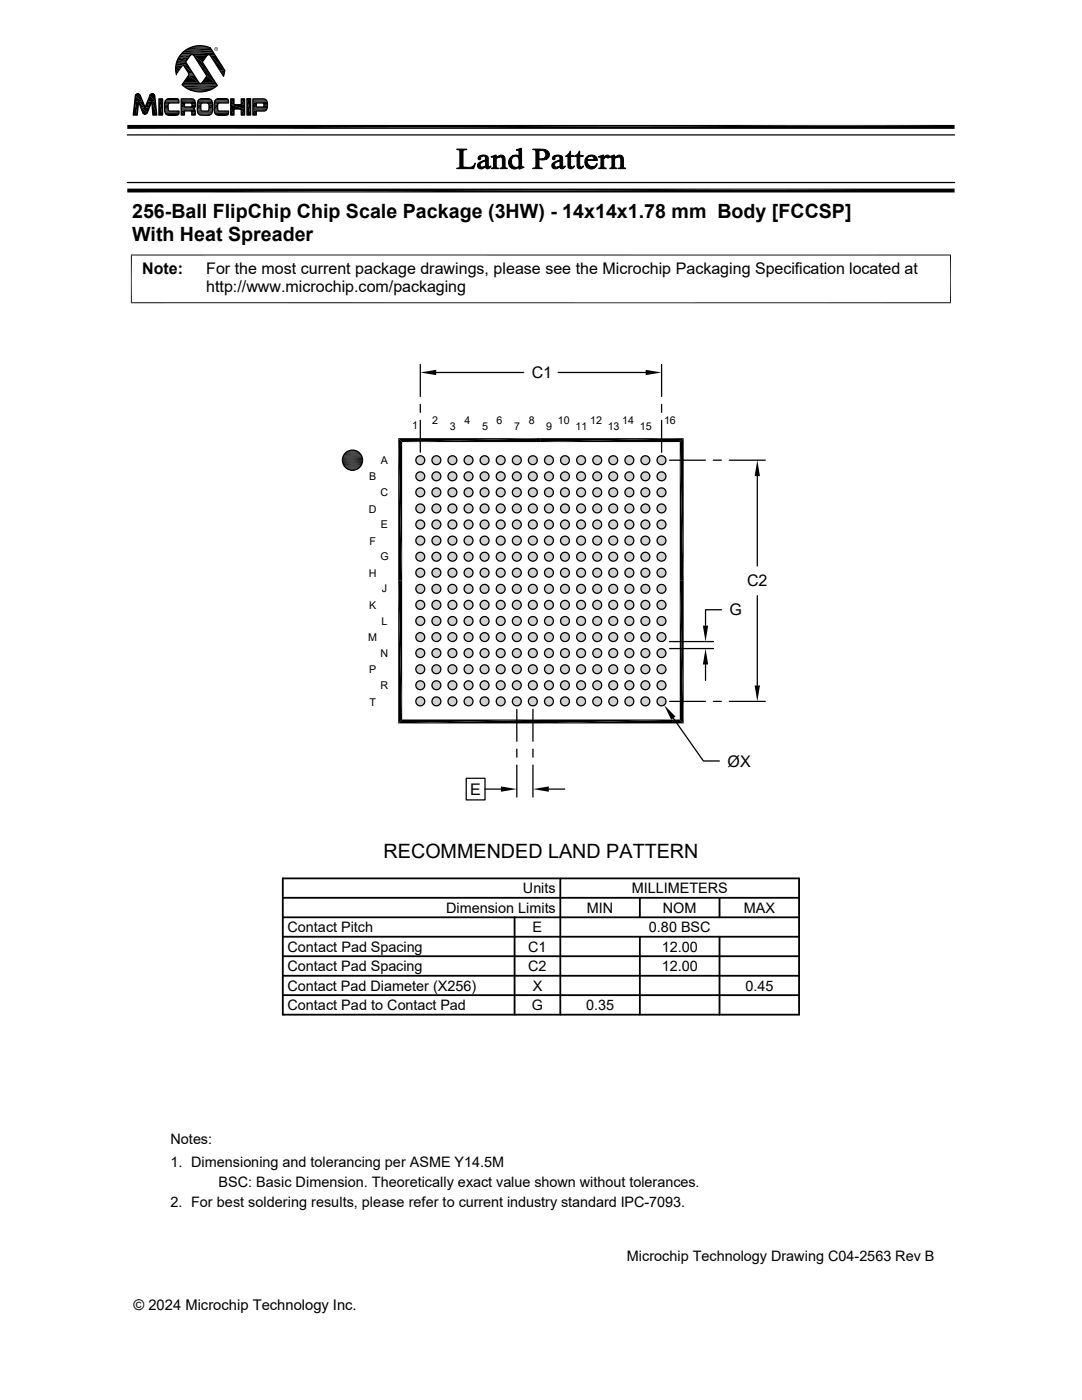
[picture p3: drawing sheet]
<svg xmlns="http://www.w3.org/2000/svg" width="216mm" height="279mm" viewBox="0 0 216 279" stroke-linecap="round" stroke-linejoin="round" font-family="sans-serif">
<defs><g id="words">
<g font-size="3.9">
<text x="26.4" y="43.5">256-Ball FlipChip Chip Scale Package (3HW) - 14x14x1.78 mm Body [FCCSP]</text>
<text x="26.4" y="48.1">With Heat Spreader</text>
<text x="76.5" y="171.2">RECOMMENDED LAND PATTERN</text>
</g>
<g font-size="3.2">
<text x="28.4" y="54.7">Note:</text>
<text x="41.1" y="54.7">For the most current package drawings, please see the Microchip Packaging Specification located at</text>
<text x="41.1" y="58.3">http://www.microchip.com/packaging</text>
<text x="106.1" y="75.5">C1</text>
<text x="149.1" y="117">C2</text>
<text x="145.6" y="122.8">G</text>
<text x="145.2" y="153">ØX</text>
<text x="93.8" y="158.6">E</text>
</g>
<g font-size="2.9">
<text x="104.3" y="178.3">Units</text>
<text x="126" y="178.3">MILLIMETERS</text>
<text x="89" y="182.2">Dimension Limits</text>
<text x="117.1" y="182.2">MIN</text>
<text x="132.3" y="182.2">NOM</text>
<text x="148.4" y="182.2">MAX</text>
<text x="57.3" y="186">Contact Pitch</text>
<text x="57.3" y="189.9">Contact Pad Spacing</text>
<text x="105.4" y="189.9">C1</text>
<text x="106.3" y="186">E</text>
<text x="129.5" y="186">0.80 BSC</text>
<text x="132" y="189.9">12.00</text>
<text x="57.3" y="193.8">Contact Pad Spacing</text>
<text x="57.3" y="197.7">Contact Pad Diameter (X256)</text>
<text x="105.4" y="193.8">C2</text>
<text x="106.3" y="197.7">X</text>
<text x="132" y="193.8">12.00</text>
<text x="148.7" y="197.7">0.45</text>
<text x="57.3" y="201.6">Contact Pad to Contact Pad</text>
<text x="106.1" y="201.6">G</text>
<text x="116.9" y="201.6">0.35</text>
<text x="34" y="228.3">Notes:</text>
<text x="34" y="232.9">1. Dimensioning and tolerancing per ASME Y14.5M</text>
<text x="43.6" y="237">BSC: Basic Dimension. Theoretically exact value shown without tolerances.</text>
<text x="34" y="241">2. For best soldering results, please refer to current industry standard IPC-7093.</text>
<text x="125.1" y="251.7">Microchip Technology Drawing C04-2563 Rev B</text>
<text x="26.6" y="261.3">© 2024 Microchip Technology Inc.</text>
</g>
<g font-size="2.1">
<text x="82.3" y="85.7">1</text>
<text x="86.3" y="84.6">2</text>
<text x="89.8" y="85.7">3</text>
<text x="92.7" y="84.6">4</text>
<text x="96.2" y="85.7">5</text>
<text x="99.1" y="84.6">6</text>
<text x="102.6" y="85.7">7</text>
<text x="105.5" y="84.6">8</text>
<text x="109" y="85.7">9</text>
<text x="111.3" y="84.6">10</text>
<text x="114.8" y="85.7">11</text>
<text x="117.7" y="84.6">12</text>
<text x="121.3" y="85.7">13</text>
<text x="124.2" y="84.6">14</text>
<text x="127.7" y="85.7">15</text>
<text x="132.5" y="84.7">16</text>
<text x="73.7" y="95.9">B</text>
<text x="76" y="92.6">A</text>
<text x="75.9" y="99">C</text>
<text x="73.6" y="102.3">D</text>
<text x="76" y="105.4">E</text>
<text x="73.7" y="108.7">F</text>
<text x="75.9" y="111.8">G</text>
<text x="73.6" y="115.1">H</text>
<text x="76.2" y="118.2">J</text>
<text x="73.7" y="121.6">K</text>
<text x="76.1" y="124.7">L</text>
<text x="73.5" y="128">M</text>
<text x="75.9" y="131.1">N</text>
<text x="73.7" y="134.4">P</text>
<text x="75.9" y="137.5">R</text>
<text x="73.7" y="140.8">T</text>
</g>
<text font-size=".6" x="43" y="10">R</text>
</g></defs>
<g fill="#c0c0c0">
<path d="M83.6 139.1h.5z"/>
<path d="M83.8 139.1h.3z"/>
<path d="M83.5 139.2h.8z"/>
<path d="M83.6 139.1l.7 .1z"/>
<path d="M83.3 139.3h1.1z"/>
<path d="M83.5 139.2l.9 .1z"/>
<path d="M83.2 139.4l.1-.1 1.2 .1z"/>
<path d="M83.3 139.3l1.2 .1z"/>
<path d="M83.2 139.4l1.4 .1h-1.5z"/>
<path d="M83.2 139.4h1.3l.1 .1z"/>
<path d="M83.1 139.5l1.6 .2h-1.7z"/>
<path d="M83.1 139.5h1.5l.1 .2z"/>
<path d="M83 139.7l1.8 .1h-1.8z"/>
<path d="M83 139.7h1.7l.1 .1z"/>
<path d="M83 139.8l1.8 .2h-1.8z"/>
<path d="M83 139.8h1.8v.2z"/>
<path d="M83 140l1.8 .1h-1.8z"/>
<path d="M83 140h1.8v.1z"/>
<path d="M83 140.1l1.7 .2h-1.7z"/>
<path d="M83 140.1h1.8l-.1 .2z"/>
<path d="M83 140.3l1.6 .1h-1.5z"/>
<path d="M83 140.3h1.7l-.1 .1z"/>
<path d="M83.1 140.4l1.4 .2h-1.3z"/>
<path d="M83.1 140.4h1.5l-.1 .2z"/>
<path d="M83.2 140.6l1.2 .1z"/>
<path d="M83.2 140.6h1.3l-.1 .1z"/>
<path d="M83.3 140.7l1 .1z"/>
<path d="M83.3 140.7h1.1z"/>
<path d="M83.5 140.8h.6z"/>
<path d="M83.5 140.8h.8z"/>
<path d="M83.6 140.8l.3 .1z"/>
<path d="M83.6 140.8h.5z"/>
</g>
<circle cx="83.9" cy="140" r=".89" fill="none" stroke="#000" stroke-width=".25"/>
<g fill="#c0c0c0">
<path d="M83.6 135.9h.5z"/>
<path d="M83.8 135.9h.3z"/>
<path d="M83.5 136h.8z"/>
<path d="M83.6 135.9l.7 .1z"/>
<path d="M83.3 136h1.1z"/>
<path d="M83.5 136h.9z"/>
<path d="M83.3 136l1.2 .2h-1.3z"/>
<path d="M83.3 136h1.1l.1 .2z"/>
<path d="M83.2 136.2l1.4 .1h-1.5z"/>
<path d="M83.2 136.2h1.3l.1 .1z"/>
<path d="M83.1 136.3l1.6 .1h-1.7z"/>
<path d="M83.1 136.3h1.5l.1 .1z"/>
<path d="M83 136.4l1.8 .2h-1.8z"/>
<path d="M83 136.4h1.7l.1 .2z"/>
<path d="M83 136.6l1.8 .2h-1.8z"/>
<path d="M83 136.6h1.8v.2z"/>
<path d="M83 136.8l1.8 .1h-1.8z"/>
<path d="M83 136.8h1.8v.1z"/>
<path d="M83 136.9l1.7 .2h-1.7z"/>
<path d="M83 136.9h1.8l-.1 .2z"/>
<path d="M83 137.1l1.6 .1h-1.5z"/>
<path d="M83 137.1h1.7l-.1 .1z"/>
<path d="M83.1 137.2l1.4 .2h-1.3z"/>
<path d="M83.1 137.2h1.5l-.1 .2z"/>
<path d="M83.2 137.4l1.2 .1z"/>
<path d="M83.2 137.4h1.3l-.1 .1z"/>
<path d="M83.3 137.5l1 .1z"/>
<path d="M83.3 137.5h1.1l-.1 .1z"/>
<path d="M83.5 137.6h.6z"/>
<path d="M83.5 137.6h.8z"/>
<path d="M83.6 137.6l.3 .1z"/>
<path d="M83.6 137.6h.5z"/>
</g>
<circle cx="83.9" cy="136.8" r=".89" fill="none" stroke="#000" stroke-width=".25"/>
<g fill="#c0c0c0">
<path d="M83.6 132.7h.5z"/>
<path d="M83.8 132.7h.3z"/>
<path d="M83.5 132.8h.8z"/>
<path d="M83.6 132.7l.7 .1z"/>
<path d="M83.3 132.8h1.1z"/>
<path d="M83.5 132.8h.9z"/>
<path d="M83.2 132.9l.1-.1 1.2 .1z"/>
<path d="M83.3 132.8l1.2 .1z"/>
<path d="M83.2 132.9l1.4 .2h-1.5z"/>
<path d="M83.2 132.9h1.3l.1 .2z"/>
<path d="M83.1 133.1l1.6 .1h-1.7z"/>
<path d="M83.1 133.1h1.5l.1 .1z"/>
<path d="M83 133.2l1.8 .2h-1.8z"/>
<path d="M83 133.2h1.7l.1 .2z"/>
<path d="M83 133.4l1.8 .2h-1.8z"/>
<path d="M83 133.4h1.8v.2z"/>
<path d="M83 133.6l1.8 .1h-1.8z"/>
<path d="M83 133.6h1.8v.1z"/>
<path d="M83 133.7l1.7 .2h-1.7z"/>
<path d="M83 133.7h1.8l-.1 .2z"/>
<path d="M83 133.9l1.6 .1h-1.5z"/>
<path d="M83 133.9h1.7l-.1 .1z"/>
<path d="M83.1 134l1.4 .2h-1.3z"/>
<path d="M83.1 134h1.5l-.1 .2z"/>
<path d="M83.2 134.2l1.2 .1z"/>
<path d="M83.2 134.2h1.3l-.1 .1z"/>
<path d="M83.3 134.3l1 .1z"/>
<path d="M83.3 134.3h1.1z"/>
<path d="M83.5 134.4h.6z"/>
<path d="M83.5 134.4h.8z"/>
<path d="M83.6 134.4l.3 .1z"/>
<path d="M83.6 134.4h.5z"/>
</g>
<circle cx="83.9" cy="133.6" r=".89" fill="none" stroke="#000" stroke-width=".25"/>
<g fill="#c0c0c0">
<path d="M83.6 129.5h.5z"/>
<path d="M83.8 129.5h.3z"/>
<path d="M83.5 129.5h.8z"/>
<path d="M83.6 129.5h.7z"/>
<path d="M83.3 129.6h1.1z"/>
<path d="M83.5 129.5l.9 .1z"/>
<path d="M83.2 129.7l.1-.1 1.2 .1z"/>
<path d="M83.3 129.6l1.2 .1z"/>
<path d="M83.2 129.7l1.4 .2h-1.5z"/>
<path d="M83.2 129.7h1.3l.1 .2z"/>
<path d="M83.1 129.9l1.6 .1h-1.7z"/>
<path d="M83.1 129.9h1.5l.1 .1z"/>
<path d="M83 130l1.8 .2h-1.8z"/>
<path d="M83 130h1.7l.1 .2z"/>
<path d="M83 130.2l1.8 .1h-1.8z"/>
<path d="M83 130.2h1.8v.1z"/>
<path d="M83 130.3l1.8 .2h-1.8z"/>
<path d="M83 130.3h1.8v.2z"/>
<path d="M83 130.5l1.7 .2h-1.7z"/>
<path d="M83 130.5h1.8l-.1 .2z"/>
<path d="M83 130.7l1.6 .1h-1.5z"/>
<path d="M83 130.7h1.7l-.1 .1z"/>
<path d="M83.1 130.8l1.4 .2h-1.3z"/>
<path d="M83.1 130.8h1.5l-.1 .2z"/>
<path d="M83.2 131l1.2 .1z"/>
<path d="M83.2 131h1.3l-.1 .1z"/>
<path d="M83.3 131.1h1z"/>
<path d="M83.3 131.1h1.1z"/>
<path d="M83.5 131.1l.6 .1z"/>
<path d="M83.5 131.1h.8z"/>
<path d="M83.6 131.2l.3 .1z"/>
<path d="M83.6 131.2h.5z"/>
</g>
<circle cx="83.9" cy="130.3" r=".89" fill="none" stroke="#000" stroke-width=".25"/>
<g fill="#c0c0c0">
<path d="M83.6 126.3h.5z"/>
<path d="M83.8 126.2l.3 .1z"/>
<path d="M83.5 126.3h.8z"/>
<path d="M83.6 126.3h.7z"/>
<path d="M83.3 126.4l.2-.1 .9 .1z"/>
<path d="M83.5 126.3l.9 .1z"/>
<path d="M83.2 126.5l.1-.1 1.2 .1z"/>
<path d="M83.3 126.4l1.2 .1z"/>
<path d="M83.2 126.5l1.4 .2h-1.5z"/>
<path d="M83.2 126.5h1.3l.1 .2z"/>
<path d="M83.1 126.7l1.6 .1h-1.7z"/>
<path d="M83.1 126.7h1.5l.1 .1z"/>
<path d="M83 126.8l1.8 .2h-1.8z"/>
<path d="M83 126.8h1.7l.1 .2z"/>
<path d="M83 127l1.8 .1h-1.8z"/>
<path d="M83 127h1.8v.1z"/>
<path d="M83 127.1l1.8 .2h-1.8z"/>
<path d="M83 127.1h1.8v.2z"/>
<path d="M83 127.3l1.7 .2h-1.7z"/>
<path d="M83 127.3h1.8l-.1 .2z"/>
<path d="M83 127.5l1.6 .1h-1.5z"/>
<path d="M83 127.5h1.7l-.1 .1z"/>
<path d="M83.1 127.6l1.4 .1h-1.3z"/>
<path d="M83.1 127.6h1.5l-.1 .1z"/>
<path d="M83.2 127.7l1.2 .2h-1.1z"/>
<path d="M83.2 127.7h1.3l-.1 .2z"/>
<path d="M83.3 127.9l1 .1z"/>
<path d="M83.3 127.9h1.1z"/>
<path d="M83.5 128h.6z"/>
<path d="M83.5 128h.8z"/>
<path d="M83.6 128h.3z"/>
<path d="M83.6 128h.5z"/>
</g>
<circle cx="83.9" cy="127.1" r=".89" fill="none" stroke="#000" stroke-width=".25"/>
<g fill="#c0c0c0">
<path d="M83.6 123.1h.5z"/>
<path d="M83.8 123l.3 .1z"/>
<path d="M83.5 123.1h.8z"/>
<path d="M83.6 123.1h.7z"/>
<path d="M83.3 123.2h1.1z"/>
<path d="M83.5 123.1l.9 .1z"/>
<path d="M83.2 123.3l.1-.1 1.2 .1z"/>
<path d="M83.3 123.2l1.2 .1z"/>
<path d="M83.2 123.3l1.4 .2h-1.5z"/>
<path d="M83.2 123.3h1.3l.1 .2z"/>
<path d="M83.1 123.5l1.6 .1h-1.7z"/>
<path d="M83.1 123.5h1.5l.1 .1z"/>
<path d="M83 123.6l1.8 .2h-1.8z"/>
<path d="M83 123.6h1.7l.1 .2z"/>
<path d="M83 123.8l1.8 .1h-1.8z"/>
<path d="M83 123.8h1.8v.1z"/>
<path d="M83 123.9l1.8 .2h-1.8z"/>
<path d="M83 123.9h1.8v.2z"/>
<path d="M83 124.1l1.7 .1h-1.7z"/>
<path d="M83 124.1h1.8l-.1 .1z"/>
<path d="M83 124.2l1.6 .2h-1.5z"/>
<path d="M83 124.2h1.7l-.1 .2z"/>
<path d="M83.1 124.4l1.4 .1h-1.3z"/>
<path d="M83.1 124.4h1.5l-.1 .1z"/>
<path d="M83.2 124.5l1.2 .2z"/>
<path d="M83.2 124.5h1.3l-.1 .2z"/>
<path d="M83.3 124.7h1z"/>
<path d="M83.3 124.7h1.1z"/>
<path d="M83.5 124.7l.6 .1z"/>
<path d="M83.5 124.7h.8z"/>
<path d="M83.6 124.8h.3z"/>
<path d="M83.6 124.8h.5z"/>
</g>
<circle cx="83.9" cy="123.9" r=".89" fill="none" stroke="#000" stroke-width=".25"/>
<g fill="#c0c0c0">
<path d="M83.6 119.8h.5z"/>
<path d="M83.8 119.8h.3z"/>
<path d="M83.5 119.9h.8z"/>
<path d="M83.6 119.8l.7 .1z"/>
<path d="M83.3 120h1.1z"/>
<path d="M83.5 119.9l.9 .1z"/>
<path d="M83.3 120l1.2 .1h-1.3z"/>
<path d="M83.3 120h1.1l.1 .1z"/>
<path d="M83.2 120.1l1.4 .1h-1.5z"/>
<path d="M83.2 120.1h1.3l.1 .1z"/>
<path d="M83.1 120.2l1.6 .2h-1.7z"/>
<path d="M83.1 120.2h1.5l.1 .2z"/>
<path d="M83 120.4l1.8 .2h-1.8z"/>
<path d="M83 120.4h1.7l.1 .2z"/>
<path d="M83 120.6l1.8 .1h-1.8z"/>
<path d="M83 120.6h1.8v.1z"/>
<path d="M83 120.7l1.8 .2h-1.8z"/>
<path d="M83 120.7h1.8v.2z"/>
<path d="M83 120.9l1.7 .2h-1.7z"/>
<path d="M83 120.9h1.8l-.1 .2z"/>
<path d="M83 121.1l1.6 .1h-1.5z"/>
<path d="M83 121.1h1.7l-.1 .1z"/>
<path d="M83.1 121.2l1.4 .1h-1.3z"/>
<path d="M83.1 121.2h1.5l-.1 .1z"/>
<path d="M83.2 121.3l1.2 .1z"/>
<path d="M83.2 121.3h1.3l-.1 .1z"/>
<path d="M83.3 121.4l1 .1z"/>
<path d="M83.3 121.4h1.1l-.1 .1z"/>
<path d="M83.5 121.5l.6 .1z"/>
<path d="M83.5 121.5h.8z"/>
<path d="M83.6 121.6h.3z"/>
<path d="M83.6 121.6h.5z"/>
</g>
<circle cx="83.9" cy="120.7" r=".89" fill="none" stroke="#000" stroke-width=".25"/>
<g fill="#c0c0c0">
<path d="M83.6 116.6h.5z"/>
<path d="M83.8 116.6h.3z"/>
<path d="M83.5 116.7h.8z"/>
<path d="M83.6 116.6l.7 .1z"/>
<path d="M83.3 116.8h1.1z"/>
<path d="M83.5 116.7l.9 .1z"/>
<path d="M83.2 116.9l.1-.1 1.2 .1z"/>
<path d="M83.3 116.8l1.2 .1z"/>
<path d="M83.2 116.9l1.4 .1h-1.5z"/>
<path d="M83.2 116.9h1.3l.1 .1z"/>
<path d="M83.1 117l1.6 .2h-1.7z"/>
<path d="M83.1 117h1.5l.1 .2z"/>
<path d="M83 117.2l1.8 .1h-1.8z"/>
<path d="M83 117.2h1.7l.1 .1z"/>
<path d="M83 117.3l1.8 .2h-1.8z"/>
<path d="M83 117.3h1.8v.2z"/>
<path d="M83 117.5l1.8 .2h-1.8z"/>
<path d="M83 117.5h1.8v.2z"/>
<path d="M83 117.7l1.7 .1h-1.7z"/>
<path d="M83 117.7h1.8l-.1 .1z"/>
<path d="M83 117.8l1.6 .2h-1.5z"/>
<path d="M83 117.8h1.7l-.1 .2z"/>
<path d="M83.1 118l1.4 .1h-1.3z"/>
<path d="M83.1 118h1.5l-.1 .1z"/>
<path d="M83.2 118.1l1.2 .1z"/>
<path d="M83.2 118.1h1.3l-.1 .1z"/>
<path d="M83.3 118.2l1 .1z"/>
<path d="M83.3 118.2h1.1z"/>
<path d="M83.5 118.3l.6 .1z"/>
<path d="M83.5 118.3h.8z"/>
<path d="M83.6 118.4h.3z"/>
<path d="M83.6 118.4h.5z"/>
</g>
<circle cx="83.9" cy="117.5" r=".89" fill="none" stroke="#000" stroke-width=".25"/>
<g fill="#c0c0c0">
<path d="M83.6 113.4h.5z"/>
<path d="M83.8 113.4h.3z"/>
<path d="M83.5 113.5h.8z"/>
<path d="M83.6 113.4l.7 .1z"/>
<path d="M83.3 113.6h1.1z"/>
<path d="M83.5 113.5l.9 .1z"/>
<path d="M83.2 113.7l.1-.1 1.2 .1z"/>
<path d="M83.3 113.6l1.2 .1z"/>
<path d="M83.2 113.7l1.4 .1h-1.5z"/>
<path d="M83.2 113.7h1.3l.1 .1z"/>
<path d="M83.1 113.8l1.6 .2h-1.7z"/>
<path d="M83.1 113.8h1.5l.1 .2z"/>
<path d="M83 114l1.8 .1h-1.8z"/>
<path d="M83 114h1.7l.1 .1z"/>
<path d="M83 114.1l1.8 .2h-1.8z"/>
<path d="M83 114.1h1.8v.2z"/>
<path d="M83 114.3l1.8 .2h-1.8z"/>
<path d="M83 114.3h1.8v.2z"/>
<path d="M83 114.5l1.7 .1h-1.7z"/>
<path d="M83 114.5h1.8l-.1 .1z"/>
<path d="M83 114.6l1.6 .2h-1.5z"/>
<path d="M83 114.6h1.7l-.1 .2z"/>
<path d="M83.1 114.8l1.4 .1h-1.3z"/>
<path d="M83.1 114.8h1.5l-.1 .1z"/>
<path d="M83.2 114.9l1.2 .1z"/>
<path d="M83.2 114.9h1.3l-.1 .1z"/>
<path d="M83.3 115l1 .1z"/>
<path d="M83.3 115h1.1z"/>
<path d="M83.5 115.1l.6 .1z"/>
<path d="M83.5 115.1h.8z"/>
<path d="M83.6 115.2h.3z"/>
<path d="M83.6 115.2h.5z"/>
</g>
<circle cx="83.9" cy="114.3" r=".89" fill="none" stroke="#000" stroke-width=".25"/>
<g fill="#c0c0c0">
<path d="M83.6 110.2h.5z"/>
<path d="M83.8 110.2h.3z"/>
<path d="M83.5 110.3h.8z"/>
<path d="M83.6 110.2l.7 .1z"/>
<path d="M83.3 110.4l.2-.1 .9 .1z"/>
<path d="M83.5 110.3l.9 .1z"/>
<path d="M83.2 110.5l.1-.1 1.2 .1z"/>
<path d="M83.3 110.4l1.2 .1z"/>
<path d="M83.2 110.5l1.4 .1h-1.5z"/>
<path d="M83.2 110.5h1.3l.1 .1z"/>
<path d="M83.1 110.6l1.6 .2h-1.7z"/>
<path d="M83.1 110.6h1.5l.1 .2z"/>
<path d="M83 110.8l1.8 .1h-1.8z"/>
<path d="M83 110.8h1.7l.1 .1z"/>
<path d="M83 110.9l1.8 .2h-1.8z"/>
<path d="M83 110.9h1.8v.2z"/>
<path d="M83 111.1l1.8 .2h-1.8z"/>
<path d="M83 111.1h1.8v.2z"/>
<path d="M83 111.3l1.7 .1h-1.7z"/>
<path d="M83 111.3h1.8l-.1 .1z"/>
<path d="M83 111.4l1.6 .2h-1.5z"/>
<path d="M83 111.4h1.7l-.1 .2z"/>
<path d="M83.1 111.6l1.4 .1h-1.3z"/>
<path d="M83.1 111.6h1.5l-.1 .1z"/>
<path d="M83.2 111.7l1.2 .1h-1.1z"/>
<path d="M83.2 111.7h1.3l-.1 .1z"/>
<path d="M83.3 111.8l1 .1z"/>
<path d="M83.3 111.8h1.1z"/>
<path d="M83.5 111.9l.6 .1z"/>
<path d="M83.5 111.9h.8z"/>
<path d="M83.6 112h.3z"/>
<path d="M83.6 112h.5z"/>
</g>
<circle cx="83.9" cy="111.1" r=".89" fill="none" stroke="#000" stroke-width=".25"/>
<g fill="#c0c0c0">
<path d="M83.6 107h.5z"/>
<path d="M83.8 107h.3z"/>
<path d="M83.5 107.1h.8z"/>
<path d="M83.6 107l.7 .1z"/>
<path d="M83.3 107.2h1.1z"/>
<path d="M83.5 107.1l.9 .1z"/>
<path d="M83.2 107.3l.1-.1 1.2 .1z"/>
<path d="M83.3 107.2l1.2 .1z"/>
<path d="M83.2 107.3l1.4 .1h-1.5z"/>
<path d="M83.2 107.3h1.3l.1 .1z"/>
<path d="M83.1 107.4l1.6 .2h-1.7z"/>
<path d="M83.1 107.4h1.5l.1 .2z"/>
<path d="M83 107.6l1.8 .1h-1.8z"/>
<path d="M83 107.6h1.7l.1 .1z"/>
<path d="M83 107.7l1.8 .2h-1.8z"/>
<path d="M83 107.7h1.8v.2z"/>
<path d="M83 107.9l1.8 .2h-1.8z"/>
<path d="M83 107.9h1.8v.2z"/>
<path d="M83 108.1l1.7 .1h-1.7z"/>
<path d="M83 108.1h1.8l-.1 .1z"/>
<path d="M83 108.2l1.6 .2h-1.5z"/>
<path d="M83 108.2h1.7l-.1 .2z"/>
<path d="M83.1 108.4l1.4 .1h-1.3z"/>
<path d="M83.1 108.4h1.5l-.1 .1z"/>
<path d="M83.2 108.5l1.2 .1z"/>
<path d="M83.2 108.5h1.3l-.1 .1z"/>
<path d="M83.3 108.6l1 .1z"/>
<path d="M83.3 108.6h1.1z"/>
<path d="M83.5 108.7l.6 .1z"/>
<path d="M83.5 108.7h.8z"/>
<path d="M83.6 108.8h.3z"/>
<path d="M83.6 108.8h.5z"/>
</g>
<circle cx="83.9" cy="107.9" r=".89" fill="none" stroke="#000" stroke-width=".25"/>
<g fill="#c0c0c0">
<path d="M83.6 103.8h.5z"/>
<path d="M83.8 103.8h.3z"/>
<path d="M83.5 103.9h.8z"/>
<path d="M83.6 103.8l.7 .1z"/>
<path d="M83.3 103.9h1.1z"/>
<path d="M83.5 103.9h.9z"/>
<path d="M83.3 103.9l1.2 .2h-1.3z"/>
<path d="M83.3 103.9h1.1l.1 .2z"/>
<path d="M83.2 104.1l1.4 .1h-1.5z"/>
<path d="M83.2 104.1h1.3l.1 .1z"/>
<path d="M83.1 104.2l1.6 .2h-1.7z"/>
<path d="M83.1 104.2h1.5l.1 .2z"/>
<path d="M83 104.4l1.8 .1h-1.8z"/>
<path d="M83 104.4h1.7l.1 .1z"/>
<path d="M83 104.5l1.8 .2h-1.8z"/>
<path d="M83 104.5h1.8v.2z"/>
<path d="M83 104.7l1.8 .1h-1.8z"/>
<path d="M83 104.7h1.8v.1z"/>
<path d="M83 104.8l1.7 .2h-1.7z"/>
<path d="M83 104.8h1.8l-.1 .2z"/>
<path d="M83 105l1.6 .2h-1.5z"/>
<path d="M83 105h1.7l-.1 .2z"/>
<path d="M83.1 105.2l1.4 .1h-1.3z"/>
<path d="M83.1 105.2h1.5l-.1 .1z"/>
<path d="M83.2 105.3l1.2 .1z"/>
<path d="M83.2 105.3h1.3l-.1 .1z"/>
<path d="M83.3 105.4l1 .1z"/>
<path d="M83.3 105.4h1.1l-.1 .1z"/>
<path d="M83.5 105.5h.6z"/>
<path d="M83.5 105.5h.8z"/>
<path d="M83.6 105.5l.3 .1z"/>
<path d="M83.6 105.5h.5z"/>
</g>
<circle cx="83.9" cy="104.7" r=".89" fill="none" stroke="#000" stroke-width=".25"/>
<g fill="#c0c0c0">
<path d="M83.6 100.6h.5z"/>
<path d="M83.8 100.6h.3z"/>
<path d="M83.5 100.7h.8z"/>
<path d="M83.6 100.6l.7 .1z"/>
<path d="M83.3 100.8h1.1z"/>
<path d="M83.5 100.7l.9 .1z"/>
<path d="M83.2 100.9l.1-.1 1.2 .1z"/>
<path d="M83.3 100.8l1.2 .1z"/>
<path d="M83.2 100.9l1.4 .1h-1.5z"/>
<path d="M83.2 100.9h1.3l.1 .1z"/>
<path d="M83.1 101l1.6 .1h-1.7z"/>
<path d="M83.1 101h1.5l.1 .1z"/>
<path d="M83 101.1l1.8 .2h-1.8z"/>
<path d="M83 101.1h1.7l.1 .2z"/>
<path d="M83 101.3l1.8 .2h-1.8z"/>
<path d="M83 101.3h1.8v.2z"/>
<path d="M83 101.5l1.8 .1h-1.8z"/>
<path d="M83 101.5h1.8v.1z"/>
<path d="M83 101.6l1.7 .2h-1.7z"/>
<path d="M83 101.6h1.8l-.1 .2z"/>
<path d="M83 101.8l1.6 .1h-1.5z"/>
<path d="M83 101.8h1.7l-.1 .1z"/>
<path d="M83.1 101.9l1.4 .2h-1.3z"/>
<path d="M83.1 101.9h1.5l-.1 .2z"/>
<path d="M83.2 102.1l1.2 .1z"/>
<path d="M83.2 102.1h1.3l-.1 .1z"/>
<path d="M83.3 102.2l1 .1z"/>
<path d="M83.3 102.2h1.1z"/>
<path d="M83.5 102.3h.6z"/>
<path d="M83.5 102.3h.8z"/>
<path d="M83.6 102.3l.3 .1z"/>
<path d="M83.6 102.3h.5z"/>
</g>
<circle cx="83.9" cy="101.5" r=".89" fill="none" stroke="#000" stroke-width=".25"/>
<g fill="#c0c0c0">
<path d="M83.6 97.4h.5z"/>
<path d="M83.8 97.4h.3z"/>
<path d="M83.5 97.5h.8z"/>
<path d="M83.6 97.4l.7 .1z"/>
<path d="M83.3 97.5h1.1z"/>
<path d="M83.5 97.5h.9z"/>
<path d="M83.2 97.6l.1-.1 1.2 .1z"/>
<path d="M83.3 97.5l1.2 .1z"/>
<path d="M83.2 97.6l1.4 .2h-1.5z"/>
<path d="M83.2 97.6h1.3l.1 .2z"/>
<path d="M83.1 97.8l1.6 .1h-1.7z"/>
<path d="M83.1 97.8h1.5l.1 .1z"/>
<path d="M83 97.9l1.8 .2h-1.8z"/>
<path d="M83 97.9h1.7l.1 .2z"/>
<path d="M83 98.1l1.8 .2h-1.8z"/>
<path d="M83 98.1h1.8v.2z"/>
<path d="M83 98.3l1.8 .1h-1.8z"/>
<path d="M83 98.3h1.8v.1z"/>
<path d="M83 98.4l1.7 .2h-1.7z"/>
<path d="M83 98.4h1.8l-.1 .2z"/>
<path d="M83 98.6l1.6 .1h-1.5z"/>
<path d="M83 98.6h1.7l-.1 .1z"/>
<path d="M83.1 98.7l1.4 .2h-1.3z"/>
<path d="M83.1 98.7h1.5l-.1 .2z"/>
<path d="M83.2 98.9l1.2 .1z"/>
<path d="M83.2 98.9h1.3l-.1 .1z"/>
<path d="M83.3 99l1 .1z"/>
<path d="M83.3 99h1.1z"/>
<path d="M83.5 99.1h.6z"/>
<path d="M83.5 99.1h.8z"/>
<path d="M83.6 99.1l.3 .1z"/>
<path d="M83.6 99.1h.5z"/>
</g>
<circle cx="83.9" cy="98.3" r=".89" fill="none" stroke="#000" stroke-width=".25"/>
<g fill="#c0c0c0">
<path d="M83.6 94.2h.5z"/>
<path d="M83.8 94.1l.3 .1z"/>
<path d="M83.5 94.2h.8z"/>
<path d="M83.6 94.2h.7z"/>
<path d="M83.3 94.3l.2-.1 .9 .1z"/>
<path d="M83.5 94.2l.9 .1z"/>
<path d="M83.2 94.4l.1-.1 1.2 .1z"/>
<path d="M83.3 94.3l1.2 .1z"/>
<path d="M83.2 94.4l1.4 .2h-1.5z"/>
<path d="M83.2 94.4h1.3l.1 .2z"/>
<path d="M83.1 94.6l1.6 .1h-1.7z"/>
<path d="M83.1 94.6h1.5l.1 .1z"/>
<path d="M83 94.7l1.8 .2h-1.8z"/>
<path d="M83 94.7h1.7l.1 .2z"/>
<path d="M83 94.9l1.8 .2h-1.8z"/>
<path d="M83 94.9h1.8v.2z"/>
<path d="M83 95.1l1.8 .1h-1.8z"/>
<path d="M83 95.1h1.8v.1z"/>
<path d="M83 95.2l1.7 .2h-1.7z"/>
<path d="M83 95.2h1.8l-.1 .2z"/>
<path d="M83 95.4l1.6 .1h-1.5z"/>
<path d="M83 95.4h1.7l-.1 .1z"/>
<path d="M83.1 95.5l1.4 .2h-1.3z"/>
<path d="M83.1 95.5h1.5l-.1 .2z"/>
<path d="M83.2 95.7l1.2 .1h-1.1z"/>
<path d="M83.2 95.7h1.3l-.1 .1z"/>
<path d="M83.3 95.8l1 .1z"/>
<path d="M83.3 95.8h1.1z"/>
<path d="M83.5 95.9h.6z"/>
<path d="M83.5 95.9h.8z"/>
<path d="M83.6 95.9h.3z"/>
<path d="M83.6 95.9h.5z"/>
</g>
<circle cx="83.9" cy="95.1" r=".89" fill="none" stroke="#000" stroke-width=".25"/>
<g fill="#c0c0c0">
<path d="M83.6 91h.5z"/>
<path d="M83.8 91h.3z"/>
<path d="M83.5 91h.8z"/>
<path d="M83.6 91h.7z"/>
<path d="M83.3 91.1h1.1z"/>
<path d="M83.5 91l.9 .1z"/>
<path d="M83.2 91.2l.1-.1 1.2 .1z"/>
<path d="M83.3 91.1l1.2 .1z"/>
<path d="M83.2 91.2l1.4 .2h-1.5z"/>
<path d="M83.2 91.2h1.3l.1 .2z"/>
<path d="M83.1 91.4l1.6 .1h-1.7z"/>
<path d="M83.1 91.4h1.5l.1 .1z"/>
<path d="M83 91.5l1.8 .2h-1.8z"/>
<path d="M83 91.5h1.7l.1 .2z"/>
<path d="M83 91.7l1.8 .1h-1.8z"/>
<path d="M83 91.7h1.8v.1z"/>
<path d="M83 91.8l1.8 .2h-1.8z"/>
<path d="M83 91.8h1.8v.2z"/>
<path d="M83 92l1.7 .2h-1.7z"/>
<path d="M83 92h1.8l-.1 .2z"/>
<path d="M83 92.2l1.6 .1h-1.5z"/>
<path d="M83 92.2h1.7l-.1 .1z"/>
<path d="M83.1 92.3l1.4 .2h-1.3z"/>
<path d="M83.1 92.3h1.5l-.1 .2z"/>
<path d="M83.2 92.5l1.2 .1z"/>
<path d="M83.2 92.5h1.3l-.1 .1z"/>
<path d="M83.3 92.6h1z"/>
<path d="M83.3 92.6h1.1z"/>
<path d="M83.5 92.6l.6 .1z"/>
<path d="M83.5 92.6h.8z"/>
<path d="M83.6 92.7h.3z"/>
<path d="M83.6 92.7h.5z"/>
</g>
<circle cx="83.9" cy="91.8" r=".89" fill="none" stroke="#000" stroke-width=".25"/>
<g fill="#c0c0c0">
<path d="M86.8 139.1h.5z"/>
<path d="M87 139.1h.3z"/>
<path d="M86.7 139.2h.8z"/>
<path d="M86.8 139.1l.7 .1z"/>
<path d="M86.5 139.3h1.1z"/>
<path d="M86.7 139.2l.9 .1z"/>
<path d="M86.4 139.4l.1-.1 1.2 .1z"/>
<path d="M86.5 139.3l1.2 .1z"/>
<path d="M86.4 139.4l1.4 .1h-1.5z"/>
<path d="M86.4 139.4h1.3l.1 .1z"/>
<path d="M86.3 139.5l1.6 .2h-1.7z"/>
<path d="M86.3 139.5h1.5l.1 .2z"/>
<path d="M86.2 139.7l1.7 .1h-1.7z"/>
<path d="M86.2 139.7h1.7v.1z"/>
<path d="M86.2 139.8l1.8 .2h-1.8z"/>
<path d="M86.2 139.8h1.7l.1 .2z"/>
<path d="M86.2 140l1.7 .1h-1.7z"/>
<path d="M86.2 140h1.8l-.1 .1z"/>
<path d="M86.2 140.1l1.7 .2h-1.7z"/>
<path d="M86.2 140.1h1.7v.2z"/>
<path d="M86.2 140.3l1.6 .1h-1.5z"/>
<path d="M86.2 140.3h1.7l-.1 .1z"/>
<path d="M86.3 140.4l1.4 .2h-1.3z"/>
<path d="M86.3 140.4h1.5l-.1 .2z"/>
<path d="M86.4 140.6l1.2 .1z"/>
<path d="M86.4 140.6h1.3l-.1 .1z"/>
<path d="M86.5 140.7l1 .1z"/>
<path d="M86.5 140.7h1.1z"/>
<path d="M86.7 140.8h.6z"/>
<path d="M86.7 140.8h.8z"/>
<path d="M86.8 140.8l.4 .1z"/>
<path d="M86.8 140.8h.5z"/>
</g>
<circle cx="87.1" cy="140" r=".89" fill="none" stroke="#000" stroke-width=".25"/>
<g fill="#c0c0c0">
<path d="M86.8 135.9h.5z"/>
<path d="M87 135.9h.3z"/>
<path d="M86.7 136h.8z"/>
<path d="M86.8 135.9l.7 .1z"/>
<path d="M86.5 136h1.1z"/>
<path d="M86.7 136h.9z"/>
<path d="M86.5 136l1.2 .2h-1.3z"/>
<path d="M86.5 136h1.1l.1 .2z"/>
<path d="M86.4 136.2l1.4 .1h-1.5z"/>
<path d="M86.4 136.2h1.3l.1 .1z"/>
<path d="M86.3 136.3l1.6 .1h-1.7z"/>
<path d="M86.3 136.3h1.5l.1 .1z"/>
<path d="M86.2 136.4l1.7 .2h-1.7z"/>
<path d="M86.2 136.4h1.7v.2z"/>
<path d="M86.2 136.6l1.8 .2h-1.8z"/>
<path d="M86.2 136.6h1.7l.1 .2z"/>
<path d="M86.2 136.8l1.7 .1h-1.7z"/>
<path d="M86.2 136.8h1.8l-.1 .1z"/>
<path d="M86.2 136.9l1.7 .2h-1.7z"/>
<path d="M86.2 136.9h1.7v.2z"/>
<path d="M86.2 137.1l1.6 .1h-1.5z"/>
<path d="M86.2 137.1h1.7l-.1 .1z"/>
<path d="M86.3 137.2l1.4 .2h-1.3z"/>
<path d="M86.3 137.2h1.5l-.1 .2z"/>
<path d="M86.4 137.4l1.2 .1z"/>
<path d="M86.4 137.4h1.3l-.1 .1z"/>
<path d="M86.5 137.5l1 .1z"/>
<path d="M86.5 137.5h1.1l-.1 .1z"/>
<path d="M86.7 137.6h.6z"/>
<path d="M86.7 137.6h.8z"/>
<path d="M86.8 137.6l.4 .1z"/>
<path d="M86.8 137.6h.5z"/>
</g>
<circle cx="87.1" cy="136.8" r=".89" fill="none" stroke="#000" stroke-width=".25"/>
<g fill="#c0c0c0">
<path d="M86.8 132.7h.5z"/>
<path d="M87 132.7h.3z"/>
<path d="M86.7 132.8h.8z"/>
<path d="M86.8 132.7l.7 .1z"/>
<path d="M86.5 132.8h1.1z"/>
<path d="M86.7 132.8h.9z"/>
<path d="M86.4 132.9l.1-.1 1.2 .1z"/>
<path d="M86.5 132.8l1.2 .1z"/>
<path d="M86.4 132.9l1.4 .2h-1.5z"/>
<path d="M86.4 132.9h1.3l.1 .2z"/>
<path d="M86.3 133.1l1.6 .1h-1.7z"/>
<path d="M86.3 133.1h1.5l.1 .1z"/>
<path d="M86.2 133.2l1.7 .2h-1.7z"/>
<path d="M86.2 133.2h1.7v.2z"/>
<path d="M86.2 133.4l1.8 .2h-1.8z"/>
<path d="M86.2 133.4h1.7l.1 .2z"/>
<path d="M86.2 133.6l1.7 .1h-1.7z"/>
<path d="M86.2 133.6h1.8l-.1 .1z"/>
<path d="M86.2 133.7l1.7 .2h-1.7z"/>
<path d="M86.2 133.7h1.7v.2z"/>
<path d="M86.2 133.9l1.6 .1h-1.5z"/>
<path d="M86.2 133.9h1.7l-.1 .1z"/>
<path d="M86.3 134l1.4 .2h-1.3z"/>
<path d="M86.3 134h1.5l-.1 .2z"/>
<path d="M86.4 134.2l1.2 .1z"/>
<path d="M86.4 134.2h1.3l-.1 .1z"/>
<path d="M86.5 134.3l1 .1z"/>
<path d="M86.5 134.3h1.1z"/>
<path d="M86.7 134.4h.6z"/>
<path d="M86.7 134.4h.8z"/>
<path d="M86.8 134.4l.4 .1z"/>
<path d="M86.8 134.4h.5z"/>
</g>
<circle cx="87.1" cy="133.6" r=".89" fill="none" stroke="#000" stroke-width=".25"/>
<g fill="#c0c0c0">
<path d="M86.8 129.5h.5z"/>
<path d="M87 129.5h.3z"/>
<path d="M86.7 129.5h.8z"/>
<path d="M86.8 129.5h.7z"/>
<path d="M86.5 129.6h1.1z"/>
<path d="M86.7 129.5l.9 .1z"/>
<path d="M86.4 129.7l.1-.1 1.2 .1z"/>
<path d="M86.5 129.6l1.2 .1z"/>
<path d="M86.4 129.7l1.4 .2h-1.5z"/>
<path d="M86.4 129.7h1.3l.1 .2z"/>
<path d="M86.3 129.9l1.6 .1h-1.7z"/>
<path d="M86.3 129.9h1.5l.1 .1z"/>
<path d="M86.2 130l1.7 .2h-1.7z"/>
<path d="M86.2 130h1.7v.2z"/>
<path d="M86.2 130.2l1.8 .1h-1.8z"/>
<path d="M86.2 130.2h1.7l.1 .1z"/>
<path d="M86.2 130.3l1.7 .2h-1.7z"/>
<path d="M86.2 130.3h1.8l-.1 .2z"/>
<path d="M86.2 130.5l1.7 .2h-1.7z"/>
<path d="M86.2 130.5h1.7v.2z"/>
<path d="M86.2 130.7l1.6 .1h-1.5z"/>
<path d="M86.2 130.7h1.7l-.1 .1z"/>
<path d="M86.3 130.8l1.4 .2h-1.3z"/>
<path d="M86.3 130.8h1.5l-.1 .2z"/>
<path d="M86.4 131l1.2 .1z"/>
<path d="M86.4 131h1.3l-.1 .1z"/>
<path d="M86.5 131.1h1z"/>
<path d="M86.5 131.1h1.1z"/>
<path d="M86.7 131.1l.6 .1z"/>
<path d="M86.7 131.1h.8z"/>
<path d="M86.8 131.2l.4 .1z"/>
<path d="M86.8 131.2h.5z"/>
</g>
<circle cx="87.1" cy="130.3" r=".89" fill="none" stroke="#000" stroke-width=".25"/>
<g fill="#c0c0c0">
<path d="M86.8 126.3h.5z"/>
<path d="M87 126.2l.3 .1z"/>
<path d="M86.7 126.3h.8z"/>
<path d="M86.8 126.3h.7z"/>
<path d="M86.5 126.4l.2-.1 .9 .1z"/>
<path d="M86.7 126.3l.9 .1z"/>
<path d="M86.4 126.5l.1-.1 1.2 .1z"/>
<path d="M86.5 126.4l1.2 .1z"/>
<path d="M86.4 126.5l1.4 .2h-1.5z"/>
<path d="M86.4 126.5h1.3l.1 .2z"/>
<path d="M86.3 126.7l1.6 .1h-1.7z"/>
<path d="M86.3 126.7h1.5l.1 .1z"/>
<path d="M86.2 126.8l1.7 .2h-1.7z"/>
<path d="M86.2 126.8h1.7v.2z"/>
<path d="M86.2 127l1.8 .1h-1.8z"/>
<path d="M86.2 127h1.7l.1 .1z"/>
<path d="M86.2 127.1l1.7 .2h-1.7z"/>
<path d="M86.2 127.1h1.8l-.1 .2z"/>
<path d="M86.2 127.3l1.7 .2h-1.7z"/>
<path d="M86.2 127.3h1.7v.2z"/>
<path d="M86.2 127.5l1.6 .1h-1.5z"/>
<path d="M86.2 127.5h1.7l-.1 .1z"/>
<path d="M86.3 127.6l1.4 .1h-1.3z"/>
<path d="M86.3 127.6h1.5l-.1 .1z"/>
<path d="M86.4 127.7l1.2 .2h-1.1z"/>
<path d="M86.4 127.7h1.3l-.1 .2z"/>
<path d="M86.5 127.9l1 .1z"/>
<path d="M86.5 127.9h1.1z"/>
<path d="M86.7 128h.6z"/>
<path d="M86.7 128h.8z"/>
<path d="M86.8 128h.4z"/>
<path d="M86.8 128h.5z"/>
</g>
<circle cx="87.1" cy="127.1" r=".89" fill="none" stroke="#000" stroke-width=".25"/>
<g fill="#c0c0c0">
<path d="M86.8 123.1h.5z"/>
<path d="M87 123l.3 .1z"/>
<path d="M86.7 123.1h.8z"/>
<path d="M86.8 123.1h.7z"/>
<path d="M86.5 123.2h1.1z"/>
<path d="M86.7 123.1l.9 .1z"/>
<path d="M86.4 123.3l.1-.1 1.2 .1z"/>
<path d="M86.5 123.2l1.2 .1z"/>
<path d="M86.4 123.3l1.4 .2h-1.5z"/>
<path d="M86.4 123.3h1.3l.1 .2z"/>
<path d="M86.3 123.5l1.6 .1h-1.7z"/>
<path d="M86.3 123.5h1.5l.1 .1z"/>
<path d="M86.2 123.6l1.7 .2h-1.7z"/>
<path d="M86.2 123.6h1.7v.2z"/>
<path d="M86.2 123.8l1.8 .1h-1.8z"/>
<path d="M86.2 123.8h1.7l.1 .1z"/>
<path d="M86.2 123.9l1.7 .2h-1.7z"/>
<path d="M86.2 123.9h1.8l-.1 .2z"/>
<path d="M86.2 124.1l1.7 .1h-1.7z"/>
<path d="M86.2 124.1h1.7v.1z"/>
<path d="M86.2 124.2l1.6 .2h-1.5z"/>
<path d="M86.2 124.2h1.7l-.1 .2z"/>
<path d="M86.3 124.4l1.4 .1h-1.3z"/>
<path d="M86.3 124.4h1.5l-.1 .1z"/>
<path d="M86.4 124.5l1.2 .2z"/>
<path d="M86.4 124.5h1.3l-.1 .2z"/>
<path d="M86.5 124.7h1z"/>
<path d="M86.5 124.7h1.1z"/>
<path d="M86.7 124.7l.6 .1z"/>
<path d="M86.7 124.7h.8z"/>
<path d="M86.8 124.8h.4z"/>
<path d="M86.8 124.8h.5z"/>
</g>
<circle cx="87.1" cy="123.9" r=".89" fill="none" stroke="#000" stroke-width=".25"/>
<g fill="#c0c0c0">
<path d="M86.8 119.8h.5z"/>
<path d="M87 119.8h.3z"/>
<path d="M86.7 119.9h.8z"/>
<path d="M86.8 119.8l.7 .1z"/>
<path d="M86.5 120h1.1z"/>
<path d="M86.7 119.9l.9 .1z"/>
<path d="M86.5 120l1.2 .1h-1.3z"/>
<path d="M86.5 120h1.1l.1 .1z"/>
<path d="M86.4 120.1l1.4 .1h-1.5z"/>
<path d="M86.4 120.1h1.3l.1 .1z"/>
<path d="M86.3 120.2l1.6 .2h-1.7z"/>
<path d="M86.3 120.2h1.5l.1 .2z"/>
<path d="M86.2 120.4l1.7 .2h-1.7z"/>
<path d="M86.2 120.4h1.7v.2z"/>
<path d="M86.2 120.6l1.8 .1h-1.8z"/>
<path d="M86.2 120.6h1.7l.1 .1z"/>
<path d="M86.2 120.7l1.7 .2h-1.7z"/>
<path d="M86.2 120.7h1.8l-.1 .2z"/>
<path d="M86.2 120.9l1.7 .2h-1.7z"/>
<path d="M86.2 120.9h1.7v.2z"/>
<path d="M86.2 121.1l1.6 .1h-1.5z"/>
<path d="M86.2 121.1h1.7l-.1 .1z"/>
<path d="M86.3 121.2l1.4 .1h-1.3z"/>
<path d="M86.3 121.2h1.5l-.1 .1z"/>
<path d="M86.4 121.3l1.2 .1z"/>
<path d="M86.4 121.3h1.3l-.1 .1z"/>
<path d="M86.5 121.4l1 .1z"/>
<path d="M86.5 121.4h1.1l-.1 .1z"/>
<path d="M86.7 121.5l.6 .1z"/>
<path d="M86.7 121.5h.8z"/>
<path d="M86.8 121.6h.4z"/>
<path d="M86.8 121.6h.5z"/>
</g>
<circle cx="87.1" cy="120.7" r=".89" fill="none" stroke="#000" stroke-width=".25"/>
<g fill="#c0c0c0">
<path d="M86.8 116.6h.5z"/>
<path d="M87 116.6h.3z"/>
<path d="M86.7 116.7h.8z"/>
<path d="M86.8 116.6l.7 .1z"/>
<path d="M86.5 116.8h1.1z"/>
<path d="M86.7 116.7l.9 .1z"/>
<path d="M86.4 116.9l.1-.1 1.2 .1z"/>
<path d="M86.5 116.8l1.2 .1z"/>
<path d="M86.4 116.9l1.4 .1h-1.5z"/>
<path d="M86.4 116.9h1.3l.1 .1z"/>
<path d="M86.3 117l1.6 .2h-1.7z"/>
<path d="M86.3 117h1.5l.1 .2z"/>
<path d="M86.2 117.2l1.7 .1h-1.7z"/>
<path d="M86.2 117.2h1.7v.1z"/>
<path d="M86.2 117.3l1.8 .2h-1.8z"/>
<path d="M86.2 117.3h1.7l.1 .2z"/>
<path d="M86.2 117.5l1.7 .2h-1.7z"/>
<path d="M86.2 117.5h1.8l-.1 .2z"/>
<path d="M86.2 117.7l1.7 .1h-1.7z"/>
<path d="M86.2 117.7h1.7v.1z"/>
<path d="M86.2 117.8l1.6 .2h-1.5z"/>
<path d="M86.2 117.8h1.7l-.1 .2z"/>
<path d="M86.3 118l1.4 .1h-1.3z"/>
<path d="M86.3 118h1.5l-.1 .1z"/>
<path d="M86.4 118.1l1.2 .1z"/>
<path d="M86.4 118.1h1.3l-.1 .1z"/>
<path d="M86.5 118.2l1 .1z"/>
<path d="M86.5 118.2h1.1z"/>
<path d="M86.7 118.3l.6 .1z"/>
<path d="M86.7 118.3h.8z"/>
<path d="M86.8 118.4h.4z"/>
<path d="M86.8 118.4h.5z"/>
</g>
<circle cx="87.1" cy="117.5" r=".89" fill="none" stroke="#000" stroke-width=".25"/>
<g fill="#c0c0c0">
<path d="M86.8 113.4h.5z"/>
<path d="M87 113.4h.3z"/>
<path d="M86.7 113.5h.8z"/>
<path d="M86.8 113.4l.7 .1z"/>
<path d="M86.5 113.6h1.1z"/>
<path d="M86.7 113.5l.9 .1z"/>
<path d="M86.4 113.7l.1-.1 1.2 .1z"/>
<path d="M86.5 113.6l1.2 .1z"/>
<path d="M86.4 113.7l1.4 .1h-1.5z"/>
<path d="M86.4 113.7h1.3l.1 .1z"/>
<path d="M86.3 113.8l1.6 .2h-1.7z"/>
<path d="M86.3 113.8h1.5l.1 .2z"/>
<path d="M86.2 114l1.7 .1h-1.7z"/>
<path d="M86.2 114h1.7v.1z"/>
<path d="M86.2 114.1l1.8 .2h-1.8z"/>
<path d="M86.2 114.1h1.7l.1 .2z"/>
<path d="M86.2 114.3l1.7 .2h-1.7z"/>
<path d="M86.2 114.3h1.8l-.1 .2z"/>
<path d="M86.2 114.5l1.7 .1h-1.7z"/>
<path d="M86.2 114.5h1.7v.1z"/>
<path d="M86.2 114.6l1.6 .2h-1.5z"/>
<path d="M86.2 114.6h1.7l-.1 .2z"/>
<path d="M86.3 114.8l1.4 .1h-1.3z"/>
<path d="M86.3 114.8h1.5l-.1 .1z"/>
<path d="M86.4 114.9l1.2 .1z"/>
<path d="M86.4 114.9h1.3l-.1 .1z"/>
<path d="M86.5 115l1 .1z"/>
<path d="M86.5 115h1.1z"/>
<path d="M86.7 115.1l.6 .1z"/>
<path d="M86.7 115.1h.8z"/>
<path d="M86.8 115.2h.4z"/>
<path d="M86.8 115.2h.5z"/>
</g>
<circle cx="87.1" cy="114.3" r=".89" fill="none" stroke="#000" stroke-width=".25"/>
<g fill="#c0c0c0">
<path d="M86.8 110.2h.5z"/>
<path d="M87 110.2h.3z"/>
<path d="M86.7 110.3h.8z"/>
<path d="M86.8 110.2l.7 .1z"/>
<path d="M86.5 110.4l.2-.1 .9 .1z"/>
<path d="M86.7 110.3l.9 .1z"/>
<path d="M86.4 110.5l.1-.1 1.2 .1z"/>
<path d="M86.5 110.4l1.2 .1z"/>
<path d="M86.4 110.5l1.4 .1h-1.5z"/>
<path d="M86.4 110.5h1.3l.1 .1z"/>
<path d="M86.3 110.6l1.6 .2h-1.7z"/>
<path d="M86.3 110.6h1.5l.1 .2z"/>
<path d="M86.2 110.8l1.7 .1h-1.7z"/>
<path d="M86.2 110.8h1.7v.1z"/>
<path d="M86.2 110.9l1.8 .2h-1.8z"/>
<path d="M86.2 110.9h1.7l.1 .2z"/>
<path d="M86.2 111.1l1.7 .2h-1.7z"/>
<path d="M86.2 111.1h1.8l-.1 .2z"/>
<path d="M86.2 111.3l1.7 .1h-1.7z"/>
<path d="M86.2 111.3h1.7v.1z"/>
<path d="M86.2 111.4l1.6 .2h-1.5z"/>
<path d="M86.2 111.4h1.7l-.1 .2z"/>
<path d="M86.3 111.6l1.4 .1h-1.3z"/>
<path d="M86.3 111.6h1.5l-.1 .1z"/>
<path d="M86.4 111.7l1.2 .1h-1.1z"/>
<path d="M86.4 111.7h1.3l-.1 .1z"/>
<path d="M86.5 111.8l1 .1z"/>
<path d="M86.5 111.8h1.1z"/>
<path d="M86.7 111.9l.6 .1z"/>
<path d="M86.7 111.9h.8z"/>
<path d="M86.8 112h.4z"/>
<path d="M86.8 112h.5z"/>
</g>
<circle cx="87.1" cy="111.1" r=".89" fill="none" stroke="#000" stroke-width=".25"/>
<g fill="#c0c0c0">
<path d="M86.8 107h.5z"/>
<path d="M87 107h.3z"/>
<path d="M86.7 107.1h.8z"/>
<path d="M86.8 107l.7 .1z"/>
<path d="M86.5 107.2h1.1z"/>
<path d="M86.7 107.1l.9 .1z"/>
<path d="M86.4 107.3l.1-.1 1.2 .1z"/>
<path d="M86.5 107.2l1.2 .1z"/>
<path d="M86.4 107.3l1.4 .1h-1.5z"/>
<path d="M86.4 107.3h1.3l.1 .1z"/>
<path d="M86.3 107.4l1.6 .2h-1.7z"/>
<path d="M86.3 107.4h1.5l.1 .2z"/>
<path d="M86.2 107.6l1.7 .1h-1.7z"/>
<path d="M86.2 107.6h1.7v.1z"/>
<path d="M86.2 107.7l1.8 .2h-1.8z"/>
<path d="M86.2 107.7h1.7l.1 .2z"/>
<path d="M86.2 107.9l1.7 .2h-1.7z"/>
<path d="M86.2 107.9h1.8l-.1 .2z"/>
<path d="M86.2 108.1l1.7 .1h-1.7z"/>
<path d="M86.2 108.1h1.7v.1z"/>
<path d="M86.2 108.2l1.6 .2h-1.5z"/>
<path d="M86.2 108.2h1.7l-.1 .2z"/>
<path d="M86.3 108.4l1.4 .1h-1.3z"/>
<path d="M86.3 108.4h1.5l-.1 .1z"/>
<path d="M86.4 108.5l1.2 .1z"/>
<path d="M86.4 108.5h1.3l-.1 .1z"/>
<path d="M86.5 108.6l1 .1z"/>
<path d="M86.5 108.6h1.1z"/>
<path d="M86.7 108.7l.6 .1z"/>
<path d="M86.7 108.7h.8z"/>
<path d="M86.8 108.8h.4z"/>
<path d="M86.8 108.8h.5z"/>
</g>
<circle cx="87.1" cy="107.9" r=".89" fill="none" stroke="#000" stroke-width=".25"/>
<g fill="#c0c0c0">
<path d="M86.8 103.8h.5z"/>
<path d="M87 103.8h.3z"/>
<path d="M86.7 103.9h.8z"/>
<path d="M86.8 103.8l.7 .1z"/>
<path d="M86.5 103.9h1.1z"/>
<path d="M86.7 103.9h.9z"/>
<path d="M86.5 103.9l1.2 .2h-1.3z"/>
<path d="M86.5 103.9h1.1l.1 .2z"/>
<path d="M86.4 104.1l1.4 .1h-1.5z"/>
<path d="M86.4 104.1h1.3l.1 .1z"/>
<path d="M86.3 104.2l1.6 .2h-1.7z"/>
<path d="M86.3 104.2h1.5l.1 .2z"/>
<path d="M86.2 104.4l1.7 .1h-1.7z"/>
<path d="M86.2 104.4h1.7v.1z"/>
<path d="M86.2 104.5l1.8 .2h-1.8z"/>
<path d="M86.2 104.5h1.7l.1 .2z"/>
<path d="M86.2 104.7l1.7 .1h-1.7z"/>
<path d="M86.2 104.7h1.8l-.1 .1z"/>
<path d="M86.2 104.8l1.7 .2h-1.7z"/>
<path d="M86.2 104.8h1.7v.2z"/>
<path d="M86.2 105l1.6 .2h-1.5z"/>
<path d="M86.2 105h1.7l-.1 .2z"/>
<path d="M86.3 105.2l1.4 .1h-1.3z"/>
<path d="M86.3 105.2h1.5l-.1 .1z"/>
<path d="M86.4 105.3l1.2 .1z"/>
<path d="M86.4 105.3h1.3l-.1 .1z"/>
<path d="M86.5 105.4l1 .1z"/>
<path d="M86.5 105.4h1.1l-.1 .1z"/>
<path d="M86.7 105.5h.6z"/>
<path d="M86.7 105.5h.8z"/>
<path d="M86.8 105.5l.4 .1z"/>
<path d="M86.8 105.5h.5z"/>
</g>
<circle cx="87.1" cy="104.7" r=".89" fill="none" stroke="#000" stroke-width=".25"/>
<g fill="#c0c0c0">
<path d="M86.8 100.6h.5z"/>
<path d="M87 100.6h.3z"/>
<path d="M86.7 100.7h.8z"/>
<path d="M86.8 100.6l.7 .1z"/>
<path d="M86.5 100.8h1.1z"/>
<path d="M86.7 100.7l.9 .1z"/>
<path d="M86.4 100.9l.1-.1 1.2 .1z"/>
<path d="M86.5 100.8l1.2 .1z"/>
<path d="M86.4 100.9l1.4 .1h-1.5z"/>
<path d="M86.4 100.9h1.3l.1 .1z"/>
<path d="M86.3 101l1.6 .1h-1.7z"/>
<path d="M86.3 101h1.5l.1 .1z"/>
<path d="M86.2 101.1l1.7 .2h-1.7z"/>
<path d="M86.2 101.1h1.7v.2z"/>
<path d="M86.2 101.3l1.8 .2h-1.8z"/>
<path d="M86.2 101.3h1.7l.1 .2z"/>
<path d="M86.2 101.5l1.7 .1h-1.7z"/>
<path d="M86.2 101.5h1.8l-.1 .1z"/>
<path d="M86.2 101.6l1.7 .2h-1.7z"/>
<path d="M86.2 101.6h1.7v.2z"/>
<path d="M86.2 101.8l1.6 .1h-1.5z"/>
<path d="M86.2 101.8h1.7l-.1 .1z"/>
<path d="M86.3 101.9l1.4 .2h-1.3z"/>
<path d="M86.3 101.9h1.5l-.1 .2z"/>
<path d="M86.4 102.1l1.2 .1z"/>
<path d="M86.4 102.1h1.3l-.1 .1z"/>
<path d="M86.5 102.2l1 .1z"/>
<path d="M86.5 102.2h1.1z"/>
<path d="M86.7 102.3h.6z"/>
<path d="M86.7 102.3h.8z"/>
<path d="M86.8 102.3l.4 .1z"/>
<path d="M86.8 102.3h.5z"/>
</g>
<circle cx="87.1" cy="101.5" r=".89" fill="none" stroke="#000" stroke-width=".25"/>
<g fill="#c0c0c0">
<path d="M86.8 97.4h.5z"/>
<path d="M87 97.4h.3z"/>
<path d="M86.7 97.5h.8z"/>
<path d="M86.8 97.4l.7 .1z"/>
<path d="M86.5 97.5h1.1z"/>
<path d="M86.7 97.5h.9z"/>
<path d="M86.4 97.6l.1-.1 1.2 .1z"/>
<path d="M86.5 97.5l1.2 .1z"/>
<path d="M86.4 97.6l1.4 .2h-1.5z"/>
<path d="M86.4 97.6h1.3l.1 .2z"/>
<path d="M86.3 97.8l1.6 .1h-1.7z"/>
<path d="M86.3 97.8h1.5l.1 .1z"/>
<path d="M86.2 97.9l1.7 .2h-1.7z"/>
<path d="M86.2 97.9h1.7v.2z"/>
<path d="M86.2 98.1l1.8 .2h-1.8z"/>
<path d="M86.2 98.1h1.7l.1 .2z"/>
<path d="M86.2 98.3l1.7 .1h-1.7z"/>
<path d="M86.2 98.3h1.8l-.1 .1z"/>
<path d="M86.2 98.4l1.7 .2h-1.7z"/>
<path d="M86.2 98.4h1.7v.2z"/>
<path d="M86.2 98.6l1.6 .1h-1.5z"/>
<path d="M86.2 98.6h1.7l-.1 .1z"/>
<path d="M86.3 98.7l1.4 .2h-1.3z"/>
<path d="M86.3 98.7h1.5l-.1 .2z"/>
<path d="M86.4 98.9l1.2 .1z"/>
<path d="M86.4 98.9h1.3l-.1 .1z"/>
<path d="M86.5 99l1 .1z"/>
<path d="M86.5 99h1.1z"/>
<path d="M86.7 99.1h.6z"/>
<path d="M86.7 99.1h.8z"/>
<path d="M86.8 99.1l.4 .1z"/>
<path d="M86.8 99.1h.5z"/>
</g>
<circle cx="87.1" cy="98.3" r=".89" fill="none" stroke="#000" stroke-width=".25"/>
<g fill="#c0c0c0">
<path d="M86.8 94.2h.5z"/>
<path d="M87 94.1l.3 .1z"/>
<path d="M86.7 94.2h.8z"/>
<path d="M86.8 94.2h.7z"/>
<path d="M86.5 94.3l.2-.1 .9 .1z"/>
<path d="M86.7 94.2l.9 .1z"/>
<path d="M86.4 94.4l.1-.1 1.2 .1z"/>
<path d="M86.5 94.3l1.2 .1z"/>
<path d="M86.4 94.4l1.4 .2h-1.5z"/>
<path d="M86.4 94.4h1.3l.1 .2z"/>
<path d="M86.3 94.6l1.6 .1h-1.7z"/>
<path d="M86.3 94.6h1.5l.1 .1z"/>
<path d="M86.2 94.7l1.7 .2h-1.7z"/>
<path d="M86.2 94.7h1.7v.2z"/>
<path d="M86.2 94.9l1.8 .2h-1.8z"/>
<path d="M86.2 94.9h1.7l.1 .2z"/>
<path d="M86.2 95.1l1.7 .1h-1.7z"/>
<path d="M86.2 95.1h1.8l-.1 .1z"/>
<path d="M86.2 95.2l1.7 .2h-1.7z"/>
<path d="M86.2 95.2h1.7v.2z"/>
<path d="M86.2 95.4l1.6 .1h-1.5z"/>
<path d="M86.2 95.4h1.7l-.1 .1z"/>
<path d="M86.3 95.5l1.4 .2h-1.3z"/>
<path d="M86.3 95.5h1.5l-.1 .2z"/>
<path d="M86.4 95.7l1.2 .1h-1.1z"/>
<path d="M86.4 95.7h1.3l-.1 .1z"/>
<path d="M86.5 95.8l1 .1z"/>
<path d="M86.5 95.8h1.1z"/>
<path d="M86.7 95.9h.6z"/>
<path d="M86.7 95.9h.8z"/>
<path d="M86.8 95.9h.4z"/>
<path d="M86.8 95.9h.5z"/>
</g>
<circle cx="87.1" cy="95.1" r=".89" fill="none" stroke="#000" stroke-width=".25"/>
<g fill="#c0c0c0">
<path d="M86.8 91h.5z"/>
<path d="M87 91h.3z"/>
<path d="M86.7 91h.8z"/>
<path d="M86.8 91h.7z"/>
<path d="M86.5 91.1h1.1z"/>
<path d="M86.7 91l.9 .1z"/>
<path d="M86.4 91.2l.1-.1 1.2 .1z"/>
<path d="M86.5 91.1l1.2 .1z"/>
<path d="M86.4 91.2l1.4 .2h-1.5z"/>
<path d="M86.4 91.2h1.3l.1 .2z"/>
<path d="M86.3 91.4l1.6 .1h-1.7z"/>
<path d="M86.3 91.4h1.5l.1 .1z"/>
<path d="M86.2 91.5l1.7 .2h-1.7z"/>
<path d="M86.2 91.5h1.7v.2z"/>
<path d="M86.2 91.7l1.8 .1h-1.8z"/>
<path d="M86.2 91.7h1.7l.1 .1z"/>
<path d="M86.2 91.8l1.7 .2h-1.7z"/>
<path d="M86.2 91.8h1.8l-.1 .2z"/>
<path d="M86.2 92l1.7 .2h-1.7z"/>
<path d="M86.2 92h1.7v.2z"/>
<path d="M86.2 92.2l1.6 .1h-1.5z"/>
<path d="M86.2 92.2h1.7l-.1 .1z"/>
<path d="M86.3 92.3l1.4 .2h-1.3z"/>
<path d="M86.3 92.3h1.5l-.1 .2z"/>
<path d="M86.4 92.5l1.2 .1z"/>
<path d="M86.4 92.5h1.3l-.1 .1z"/>
<path d="M86.5 92.6h1z"/>
<path d="M86.5 92.6h1.1z"/>
<path d="M86.7 92.6l.6 .1z"/>
<path d="M86.7 92.6h.8z"/>
<path d="M86.8 92.7h.4z"/>
<path d="M86.8 92.7h.5z"/>
</g>
<circle cx="87.1" cy="91.8" r=".89" fill="none" stroke="#000" stroke-width=".25"/>
<g fill="#c0c0c0">
<path d="M90 139.1h.5z"/>
<path d="M90.2 139.1h.3z"/>
<path d="M89.9 139.2h.8z"/>
<path d="M90 139.1l.7 .1z"/>
<path d="M89.7 139.3h1.1z"/>
<path d="M89.9 139.2l.9 .1z"/>
<path d="M89.7 139.3l1.3 .1h-1.4z"/>
<path d="M89.7 139.3l1.3 .1z"/>
<path d="M89.6 139.4l1.4 .1h-1.5z"/>
<path d="M89.6 139.4h1.4v.1z"/>
<path d="M89.5 139.5l1.6 .2h-1.7z"/>
<path d="M89.5 139.5h1.5l.1 .2z"/>
<path d="M89.4 139.7l1.8 .1h-1.8z"/>
<path d="M89.4 139.7h1.7l.1 .1z"/>
<path d="M89.4 139.8l1.8 .2h-1.8z"/>
<path d="M89.4 139.8h1.8v.2z"/>
<path d="M89.4 140l1.8 .1h-1.8z"/>
<path d="M89.4 140h1.8v.1z"/>
<path d="M89.4 140.1l1.7 .2h-1.7z"/>
<path d="M89.4 140.1h1.8l-.1 .2z"/>
<path d="M89.4 140.3l1.6 .1h-1.5z"/>
<path d="M89.4 140.3h1.7l-.1 .1z"/>
<path d="M89.5 140.4l1.5 .2h-1.4z"/>
<path d="M89.5 140.4h1.5v.2z"/>
<path d="M89.6 140.6l1.2 .1z"/>
<path d="M89.6 140.6h1.4l-.2 .1z"/>
<path d="M89.7 140.7l1 .1z"/>
<path d="M89.7 140.7h1.1z"/>
<path d="M89.9 140.8h.6z"/>
<path d="M89.9 140.8h.8z"/>
<path d="M90 140.8l.4 .1z"/>
<path d="M90 140.8h.5z"/>
</g>
<circle cx="90.3" cy="140" r=".89" fill="none" stroke="#000" stroke-width=".25"/>
<g fill="#c0c0c0">
<path d="M90 135.9h.5z"/>
<path d="M90.2 135.9h.3z"/>
<path d="M89.9 136h.8z"/>
<path d="M90 135.9l.7 .1z"/>
<path d="M89.7 136h1.1z"/>
<path d="M89.9 136h.9z"/>
<path d="M89.7 136l1.3 .2h-1.4z"/>
<path d="M89.7 136h1.1l.2 .2z"/>
<path d="M89.6 136.2l1.4 .1h-1.5z"/>
<path d="M89.6 136.2h1.4v.1z"/>
<path d="M89.5 136.3l1.6 .1h-1.7z"/>
<path d="M89.5 136.3h1.5l.1 .1z"/>
<path d="M89.4 136.4l1.8 .2h-1.8z"/>
<path d="M89.4 136.4h1.7l.1 .2z"/>
<path d="M89.4 136.6l1.8 .2h-1.8z"/>
<path d="M89.4 136.6h1.8v.2z"/>
<path d="M89.4 136.8l1.8 .1h-1.8z"/>
<path d="M89.4 136.8h1.8v.1z"/>
<path d="M89.4 136.9l1.7 .2h-1.7z"/>
<path d="M89.4 136.9h1.8l-.1 .2z"/>
<path d="M89.4 137.1l1.6 .1h-1.5z"/>
<path d="M89.4 137.1h1.7l-.1 .1z"/>
<path d="M89.5 137.2l1.5 .2h-1.4z"/>
<path d="M89.5 137.2h1.5v.2z"/>
<path d="M89.6 137.4l1.2 .1z"/>
<path d="M89.6 137.4h1.4l-.2 .1z"/>
<path d="M89.7 137.5l1 .1z"/>
<path d="M89.7 137.5h1.1l-.1 .1z"/>
<path d="M89.9 137.6h.6z"/>
<path d="M89.9 137.6h.8z"/>
<path d="M90 137.6l.4 .1z"/>
<path d="M90 137.6h.5z"/>
</g>
<circle cx="90.3" cy="136.8" r=".89" fill="none" stroke="#000" stroke-width=".25"/>
<g fill="#c0c0c0">
<path d="M90 132.7h.5z"/>
<path d="M90.2 132.7h.3z"/>
<path d="M89.9 132.8h.8z"/>
<path d="M90 132.7l.7 .1z"/>
<path d="M89.7 132.8h1.1z"/>
<path d="M89.9 132.8h.9z"/>
<path d="M89.7 132.8l1.3 .1h-1.4z"/>
<path d="M89.7 132.8l1.3 .1z"/>
<path d="M89.6 132.9l1.4 .2h-1.5z"/>
<path d="M89.6 132.9h1.4v.2z"/>
<path d="M89.5 133.1l1.6 .1h-1.7z"/>
<path d="M89.5 133.1h1.5l.1 .1z"/>
<path d="M89.4 133.2l1.8 .2h-1.8z"/>
<path d="M89.4 133.2h1.7l.1 .2z"/>
<path d="M89.4 133.4l1.8 .2h-1.8z"/>
<path d="M89.4 133.4h1.8v.2z"/>
<path d="M89.4 133.6l1.8 .1h-1.8z"/>
<path d="M89.4 133.6h1.8v.1z"/>
<path d="M89.4 133.7l1.7 .2h-1.7z"/>
<path d="M89.4 133.7h1.8l-.1 .2z"/>
<path d="M89.4 133.9l1.6 .1h-1.5z"/>
<path d="M89.4 133.9h1.7l-.1 .1z"/>
<path d="M89.5 134l1.5 .2h-1.4z"/>
<path d="M89.5 134h1.5v.2z"/>
<path d="M89.6 134.2l1.2 .1z"/>
<path d="M89.6 134.2h1.4l-.2 .1z"/>
<path d="M89.7 134.3l1 .1z"/>
<path d="M89.7 134.3h1.1z"/>
<path d="M89.9 134.4h.6z"/>
<path d="M89.9 134.4h.8z"/>
<path d="M90 134.4l.4 .1z"/>
<path d="M90 134.4h.5z"/>
</g>
<circle cx="90.3" cy="133.6" r=".89" fill="none" stroke="#000" stroke-width=".25"/>
<g fill="#c0c0c0">
<path d="M90 129.5h.5z"/>
<path d="M90.2 129.5h.3z"/>
<path d="M89.9 129.5h.8z"/>
<path d="M90 129.5h.7z"/>
<path d="M89.7 129.6h1.1z"/>
<path d="M89.9 129.5l.9 .1z"/>
<path d="M89.7 129.6l1.3 .1h-1.4z"/>
<path d="M89.7 129.6l1.3 .1z"/>
<path d="M89.6 129.7l1.4 .2h-1.5z"/>
<path d="M89.6 129.7h1.4v.2z"/>
<path d="M89.5 129.9l1.6 .1h-1.7z"/>
<path d="M89.5 129.9h1.5l.1 .1z"/>
<path d="M89.4 130l1.8 .2h-1.8z"/>
<path d="M89.4 130h1.7l.1 .2z"/>
<path d="M89.4 130.2l1.8 .1h-1.8z"/>
<path d="M89.4 130.2h1.8v.1z"/>
<path d="M89.4 130.3l1.8 .2h-1.8z"/>
<path d="M89.4 130.3h1.8v.2z"/>
<path d="M89.4 130.5l1.7 .2h-1.7z"/>
<path d="M89.4 130.5h1.8l-.1 .2z"/>
<path d="M89.4 130.7l1.6 .1h-1.5z"/>
<path d="M89.4 130.7h1.7l-.1 .1z"/>
<path d="M89.5 130.8l1.5 .2h-1.4z"/>
<path d="M89.5 130.8h1.5v.2z"/>
<path d="M89.6 131l1.2 .1z"/>
<path d="M89.6 131h1.4l-.2 .1z"/>
<path d="M89.7 131.1h1z"/>
<path d="M89.7 131.1h1.1z"/>
<path d="M89.9 131.1l.6 .1z"/>
<path d="M89.9 131.1h.8z"/>
<path d="M90 131.2l.4 .1z"/>
<path d="M90 131.2h.5z"/>
</g>
<circle cx="90.3" cy="130.3" r=".89" fill="none" stroke="#000" stroke-width=".25"/>
<g fill="#c0c0c0">
<path d="M90 126.3h.5z"/>
<path d="M90.2 126.2l.3 .1z"/>
<path d="M89.9 126.3h.8z"/>
<path d="M90 126.3h.7z"/>
<path d="M89.7 126.4l.2-.1 .9 .1z"/>
<path d="M89.9 126.3l.9 .1z"/>
<path d="M89.7 126.4l1.3 .1h-1.4z"/>
<path d="M89.7 126.4l1.3 .1z"/>
<path d="M89.6 126.5l1.4 .2h-1.5z"/>
<path d="M89.6 126.5h1.4v.2z"/>
<path d="M89.5 126.7l1.6 .1h-1.7z"/>
<path d="M89.5 126.7h1.5l.1 .1z"/>
<path d="M89.4 126.8l1.8 .2h-1.8z"/>
<path d="M89.4 126.8h1.7l.1 .2z"/>
<path d="M89.4 127l1.8 .1h-1.8z"/>
<path d="M89.4 127h1.8v.1z"/>
<path d="M89.4 127.1l1.8 .2h-1.8z"/>
<path d="M89.4 127.1h1.8v.2z"/>
<path d="M89.4 127.3l1.7 .2h-1.7z"/>
<path d="M89.4 127.3h1.8l-.1 .2z"/>
<path d="M89.4 127.5l1.6 .1h-1.5z"/>
<path d="M89.4 127.5h1.7l-.1 .1z"/>
<path d="M89.5 127.6l1.5 .1h-1.4z"/>
<path d="M89.5 127.6h1.5v.1z"/>
<path d="M89.6 127.7l1.2 .2h-1.1z"/>
<path d="M89.6 127.7h1.4l-.2 .2z"/>
<path d="M89.7 127.9l1 .1z"/>
<path d="M89.7 127.9h1.1z"/>
<path d="M89.9 128h.6z"/>
<path d="M89.9 128h.8z"/>
<path d="M90 128h.4z"/>
<path d="M90 128h.5z"/>
</g>
<circle cx="90.3" cy="127.1" r=".89" fill="none" stroke="#000" stroke-width=".25"/>
<g fill="#c0c0c0">
<path d="M90 123.1h.5z"/>
<path d="M90.2 123l.3 .1z"/>
<path d="M89.9 123.1h.8z"/>
<path d="M90 123.1h.7z"/>
<path d="M89.7 123.2h1.1z"/>
<path d="M89.9 123.1l.9 .1z"/>
<path d="M89.7 123.2l1.3 .1h-1.4z"/>
<path d="M89.7 123.2l1.3 .1z"/>
<path d="M89.6 123.3l1.4 .2h-1.5z"/>
<path d="M89.6 123.3h1.4v.2z"/>
<path d="M89.5 123.5l1.6 .1h-1.7z"/>
<path d="M89.5 123.5h1.5l.1 .1z"/>
<path d="M89.4 123.6l1.8 .2h-1.8z"/>
<path d="M89.4 123.6h1.7l.1 .2z"/>
<path d="M89.4 123.8l1.8 .1h-1.8z"/>
<path d="M89.4 123.8h1.8v.1z"/>
<path d="M89.4 123.9l1.8 .2h-1.8z"/>
<path d="M89.4 123.9h1.8v.2z"/>
<path d="M89.4 124.1l1.7 .1h-1.7z"/>
<path d="M89.4 124.1h1.8l-.1 .1z"/>
<path d="M89.4 124.2l1.6 .2h-1.5z"/>
<path d="M89.4 124.2h1.7l-.1 .2z"/>
<path d="M89.5 124.4l1.5 .1h-1.4z"/>
<path d="M89.5 124.4h1.5v.1z"/>
<path d="M89.6 124.5l1.2 .2z"/>
<path d="M89.6 124.5h1.4l-.2 .2z"/>
<path d="M89.7 124.7h1z"/>
<path d="M89.7 124.7h1.1z"/>
<path d="M89.9 124.7l.6 .1z"/>
<path d="M89.9 124.7h.8z"/>
<path d="M90 124.8h.4z"/>
<path d="M90 124.8h.5z"/>
</g>
<circle cx="90.3" cy="123.9" r=".89" fill="none" stroke="#000" stroke-width=".25"/>
<g fill="#c0c0c0">
<path d="M90 119.8h.5z"/>
<path d="M90.2 119.8h.3z"/>
<path d="M89.9 119.9h.8z"/>
<path d="M90 119.8l.7 .1z"/>
<path d="M89.7 120h1.1z"/>
<path d="M89.9 119.9l.9 .1z"/>
<path d="M89.7 120l1.3 .1h-1.4z"/>
<path d="M89.7 120h1.1l.2 .1z"/>
<path d="M89.6 120.1l1.4 .1h-1.5z"/>
<path d="M89.6 120.1h1.4v.1z"/>
<path d="M89.5 120.2l1.6 .2h-1.7z"/>
<path d="M89.5 120.2h1.5l.1 .2z"/>
<path d="M89.4 120.4l1.8 .2h-1.8z"/>
<path d="M89.4 120.4h1.7l.1 .2z"/>
<path d="M89.4 120.6l1.8 .1h-1.8z"/>
<path d="M89.4 120.6h1.8v.1z"/>
<path d="M89.4 120.7l1.8 .2h-1.8z"/>
<path d="M89.4 120.7h1.8v.2z"/>
<path d="M89.4 120.9l1.7 .2h-1.7z"/>
<path d="M89.4 120.9h1.8l-.1 .2z"/>
<path d="M89.4 121.1l1.6 .1h-1.5z"/>
<path d="M89.4 121.1h1.7l-.1 .1z"/>
<path d="M89.5 121.2l1.5 .1h-1.4z"/>
<path d="M89.5 121.2h1.5v.1z"/>
<path d="M89.6 121.3l1.2 .1z"/>
<path d="M89.6 121.3h1.4l-.2 .1z"/>
<path d="M89.7 121.4l1 .1z"/>
<path d="M89.7 121.4h1.1l-.1 .1z"/>
<path d="M89.9 121.5l.6 .1z"/>
<path d="M89.9 121.5h.8z"/>
<path d="M90 121.6h.4z"/>
<path d="M90 121.6h.5z"/>
</g>
<circle cx="90.3" cy="120.7" r=".89" fill="none" stroke="#000" stroke-width=".25"/>
<g fill="#c0c0c0">
<path d="M90 116.6h.5z"/>
<path d="M90.2 116.6h.3z"/>
<path d="M89.9 116.7h.8z"/>
<path d="M90 116.6l.7 .1z"/>
<path d="M89.7 116.8h1.1z"/>
<path d="M89.9 116.7l.9 .1z"/>
<path d="M89.7 116.8l1.3 .1h-1.4z"/>
<path d="M89.7 116.8l1.3 .1z"/>
<path d="M89.6 116.9l1.4 .1h-1.5z"/>
<path d="M89.6 116.9h1.4v.1z"/>
<path d="M89.5 117l1.6 .2h-1.7z"/>
<path d="M89.5 117h1.5l.1 .2z"/>
<path d="M89.4 117.2l1.8 .1h-1.8z"/>
<path d="M89.4 117.2h1.7l.1 .1z"/>
<path d="M89.4 117.3l1.8 .2h-1.8z"/>
<path d="M89.4 117.3h1.8v.2z"/>
<path d="M89.4 117.5l1.8 .2h-1.8z"/>
<path d="M89.4 117.5h1.8v.2z"/>
<path d="M89.4 117.7l1.7 .1h-1.7z"/>
<path d="M89.4 117.7h1.8l-.1 .1z"/>
<path d="M89.4 117.8l1.6 .2h-1.5z"/>
<path d="M89.4 117.8h1.7l-.1 .2z"/>
<path d="M89.5 118l1.5 .1h-1.4z"/>
<path d="M89.5 118h1.5v.1z"/>
<path d="M89.6 118.1l1.2 .1z"/>
<path d="M89.6 118.1h1.4l-.2 .1z"/>
<path d="M89.7 118.2l1 .1z"/>
<path d="M89.7 118.2h1.1z"/>
<path d="M89.9 118.3l.6 .1z"/>
<path d="M89.9 118.3h.8z"/>
<path d="M90 118.4h.4z"/>
<path d="M90 118.4h.5z"/>
</g>
<circle cx="90.3" cy="117.5" r=".89" fill="none" stroke="#000" stroke-width=".25"/>
<g fill="#c0c0c0">
<path d="M90 113.4h.5z"/>
<path d="M90.2 113.4h.3z"/>
<path d="M89.9 113.5h.8z"/>
<path d="M90 113.4l.7 .1z"/>
<path d="M89.7 113.6h1.1z"/>
<path d="M89.9 113.5l.9 .1z"/>
<path d="M89.7 113.6l1.3 .1h-1.4z"/>
<path d="M89.7 113.6l1.3 .1z"/>
<path d="M89.6 113.7l1.4 .1h-1.5z"/>
<path d="M89.6 113.7h1.4v.1z"/>
<path d="M89.5 113.8l1.6 .2h-1.7z"/>
<path d="M89.5 113.8h1.5l.1 .2z"/>
<path d="M89.4 114l1.8 .1h-1.8z"/>
<path d="M89.4 114h1.7l.1 .1z"/>
<path d="M89.4 114.1l1.8 .2h-1.8z"/>
<path d="M89.4 114.1h1.8v.2z"/>
<path d="M89.4 114.3l1.8 .2h-1.8z"/>
<path d="M89.4 114.3h1.8v.2z"/>
<path d="M89.4 114.5l1.7 .1h-1.7z"/>
<path d="M89.4 114.5h1.8l-.1 .1z"/>
<path d="M89.4 114.6l1.6 .2h-1.5z"/>
<path d="M89.4 114.6h1.7l-.1 .2z"/>
<path d="M89.5 114.8l1.5 .1h-1.4z"/>
<path d="M89.5 114.8h1.5v.1z"/>
<path d="M89.6 114.9l1.2 .1z"/>
<path d="M89.6 114.9h1.4l-.2 .1z"/>
<path d="M89.7 115l1 .1z"/>
<path d="M89.7 115h1.1z"/>
<path d="M89.9 115.1l.6 .1z"/>
<path d="M89.9 115.1h.8z"/>
<path d="M90 115.2h.4z"/>
<path d="M90 115.2h.5z"/>
</g>
<circle cx="90.3" cy="114.3" r=".89" fill="none" stroke="#000" stroke-width=".25"/>
<g fill="#c0c0c0">
<path d="M90 110.2h.5z"/>
<path d="M90.2 110.2h.3z"/>
<path d="M89.9 110.3h.8z"/>
<path d="M90 110.2l.7 .1z"/>
<path d="M89.7 110.4l.2-.1 .9 .1z"/>
<path d="M89.9 110.3l.9 .1z"/>
<path d="M89.7 110.4l1.3 .1h-1.4z"/>
<path d="M89.7 110.4l1.3 .1z"/>
<path d="M89.6 110.5l1.4 .1h-1.5z"/>
<path d="M89.6 110.5h1.4v.1z"/>
<path d="M89.5 110.6l1.6 .2h-1.7z"/>
<path d="M89.5 110.6h1.5l.1 .2z"/>
<path d="M89.4 110.8l1.8 .1h-1.8z"/>
<path d="M89.4 110.8h1.7l.1 .1z"/>
<path d="M89.4 110.9l1.8 .2h-1.8z"/>
<path d="M89.4 110.9h1.8v.2z"/>
<path d="M89.4 111.1l1.8 .2h-1.8z"/>
<path d="M89.4 111.1h1.8v.2z"/>
<path d="M89.4 111.3l1.7 .1h-1.7z"/>
<path d="M89.4 111.3h1.8l-.1 .1z"/>
<path d="M89.4 111.4l1.6 .2h-1.5z"/>
<path d="M89.4 111.4h1.7l-.1 .2z"/>
<path d="M89.5 111.6l1.5 .1h-1.4z"/>
<path d="M89.5 111.6h1.5v.1z"/>
<path d="M89.6 111.7l1.2 .1h-1.1z"/>
<path d="M89.6 111.7h1.4l-.2 .1z"/>
<path d="M89.7 111.8l1 .1z"/>
<path d="M89.7 111.8h1.1z"/>
<path d="M89.9 111.9l.6 .1z"/>
<path d="M89.9 111.9h.8z"/>
<path d="M90 112h.4z"/>
<path d="M90 112h.5z"/>
</g>
<circle cx="90.3" cy="111.1" r=".89" fill="none" stroke="#000" stroke-width=".25"/>
<g fill="#c0c0c0">
<path d="M90 107h.5z"/>
<path d="M90.2 107h.3z"/>
<path d="M89.9 107.1h.8z"/>
<path d="M90 107l.7 .1z"/>
<path d="M89.7 107.2h1.1z"/>
<path d="M89.9 107.1l.9 .1z"/>
<path d="M89.7 107.2l1.3 .1h-1.4z"/>
<path d="M89.7 107.2l1.3 .1z"/>
<path d="M89.6 107.3l1.4 .1h-1.5z"/>
<path d="M89.6 107.3h1.4v.1z"/>
<path d="M89.5 107.4l1.6 .2h-1.7z"/>
<path d="M89.5 107.4h1.5l.1 .2z"/>
<path d="M89.4 107.6l1.8 .1h-1.8z"/>
<path d="M89.4 107.6h1.7l.1 .1z"/>
<path d="M89.4 107.7l1.8 .2h-1.8z"/>
<path d="M89.4 107.7h1.8v.2z"/>
<path d="M89.4 107.9l1.8 .2h-1.8z"/>
<path d="M89.4 107.9h1.8v.2z"/>
<path d="M89.4 108.1l1.7 .1h-1.7z"/>
<path d="M89.4 108.1h1.8l-.1 .1z"/>
<path d="M89.4 108.2l1.6 .2h-1.5z"/>
<path d="M89.4 108.2h1.7l-.1 .2z"/>
<path d="M89.5 108.4l1.5 .1h-1.4z"/>
<path d="M89.5 108.4h1.5v.1z"/>
<path d="M89.6 108.5l1.2 .1z"/>
<path d="M89.6 108.5h1.4l-.2 .1z"/>
<path d="M89.7 108.6l1 .1z"/>
<path d="M89.7 108.6h1.1z"/>
<path d="M89.9 108.7l.6 .1z"/>
<path d="M89.9 108.7h.8z"/>
<path d="M90 108.8h.4z"/>
<path d="M90 108.8h.5z"/>
</g>
<circle cx="90.3" cy="107.9" r=".89" fill="none" stroke="#000" stroke-width=".25"/>
<g fill="#c0c0c0">
<path d="M90 103.8h.5z"/>
<path d="M90.2 103.8h.3z"/>
<path d="M89.9 103.9h.8z"/>
<path d="M90 103.8l.7 .1z"/>
<path d="M89.7 103.9h1.1z"/>
<path d="M89.9 103.9h.9z"/>
<path d="M89.7 103.9l1.3 .2h-1.4z"/>
<path d="M89.7 103.9h1.1l.2 .2z"/>
<path d="M89.6 104.1l1.4 .1h-1.5z"/>
<path d="M89.6 104.1h1.4v.1z"/>
<path d="M89.5 104.2l1.6 .2h-1.7z"/>
<path d="M89.5 104.2h1.5l.1 .2z"/>
<path d="M89.4 104.4l1.8 .1h-1.8z"/>
<path d="M89.4 104.4h1.7l.1 .1z"/>
<path d="M89.4 104.5l1.8 .2h-1.8z"/>
<path d="M89.4 104.5h1.8v.2z"/>
<path d="M89.4 104.7l1.8 .1h-1.8z"/>
<path d="M89.4 104.7h1.8v.1z"/>
<path d="M89.4 104.8l1.7 .2h-1.7z"/>
<path d="M89.4 104.8h1.8l-.1 .2z"/>
<path d="M89.4 105l1.6 .2h-1.5z"/>
<path d="M89.4 105h1.7l-.1 .2z"/>
<path d="M89.5 105.2l1.5 .1h-1.4z"/>
<path d="M89.5 105.2h1.5v.1z"/>
<path d="M89.6 105.3l1.2 .1z"/>
<path d="M89.6 105.3h1.4l-.2 .1z"/>
<path d="M89.7 105.4l1 .1z"/>
<path d="M89.7 105.4h1.1l-.1 .1z"/>
<path d="M89.9 105.5h.6z"/>
<path d="M89.9 105.5h.8z"/>
<path d="M90 105.5l.4 .1z"/>
<path d="M90 105.5h.5z"/>
</g>
<circle cx="90.3" cy="104.7" r=".89" fill="none" stroke="#000" stroke-width=".25"/>
<g fill="#c0c0c0">
<path d="M90 100.6h.5z"/>
<path d="M90.2 100.6h.3z"/>
<path d="M89.9 100.7h.8z"/>
<path d="M90 100.6l.7 .1z"/>
<path d="M89.7 100.8h1.1z"/>
<path d="M89.9 100.7l.9 .1z"/>
<path d="M89.7 100.8l1.3 .1h-1.4z"/>
<path d="M89.7 100.8l1.3 .1z"/>
<path d="M89.6 100.9l1.4 .1h-1.5z"/>
<path d="M89.6 100.9h1.4v.1z"/>
<path d="M89.5 101l1.6 .1h-1.7z"/>
<path d="M89.5 101h1.5l.1 .1z"/>
<path d="M89.4 101.1l1.8 .2h-1.8z"/>
<path d="M89.4 101.1h1.7l.1 .2z"/>
<path d="M89.4 101.3l1.8 .2h-1.8z"/>
<path d="M89.4 101.3h1.8v.2z"/>
<path d="M89.4 101.5l1.8 .1h-1.8z"/>
<path d="M89.4 101.5h1.8v.1z"/>
<path d="M89.4 101.6l1.7 .2h-1.7z"/>
<path d="M89.4 101.6h1.8l-.1 .2z"/>
<path d="M89.4 101.8l1.6 .1h-1.5z"/>
<path d="M89.4 101.8h1.7l-.1 .1z"/>
<path d="M89.5 101.9l1.5 .2h-1.4z"/>
<path d="M89.5 101.9h1.5v.2z"/>
<path d="M89.6 102.1l1.2 .1z"/>
<path d="M89.6 102.1h1.4l-.2 .1z"/>
<path d="M89.7 102.2l1 .1z"/>
<path d="M89.7 102.2h1.1z"/>
<path d="M89.9 102.3h.6z"/>
<path d="M89.9 102.3h.8z"/>
<path d="M90 102.3l.4 .1z"/>
<path d="M90 102.3h.5z"/>
</g>
<circle cx="90.3" cy="101.5" r=".89" fill="none" stroke="#000" stroke-width=".25"/>
<g fill="#c0c0c0">
<path d="M90 97.4h.5z"/>
<path d="M90.2 97.4h.3z"/>
<path d="M89.9 97.5h.8z"/>
<path d="M90 97.4l.7 .1z"/>
<path d="M89.7 97.5h1.1z"/>
<path d="M89.9 97.5h.9z"/>
<path d="M89.7 97.5l1.3 .1h-1.4z"/>
<path d="M89.7 97.5l1.3 .1z"/>
<path d="M89.6 97.6l1.4 .2h-1.5z"/>
<path d="M89.6 97.6h1.4v.2z"/>
<path d="M89.5 97.8l1.6 .1h-1.7z"/>
<path d="M89.5 97.8h1.5l.1 .1z"/>
<path d="M89.4 97.9l1.8 .2h-1.8z"/>
<path d="M89.4 97.9h1.7l.1 .2z"/>
<path d="M89.4 98.1l1.8 .2h-1.8z"/>
<path d="M89.4 98.1h1.8v.2z"/>
<path d="M89.4 98.3l1.8 .1h-1.8z"/>
<path d="M89.4 98.3h1.8v.1z"/>
<path d="M89.4 98.4l1.7 .2h-1.7z"/>
<path d="M89.4 98.4h1.8l-.1 .2z"/>
<path d="M89.4 98.6l1.6 .1h-1.5z"/>
<path d="M89.4 98.6h1.7l-.1 .1z"/>
<path d="M89.5 98.7l1.5 .2h-1.4z"/>
<path d="M89.5 98.7h1.5v.2z"/>
<path d="M89.6 98.9l1.2 .1z"/>
<path d="M89.6 98.9h1.4l-.2 .1z"/>
<path d="M89.7 99l1 .1z"/>
<path d="M89.7 99h1.1z"/>
<path d="M89.9 99.1h.6z"/>
<path d="M89.9 99.1h.8z"/>
<path d="M90 99.1l.4 .1z"/>
<path d="M90 99.1h.5z"/>
</g>
<circle cx="90.3" cy="98.3" r=".89" fill="none" stroke="#000" stroke-width=".25"/>
<g fill="#c0c0c0">
<path d="M90 94.2h.5z"/>
<path d="M90.2 94.1l.3 .1z"/>
<path d="M89.9 94.2h.8z"/>
<path d="M90 94.2h.7z"/>
<path d="M89.7 94.3l.2-.1 .9 .1z"/>
<path d="M89.9 94.2l.9 .1z"/>
<path d="M89.7 94.3l1.3 .1h-1.4z"/>
<path d="M89.7 94.3l1.3 .1z"/>
<path d="M89.6 94.4l1.4 .2h-1.5z"/>
<path d="M89.6 94.4h1.4v.2z"/>
<path d="M89.5 94.6l1.6 .1h-1.7z"/>
<path d="M89.5 94.6h1.5l.1 .1z"/>
<path d="M89.4 94.7l1.8 .2h-1.8z"/>
<path d="M89.4 94.7h1.7l.1 .2z"/>
<path d="M89.4 94.9l1.8 .2h-1.8z"/>
<path d="M89.4 94.9h1.8v.2z"/>
<path d="M89.4 95.1l1.8 .1h-1.8z"/>
<path d="M89.4 95.1h1.8v.1z"/>
<path d="M89.4 95.2l1.7 .2h-1.7z"/>
<path d="M89.4 95.2h1.8l-.1 .2z"/>
<path d="M89.4 95.4l1.6 .1h-1.5z"/>
<path d="M89.4 95.4h1.7l-.1 .1z"/>
<path d="M89.5 95.5l1.5 .2h-1.4z"/>
<path d="M89.5 95.5h1.5v.2z"/>
<path d="M89.6 95.7l1.2 .1h-1.1z"/>
<path d="M89.6 95.7h1.4l-.2 .1z"/>
<path d="M89.7 95.8l1 .1z"/>
<path d="M89.7 95.8h1.1z"/>
<path d="M89.9 95.9h.6z"/>
<path d="M89.9 95.9h.8z"/>
<path d="M90 95.9h.4z"/>
<path d="M90 95.9h.5z"/>
</g>
<circle cx="90.3" cy="95.1" r=".89" fill="none" stroke="#000" stroke-width=".25"/>
<g fill="#c0c0c0">
<path d="M90 91h.5z"/>
<path d="M90.2 91h.3z"/>
<path d="M89.9 91h.8z"/>
<path d="M90 91h.7z"/>
<path d="M89.7 91.1h1.1z"/>
<path d="M89.9 91l.9 .1z"/>
<path d="M89.7 91.1l1.3 .1h-1.4z"/>
<path d="M89.7 91.1l1.3 .1z"/>
<path d="M89.6 91.2l1.4 .2h-1.5z"/>
<path d="M89.6 91.2h1.4v.2z"/>
<path d="M89.5 91.4l1.6 .1h-1.7z"/>
<path d="M89.5 91.4h1.5l.1 .1z"/>
<path d="M89.4 91.5l1.8 .2h-1.8z"/>
<path d="M89.4 91.5h1.7l.1 .2z"/>
<path d="M89.4 91.7l1.8 .1h-1.8z"/>
<path d="M89.4 91.7h1.8v.1z"/>
<path d="M89.4 91.8l1.8 .2h-1.8z"/>
<path d="M89.4 91.8h1.8v.2z"/>
<path d="M89.4 92l1.7 .2h-1.7z"/>
<path d="M89.4 92h1.8l-.1 .2z"/>
<path d="M89.4 92.2l1.6 .1h-1.5z"/>
<path d="M89.4 92.2h1.7l-.1 .1z"/>
<path d="M89.5 92.3l1.5 .2h-1.4z"/>
<path d="M89.5 92.3h1.5v.2z"/>
<path d="M89.6 92.5l1.2 .1z"/>
<path d="M89.6 92.5h1.4l-.2 .1z"/>
<path d="M89.7 92.6h1z"/>
<path d="M89.7 92.6h1.1z"/>
<path d="M89.9 92.6l.6 .1z"/>
<path d="M89.9 92.6h.8z"/>
<path d="M90 92.7h.4z"/>
<path d="M90 92.7h.5z"/>
</g>
<circle cx="90.3" cy="91.8" r=".89" fill="none" stroke="#000" stroke-width=".25"/>
<g fill="#c0c0c0">
<path d="M93.2 139.1h.5z"/>
<path d="M93.4 139.1h.3z"/>
<path d="M93.1 139.2h.8z"/>
<path d="M93.2 139.1l.7 .1z"/>
<path d="M92.9 139.3h1.1z"/>
<path d="M93.1 139.2l.9 .1z"/>
<path d="M92.8 139.4l.1-.1 1.2 .1z"/>
<path d="M92.9 139.3l1.2 .1z"/>
<path d="M92.8 139.4l1.5 .1h-1.6z"/>
<path d="M92.8 139.4h1.3l.2 .1z"/>
<path d="M92.7 139.5l1.6 .2h-1.7z"/>
<path d="M92.7 139.5h1.6v.2z"/>
<path d="M92.6 139.7l1.8 .1h-1.8z"/>
<path d="M92.6 139.7h1.7l.1 .1z"/>
<path d="M92.6 139.8l1.8 .2h-1.8z"/>
<path d="M92.6 139.8h1.8v.2z"/>
<path d="M92.6 140l1.8 .1h-1.8z"/>
<path d="M92.6 140h1.8v.1z"/>
<path d="M92.6 140.1l1.7 .2h-1.7z"/>
<path d="M92.6 140.1h1.8l-.1 .2z"/>
<path d="M92.6 140.3l1.7 .1h-1.6z"/>
<path d="M92.6 140.3h1.7v.1z"/>
<path d="M92.7 140.4l1.4 .2h-1.3z"/>
<path d="M92.7 140.4h1.6l-.2 .2z"/>
<path d="M92.8 140.6l1.2 .1z"/>
<path d="M92.8 140.6h1.3l-.1 .1z"/>
<path d="M92.9 140.7l1 .1z"/>
<path d="M92.9 140.7h1.1z"/>
<path d="M93.1 140.8h.6z"/>
<path d="M93.1 140.8h.8z"/>
<path d="M93.2 140.8l.4 .1z"/>
<path d="M93.2 140.8h.5z"/>
</g>
<circle cx="93.5" cy="140" r=".89" fill="none" stroke="#000" stroke-width=".25"/>
<g fill="#c0c0c0">
<path d="M93.2 135.9h.5z"/>
<path d="M93.4 135.9h.3z"/>
<path d="M93.1 136h.8z"/>
<path d="M93.2 135.9l.7 .1z"/>
<path d="M92.9 136h1.1z"/>
<path d="M93.1 136h.9z"/>
<path d="M92.9 136l1.2 .2h-1.3z"/>
<path d="M92.9 136h1.1l.1 .2z"/>
<path d="M92.8 136.2l1.5 .1h-1.6z"/>
<path d="M92.8 136.2h1.3l.2 .1z"/>
<path d="M92.7 136.3l1.6 .1h-1.7z"/>
<path d="M92.7 136.3h1.6v.1z"/>
<path d="M92.6 136.4l1.8 .2h-1.8z"/>
<path d="M92.6 136.4h1.7l.1 .2z"/>
<path d="M92.6 136.6l1.8 .2h-1.8z"/>
<path d="M92.6 136.6h1.8v.2z"/>
<path d="M92.6 136.8l1.8 .1h-1.8z"/>
<path d="M92.6 136.8h1.8v.1z"/>
<path d="M92.6 136.9l1.7 .2h-1.7z"/>
<path d="M92.6 136.9h1.8l-.1 .2z"/>
<path d="M92.6 137.1l1.7 .1h-1.6z"/>
<path d="M92.6 137.1h1.7v.1z"/>
<path d="M92.7 137.2l1.4 .2h-1.3z"/>
<path d="M92.7 137.2h1.6l-.2 .2z"/>
<path d="M92.8 137.4l1.2 .1z"/>
<path d="M92.8 137.4h1.3l-.1 .1z"/>
<path d="M92.9 137.5l1 .1z"/>
<path d="M92.9 137.5h1.1l-.1 .1z"/>
<path d="M93.1 137.6h.6z"/>
<path d="M93.1 137.6h.8z"/>
<path d="M93.2 137.6l.4 .1z"/>
<path d="M93.2 137.6h.5z"/>
</g>
<circle cx="93.5" cy="136.8" r=".89" fill="none" stroke="#000" stroke-width=".25"/>
<g fill="#c0c0c0">
<path d="M93.2 132.7h.5z"/>
<path d="M93.4 132.7h.3z"/>
<path d="M93.1 132.8h.8z"/>
<path d="M93.2 132.7l.7 .1z"/>
<path d="M92.9 132.8h1.1z"/>
<path d="M93.1 132.8h.9z"/>
<path d="M92.8 132.9l.1-.1 1.2 .1z"/>
<path d="M92.9 132.8l1.2 .1z"/>
<path d="M92.8 132.9l1.5 .2h-1.6z"/>
<path d="M92.8 132.9h1.3l.2 .2z"/>
<path d="M92.7 133.1l1.6 .1h-1.7z"/>
<path d="M92.7 133.1h1.6v.1z"/>
<path d="M92.6 133.2l1.8 .2h-1.8z"/>
<path d="M92.6 133.2h1.7l.1 .2z"/>
<path d="M92.6 133.4l1.8 .2h-1.8z"/>
<path d="M92.6 133.4h1.8v.2z"/>
<path d="M92.6 133.6l1.8 .1h-1.8z"/>
<path d="M92.6 133.6h1.8v.1z"/>
<path d="M92.6 133.7l1.7 .2h-1.7z"/>
<path d="M92.6 133.7h1.8l-.1 .2z"/>
<path d="M92.6 133.9l1.7 .1h-1.6z"/>
<path d="M92.6 133.9h1.7v.1z"/>
<path d="M92.7 134l1.4 .2h-1.3z"/>
<path d="M92.7 134h1.6l-.2 .2z"/>
<path d="M92.8 134.2l1.2 .1z"/>
<path d="M92.8 134.2h1.3l-.1 .1z"/>
<path d="M92.9 134.3l1 .1z"/>
<path d="M92.9 134.3h1.1z"/>
<path d="M93.1 134.4h.6z"/>
<path d="M93.1 134.4h.8z"/>
<path d="M93.2 134.4l.4 .1z"/>
<path d="M93.2 134.4h.5z"/>
</g>
<circle cx="93.5" cy="133.6" r=".89" fill="none" stroke="#000" stroke-width=".25"/>
<g fill="#c0c0c0">
<path d="M93.2 129.5h.5z"/>
<path d="M93.4 129.5h.3z"/>
<path d="M93.1 129.5h.8z"/>
<path d="M93.2 129.5h.7z"/>
<path d="M92.9 129.6h1.1z"/>
<path d="M93.1 129.5l.9 .1z"/>
<path d="M92.8 129.7l.1-.1 1.2 .1z"/>
<path d="M92.9 129.6l1.2 .1z"/>
<path d="M92.8 129.7l1.5 .2h-1.6z"/>
<path d="M92.8 129.7h1.3l.2 .2z"/>
<path d="M92.7 129.9l1.6 .1h-1.7z"/>
<path d="M92.7 129.9h1.6v.1z"/>
<path d="M92.6 130l1.8 .2h-1.8z"/>
<path d="M92.6 130h1.7l.1 .2z"/>
<path d="M92.6 130.2l1.8 .1h-1.8z"/>
<path d="M92.6 130.2h1.8v.1z"/>
<path d="M92.6 130.3l1.8 .2h-1.8z"/>
<path d="M92.6 130.3h1.8v.2z"/>
<path d="M92.6 130.5l1.7 .2h-1.7z"/>
<path d="M92.6 130.5h1.8l-.1 .2z"/>
<path d="M92.6 130.7l1.7 .1h-1.6z"/>
<path d="M92.6 130.7h1.7v.1z"/>
<path d="M92.7 130.8l1.4 .2h-1.3z"/>
<path d="M92.7 130.8h1.6l-.2 .2z"/>
<path d="M92.8 131l1.2 .1z"/>
<path d="M92.8 131h1.3l-.1 .1z"/>
<path d="M92.9 131.1h1z"/>
<path d="M92.9 131.1h1.1z"/>
<path d="M93.1 131.1l.6 .1z"/>
<path d="M93.1 131.1h.8z"/>
<path d="M93.2 131.2l.4 .1z"/>
<path d="M93.2 131.2h.5z"/>
</g>
<circle cx="93.5" cy="130.3" r=".89" fill="none" stroke="#000" stroke-width=".25"/>
<g fill="#c0c0c0">
<path d="M93.2 126.3h.5z"/>
<path d="M93.4 126.2l.3 .1z"/>
<path d="M93.1 126.3h.8z"/>
<path d="M93.2 126.3h.7z"/>
<path d="M92.9 126.4l.2-.1 .9 .1z"/>
<path d="M93.1 126.3l.9 .1z"/>
<path d="M92.8 126.5l.1-.1 1.2 .1z"/>
<path d="M92.9 126.4l1.2 .1z"/>
<path d="M92.8 126.5l1.5 .2h-1.6z"/>
<path d="M92.8 126.5h1.3l.2 .2z"/>
<path d="M92.7 126.7l1.6 .1h-1.7z"/>
<path d="M92.7 126.7h1.6v.1z"/>
<path d="M92.6 126.8l1.8 .2h-1.8z"/>
<path d="M92.6 126.8h1.7l.1 .2z"/>
<path d="M92.6 127l1.8 .1h-1.8z"/>
<path d="M92.6 127h1.8v.1z"/>
<path d="M92.6 127.1l1.8 .2h-1.8z"/>
<path d="M92.6 127.1h1.8v.2z"/>
<path d="M92.6 127.3l1.7 .2h-1.7z"/>
<path d="M92.6 127.3h1.8l-.1 .2z"/>
<path d="M92.6 127.5l1.7 .1h-1.6z"/>
<path d="M92.6 127.5h1.7v.1z"/>
<path d="M92.7 127.6l1.4 .1h-1.3z"/>
<path d="M92.7 127.6h1.6l-.2 .1z"/>
<path d="M92.8 127.7l1.2 .2h-1.1z"/>
<path d="M92.8 127.7h1.3l-.1 .2z"/>
<path d="M92.9 127.9l1 .1z"/>
<path d="M92.9 127.9h1.1z"/>
<path d="M93.1 128h.6z"/>
<path d="M93.1 128h.8z"/>
<path d="M93.2 128h.4z"/>
<path d="M93.2 128h.5z"/>
</g>
<circle cx="93.5" cy="127.1" r=".89" fill="none" stroke="#000" stroke-width=".25"/>
<g fill="#c0c0c0">
<path d="M93.2 123.1h.5z"/>
<path d="M93.4 123l.3 .1z"/>
<path d="M93.1 123.1h.8z"/>
<path d="M93.2 123.1h.7z"/>
<path d="M92.9 123.2h1.1z"/>
<path d="M93.1 123.1l.9 .1z"/>
<path d="M92.8 123.3l.1-.1 1.2 .1z"/>
<path d="M92.9 123.2l1.2 .1z"/>
<path d="M92.8 123.3l1.5 .2h-1.6z"/>
<path d="M92.8 123.3h1.3l.2 .2z"/>
<path d="M92.7 123.5l1.6 .1h-1.7z"/>
<path d="M92.7 123.5h1.6v.1z"/>
<path d="M92.6 123.6l1.8 .2h-1.8z"/>
<path d="M92.6 123.6h1.7l.1 .2z"/>
<path d="M92.6 123.8l1.8 .1h-1.8z"/>
<path d="M92.6 123.8h1.8v.1z"/>
<path d="M92.6 123.9l1.8 .2h-1.8z"/>
<path d="M92.6 123.9h1.8v.2z"/>
<path d="M92.6 124.1l1.7 .1h-1.7z"/>
<path d="M92.6 124.1h1.8l-.1 .1z"/>
<path d="M92.6 124.2l1.7 .2h-1.6z"/>
<path d="M92.6 124.2h1.7v.2z"/>
<path d="M92.7 124.4l1.4 .1h-1.3z"/>
<path d="M92.7 124.4h1.6l-.2 .1z"/>
<path d="M92.8 124.5l1.2 .2z"/>
<path d="M92.8 124.5h1.3l-.1 .2z"/>
<path d="M92.9 124.7h1z"/>
<path d="M92.9 124.7h1.1z"/>
<path d="M93.1 124.7l.6 .1z"/>
<path d="M93.1 124.7h.8z"/>
<path d="M93.2 124.8h.4z"/>
<path d="M93.2 124.8h.5z"/>
</g>
<circle cx="93.5" cy="123.9" r=".89" fill="none" stroke="#000" stroke-width=".25"/>
<g fill="#c0c0c0">
<path d="M93.2 119.8h.5z"/>
<path d="M93.4 119.8h.3z"/>
<path d="M93.1 119.9h.8z"/>
<path d="M93.2 119.8l.7 .1z"/>
<path d="M92.9 120h1.1z"/>
<path d="M93.1 119.9l.9 .1z"/>
<path d="M92.9 120l1.2 .1h-1.3z"/>
<path d="M92.9 120h1.1l.1 .1z"/>
<path d="M92.8 120.1l1.5 .1h-1.6z"/>
<path d="M92.8 120.1h1.3l.2 .1z"/>
<path d="M92.7 120.2l1.6 .2h-1.7z"/>
<path d="M92.7 120.2h1.6v.2z"/>
<path d="M92.6 120.4l1.8 .2h-1.8z"/>
<path d="M92.6 120.4h1.7l.1 .2z"/>
<path d="M92.6 120.6l1.8 .1h-1.8z"/>
<path d="M92.6 120.6h1.8v.1z"/>
<path d="M92.6 120.7l1.8 .2h-1.8z"/>
<path d="M92.6 120.7h1.8v.2z"/>
<path d="M92.6 120.9l1.7 .2h-1.7z"/>
<path d="M92.6 120.9h1.8l-.1 .2z"/>
<path d="M92.6 121.1l1.7 .1h-1.6z"/>
<path d="M92.6 121.1h1.7v.1z"/>
<path d="M92.7 121.2l1.4 .1h-1.3z"/>
<path d="M92.7 121.2h1.6l-.2 .1z"/>
<path d="M92.8 121.3l1.2 .1z"/>
<path d="M92.8 121.3h1.3l-.1 .1z"/>
<path d="M92.9 121.4l1 .1z"/>
<path d="M92.9 121.4h1.1l-.1 .1z"/>
<path d="M93.1 121.5l.6 .1z"/>
<path d="M93.1 121.5h.8z"/>
<path d="M93.2 121.6h.4z"/>
<path d="M93.2 121.6h.5z"/>
</g>
<circle cx="93.5" cy="120.7" r=".89" fill="none" stroke="#000" stroke-width=".25"/>
<g fill="#c0c0c0">
<path d="M93.2 116.6h.5z"/>
<path d="M93.4 116.6h.3z"/>
<path d="M93.1 116.7h.8z"/>
<path d="M93.2 116.6l.7 .1z"/>
<path d="M92.9 116.8h1.1z"/>
<path d="M93.1 116.7l.9 .1z"/>
<path d="M92.8 116.9l.1-.1 1.2 .1z"/>
<path d="M92.9 116.8l1.2 .1z"/>
<path d="M92.8 116.9l1.5 .1h-1.6z"/>
<path d="M92.8 116.9h1.3l.2 .1z"/>
<path d="M92.7 117l1.6 .2h-1.7z"/>
<path d="M92.7 117h1.6v.2z"/>
<path d="M92.6 117.2l1.8 .1h-1.8z"/>
<path d="M92.6 117.2h1.7l.1 .1z"/>
<path d="M92.6 117.3l1.8 .2h-1.8z"/>
<path d="M92.6 117.3h1.8v.2z"/>
<path d="M92.6 117.5l1.8 .2h-1.8z"/>
<path d="M92.6 117.5h1.8v.2z"/>
<path d="M92.6 117.7l1.7 .1h-1.7z"/>
<path d="M92.6 117.7h1.8l-.1 .1z"/>
<path d="M92.6 117.8l1.7 .2h-1.6z"/>
<path d="M92.6 117.8h1.7v.2z"/>
<path d="M92.7 118l1.4 .1h-1.3z"/>
<path d="M92.7 118h1.6l-.2 .1z"/>
<path d="M92.8 118.1l1.2 .1z"/>
<path d="M92.8 118.1h1.3l-.1 .1z"/>
<path d="M92.9 118.2l1 .1z"/>
<path d="M92.9 118.2h1.1z"/>
<path d="M93.1 118.3l.6 .1z"/>
<path d="M93.1 118.3h.8z"/>
<path d="M93.2 118.4h.4z"/>
<path d="M93.2 118.4h.5z"/>
</g>
<circle cx="93.5" cy="117.5" r=".89" fill="none" stroke="#000" stroke-width=".25"/>
<g fill="#c0c0c0">
<path d="M93.2 113.4h.5z"/>
<path d="M93.4 113.4h.3z"/>
<path d="M93.1 113.5h.8z"/>
<path d="M93.2 113.4l.7 .1z"/>
<path d="M92.9 113.6h1.1z"/>
<path d="M93.1 113.5l.9 .1z"/>
<path d="M92.8 113.7l.1-.1 1.2 .1z"/>
<path d="M92.9 113.6l1.2 .1z"/>
<path d="M92.8 113.7l1.5 .1h-1.6z"/>
<path d="M92.8 113.7h1.3l.2 .1z"/>
<path d="M92.7 113.8l1.6 .2h-1.7z"/>
<path d="M92.7 113.8h1.6v.2z"/>
<path d="M92.6 114l1.8 .1h-1.8z"/>
<path d="M92.6 114h1.7l.1 .1z"/>
<path d="M92.6 114.1l1.8 .2h-1.8z"/>
<path d="M92.6 114.1h1.8v.2z"/>
<path d="M92.6 114.3l1.8 .2h-1.8z"/>
<path d="M92.6 114.3h1.8v.2z"/>
<path d="M92.6 114.5l1.7 .1h-1.7z"/>
<path d="M92.6 114.5h1.8l-.1 .1z"/>
<path d="M92.6 114.6l1.7 .2h-1.6z"/>
<path d="M92.6 114.6h1.7v.2z"/>
<path d="M92.7 114.8l1.4 .1h-1.3z"/>
<path d="M92.7 114.8h1.6l-.2 .1z"/>
<path d="M92.8 114.9l1.2 .1z"/>
<path d="M92.8 114.9h1.3l-.1 .1z"/>
<path d="M92.9 115l1 .1z"/>
<path d="M92.9 115h1.1z"/>
<path d="M93.1 115.1l.6 .1z"/>
<path d="M93.1 115.1h.8z"/>
<path d="M93.2 115.2h.4z"/>
<path d="M93.2 115.2h.5z"/>
</g>
<circle cx="93.5" cy="114.3" r=".89" fill="none" stroke="#000" stroke-width=".25"/>
<g fill="#c0c0c0">
<path d="M93.2 110.2h.5z"/>
<path d="M93.4 110.2h.3z"/>
<path d="M93.1 110.3h.8z"/>
<path d="M93.2 110.2l.7 .1z"/>
<path d="M92.9 110.4l.2-.1 .9 .1z"/>
<path d="M93.1 110.3l.9 .1z"/>
<path d="M92.8 110.5l.1-.1 1.2 .1z"/>
<path d="M92.9 110.4l1.2 .1z"/>
<path d="M92.8 110.5l1.5 .1h-1.6z"/>
<path d="M92.8 110.5h1.3l.2 .1z"/>
<path d="M92.7 110.6l1.6 .2h-1.7z"/>
<path d="M92.7 110.6h1.6v.2z"/>
<path d="M92.6 110.8l1.8 .1h-1.8z"/>
<path d="M92.6 110.8h1.7l.1 .1z"/>
<path d="M92.6 110.9l1.8 .2h-1.8z"/>
<path d="M92.6 110.9h1.8v.2z"/>
<path d="M92.6 111.1l1.8 .2h-1.8z"/>
<path d="M92.6 111.1h1.8v.2z"/>
<path d="M92.6 111.3l1.7 .1h-1.7z"/>
<path d="M92.6 111.3h1.8l-.1 .1z"/>
<path d="M92.6 111.4l1.7 .2h-1.6z"/>
<path d="M92.6 111.4h1.7v.2z"/>
<path d="M92.7 111.6l1.4 .1h-1.3z"/>
<path d="M92.7 111.6h1.6l-.2 .1z"/>
<path d="M92.8 111.7l1.2 .1h-1.1z"/>
<path d="M92.8 111.7h1.3l-.1 .1z"/>
<path d="M92.9 111.8l1 .1z"/>
<path d="M92.9 111.8h1.1z"/>
<path d="M93.1 111.9l.6 .1z"/>
<path d="M93.1 111.9h.8z"/>
<path d="M93.2 112h.4z"/>
<path d="M93.2 112h.5z"/>
</g>
<circle cx="93.5" cy="111.1" r=".89" fill="none" stroke="#000" stroke-width=".25"/>
<g fill="#c0c0c0">
<path d="M93.2 107h.5z"/>
<path d="M93.4 107h.3z"/>
<path d="M93.1 107.1h.8z"/>
<path d="M93.2 107l.7 .1z"/>
<path d="M92.9 107.2h1.1z"/>
<path d="M93.1 107.1l.9 .1z"/>
<path d="M92.8 107.3l.1-.1 1.2 .1z"/>
<path d="M92.9 107.2l1.2 .1z"/>
<path d="M92.8 107.3l1.5 .1h-1.6z"/>
<path d="M92.8 107.3h1.3l.2 .1z"/>
<path d="M92.7 107.4l1.6 .2h-1.7z"/>
<path d="M92.7 107.4h1.6v.2z"/>
<path d="M92.6 107.6l1.8 .1h-1.8z"/>
<path d="M92.6 107.6h1.7l.1 .1z"/>
<path d="M92.6 107.7l1.8 .2h-1.8z"/>
<path d="M92.6 107.7h1.8v.2z"/>
<path d="M92.6 107.9l1.8 .2h-1.8z"/>
<path d="M92.6 107.9h1.8v.2z"/>
<path d="M92.6 108.1l1.7 .1h-1.7z"/>
<path d="M92.6 108.1h1.8l-.1 .1z"/>
<path d="M92.6 108.2l1.7 .2h-1.6z"/>
<path d="M92.6 108.2h1.7v.2z"/>
<path d="M92.7 108.4l1.4 .1h-1.3z"/>
<path d="M92.7 108.4h1.6l-.2 .1z"/>
<path d="M92.8 108.5l1.2 .1z"/>
<path d="M92.8 108.5h1.3l-.1 .1z"/>
<path d="M92.9 108.6l1 .1z"/>
<path d="M92.9 108.6h1.1z"/>
<path d="M93.1 108.7l.6 .1z"/>
<path d="M93.1 108.7h.8z"/>
<path d="M93.2 108.8h.4z"/>
<path d="M93.2 108.8h.5z"/>
</g>
<circle cx="93.5" cy="107.9" r=".89" fill="none" stroke="#000" stroke-width=".25"/>
<g fill="#c0c0c0">
<path d="M93.2 103.8h.5z"/>
<path d="M93.4 103.8h.3z"/>
<path d="M93.1 103.9h.8z"/>
<path d="M93.2 103.8l.7 .1z"/>
<path d="M92.9 103.9h1.1z"/>
<path d="M93.1 103.9h.9z"/>
<path d="M92.9 103.9l1.2 .2h-1.3z"/>
<path d="M92.9 103.9h1.1l.1 .2z"/>
<path d="M92.8 104.1l1.5 .1h-1.6z"/>
<path d="M92.8 104.1h1.3l.2 .1z"/>
<path d="M92.7 104.2l1.6 .2h-1.7z"/>
<path d="M92.7 104.2h1.6v.2z"/>
<path d="M92.6 104.4l1.8 .1h-1.8z"/>
<path d="M92.6 104.4h1.7l.1 .1z"/>
<path d="M92.6 104.5l1.8 .2h-1.8z"/>
<path d="M92.6 104.5h1.8v.2z"/>
<path d="M92.6 104.7l1.8 .1h-1.8z"/>
<path d="M92.6 104.7h1.8v.1z"/>
<path d="M92.6 104.8l1.7 .2h-1.7z"/>
<path d="M92.6 104.8h1.8l-.1 .2z"/>
<path d="M92.6 105l1.7 .2h-1.6z"/>
<path d="M92.6 105h1.7v.2z"/>
<path d="M92.7 105.2l1.4 .1h-1.3z"/>
<path d="M92.7 105.2h1.6l-.2 .1z"/>
<path d="M92.8 105.3l1.2 .1z"/>
<path d="M92.8 105.3h1.3l-.1 .1z"/>
<path d="M92.9 105.4l1 .1z"/>
<path d="M92.9 105.4h1.1l-.1 .1z"/>
<path d="M93.1 105.5h.6z"/>
<path d="M93.1 105.5h.8z"/>
<path d="M93.2 105.5l.4 .1z"/>
<path d="M93.2 105.5h.5z"/>
</g>
<circle cx="93.5" cy="104.7" r=".89" fill="none" stroke="#000" stroke-width=".25"/>
<g fill="#c0c0c0">
<path d="M93.2 100.6h.5z"/>
<path d="M93.4 100.6h.3z"/>
<path d="M93.1 100.7h.8z"/>
<path d="M93.2 100.6l.7 .1z"/>
<path d="M92.9 100.8h1.1z"/>
<path d="M93.1 100.7l.9 .1z"/>
<path d="M92.8 100.9l.1-.1 1.2 .1z"/>
<path d="M92.9 100.8l1.2 .1z"/>
<path d="M92.8 100.9l1.5 .1h-1.6z"/>
<path d="M92.8 100.9h1.3l.2 .1z"/>
<path d="M92.7 101l1.6 .1h-1.7z"/>
<path d="M92.7 101h1.6v.1z"/>
<path d="M92.6 101.1l1.8 .2h-1.8z"/>
<path d="M92.6 101.1h1.7l.1 .2z"/>
<path d="M92.6 101.3l1.8 .2h-1.8z"/>
<path d="M92.6 101.3h1.8v.2z"/>
<path d="M92.6 101.5l1.8 .1h-1.8z"/>
<path d="M92.6 101.5h1.8v.1z"/>
<path d="M92.6 101.6l1.7 .2h-1.7z"/>
<path d="M92.6 101.6h1.8l-.1 .2z"/>
<path d="M92.6 101.8l1.7 .1h-1.6z"/>
<path d="M92.6 101.8h1.7v.1z"/>
<path d="M92.7 101.9l1.4 .2h-1.3z"/>
<path d="M92.7 101.9h1.6l-.2 .2z"/>
<path d="M92.8 102.1l1.2 .1z"/>
<path d="M92.8 102.1h1.3l-.1 .1z"/>
<path d="M92.9 102.2l1 .1z"/>
<path d="M92.9 102.2h1.1z"/>
<path d="M93.1 102.3h.6z"/>
<path d="M93.1 102.3h.8z"/>
<path d="M93.2 102.3l.4 .1z"/>
<path d="M93.2 102.3h.5z"/>
</g>
<circle cx="93.5" cy="101.5" r=".89" fill="none" stroke="#000" stroke-width=".25"/>
<g fill="#c0c0c0">
<path d="M93.2 97.4h.5z"/>
<path d="M93.4 97.4h.3z"/>
<path d="M93.1 97.5h.8z"/>
<path d="M93.2 97.4l.7 .1z"/>
<path d="M92.9 97.5h1.1z"/>
<path d="M93.1 97.5h.9z"/>
<path d="M92.8 97.6l.1-.1 1.2 .1z"/>
<path d="M92.9 97.5l1.2 .1z"/>
<path d="M92.8 97.6l1.5 .2h-1.6z"/>
<path d="M92.8 97.6h1.3l.2 .2z"/>
<path d="M92.7 97.8l1.6 .1h-1.7z"/>
<path d="M92.7 97.8h1.6v.1z"/>
<path d="M92.6 97.9l1.8 .2h-1.8z"/>
<path d="M92.6 97.9h1.7l.1 .2z"/>
<path d="M92.6 98.1l1.8 .2h-1.8z"/>
<path d="M92.6 98.1h1.8v.2z"/>
<path d="M92.6 98.3l1.8 .1h-1.8z"/>
<path d="M92.6 98.3h1.8v.1z"/>
<path d="M92.6 98.4l1.7 .2h-1.7z"/>
<path d="M92.6 98.4h1.8l-.1 .2z"/>
<path d="M92.6 98.6l1.7 .1h-1.6z"/>
<path d="M92.6 98.6h1.7v.1z"/>
<path d="M92.7 98.7l1.4 .2h-1.3z"/>
<path d="M92.7 98.7h1.6l-.2 .2z"/>
<path d="M92.8 98.9l1.2 .1z"/>
<path d="M92.8 98.9h1.3l-.1 .1z"/>
<path d="M92.9 99l1 .1z"/>
<path d="M92.9 99h1.1z"/>
<path d="M93.1 99.1h.6z"/>
<path d="M93.1 99.1h.8z"/>
<path d="M93.2 99.1l.4 .1z"/>
<path d="M93.2 99.1h.5z"/>
</g>
<circle cx="93.5" cy="98.3" r=".89" fill="none" stroke="#000" stroke-width=".25"/>
<g fill="#c0c0c0">
<path d="M93.2 94.2h.5z"/>
<path d="M93.4 94.1l.3 .1z"/>
<path d="M93.1 94.2h.8z"/>
<path d="M93.2 94.2h.7z"/>
<path d="M92.9 94.3l.2-.1 .9 .1z"/>
<path d="M93.1 94.2l.9 .1z"/>
<path d="M92.8 94.4l.1-.1 1.2 .1z"/>
<path d="M92.9 94.3l1.2 .1z"/>
<path d="M92.8 94.4l1.5 .2h-1.6z"/>
<path d="M92.8 94.4h1.3l.2 .2z"/>
<path d="M92.7 94.6l1.6 .1h-1.7z"/>
<path d="M92.7 94.6h1.6v.1z"/>
<path d="M92.6 94.7l1.8 .2h-1.8z"/>
<path d="M92.6 94.7h1.7l.1 .2z"/>
<path d="M92.6 94.9l1.8 .2h-1.8z"/>
<path d="M92.6 94.9h1.8v.2z"/>
<path d="M92.6 95.1l1.8 .1h-1.8z"/>
<path d="M92.6 95.1h1.8v.1z"/>
<path d="M92.6 95.2l1.7 .2h-1.7z"/>
<path d="M92.6 95.2h1.8l-.1 .2z"/>
<path d="M92.6 95.4l1.7 .1h-1.6z"/>
<path d="M92.6 95.4h1.7v.1z"/>
<path d="M92.7 95.5l1.4 .2h-1.3z"/>
<path d="M92.7 95.5h1.6l-.2 .2z"/>
<path d="M92.8 95.7l1.2 .1h-1.1z"/>
<path d="M92.8 95.7h1.3l-.1 .1z"/>
<path d="M92.9 95.8l1 .1z"/>
<path d="M92.9 95.8h1.1z"/>
<path d="M93.1 95.9h.6z"/>
<path d="M93.1 95.9h.8z"/>
<path d="M93.2 95.9h.4z"/>
<path d="M93.2 95.9h.5z"/>
</g>
<circle cx="93.5" cy="95.1" r=".89" fill="none" stroke="#000" stroke-width=".25"/>
<g fill="#c0c0c0">
<path d="M93.2 91h.5z"/>
<path d="M93.4 91h.3z"/>
<path d="M93.1 91h.8z"/>
<path d="M93.2 91h.7z"/>
<path d="M92.9 91.1h1.1z"/>
<path d="M93.1 91l.9 .1z"/>
<path d="M92.8 91.2l.1-.1 1.2 .1z"/>
<path d="M92.9 91.1l1.2 .1z"/>
<path d="M92.8 91.2l1.5 .2h-1.6z"/>
<path d="M92.8 91.2h1.3l.2 .2z"/>
<path d="M92.7 91.4l1.6 .1h-1.7z"/>
<path d="M92.7 91.4h1.6v.1z"/>
<path d="M92.6 91.5l1.8 .2h-1.8z"/>
<path d="M92.6 91.5h1.7l.1 .2z"/>
<path d="M92.6 91.7l1.8 .1h-1.8z"/>
<path d="M92.6 91.7h1.8v.1z"/>
<path d="M92.6 91.8l1.8 .2h-1.8z"/>
<path d="M92.6 91.8h1.8v.2z"/>
<path d="M92.6 92l1.7 .2h-1.7z"/>
<path d="M92.6 92h1.8l-.1 .2z"/>
<path d="M92.6 92.2l1.7 .1h-1.6z"/>
<path d="M92.6 92.2h1.7v.1z"/>
<path d="M92.7 92.3l1.4 .2h-1.3z"/>
<path d="M92.7 92.3h1.6l-.2 .2z"/>
<path d="M92.8 92.5l1.2 .1z"/>
<path d="M92.8 92.5h1.3l-.1 .1z"/>
<path d="M92.9 92.6h1z"/>
<path d="M92.9 92.6h1.1z"/>
<path d="M93.1 92.6l.6 .1z"/>
<path d="M93.1 92.6h.8z"/>
<path d="M93.2 92.7h.4z"/>
<path d="M93.2 92.7h.5z"/>
</g>
<circle cx="93.5" cy="91.8" r=".89" fill="none" stroke="#000" stroke-width=".25"/>
<g fill="#c0c0c0">
<path d="M96.5 139.1h.4z"/>
<path d="M96.6 139.1h.3z"/>
<path d="M96.3 139.2h.8z"/>
<path d="M96.5 139.1l.6 .1z"/>
<path d="M96.2 139.3h1z"/>
<path d="M96.3 139.2l.9 .1z"/>
<path d="M96 139.4l.2-.1 1.2 .1z"/>
<path d="M96.2 139.3l1.2 .1z"/>
<path d="M96 139.4l1.5 .1h-1.6z"/>
<path d="M96 139.4h1.4l.1 .1z"/>
<path d="M95.9 139.5l1.6 .2h-1.6z"/>
<path d="M95.9 139.5h1.6v.2z"/>
<path d="M95.9 139.7l1.7 .1h-1.8z"/>
<path d="M95.9 139.7h1.6l.1 .1z"/>
<path d="M95.8 139.8l1.8 .2h-1.8z"/>
<path d="M95.8 139.8h1.8v.2z"/>
<path d="M95.8 140l1.8 .1h-1.8z"/>
<path d="M95.8 140h1.8v.1z"/>
<path d="M95.8 140.1l1.7 .2h-1.6z"/>
<path d="M95.8 140.1h1.8l-.1 .2z"/>
<path d="M95.9 140.3l1.6 .1h-1.6z"/>
<path d="M95.9 140.3h1.6v.1z"/>
<path d="M95.9 140.4l1.5 .2h-1.4z"/>
<path d="M95.9 140.4h1.6l-.1 .2z"/>
<path d="M96 140.6l1.2 .1z"/>
<path d="M96 140.6h1.4l-.2 .1z"/>
<path d="M96.2 140.7l.9 .1z"/>
<path d="M96.2 140.7h1z"/>
<path d="M96.3 140.8h.6z"/>
<path d="M96.3 140.8h.8z"/>
<path d="M96.5 140.8l.3 .1z"/>
<path d="M96.5 140.8h.4z"/>
</g>
<circle cx="96.7" cy="140" r=".89" fill="none" stroke="#000" stroke-width=".25"/>
<g fill="#c0c0c0">
<path d="M96.5 135.9h.4z"/>
<path d="M96.6 135.9h.3z"/>
<path d="M96.3 136h.8z"/>
<path d="M96.5 135.9l.6 .1z"/>
<path d="M96.2 136h1z"/>
<path d="M96.3 136h.9z"/>
<path d="M96.2 136l1.2 .2h-1.4z"/>
<path d="M96.2 136h1l.2 .2z"/>
<path d="M96 136.2l1.5 .1h-1.6z"/>
<path d="M96 136.2h1.4l.1 .1z"/>
<path d="M95.9 136.3l1.6 .1h-1.6z"/>
<path d="M95.9 136.3h1.6v.1z"/>
<path d="M95.9 136.4l1.7 .2h-1.8z"/>
<path d="M95.9 136.4h1.6l.1 .2z"/>
<path d="M95.8 136.6l1.8 .2h-1.8z"/>
<path d="M95.8 136.6h1.8v.2z"/>
<path d="M95.8 136.8l1.8 .1h-1.8z"/>
<path d="M95.8 136.8h1.8v.1z"/>
<path d="M95.8 136.9l1.7 .2h-1.6z"/>
<path d="M95.8 136.9h1.8l-.1 .2z"/>
<path d="M95.9 137.1l1.6 .1h-1.6z"/>
<path d="M95.9 137.1h1.6v.1z"/>
<path d="M95.9 137.2l1.5 .2h-1.4z"/>
<path d="M95.9 137.2h1.6l-.1 .2z"/>
<path d="M96 137.4l1.2 .1z"/>
<path d="M96 137.4h1.4l-.2 .1z"/>
<path d="M96.2 137.5l.9 .1z"/>
<path d="M96.2 137.5h1l-.1 .1z"/>
<path d="M96.3 137.6h.6z"/>
<path d="M96.3 137.6h.8z"/>
<path d="M96.5 137.6l.3 .1z"/>
<path d="M96.5 137.6h.4z"/>
</g>
<circle cx="96.7" cy="136.8" r=".89" fill="none" stroke="#000" stroke-width=".25"/>
<g fill="#c0c0c0">
<path d="M96.5 132.7h.4z"/>
<path d="M96.6 132.7h.3z"/>
<path d="M96.3 132.8h.8z"/>
<path d="M96.5 132.7l.6 .1z"/>
<path d="M96.2 132.8h1z"/>
<path d="M96.3 132.8h.9z"/>
<path d="M96 132.9l.2-.1 1.2 .1z"/>
<path d="M96.2 132.8l1.2 .1z"/>
<path d="M96 132.9l1.5 .2h-1.6z"/>
<path d="M96 132.9h1.4l.1 .2z"/>
<path d="M95.9 133.1l1.6 .1h-1.6z"/>
<path d="M95.9 133.1h1.6v.1z"/>
<path d="M95.9 133.2l1.7 .2h-1.8z"/>
<path d="M95.9 133.2h1.6l.1 .2z"/>
<path d="M95.8 133.4l1.8 .2h-1.8z"/>
<path d="M95.8 133.4h1.8v.2z"/>
<path d="M95.8 133.6l1.8 .1h-1.8z"/>
<path d="M95.8 133.6h1.8v.1z"/>
<path d="M95.8 133.7l1.7 .2h-1.6z"/>
<path d="M95.8 133.7h1.8l-.1 .2z"/>
<path d="M95.9 133.9l1.6 .1h-1.6z"/>
<path d="M95.9 133.9h1.6v.1z"/>
<path d="M95.9 134l1.5 .2h-1.4z"/>
<path d="M95.9 134h1.6l-.1 .2z"/>
<path d="M96 134.2l1.2 .1z"/>
<path d="M96 134.2h1.4l-.2 .1z"/>
<path d="M96.2 134.3l.9 .1z"/>
<path d="M96.2 134.3h1z"/>
<path d="M96.3 134.4h.6z"/>
<path d="M96.3 134.4h.8z"/>
<path d="M96.5 134.4l.3 .1z"/>
<path d="M96.5 134.4h.4z"/>
</g>
<circle cx="96.7" cy="133.6" r=".89" fill="none" stroke="#000" stroke-width=".25"/>
<g fill="#c0c0c0">
<path d="M96.5 129.5h.4z"/>
<path d="M96.6 129.5h.3z"/>
<path d="M96.3 129.5h.8z"/>
<path d="M96.5 129.5h.6z"/>
<path d="M96.2 129.6h1z"/>
<path d="M96.3 129.5l.9 .1z"/>
<path d="M96 129.7l.2-.1 1.2 .1z"/>
<path d="M96.2 129.6l1.2 .1z"/>
<path d="M96 129.7l1.5 .2h-1.6z"/>
<path d="M96 129.7h1.4l.1 .2z"/>
<path d="M95.9 129.9l1.6 .1h-1.6z"/>
<path d="M95.9 129.9h1.6v.1z"/>
<path d="M95.9 130l1.7 .2h-1.8z"/>
<path d="M95.9 130h1.6l.1 .2z"/>
<path d="M95.8 130.2l1.8 .1h-1.8z"/>
<path d="M95.8 130.2h1.8v.1z"/>
<path d="M95.8 130.3l1.8 .2h-1.8z"/>
<path d="M95.8 130.3h1.8v.2z"/>
<path d="M95.8 130.5l1.7 .2h-1.6z"/>
<path d="M95.8 130.5h1.8l-.1 .2z"/>
<path d="M95.9 130.7l1.6 .1h-1.6z"/>
<path d="M95.9 130.7h1.6v.1z"/>
<path d="M95.9 130.8l1.5 .2h-1.4z"/>
<path d="M95.9 130.8h1.6l-.1 .2z"/>
<path d="M96 131l1.2 .1z"/>
<path d="M96 131h1.4l-.2 .1z"/>
<path d="M96.2 131.1h.9z"/>
<path d="M96.2 131.1h1z"/>
<path d="M96.3 131.1l.6 .1z"/>
<path d="M96.3 131.1h.8z"/>
<path d="M96.5 131.2l.3 .1z"/>
<path d="M96.5 131.2h.4z"/>
</g>
<circle cx="96.7" cy="130.3" r=".89" fill="none" stroke="#000" stroke-width=".25"/>
<g fill="#c0c0c0">
<path d="M96.5 126.3h.4z"/>
<path d="M96.6 126.2l.3 .1z"/>
<path d="M96.3 126.3h.8z"/>
<path d="M96.5 126.3h.6z"/>
<path d="M96.2 126.4l.1-.1 .9 .1z"/>
<path d="M96.3 126.3l.9 .1z"/>
<path d="M96 126.5l.2-.1 1.2 .1z"/>
<path d="M96.2 126.4l1.2 .1z"/>
<path d="M96 126.5l1.5 .2h-1.6z"/>
<path d="M96 126.5h1.4l.1 .2z"/>
<path d="M95.9 126.7l1.6 .1h-1.6z"/>
<path d="M95.9 126.7h1.6v.1z"/>
<path d="M95.9 126.8l1.7 .2h-1.8z"/>
<path d="M95.9 126.8h1.6l.1 .2z"/>
<path d="M95.8 127l1.8 .1h-1.8z"/>
<path d="M95.8 127h1.8v.1z"/>
<path d="M95.8 127.1l1.8 .2h-1.8z"/>
<path d="M95.8 127.1h1.8v.2z"/>
<path d="M95.8 127.3l1.7 .2h-1.6z"/>
<path d="M95.8 127.3h1.8l-.1 .2z"/>
<path d="M95.9 127.5l1.6 .1h-1.6z"/>
<path d="M95.9 127.5h1.6v.1z"/>
<path d="M95.9 127.6l1.5 .1h-1.4z"/>
<path d="M95.9 127.6h1.6l-.1 .1z"/>
<path d="M96 127.7l1.2 .2h-1z"/>
<path d="M96 127.7h1.4l-.2 .2z"/>
<path d="M96.2 127.9l.9 .1z"/>
<path d="M96.2 127.9h1z"/>
<path d="M96.3 128h.6z"/>
<path d="M96.3 128h.8z"/>
<path d="M96.5 128h.3z"/>
<path d="M96.5 128h.4z"/>
</g>
<circle cx="96.7" cy="127.1" r=".89" fill="none" stroke="#000" stroke-width=".25"/>
<g fill="#c0c0c0">
<path d="M96.5 123.1h.4z"/>
<path d="M96.6 123l.3 .1z"/>
<path d="M96.3 123.1h.8z"/>
<path d="M96.5 123.1h.6z"/>
<path d="M96.2 123.2h1z"/>
<path d="M96.3 123.1l.9 .1z"/>
<path d="M96 123.3l.2-.1 1.2 .1z"/>
<path d="M96.2 123.2l1.2 .1z"/>
<path d="M96 123.3l1.5 .2h-1.6z"/>
<path d="M96 123.3h1.4l.1 .2z"/>
<path d="M95.9 123.5l1.6 .1h-1.6z"/>
<path d="M95.9 123.5h1.6v.1z"/>
<path d="M95.9 123.6l1.7 .2h-1.8z"/>
<path d="M95.9 123.6h1.6l.1 .2z"/>
<path d="M95.8 123.8l1.8 .1h-1.8z"/>
<path d="M95.8 123.8h1.8v.1z"/>
<path d="M95.8 123.9l1.8 .2h-1.8z"/>
<path d="M95.8 123.9h1.8v.2z"/>
<path d="M95.8 124.1l1.7 .1h-1.6z"/>
<path d="M95.8 124.1h1.8l-.1 .1z"/>
<path d="M95.9 124.2l1.6 .2h-1.6z"/>
<path d="M95.9 124.2h1.6v.2z"/>
<path d="M95.9 124.4l1.5 .1h-1.4z"/>
<path d="M95.9 124.4h1.6l-.1 .1z"/>
<path d="M96 124.5l1.2 .2z"/>
<path d="M96 124.5h1.4l-.2 .2z"/>
<path d="M96.2 124.7h.9z"/>
<path d="M96.2 124.7h1z"/>
<path d="M96.3 124.7l.6 .1z"/>
<path d="M96.3 124.7h.8z"/>
<path d="M96.5 124.8h.3z"/>
<path d="M96.5 124.8h.4z"/>
</g>
<circle cx="96.7" cy="123.9" r=".89" fill="none" stroke="#000" stroke-width=".25"/>
<g fill="#c0c0c0">
<path d="M96.5 119.8h.4z"/>
<path d="M96.6 119.8h.3z"/>
<path d="M96.3 119.9h.8z"/>
<path d="M96.5 119.8l.6 .1z"/>
<path d="M96.2 120h1z"/>
<path d="M96.3 119.9l.9 .1z"/>
<path d="M96.2 120l1.2 .1h-1.4z"/>
<path d="M96.2 120h1l.2 .1z"/>
<path d="M96 120.1l1.5 .1h-1.6z"/>
<path d="M96 120.1h1.4l.1 .1z"/>
<path d="M95.9 120.2l1.6 .2h-1.6z"/>
<path d="M95.9 120.2h1.6v.2z"/>
<path d="M95.9 120.4l1.7 .2h-1.8z"/>
<path d="M95.9 120.4h1.6l.1 .2z"/>
<path d="M95.8 120.6l1.8 .1h-1.8z"/>
<path d="M95.8 120.6h1.8v.1z"/>
<path d="M95.8 120.7l1.8 .2h-1.8z"/>
<path d="M95.8 120.7h1.8v.2z"/>
<path d="M95.8 120.9l1.7 .2h-1.6z"/>
<path d="M95.8 120.9h1.8l-.1 .2z"/>
<path d="M95.9 121.1l1.6 .1h-1.6z"/>
<path d="M95.9 121.1h1.6v.1z"/>
<path d="M95.9 121.2l1.5 .1h-1.4z"/>
<path d="M95.9 121.2h1.6l-.1 .1z"/>
<path d="M96 121.3l1.2 .1z"/>
<path d="M96 121.3h1.4l-.2 .1z"/>
<path d="M96.2 121.4l.9 .1z"/>
<path d="M96.2 121.4h1l-.1 .1z"/>
<path d="M96.3 121.5l.6 .1z"/>
<path d="M96.3 121.5h.8z"/>
<path d="M96.5 121.6h.3z"/>
<path d="M96.5 121.6h.4z"/>
</g>
<circle cx="96.7" cy="120.7" r=".89" fill="none" stroke="#000" stroke-width=".25"/>
<g fill="#c0c0c0">
<path d="M96.5 116.6h.4z"/>
<path d="M96.6 116.6h.3z"/>
<path d="M96.3 116.7h.8z"/>
<path d="M96.5 116.6l.6 .1z"/>
<path d="M96.2 116.8h1z"/>
<path d="M96.3 116.7l.9 .1z"/>
<path d="M96 116.9l.2-.1 1.2 .1z"/>
<path d="M96.2 116.8l1.2 .1z"/>
<path d="M96 116.9l1.5 .1h-1.6z"/>
<path d="M96 116.9h1.4l.1 .1z"/>
<path d="M95.9 117l1.6 .2h-1.6z"/>
<path d="M95.9 117h1.6v.2z"/>
<path d="M95.9 117.2l1.7 .1h-1.8z"/>
<path d="M95.9 117.2h1.6l.1 .1z"/>
<path d="M95.8 117.3l1.8 .2h-1.8z"/>
<path d="M95.8 117.3h1.8v.2z"/>
<path d="M95.8 117.5l1.8 .2h-1.8z"/>
<path d="M95.8 117.5h1.8v.2z"/>
<path d="M95.8 117.7l1.7 .1h-1.6z"/>
<path d="M95.8 117.7h1.8l-.1 .1z"/>
<path d="M95.9 117.8l1.6 .2h-1.6z"/>
<path d="M95.9 117.8h1.6v.2z"/>
<path d="M95.9 118l1.5 .1h-1.4z"/>
<path d="M95.9 118h1.6l-.1 .1z"/>
<path d="M96 118.1l1.2 .1z"/>
<path d="M96 118.1h1.4l-.2 .1z"/>
<path d="M96.2 118.2l.9 .1z"/>
<path d="M96.2 118.2h1z"/>
<path d="M96.3 118.3l.6 .1z"/>
<path d="M96.3 118.3h.8z"/>
<path d="M96.5 118.4h.3z"/>
<path d="M96.5 118.4h.4z"/>
</g>
<circle cx="96.7" cy="117.5" r=".89" fill="none" stroke="#000" stroke-width=".25"/>
<g fill="#c0c0c0">
<path d="M96.5 113.4h.4z"/>
<path d="M96.6 113.4h.3z"/>
<path d="M96.3 113.5h.8z"/>
<path d="M96.5 113.4l.6 .1z"/>
<path d="M96.2 113.6h1z"/>
<path d="M96.3 113.5l.9 .1z"/>
<path d="M96 113.7l.2-.1 1.2 .1z"/>
<path d="M96.2 113.6l1.2 .1z"/>
<path d="M96 113.7l1.5 .1h-1.6z"/>
<path d="M96 113.7h1.4l.1 .1z"/>
<path d="M95.9 113.8l1.6 .2h-1.6z"/>
<path d="M95.9 113.8h1.6v.2z"/>
<path d="M95.9 114l1.7 .1h-1.8z"/>
<path d="M95.9 114h1.6l.1 .1z"/>
<path d="M95.8 114.1l1.8 .2h-1.8z"/>
<path d="M95.8 114.1h1.8v.2z"/>
<path d="M95.8 114.3l1.8 .2h-1.8z"/>
<path d="M95.8 114.3h1.8v.2z"/>
<path d="M95.8 114.5l1.7 .1h-1.6z"/>
<path d="M95.8 114.5h1.8l-.1 .1z"/>
<path d="M95.9 114.6l1.6 .2h-1.6z"/>
<path d="M95.9 114.6h1.6v.2z"/>
<path d="M95.9 114.8l1.5 .1h-1.4z"/>
<path d="M95.9 114.8h1.6l-.1 .1z"/>
<path d="M96 114.9l1.2 .1z"/>
<path d="M96 114.9h1.4l-.2 .1z"/>
<path d="M96.2 115l.9 .1z"/>
<path d="M96.2 115h1z"/>
<path d="M96.3 115.1l.6 .1z"/>
<path d="M96.3 115.1h.8z"/>
<path d="M96.5 115.2h.3z"/>
<path d="M96.5 115.2h.4z"/>
</g>
<circle cx="96.7" cy="114.3" r=".89" fill="none" stroke="#000" stroke-width=".25"/>
<g fill="#c0c0c0">
<path d="M96.5 110.2h.4z"/>
<path d="M96.6 110.2h.3z"/>
<path d="M96.3 110.3h.8z"/>
<path d="M96.5 110.2l.6 .1z"/>
<path d="M96.2 110.4l.1-.1 .9 .1z"/>
<path d="M96.3 110.3l.9 .1z"/>
<path d="M96 110.5l.2-.1 1.2 .1z"/>
<path d="M96.2 110.4l1.2 .1z"/>
<path d="M96 110.5l1.5 .1h-1.6z"/>
<path d="M96 110.5h1.4l.1 .1z"/>
<path d="M95.9 110.6l1.6 .2h-1.6z"/>
<path d="M95.9 110.6h1.6v.2z"/>
<path d="M95.9 110.8l1.7 .1h-1.8z"/>
<path d="M95.9 110.8h1.6l.1 .1z"/>
<path d="M95.8 110.9l1.8 .2h-1.8z"/>
<path d="M95.8 110.9h1.8v.2z"/>
<path d="M95.8 111.1l1.8 .2h-1.8z"/>
<path d="M95.8 111.1h1.8v.2z"/>
<path d="M95.8 111.3l1.7 .1h-1.6z"/>
<path d="M95.8 111.3h1.8l-.1 .1z"/>
<path d="M95.9 111.4l1.6 .2h-1.6z"/>
<path d="M95.9 111.4h1.6v.2z"/>
<path d="M95.9 111.6l1.5 .1h-1.4z"/>
<path d="M95.9 111.6h1.6l-.1 .1z"/>
<path d="M96 111.7l1.2 .1h-1z"/>
<path d="M96 111.7h1.4l-.2 .1z"/>
<path d="M96.2 111.8l.9 .1z"/>
<path d="M96.2 111.8h1z"/>
<path d="M96.3 111.9l.6 .1z"/>
<path d="M96.3 111.9h.8z"/>
<path d="M96.5 112h.3z"/>
<path d="M96.5 112h.4z"/>
</g>
<circle cx="96.7" cy="111.1" r=".89" fill="none" stroke="#000" stroke-width=".25"/>
<g fill="#c0c0c0">
<path d="M96.5 107h.4z"/>
<path d="M96.6 107h.3z"/>
<path d="M96.3 107.1h.8z"/>
<path d="M96.5 107l.6 .1z"/>
<path d="M96.2 107.2h1z"/>
<path d="M96.3 107.1l.9 .1z"/>
<path d="M96 107.3l.2-.1 1.2 .1z"/>
<path d="M96.2 107.2l1.2 .1z"/>
<path d="M96 107.3l1.5 .1h-1.6z"/>
<path d="M96 107.3h1.4l.1 .1z"/>
<path d="M95.9 107.4l1.6 .2h-1.6z"/>
<path d="M95.9 107.4h1.6v.2z"/>
<path d="M95.9 107.6l1.7 .1h-1.8z"/>
<path d="M95.9 107.6h1.6l.1 .1z"/>
<path d="M95.8 107.7l1.8 .2h-1.8z"/>
<path d="M95.8 107.7h1.8v.2z"/>
<path d="M95.8 107.9l1.8 .2h-1.8z"/>
<path d="M95.8 107.9h1.8v.2z"/>
<path d="M95.8 108.1l1.7 .1h-1.6z"/>
<path d="M95.8 108.1h1.8l-.1 .1z"/>
<path d="M95.9 108.2l1.6 .2h-1.6z"/>
<path d="M95.9 108.2h1.6v.2z"/>
<path d="M95.9 108.4l1.5 .1h-1.4z"/>
<path d="M95.9 108.4h1.6l-.1 .1z"/>
<path d="M96 108.5l1.2 .1z"/>
<path d="M96 108.5h1.4l-.2 .1z"/>
<path d="M96.2 108.6l.9 .1z"/>
<path d="M96.2 108.6h1z"/>
<path d="M96.3 108.7l.6 .1z"/>
<path d="M96.3 108.7h.8z"/>
<path d="M96.5 108.8h.3z"/>
<path d="M96.5 108.8h.4z"/>
</g>
<circle cx="96.7" cy="107.9" r=".89" fill="none" stroke="#000" stroke-width=".25"/>
<g fill="#c0c0c0">
<path d="M96.5 103.8h.4z"/>
<path d="M96.6 103.8h.3z"/>
<path d="M96.3 103.9h.8z"/>
<path d="M96.5 103.8l.6 .1z"/>
<path d="M96.2 103.9h1z"/>
<path d="M96.3 103.9h.9z"/>
<path d="M96.2 103.9l1.2 .2h-1.4z"/>
<path d="M96.2 103.9h1l.2 .2z"/>
<path d="M96 104.1l1.5 .1h-1.6z"/>
<path d="M96 104.1h1.4l.1 .1z"/>
<path d="M95.9 104.2l1.6 .2h-1.6z"/>
<path d="M95.9 104.2h1.6v.2z"/>
<path d="M95.9 104.4l1.7 .1h-1.8z"/>
<path d="M95.9 104.4h1.6l.1 .1z"/>
<path d="M95.8 104.5l1.8 .2h-1.8z"/>
<path d="M95.8 104.5h1.8v.2z"/>
<path d="M95.8 104.7l1.8 .1h-1.8z"/>
<path d="M95.8 104.7h1.8v.1z"/>
<path d="M95.8 104.8l1.7 .2h-1.6z"/>
<path d="M95.8 104.8h1.8l-.1 .2z"/>
<path d="M95.9 105l1.6 .2h-1.6z"/>
<path d="M95.9 105h1.6v.2z"/>
<path d="M95.9 105.2l1.5 .1h-1.4z"/>
<path d="M95.9 105.2h1.6l-.1 .1z"/>
<path d="M96 105.3l1.2 .1z"/>
<path d="M96 105.3h1.4l-.2 .1z"/>
<path d="M96.2 105.4l.9 .1z"/>
<path d="M96.2 105.4h1l-.1 .1z"/>
<path d="M96.3 105.5h.6z"/>
<path d="M96.3 105.5h.8z"/>
<path d="M96.5 105.5l.3 .1z"/>
<path d="M96.5 105.5h.4z"/>
</g>
<circle cx="96.7" cy="104.7" r=".89" fill="none" stroke="#000" stroke-width=".25"/>
<g fill="#c0c0c0">
<path d="M96.5 100.6h.4z"/>
<path d="M96.6 100.6h.3z"/>
<path d="M96.3 100.7h.8z"/>
<path d="M96.5 100.6l.6 .1z"/>
<path d="M96.2 100.8h1z"/>
<path d="M96.3 100.7l.9 .1z"/>
<path d="M96 100.9l.2-.1 1.2 .1z"/>
<path d="M96.2 100.8l1.2 .1z"/>
<path d="M96 100.9l1.5 .1h-1.6z"/>
<path d="M96 100.9h1.4l.1 .1z"/>
<path d="M95.9 101l1.6 .1h-1.6z"/>
<path d="M95.9 101h1.6v.1z"/>
<path d="M95.9 101.1l1.7 .2h-1.8z"/>
<path d="M95.9 101.1h1.6l.1 .2z"/>
<path d="M95.8 101.3l1.8 .2h-1.8z"/>
<path d="M95.8 101.3h1.8v.2z"/>
<path d="M95.8 101.5l1.8 .1h-1.8z"/>
<path d="M95.8 101.5h1.8v.1z"/>
<path d="M95.8 101.6l1.7 .2h-1.6z"/>
<path d="M95.8 101.6h1.8l-.1 .2z"/>
<path d="M95.9 101.8l1.6 .1h-1.6z"/>
<path d="M95.9 101.8h1.6v.1z"/>
<path d="M95.9 101.9l1.5 .2h-1.4z"/>
<path d="M95.9 101.9h1.6l-.1 .2z"/>
<path d="M96 102.1l1.2 .1z"/>
<path d="M96 102.1h1.4l-.2 .1z"/>
<path d="M96.2 102.2l.9 .1z"/>
<path d="M96.2 102.2h1z"/>
<path d="M96.3 102.3h.6z"/>
<path d="M96.3 102.3h.8z"/>
<path d="M96.5 102.3l.3 .1z"/>
<path d="M96.5 102.3h.4z"/>
</g>
<circle cx="96.7" cy="101.5" r=".89" fill="none" stroke="#000" stroke-width=".25"/>
<g fill="#c0c0c0">
<path d="M96.5 97.4h.4z"/>
<path d="M96.6 97.4h.3z"/>
<path d="M96.3 97.5h.8z"/>
<path d="M96.5 97.4l.6 .1z"/>
<path d="M96.2 97.5h1z"/>
<path d="M96.3 97.5h.9z"/>
<path d="M96 97.6l.2-.1 1.2 .1z"/>
<path d="M96.2 97.5l1.2 .1z"/>
<path d="M96 97.6l1.5 .2h-1.6z"/>
<path d="M96 97.6h1.4l.1 .2z"/>
<path d="M95.9 97.8l1.6 .1h-1.6z"/>
<path d="M95.9 97.8h1.6v.1z"/>
<path d="M95.9 97.9l1.7 .2h-1.8z"/>
<path d="M95.9 97.9h1.6l.1 .2z"/>
<path d="M95.8 98.1l1.8 .2h-1.8z"/>
<path d="M95.8 98.1h1.8v.2z"/>
<path d="M95.8 98.3l1.8 .1h-1.8z"/>
<path d="M95.8 98.3h1.8v.1z"/>
<path d="M95.8 98.4l1.7 .2h-1.6z"/>
<path d="M95.8 98.4h1.8l-.1 .2z"/>
<path d="M95.9 98.6l1.6 .1h-1.6z"/>
<path d="M95.9 98.6h1.6v.1z"/>
<path d="M95.9 98.7l1.5 .2h-1.4z"/>
<path d="M95.9 98.7h1.6l-.1 .2z"/>
<path d="M96 98.9l1.2 .1z"/>
<path d="M96 98.9h1.4l-.2 .1z"/>
<path d="M96.2 99l.9 .1z"/>
<path d="M96.2 99h1z"/>
<path d="M96.3 99.1h.6z"/>
<path d="M96.3 99.1h.8z"/>
<path d="M96.5 99.1l.3 .1z"/>
<path d="M96.5 99.1h.4z"/>
</g>
<circle cx="96.7" cy="98.3" r=".89" fill="none" stroke="#000" stroke-width=".25"/>
<g fill="#c0c0c0">
<path d="M96.5 94.2h.4z"/>
<path d="M96.6 94.1l.3 .1z"/>
<path d="M96.3 94.2h.8z"/>
<path d="M96.5 94.2h.6z"/>
<path d="M96.2 94.3l.1-.1 .9 .1z"/>
<path d="M96.3 94.2l.9 .1z"/>
<path d="M96 94.4l.2-.1 1.2 .1z"/>
<path d="M96.2 94.3l1.2 .1z"/>
<path d="M96 94.4l1.5 .2h-1.6z"/>
<path d="M96 94.4h1.4l.1 .2z"/>
<path d="M95.9 94.6l1.6 .1h-1.6z"/>
<path d="M95.9 94.6h1.6v.1z"/>
<path d="M95.9 94.7l1.7 .2h-1.8z"/>
<path d="M95.9 94.7h1.6l.1 .2z"/>
<path d="M95.8 94.9l1.8 .2h-1.8z"/>
<path d="M95.8 94.9h1.8v.2z"/>
<path d="M95.8 95.1l1.8 .1h-1.8z"/>
<path d="M95.8 95.1h1.8v.1z"/>
<path d="M95.8 95.2l1.7 .2h-1.6z"/>
<path d="M95.8 95.2h1.8l-.1 .2z"/>
<path d="M95.9 95.4l1.6 .1h-1.6z"/>
<path d="M95.9 95.4h1.6v.1z"/>
<path d="M95.9 95.5l1.5 .2h-1.4z"/>
<path d="M95.9 95.5h1.6l-.1 .2z"/>
<path d="M96 95.7l1.2 .1h-1z"/>
<path d="M96 95.7h1.4l-.2 .1z"/>
<path d="M96.2 95.8l.9 .1z"/>
<path d="M96.2 95.8h1z"/>
<path d="M96.3 95.9h.6z"/>
<path d="M96.3 95.9h.8z"/>
<path d="M96.5 95.9h.3z"/>
<path d="M96.5 95.9h.4z"/>
</g>
<circle cx="96.7" cy="95.1" r=".89" fill="none" stroke="#000" stroke-width=".25"/>
<g fill="#c0c0c0">
<path d="M96.5 91h.4z"/>
<path d="M96.6 91h.3z"/>
<path d="M96.3 91h.8z"/>
<path d="M96.5 91h.6z"/>
<path d="M96.2 91.1h1z"/>
<path d="M96.3 91l.9 .1z"/>
<path d="M96 91.2l.2-.1 1.2 .1z"/>
<path d="M96.2 91.1l1.2 .1z"/>
<path d="M96 91.2l1.5 .2h-1.6z"/>
<path d="M96 91.2h1.4l.1 .2z"/>
<path d="M95.9 91.4l1.6 .1h-1.6z"/>
<path d="M95.9 91.4h1.6v.1z"/>
<path d="M95.9 91.5l1.7 .2h-1.8z"/>
<path d="M95.9 91.5h1.6l.1 .2z"/>
<path d="M95.8 91.7l1.8 .1h-1.8z"/>
<path d="M95.8 91.7h1.8v.1z"/>
<path d="M95.8 91.8l1.8 .2h-1.8z"/>
<path d="M95.8 91.8h1.8v.2z"/>
<path d="M95.8 92l1.7 .2h-1.6z"/>
<path d="M95.8 92h1.8l-.1 .2z"/>
<path d="M95.9 92.2l1.6 .1h-1.6z"/>
<path d="M95.9 92.2h1.6v.1z"/>
<path d="M95.9 92.3l1.5 .2h-1.4z"/>
<path d="M95.9 92.3h1.6l-.1 .2z"/>
<path d="M96 92.5l1.2 .1z"/>
<path d="M96 92.5h1.4l-.2 .1z"/>
<path d="M96.2 92.6h.9z"/>
<path d="M96.2 92.6h1z"/>
<path d="M96.3 92.6l.6 .1z"/>
<path d="M96.3 92.6h.8z"/>
<path d="M96.5 92.7h.3z"/>
<path d="M96.5 92.7h.4z"/>
</g>
<circle cx="96.7" cy="91.8" r=".89" fill="none" stroke="#000" stroke-width=".25"/>
<g fill="#c0c0c0">
<path d="M99.7 139.1h.5z"/>
<path d="M99.8 139.1h.4z"/>
<path d="M99.5 139.2h.8z"/>
<path d="M99.7 139.1l.6 .1z"/>
<path d="M99.4 139.3h1.1z"/>
<path d="M99.5 139.2l1 .1z"/>
<path d="M99.2 139.4l.2-.1 1.2 .1z"/>
<path d="M99.4 139.3l1.2 .1z"/>
<path d="M99.2 139.4l1.5 .1h-1.6z"/>
<path d="M99.2 139.4h1.4l.1 .1z"/>
<path d="M99.1 139.5l1.7 .2h-1.7z"/>
<path d="M99.1 139.5h1.6l.1 .2z"/>
<path d="M99.1 139.7l1.7 .1h-1.8z"/>
<path d="M99.1 139.7h1.7v.1z"/>
<path d="M99 139.8l1.8 .2h-1.8z"/>
<path d="M99 139.8h1.8v.2z"/>
<path d="M99 140l1.8 .1h-1.8z"/>
<path d="M99 140h1.8v.1z"/>
<path d="M99 140.1l1.8 .2h-1.7z"/>
<path d="M99 140.1h1.8v.2z"/>
<path d="M99.1 140.3l1.6 .1h-1.6z"/>
<path d="M99.1 140.3h1.7l-.1 .1z"/>
<path d="M99.1 140.4l1.5 .2h-1.4z"/>
<path d="M99.1 140.4h1.6l-.1 .2z"/>
<path d="M99.2 140.6l1.3 .1z"/>
<path d="M99.2 140.6h1.4l-.1 .1z"/>
<path d="M99.4 140.7l.9 .1z"/>
<path d="M99.4 140.7h1.1z"/>
<path d="M99.5 140.8h.7z"/>
<path d="M99.5 140.8h.8z"/>
<path d="M99.7 140.8l.3 .1z"/>
<path d="M99.7 140.8h.5z"/>
</g>
<circle cx="99.9" cy="140" r=".89" fill="none" stroke="#000" stroke-width=".25"/>
<g fill="#c0c0c0">
<path d="M99.7 135.9h.5z"/>
<path d="M99.8 135.9h.4z"/>
<path d="M99.5 136h.8z"/>
<path d="M99.7 135.9l.6 .1z"/>
<path d="M99.4 136h1.1z"/>
<path d="M99.5 136h1z"/>
<path d="M99.4 136l1.2 .2h-1.4z"/>
<path d="M99.4 136h1.1l.1 .2z"/>
<path d="M99.2 136.2l1.5 .1h-1.6z"/>
<path d="M99.2 136.2h1.4l.1 .1z"/>
<path d="M99.1 136.3l1.7 .1h-1.7z"/>
<path d="M99.1 136.3h1.6l.1 .1z"/>
<path d="M99.1 136.4l1.7 .2h-1.8z"/>
<path d="M99.1 136.4h1.7v.2z"/>
<path d="M99 136.6l1.8 .2h-1.8z"/>
<path d="M99 136.6h1.8v.2z"/>
<path d="M99 136.8l1.8 .1h-1.8z"/>
<path d="M99 136.8h1.8v.1z"/>
<path d="M99 136.9l1.8 .2h-1.7z"/>
<path d="M99 136.9h1.8v.2z"/>
<path d="M99.1 137.1l1.6 .1h-1.6z"/>
<path d="M99.1 137.1h1.7l-.1 .1z"/>
<path d="M99.1 137.2l1.5 .2h-1.4z"/>
<path d="M99.1 137.2h1.6l-.1 .2z"/>
<path d="M99.2 137.4l1.3 .1z"/>
<path d="M99.2 137.4h1.4l-.1 .1z"/>
<path d="M99.4 137.5l.9 .1z"/>
<path d="M99.4 137.5h1.1l-.2 .1z"/>
<path d="M99.5 137.6h.7z"/>
<path d="M99.5 137.6h.8z"/>
<path d="M99.7 137.6l.3 .1z"/>
<path d="M99.7 137.6h.5z"/>
</g>
<circle cx="99.9" cy="136.8" r=".89" fill="none" stroke="#000" stroke-width=".25"/>
<g fill="#c0c0c0">
<path d="M99.7 132.7h.5z"/>
<path d="M99.8 132.7h.4z"/>
<path d="M99.5 132.8h.8z"/>
<path d="M99.7 132.7l.6 .1z"/>
<path d="M99.4 132.8h1.1z"/>
<path d="M99.5 132.8h1z"/>
<path d="M99.2 132.9l.2-.1 1.2 .1z"/>
<path d="M99.4 132.8l1.2 .1z"/>
<path d="M99.2 132.9l1.5 .2h-1.6z"/>
<path d="M99.2 132.9h1.4l.1 .2z"/>
<path d="M99.1 133.1l1.7 .1h-1.7z"/>
<path d="M99.1 133.1h1.6l.1 .1z"/>
<path d="M99.1 133.2l1.7 .2h-1.8z"/>
<path d="M99.1 133.2h1.7v.2z"/>
<path d="M99 133.4l1.8 .2h-1.8z"/>
<path d="M99 133.4h1.8v.2z"/>
<path d="M99 133.6l1.8 .1h-1.8z"/>
<path d="M99 133.6h1.8v.1z"/>
<path d="M99 133.7l1.8 .2h-1.7z"/>
<path d="M99 133.7h1.8v.2z"/>
<path d="M99.1 133.9l1.6 .1h-1.6z"/>
<path d="M99.1 133.9h1.7l-.1 .1z"/>
<path d="M99.1 134l1.5 .2h-1.4z"/>
<path d="M99.1 134h1.6l-.1 .2z"/>
<path d="M99.2 134.2l1.3 .1z"/>
<path d="M99.2 134.2h1.4l-.1 .1z"/>
<path d="M99.4 134.3l.9 .1z"/>
<path d="M99.4 134.3h1.1z"/>
<path d="M99.5 134.4h.7z"/>
<path d="M99.5 134.4h.8z"/>
<path d="M99.7 134.4l.3 .1z"/>
<path d="M99.7 134.4h.5z"/>
</g>
<circle cx="99.9" cy="133.6" r=".89" fill="none" stroke="#000" stroke-width=".25"/>
<g fill="#c0c0c0">
<path d="M99.7 129.5h.5z"/>
<path d="M99.8 129.5h.4z"/>
<path d="M99.5 129.5h.8z"/>
<path d="M99.7 129.5h.6z"/>
<path d="M99.4 129.6h1.1z"/>
<path d="M99.5 129.5l1 .1z"/>
<path d="M99.2 129.7l.2-.1 1.2 .1z"/>
<path d="M99.4 129.6l1.2 .1z"/>
<path d="M99.2 129.7l1.5 .2h-1.6z"/>
<path d="M99.2 129.7h1.4l.1 .2z"/>
<path d="M99.1 129.9l1.7 .1h-1.7z"/>
<path d="M99.1 129.9h1.6l.1 .1z"/>
<path d="M99.1 130l1.7 .2h-1.8z"/>
<path d="M99.1 130h1.7v.2z"/>
<path d="M99 130.2l1.8 .1h-1.8z"/>
<path d="M99 130.2h1.8v.1z"/>
<path d="M99 130.3l1.8 .2h-1.8z"/>
<path d="M99 130.3h1.8v.2z"/>
<path d="M99 130.5l1.8 .2h-1.7z"/>
<path d="M99 130.5h1.8v.2z"/>
<path d="M99.1 130.7l1.6 .1h-1.6z"/>
<path d="M99.1 130.7h1.7l-.1 .1z"/>
<path d="M99.1 130.8l1.5 .2h-1.4z"/>
<path d="M99.1 130.8h1.6l-.1 .2z"/>
<path d="M99.2 131l1.3 .1z"/>
<path d="M99.2 131h1.4l-.1 .1z"/>
<path d="M99.4 131.1h.9z"/>
<path d="M99.4 131.1h1.1z"/>
<path d="M99.5 131.1l.7 .1z"/>
<path d="M99.5 131.1h.8z"/>
<path d="M99.7 131.2l.3 .1z"/>
<path d="M99.7 131.2h.5z"/>
</g>
<circle cx="99.9" cy="130.3" r=".89" fill="none" stroke="#000" stroke-width=".25"/>
<g fill="#c0c0c0">
<path d="M99.7 126.3h.5z"/>
<path d="M99.8 126.2l.4 .1z"/>
<path d="M99.5 126.3h.8z"/>
<path d="M99.7 126.3h.6z"/>
<path d="M99.4 126.4l.1-.1 1 .1z"/>
<path d="M99.5 126.3l1 .1z"/>
<path d="M99.2 126.5l.2-.1 1.2 .1z"/>
<path d="M99.4 126.4l1.2 .1z"/>
<path d="M99.2 126.5l1.5 .2h-1.6z"/>
<path d="M99.2 126.5h1.4l.1 .2z"/>
<path d="M99.1 126.7l1.7 .1h-1.7z"/>
<path d="M99.1 126.7h1.6l.1 .1z"/>
<path d="M99.1 126.8l1.7 .2h-1.8z"/>
<path d="M99.1 126.8h1.7v.2z"/>
<path d="M99 127l1.8 .1h-1.8z"/>
<path d="M99 127h1.8v.1z"/>
<path d="M99 127.1l1.8 .2h-1.8z"/>
<path d="M99 127.1h1.8v.2z"/>
<path d="M99 127.3l1.8 .2h-1.7z"/>
<path d="M99 127.3h1.8v.2z"/>
<path d="M99.1 127.5l1.6 .1h-1.6z"/>
<path d="M99.1 127.5h1.7l-.1 .1z"/>
<path d="M99.1 127.6l1.5 .1h-1.4z"/>
<path d="M99.1 127.6h1.6l-.1 .1z"/>
<path d="M99.2 127.7l1.3 .2h-1.1z"/>
<path d="M99.2 127.7h1.4l-.1 .2z"/>
<path d="M99.4 127.9l.9 .1z"/>
<path d="M99.4 127.9h1.1z"/>
<path d="M99.5 128h.7z"/>
<path d="M99.5 128h.8z"/>
<path d="M99.7 128h.3z"/>
<path d="M99.7 128h.5z"/>
</g>
<circle cx="99.9" cy="127.1" r=".89" fill="none" stroke="#000" stroke-width=".25"/>
<g fill="#c0c0c0">
<path d="M99.7 123.1h.5z"/>
<path d="M99.8 123l.4 .1z"/>
<path d="M99.5 123.1h.8z"/>
<path d="M99.7 123.1h.6z"/>
<path d="M99.4 123.2h1.1z"/>
<path d="M99.5 123.1l1 .1z"/>
<path d="M99.2 123.3l.2-.1 1.2 .1z"/>
<path d="M99.4 123.2l1.2 .1z"/>
<path d="M99.2 123.3l1.5 .2h-1.6z"/>
<path d="M99.2 123.3h1.4l.1 .2z"/>
<path d="M99.1 123.5l1.7 .1h-1.7z"/>
<path d="M99.1 123.5h1.6l.1 .1z"/>
<path d="M99.1 123.6l1.7 .2h-1.8z"/>
<path d="M99.1 123.6h1.7v.2z"/>
<path d="M99 123.8l1.8 .1h-1.8z"/>
<path d="M99 123.8h1.8v.1z"/>
<path d="M99 123.9l1.8 .2h-1.8z"/>
<path d="M99 123.9h1.8v.2z"/>
<path d="M99 124.1l1.8 .1h-1.7z"/>
<path d="M99 124.1h1.8v.1z"/>
<path d="M99.1 124.2l1.6 .2h-1.6z"/>
<path d="M99.1 124.2h1.7l-.1 .2z"/>
<path d="M99.1 124.4l1.5 .1h-1.4z"/>
<path d="M99.1 124.4h1.6l-.1 .1z"/>
<path d="M99.2 124.5l1.3 .2z"/>
<path d="M99.2 124.5h1.4l-.1 .2z"/>
<path d="M99.4 124.7h.9z"/>
<path d="M99.4 124.7h1.1z"/>
<path d="M99.5 124.7l.7 .1z"/>
<path d="M99.5 124.7h.8z"/>
<path d="M99.7 124.8h.3z"/>
<path d="M99.7 124.8h.5z"/>
</g>
<circle cx="99.9" cy="123.9" r=".89" fill="none" stroke="#000" stroke-width=".25"/>
<g fill="#c0c0c0">
<path d="M99.7 119.8h.5z"/>
<path d="M99.8 119.8h.4z"/>
<path d="M99.5 119.9h.8z"/>
<path d="M99.7 119.8l.6 .1z"/>
<path d="M99.4 120h1.1z"/>
<path d="M99.5 119.9l1 .1z"/>
<path d="M99.4 120l1.2 .1h-1.4z"/>
<path d="M99.4 120h1.1l.1 .1z"/>
<path d="M99.2 120.1l1.5 .1h-1.6z"/>
<path d="M99.2 120.1h1.4l.1 .1z"/>
<path d="M99.1 120.2l1.7 .2h-1.7z"/>
<path d="M99.1 120.2h1.6l.1 .2z"/>
<path d="M99.1 120.4l1.7 .2h-1.8z"/>
<path d="M99.1 120.4h1.7v.2z"/>
<path d="M99 120.6l1.8 .1h-1.8z"/>
<path d="M99 120.6h1.8v.1z"/>
<path d="M99 120.7l1.8 .2h-1.8z"/>
<path d="M99 120.7h1.8v.2z"/>
<path d="M99 120.9l1.8 .2h-1.7z"/>
<path d="M99 120.9h1.8v.2z"/>
<path d="M99.1 121.1l1.6 .1h-1.6z"/>
<path d="M99.1 121.1h1.7l-.1 .1z"/>
<path d="M99.1 121.2l1.5 .1h-1.4z"/>
<path d="M99.1 121.2h1.6l-.1 .1z"/>
<path d="M99.2 121.3l1.3 .1z"/>
<path d="M99.2 121.3h1.4l-.1 .1z"/>
<path d="M99.4 121.4l.9 .1z"/>
<path d="M99.4 121.4h1.1l-.2 .1z"/>
<path d="M99.5 121.5l.7 .1z"/>
<path d="M99.5 121.5h.8z"/>
<path d="M99.7 121.6h.3z"/>
<path d="M99.7 121.6h.5z"/>
</g>
<circle cx="99.9" cy="120.7" r=".89" fill="none" stroke="#000" stroke-width=".25"/>
<g fill="#c0c0c0">
<path d="M99.7 116.6h.5z"/>
<path d="M99.8 116.6h.4z"/>
<path d="M99.5 116.7h.8z"/>
<path d="M99.7 116.6l.6 .1z"/>
<path d="M99.4 116.8h1.1z"/>
<path d="M99.5 116.7l1 .1z"/>
<path d="M99.2 116.9l.2-.1 1.2 .1z"/>
<path d="M99.4 116.8l1.2 .1z"/>
<path d="M99.2 116.9l1.5 .1h-1.6z"/>
<path d="M99.2 116.9h1.4l.1 .1z"/>
<path d="M99.1 117l1.7 .2h-1.7z"/>
<path d="M99.1 117h1.6l.1 .2z"/>
<path d="M99.1 117.2l1.7 .1h-1.8z"/>
<path d="M99.1 117.2h1.7v.1z"/>
<path d="M99 117.3l1.8 .2h-1.8z"/>
<path d="M99 117.3h1.8v.2z"/>
<path d="M99 117.5l1.8 .2h-1.8z"/>
<path d="M99 117.5h1.8v.2z"/>
<path d="M99 117.7l1.8 .1h-1.7z"/>
<path d="M99 117.7h1.8v.1z"/>
<path d="M99.1 117.8l1.6 .2h-1.6z"/>
<path d="M99.1 117.8h1.7l-.1 .2z"/>
<path d="M99.1 118l1.5 .1h-1.4z"/>
<path d="M99.1 118h1.6l-.1 .1z"/>
<path d="M99.2 118.1l1.3 .1z"/>
<path d="M99.2 118.1h1.4l-.1 .1z"/>
<path d="M99.4 118.2l.9 .1z"/>
<path d="M99.4 118.2h1.1z"/>
<path d="M99.5 118.3l.7 .1z"/>
<path d="M99.5 118.3h.8z"/>
<path d="M99.7 118.4h.3z"/>
<path d="M99.7 118.4h.5z"/>
</g>
<circle cx="99.9" cy="117.5" r=".89" fill="none" stroke="#000" stroke-width=".25"/>
<g fill="#c0c0c0">
<path d="M99.7 113.4h.5z"/>
<path d="M99.8 113.4h.4z"/>
<path d="M99.5 113.5h.8z"/>
<path d="M99.7 113.4l.6 .1z"/>
<path d="M99.4 113.6h1.1z"/>
<path d="M99.5 113.5l1 .1z"/>
<path d="M99.2 113.7l.2-.1 1.2 .1z"/>
<path d="M99.4 113.6l1.2 .1z"/>
<path d="M99.2 113.7l1.5 .1h-1.6z"/>
<path d="M99.2 113.7h1.4l.1 .1z"/>
<path d="M99.1 113.8l1.7 .2h-1.7z"/>
<path d="M99.1 113.8h1.6l.1 .2z"/>
<path d="M99.1 114l1.7 .1h-1.8z"/>
<path d="M99.1 114h1.7v.1z"/>
<path d="M99 114.1l1.8 .2h-1.8z"/>
<path d="M99 114.1h1.8v.2z"/>
<path d="M99 114.3l1.8 .2h-1.8z"/>
<path d="M99 114.3h1.8v.2z"/>
<path d="M99 114.5l1.8 .1h-1.7z"/>
<path d="M99 114.5h1.8v.1z"/>
<path d="M99.1 114.6l1.6 .2h-1.6z"/>
<path d="M99.1 114.6h1.7l-.1 .2z"/>
<path d="M99.1 114.8l1.5 .1h-1.4z"/>
<path d="M99.1 114.8h1.6l-.1 .1z"/>
<path d="M99.2 114.9l1.3 .1z"/>
<path d="M99.2 114.9h1.4l-.1 .1z"/>
<path d="M99.4 115l.9 .1z"/>
<path d="M99.4 115h1.1z"/>
<path d="M99.5 115.1l.7 .1z"/>
<path d="M99.5 115.1h.8z"/>
<path d="M99.7 115.2h.3z"/>
<path d="M99.7 115.2h.5z"/>
</g>
<circle cx="99.9" cy="114.3" r=".89" fill="none" stroke="#000" stroke-width=".25"/>
<g fill="#c0c0c0">
<path d="M99.7 110.2h.5z"/>
<path d="M99.8 110.2h.4z"/>
<path d="M99.5 110.3h.8z"/>
<path d="M99.7 110.2l.6 .1z"/>
<path d="M99.4 110.4l.1-.1 1 .1z"/>
<path d="M99.5 110.3l1 .1z"/>
<path d="M99.2 110.5l.2-.1 1.2 .1z"/>
<path d="M99.4 110.4l1.2 .1z"/>
<path d="M99.2 110.5l1.5 .1h-1.6z"/>
<path d="M99.2 110.5h1.4l.1 .1z"/>
<path d="M99.1 110.6l1.7 .2h-1.7z"/>
<path d="M99.1 110.6h1.6l.1 .2z"/>
<path d="M99.1 110.8l1.7 .1h-1.8z"/>
<path d="M99.1 110.8h1.7v.1z"/>
<path d="M99 110.9l1.8 .2h-1.8z"/>
<path d="M99 110.9h1.8v.2z"/>
<path d="M99 111.1l1.8 .2h-1.8z"/>
<path d="M99 111.1h1.8v.2z"/>
<path d="M99 111.3l1.8 .1h-1.7z"/>
<path d="M99 111.3h1.8v.1z"/>
<path d="M99.1 111.4l1.6 .2h-1.6z"/>
<path d="M99.1 111.4h1.7l-.1 .2z"/>
<path d="M99.1 111.6l1.5 .1h-1.4z"/>
<path d="M99.1 111.6h1.6l-.1 .1z"/>
<path d="M99.2 111.7l1.3 .1h-1.1z"/>
<path d="M99.2 111.7h1.4l-.1 .1z"/>
<path d="M99.4 111.8l.9 .1z"/>
<path d="M99.4 111.8h1.1z"/>
<path d="M99.5 111.9l.7 .1z"/>
<path d="M99.5 111.9h.8z"/>
<path d="M99.7 112h.3z"/>
<path d="M99.7 112h.5z"/>
</g>
<circle cx="99.9" cy="111.1" r=".89" fill="none" stroke="#000" stroke-width=".25"/>
<g fill="#c0c0c0">
<path d="M99.7 107h.5z"/>
<path d="M99.8 107h.4z"/>
<path d="M99.5 107.1h.8z"/>
<path d="M99.7 107l.6 .1z"/>
<path d="M99.4 107.2h1.1z"/>
<path d="M99.5 107.1l1 .1z"/>
<path d="M99.2 107.3l.2-.1 1.2 .1z"/>
<path d="M99.4 107.2l1.2 .1z"/>
<path d="M99.2 107.3l1.5 .1h-1.6z"/>
<path d="M99.2 107.3h1.4l.1 .1z"/>
<path d="M99.1 107.4l1.7 .2h-1.7z"/>
<path d="M99.1 107.4h1.6l.1 .2z"/>
<path d="M99.1 107.6l1.7 .1h-1.8z"/>
<path d="M99.1 107.6h1.7v.1z"/>
<path d="M99 107.7l1.8 .2h-1.8z"/>
<path d="M99 107.7h1.8v.2z"/>
<path d="M99 107.9l1.8 .2h-1.8z"/>
<path d="M99 107.9h1.8v.2z"/>
<path d="M99 108.1l1.8 .1h-1.7z"/>
<path d="M99 108.1h1.8v.1z"/>
<path d="M99.1 108.2l1.6 .2h-1.6z"/>
<path d="M99.1 108.2h1.7l-.1 .2z"/>
<path d="M99.1 108.4l1.5 .1h-1.4z"/>
<path d="M99.1 108.4h1.6l-.1 .1z"/>
<path d="M99.2 108.5l1.3 .1z"/>
<path d="M99.2 108.5h1.4l-.1 .1z"/>
<path d="M99.4 108.6l.9 .1z"/>
<path d="M99.4 108.6h1.1z"/>
<path d="M99.5 108.7l.7 .1z"/>
<path d="M99.5 108.7h.8z"/>
<path d="M99.7 108.8h.3z"/>
<path d="M99.7 108.8h.5z"/>
</g>
<circle cx="99.9" cy="107.9" r=".89" fill="none" stroke="#000" stroke-width=".25"/>
<g fill="#c0c0c0">
<path d="M99.7 103.8h.5z"/>
<path d="M99.8 103.8h.4z"/>
<path d="M99.5 103.9h.8z"/>
<path d="M99.7 103.8l.6 .1z"/>
<path d="M99.4 103.9h1.1z"/>
<path d="M99.5 103.9h1z"/>
<path d="M99.4 103.9l1.2 .2h-1.4z"/>
<path d="M99.4 103.9h1.1l.1 .2z"/>
<path d="M99.2 104.1l1.5 .1h-1.6z"/>
<path d="M99.2 104.1h1.4l.1 .1z"/>
<path d="M99.1 104.2l1.7 .2h-1.7z"/>
<path d="M99.1 104.2h1.6l.1 .2z"/>
<path d="M99.1 104.4l1.7 .1h-1.8z"/>
<path d="M99.1 104.4h1.7v.1z"/>
<path d="M99 104.5l1.8 .2h-1.8z"/>
<path d="M99 104.5h1.8v.2z"/>
<path d="M99 104.7l1.8 .1h-1.8z"/>
<path d="M99 104.7h1.8v.1z"/>
<path d="M99 104.8l1.8 .2h-1.7z"/>
<path d="M99 104.8h1.8v.2z"/>
<path d="M99.1 105l1.6 .2h-1.6z"/>
<path d="M99.1 105h1.7l-.1 .2z"/>
<path d="M99.1 105.2l1.5 .1h-1.4z"/>
<path d="M99.1 105.2h1.6l-.1 .1z"/>
<path d="M99.2 105.3l1.3 .1z"/>
<path d="M99.2 105.3h1.4l-.1 .1z"/>
<path d="M99.4 105.4l.9 .1z"/>
<path d="M99.4 105.4h1.1l-.2 .1z"/>
<path d="M99.5 105.5h.7z"/>
<path d="M99.5 105.5h.8z"/>
<path d="M99.7 105.5l.3 .1z"/>
<path d="M99.7 105.5h.5z"/>
</g>
<circle cx="99.9" cy="104.7" r=".89" fill="none" stroke="#000" stroke-width=".25"/>
<g fill="#c0c0c0">
<path d="M99.7 100.6h.5z"/>
<path d="M99.8 100.6h.4z"/>
<path d="M99.5 100.7h.8z"/>
<path d="M99.7 100.6l.6 .1z"/>
<path d="M99.4 100.8h1.1z"/>
<path d="M99.5 100.7l1 .1z"/>
<path d="M99.2 100.9l.2-.1 1.2 .1z"/>
<path d="M99.4 100.8l1.2 .1z"/>
<path d="M99.2 100.9l1.5 .1h-1.6z"/>
<path d="M99.2 100.9h1.4l.1 .1z"/>
<path d="M99.1 101l1.7 .1h-1.7z"/>
<path d="M99.1 101h1.6l.1 .1z"/>
<path d="M99.1 101.1l1.7 .2h-1.8z"/>
<path d="M99.1 101.1h1.7v.2z"/>
<path d="M99 101.3l1.8 .2h-1.8z"/>
<path d="M99 101.3h1.8v.2z"/>
<path d="M99 101.5l1.8 .1h-1.8z"/>
<path d="M99 101.5h1.8v.1z"/>
<path d="M99 101.6l1.8 .2h-1.7z"/>
<path d="M99 101.6h1.8v.2z"/>
<path d="M99.1 101.8l1.6 .1h-1.6z"/>
<path d="M99.1 101.8h1.7l-.1 .1z"/>
<path d="M99.1 101.9l1.5 .2h-1.4z"/>
<path d="M99.1 101.9h1.6l-.1 .2z"/>
<path d="M99.2 102.1l1.3 .1z"/>
<path d="M99.2 102.1h1.4l-.1 .1z"/>
<path d="M99.4 102.2l.9 .1z"/>
<path d="M99.4 102.2h1.1z"/>
<path d="M99.5 102.3h.7z"/>
<path d="M99.5 102.3h.8z"/>
<path d="M99.7 102.3l.3 .1z"/>
<path d="M99.7 102.3h.5z"/>
</g>
<circle cx="99.9" cy="101.5" r=".89" fill="none" stroke="#000" stroke-width=".25"/>
<g fill="#c0c0c0">
<path d="M99.7 97.4h.5z"/>
<path d="M99.8 97.4h.4z"/>
<path d="M99.5 97.5h.8z"/>
<path d="M99.7 97.4l.6 .1z"/>
<path d="M99.4 97.5h1.1z"/>
<path d="M99.5 97.5h1z"/>
<path d="M99.2 97.6l.2-.1 1.2 .1z"/>
<path d="M99.4 97.5l1.2 .1z"/>
<path d="M99.2 97.6l1.5 .2h-1.6z"/>
<path d="M99.2 97.6h1.4l.1 .2z"/>
<path d="M99.1 97.8l1.7 .1h-1.7z"/>
<path d="M99.1 97.8h1.6l.1 .1z"/>
<path d="M99.1 97.9l1.7 .2h-1.8z"/>
<path d="M99.1 97.9h1.7v.2z"/>
<path d="M99 98.1l1.8 .2h-1.8z"/>
<path d="M99 98.1h1.8v.2z"/>
<path d="M99 98.3l1.8 .1h-1.8z"/>
<path d="M99 98.3h1.8v.1z"/>
<path d="M99 98.4l1.8 .2h-1.7z"/>
<path d="M99 98.4h1.8v.2z"/>
<path d="M99.1 98.6l1.6 .1h-1.6z"/>
<path d="M99.1 98.6h1.7l-.1 .1z"/>
<path d="M99.1 98.7l1.5 .2h-1.4z"/>
<path d="M99.1 98.7h1.6l-.1 .2z"/>
<path d="M99.2 98.9l1.3 .1z"/>
<path d="M99.2 98.9h1.4l-.1 .1z"/>
<path d="M99.4 99l.9 .1z"/>
<path d="M99.4 99h1.1z"/>
<path d="M99.5 99.1h.7z"/>
<path d="M99.5 99.1h.8z"/>
<path d="M99.7 99.1l.3 .1z"/>
<path d="M99.7 99.1h.5z"/>
</g>
<circle cx="99.9" cy="98.3" r=".89" fill="none" stroke="#000" stroke-width=".25"/>
<g fill="#c0c0c0">
<path d="M99.7 94.2h.5z"/>
<path d="M99.8 94.1l.4 .1z"/>
<path d="M99.5 94.2h.8z"/>
<path d="M99.7 94.2h.6z"/>
<path d="M99.4 94.3l.1-.1 1 .1z"/>
<path d="M99.5 94.2l1 .1z"/>
<path d="M99.2 94.4l.2-.1 1.2 .1z"/>
<path d="M99.4 94.3l1.2 .1z"/>
<path d="M99.2 94.4l1.5 .2h-1.6z"/>
<path d="M99.2 94.4h1.4l.1 .2z"/>
<path d="M99.1 94.6l1.7 .1h-1.7z"/>
<path d="M99.1 94.6h1.6l.1 .1z"/>
<path d="M99.1 94.7l1.7 .2h-1.8z"/>
<path d="M99.1 94.7h1.7v.2z"/>
<path d="M99 94.9l1.8 .2h-1.8z"/>
<path d="M99 94.9h1.8v.2z"/>
<path d="M99 95.1l1.8 .1h-1.8z"/>
<path d="M99 95.1h1.8v.1z"/>
<path d="M99 95.2l1.8 .2h-1.7z"/>
<path d="M99 95.2h1.8v.2z"/>
<path d="M99.1 95.4l1.6 .1h-1.6z"/>
<path d="M99.1 95.4h1.7l-.1 .1z"/>
<path d="M99.1 95.5l1.5 .2h-1.4z"/>
<path d="M99.1 95.5h1.6l-.1 .2z"/>
<path d="M99.2 95.7l1.3 .1h-1.1z"/>
<path d="M99.2 95.7h1.4l-.1 .1z"/>
<path d="M99.4 95.8l.9 .1z"/>
<path d="M99.4 95.8h1.1z"/>
<path d="M99.5 95.9h.7z"/>
<path d="M99.5 95.9h.8z"/>
<path d="M99.7 95.9h.3z"/>
<path d="M99.7 95.9h.5z"/>
</g>
<circle cx="99.9" cy="95.1" r=".89" fill="none" stroke="#000" stroke-width=".25"/>
<g fill="#c0c0c0">
<path d="M99.7 91h.5z"/>
<path d="M99.8 91h.4z"/>
<path d="M99.5 91h.8z"/>
<path d="M99.7 91h.6z"/>
<path d="M99.4 91.1h1.1z"/>
<path d="M99.5 91l1 .1z"/>
<path d="M99.2 91.2l.2-.1 1.2 .1z"/>
<path d="M99.4 91.1l1.2 .1z"/>
<path d="M99.2 91.2l1.5 .2h-1.6z"/>
<path d="M99.2 91.2h1.4l.1 .2z"/>
<path d="M99.1 91.4l1.7 .1h-1.7z"/>
<path d="M99.1 91.4h1.6l.1 .1z"/>
<path d="M99.1 91.5l1.7 .2h-1.8z"/>
<path d="M99.1 91.5h1.7v.2z"/>
<path d="M99 91.7l1.8 .1h-1.8z"/>
<path d="M99 91.7h1.8v.1z"/>
<path d="M99 91.8l1.8 .2h-1.8z"/>
<path d="M99 91.8h1.8v.2z"/>
<path d="M99 92l1.8 .2h-1.7z"/>
<path d="M99 92h1.8v.2z"/>
<path d="M99.1 92.2l1.6 .1h-1.6z"/>
<path d="M99.1 92.2h1.7l-.1 .1z"/>
<path d="M99.1 92.3l1.5 .2h-1.4z"/>
<path d="M99.1 92.3h1.6l-.1 .2z"/>
<path d="M99.2 92.5l1.3 .1z"/>
<path d="M99.2 92.5h1.4l-.1 .1z"/>
<path d="M99.4 92.6h.9z"/>
<path d="M99.4 92.6h1.1z"/>
<path d="M99.5 92.6l.7 .1z"/>
<path d="M99.5 92.6h.8z"/>
<path d="M99.7 92.7h.3z"/>
<path d="M99.7 92.7h.5z"/>
</g>
<circle cx="99.9" cy="91.8" r=".89" fill="none" stroke="#000" stroke-width=".25"/>
<g fill="#c0c0c0">
<path d="M102.9 139.1h.5z"/>
<path d="M103 139.1h.4z"/>
<path d="M102.7 139.2h.8z"/>
<path d="M102.9 139.1l.6 .1z"/>
<path d="M102.6 139.3h1.1z"/>
<path d="M102.7 139.2l1 .1z"/>
<path d="M102.4 139.4l.2-.1 1.2 .1z"/>
<path d="M102.6 139.3l1.2 .1z"/>
<path d="M102.4 139.4l1.5 .1h-1.6z"/>
<path d="M102.4 139.4h1.4l.1 .1z"/>
<path d="M102.3 139.5l1.6 .2h-1.6z"/>
<path d="M102.3 139.5h1.6v.2z"/>
<path d="M102.3 139.7l1.7 .1h-1.8z"/>
<path d="M102.3 139.7h1.6l.1 .1z"/>
<path d="M102.2 139.8l1.8 .2h-1.8z"/>
<path d="M102.2 139.8h1.8v.2z"/>
<path d="M102.2 140l1.8 .1h-1.8z"/>
<path d="M102.2 140h1.8v.1z"/>
<path d="M102.2 140.1l1.7 .2h-1.6z"/>
<path d="M102.2 140.1h1.8l-.1 .2z"/>
<path d="M102.3 140.3l1.6 .1h-1.6z"/>
<path d="M102.3 140.3h1.6v.1z"/>
<path d="M102.3 140.4l1.5 .2h-1.4z"/>
<path d="M102.3 140.4h1.6l-.1 .2z"/>
<path d="M102.4 140.6l1.3 .1z"/>
<path d="M102.4 140.6h1.4l-.1 .1z"/>
<path d="M102.6 140.7l.9 .1z"/>
<path d="M102.6 140.7h1.1z"/>
<path d="M102.7 140.8h.7z"/>
<path d="M102.7 140.8h.8z"/>
<path d="M102.9 140.8l.3 .1z"/>
<path d="M102.9 140.8h.5z"/>
</g>
<circle cx="103.1" cy="140" r=".89" fill="none" stroke="#000" stroke-width=".25"/>
<g fill="#c0c0c0">
<path d="M102.9 135.9h.5z"/>
<path d="M103 135.9h.4z"/>
<path d="M102.7 136h.8z"/>
<path d="M102.9 135.9l.6 .1z"/>
<path d="M102.6 136h1.1z"/>
<path d="M102.7 136h1z"/>
<path d="M102.6 136l1.2 .2h-1.4z"/>
<path d="M102.6 136h1.1l.1 .2z"/>
<path d="M102.4 136.2l1.5 .1h-1.6z"/>
<path d="M102.4 136.2h1.4l.1 .1z"/>
<path d="M102.3 136.3l1.6 .1h-1.6z"/>
<path d="M102.3 136.3h1.6v.1z"/>
<path d="M102.3 136.4l1.7 .2h-1.8z"/>
<path d="M102.3 136.4h1.6l.1 .2z"/>
<path d="M102.2 136.6l1.8 .2h-1.8z"/>
<path d="M102.2 136.6h1.8v.2z"/>
<path d="M102.2 136.8l1.8 .1h-1.8z"/>
<path d="M102.2 136.8h1.8v.1z"/>
<path d="M102.2 136.9l1.7 .2h-1.6z"/>
<path d="M102.2 136.9h1.8l-.1 .2z"/>
<path d="M102.3 137.1l1.6 .1h-1.6z"/>
<path d="M102.3 137.1h1.6v.1z"/>
<path d="M102.3 137.2l1.5 .2h-1.4z"/>
<path d="M102.3 137.2h1.6l-.1 .2z"/>
<path d="M102.4 137.4l1.3 .1z"/>
<path d="M102.4 137.4h1.4l-.1 .1z"/>
<path d="M102.6 137.5l.9 .1z"/>
<path d="M102.6 137.5h1.1l-.2 .1z"/>
<path d="M102.7 137.6h.7z"/>
<path d="M102.7 137.6h.8z"/>
<path d="M102.9 137.6l.3 .1z"/>
<path d="M102.9 137.6h.5z"/>
</g>
<circle cx="103.1" cy="136.8" r=".89" fill="none" stroke="#000" stroke-width=".25"/>
<g fill="#c0c0c0">
<path d="M102.9 132.7h.5z"/>
<path d="M103 132.7h.4z"/>
<path d="M102.7 132.8h.8z"/>
<path d="M102.9 132.7l.6 .1z"/>
<path d="M102.6 132.8h1.1z"/>
<path d="M102.7 132.8h1z"/>
<path d="M102.4 132.9l.2-.1 1.2 .1z"/>
<path d="M102.6 132.8l1.2 .1z"/>
<path d="M102.4 132.9l1.5 .2h-1.6z"/>
<path d="M102.4 132.9h1.4l.1 .2z"/>
<path d="M102.3 133.1l1.6 .1h-1.6z"/>
<path d="M102.3 133.1h1.6v.1z"/>
<path d="M102.3 133.2l1.7 .2h-1.8z"/>
<path d="M102.3 133.2h1.6l.1 .2z"/>
<path d="M102.2 133.4l1.8 .2h-1.8z"/>
<path d="M102.2 133.4h1.8v.2z"/>
<path d="M102.2 133.6l1.8 .1h-1.8z"/>
<path d="M102.2 133.6h1.8v.1z"/>
<path d="M102.2 133.7l1.7 .2h-1.6z"/>
<path d="M102.2 133.7h1.8l-.1 .2z"/>
<path d="M102.3 133.9l1.6 .1h-1.6z"/>
<path d="M102.3 133.9h1.6v.1z"/>
<path d="M102.3 134l1.5 .2h-1.4z"/>
<path d="M102.3 134h1.6l-.1 .2z"/>
<path d="M102.4 134.2l1.3 .1z"/>
<path d="M102.4 134.2h1.4l-.1 .1z"/>
<path d="M102.6 134.3l.9 .1z"/>
<path d="M102.6 134.3h1.1z"/>
<path d="M102.7 134.4h.7z"/>
<path d="M102.7 134.4h.8z"/>
<path d="M102.9 134.4l.3 .1z"/>
<path d="M102.9 134.4h.5z"/>
</g>
<circle cx="103.1" cy="133.6" r=".89" fill="none" stroke="#000" stroke-width=".25"/>
<g fill="#c0c0c0">
<path d="M102.9 129.5h.5z"/>
<path d="M103 129.5h.4z"/>
<path d="M102.7 129.5h.8z"/>
<path d="M102.9 129.5h.6z"/>
<path d="M102.6 129.6h1.1z"/>
<path d="M102.7 129.5l1 .1z"/>
<path d="M102.4 129.7l.2-.1 1.2 .1z"/>
<path d="M102.6 129.6l1.2 .1z"/>
<path d="M102.4 129.7l1.5 .2h-1.6z"/>
<path d="M102.4 129.7h1.4l.1 .2z"/>
<path d="M102.3 129.9l1.6 .1h-1.6z"/>
<path d="M102.3 129.9h1.6v.1z"/>
<path d="M102.3 130l1.7 .2h-1.8z"/>
<path d="M102.3 130h1.6l.1 .2z"/>
<path d="M102.2 130.2l1.8 .1h-1.8z"/>
<path d="M102.2 130.2h1.8v.1z"/>
<path d="M102.2 130.3l1.8 .2h-1.8z"/>
<path d="M102.2 130.3h1.8v.2z"/>
<path d="M102.2 130.5l1.7 .2h-1.6z"/>
<path d="M102.2 130.5h1.8l-.1 .2z"/>
<path d="M102.3 130.7l1.6 .1h-1.6z"/>
<path d="M102.3 130.7h1.6v.1z"/>
<path d="M102.3 130.8l1.5 .2h-1.4z"/>
<path d="M102.3 130.8h1.6l-.1 .2z"/>
<path d="M102.4 131l1.3 .1z"/>
<path d="M102.4 131h1.4l-.1 .1z"/>
<path d="M102.6 131.1h.9z"/>
<path d="M102.6 131.1h1.1z"/>
<path d="M102.7 131.1l.7 .1z"/>
<path d="M102.7 131.1h.8z"/>
<path d="M102.9 131.2l.3 .1z"/>
<path d="M102.9 131.2h.5z"/>
</g>
<circle cx="103.1" cy="130.3" r=".89" fill="none" stroke="#000" stroke-width=".25"/>
<g fill="#c0c0c0">
<path d="M102.9 126.3h.5z"/>
<path d="M103 126.2l.4 .1z"/>
<path d="M102.7 126.3h.8z"/>
<path d="M102.9 126.3h.6z"/>
<path d="M102.6 126.4l.1-.1 1 .1z"/>
<path d="M102.7 126.3l1 .1z"/>
<path d="M102.4 126.5l.2-.1 1.2 .1z"/>
<path d="M102.6 126.4l1.2 .1z"/>
<path d="M102.4 126.5l1.5 .2h-1.6z"/>
<path d="M102.4 126.5h1.4l.1 .2z"/>
<path d="M102.3 126.7l1.6 .1h-1.6z"/>
<path d="M102.3 126.7h1.6v.1z"/>
<path d="M102.3 126.8l1.7 .2h-1.8z"/>
<path d="M102.3 126.8h1.6l.1 .2z"/>
<path d="M102.2 127l1.8 .1h-1.8z"/>
<path d="M102.2 127h1.8v.1z"/>
<path d="M102.2 127.1l1.8 .2h-1.8z"/>
<path d="M102.2 127.1h1.8v.2z"/>
<path d="M102.2 127.3l1.7 .2h-1.6z"/>
<path d="M102.2 127.3h1.8l-.1 .2z"/>
<path d="M102.3 127.5l1.6 .1h-1.6z"/>
<path d="M102.3 127.5h1.6v.1z"/>
<path d="M102.3 127.6l1.5 .1h-1.4z"/>
<path d="M102.3 127.6h1.6l-.1 .1z"/>
<path d="M102.4 127.7l1.3 .2h-1.1z"/>
<path d="M102.4 127.7h1.4l-.1 .2z"/>
<path d="M102.6 127.9l.9 .1z"/>
<path d="M102.6 127.9h1.1z"/>
<path d="M102.7 128h.7z"/>
<path d="M102.7 128h.8z"/>
<path d="M102.9 128h.3z"/>
<path d="M102.9 128h.5z"/>
</g>
<circle cx="103.1" cy="127.1" r=".89" fill="none" stroke="#000" stroke-width=".25"/>
<g fill="#c0c0c0">
<path d="M102.9 123.1h.5z"/>
<path d="M103 123l.4 .1z"/>
<path d="M102.7 123.1h.8z"/>
<path d="M102.9 123.1h.6z"/>
<path d="M102.6 123.2h1.1z"/>
<path d="M102.7 123.1l1 .1z"/>
<path d="M102.4 123.3l.2-.1 1.2 .1z"/>
<path d="M102.6 123.2l1.2 .1z"/>
<path d="M102.4 123.3l1.5 .2h-1.6z"/>
<path d="M102.4 123.3h1.4l.1 .2z"/>
<path d="M102.3 123.5l1.6 .1h-1.6z"/>
<path d="M102.3 123.5h1.6v.1z"/>
<path d="M102.3 123.6l1.7 .2h-1.8z"/>
<path d="M102.3 123.6h1.6l.1 .2z"/>
<path d="M102.2 123.8l1.8 .1h-1.8z"/>
<path d="M102.2 123.8h1.8v.1z"/>
<path d="M102.2 123.9l1.8 .2h-1.8z"/>
<path d="M102.2 123.9h1.8v.2z"/>
<path d="M102.2 124.1l1.7 .1h-1.6z"/>
<path d="M102.2 124.1h1.8l-.1 .1z"/>
<path d="M102.3 124.2l1.6 .2h-1.6z"/>
<path d="M102.3 124.2h1.6v.2z"/>
<path d="M102.3 124.4l1.5 .1h-1.4z"/>
<path d="M102.3 124.4h1.6l-.1 .1z"/>
<path d="M102.4 124.5l1.3 .2z"/>
<path d="M102.4 124.5h1.4l-.1 .2z"/>
<path d="M102.6 124.7h.9z"/>
<path d="M102.6 124.7h1.1z"/>
<path d="M102.7 124.7l.7 .1z"/>
<path d="M102.7 124.7h.8z"/>
<path d="M102.9 124.8h.3z"/>
<path d="M102.9 124.8h.5z"/>
</g>
<circle cx="103.1" cy="123.9" r=".89" fill="none" stroke="#000" stroke-width=".25"/>
<g fill="#c0c0c0">
<path d="M102.9 119.8h.5z"/>
<path d="M103 119.8h.4z"/>
<path d="M102.7 119.9h.8z"/>
<path d="M102.9 119.8l.6 .1z"/>
<path d="M102.6 120h1.1z"/>
<path d="M102.7 119.9l1 .1z"/>
<path d="M102.6 120l1.2 .1h-1.4z"/>
<path d="M102.6 120h1.1l.1 .1z"/>
<path d="M102.4 120.1l1.5 .1h-1.6z"/>
<path d="M102.4 120.1h1.4l.1 .1z"/>
<path d="M102.3 120.2l1.6 .2h-1.6z"/>
<path d="M102.3 120.2h1.6v.2z"/>
<path d="M102.3 120.4l1.7 .2h-1.8z"/>
<path d="M102.3 120.4h1.6l.1 .2z"/>
<path d="M102.2 120.6l1.8 .1h-1.8z"/>
<path d="M102.2 120.6h1.8v.1z"/>
<path d="M102.2 120.7l1.8 .2h-1.8z"/>
<path d="M102.2 120.7h1.8v.2z"/>
<path d="M102.2 120.9l1.7 .2h-1.6z"/>
<path d="M102.2 120.9h1.8l-.1 .2z"/>
<path d="M102.3 121.1l1.6 .1h-1.6z"/>
<path d="M102.3 121.1h1.6v.1z"/>
<path d="M102.3 121.2l1.5 .1h-1.4z"/>
<path d="M102.3 121.2h1.6l-.1 .1z"/>
<path d="M102.4 121.3l1.3 .1z"/>
<path d="M102.4 121.3h1.4l-.1 .1z"/>
<path d="M102.6 121.4l.9 .1z"/>
<path d="M102.6 121.4h1.1l-.2 .1z"/>
<path d="M102.7 121.5l.7 .1z"/>
<path d="M102.7 121.5h.8z"/>
<path d="M102.9 121.6h.3z"/>
<path d="M102.9 121.6h.5z"/>
</g>
<circle cx="103.1" cy="120.7" r=".89" fill="none" stroke="#000" stroke-width=".25"/>
<g fill="#c0c0c0">
<path d="M102.9 116.6h.5z"/>
<path d="M103 116.6h.4z"/>
<path d="M102.7 116.7h.8z"/>
<path d="M102.9 116.6l.6 .1z"/>
<path d="M102.6 116.8h1.1z"/>
<path d="M102.7 116.7l1 .1z"/>
<path d="M102.4 116.9l.2-.1 1.2 .1z"/>
<path d="M102.6 116.8l1.2 .1z"/>
<path d="M102.4 116.9l1.5 .1h-1.6z"/>
<path d="M102.4 116.9h1.4l.1 .1z"/>
<path d="M102.3 117l1.6 .2h-1.6z"/>
<path d="M102.3 117h1.6v.2z"/>
<path d="M102.3 117.2l1.7 .1h-1.8z"/>
<path d="M102.3 117.2h1.6l.1 .1z"/>
<path d="M102.2 117.3l1.8 .2h-1.8z"/>
<path d="M102.2 117.3h1.8v.2z"/>
<path d="M102.2 117.5l1.8 .2h-1.8z"/>
<path d="M102.2 117.5h1.8v.2z"/>
<path d="M102.2 117.7l1.7 .1h-1.6z"/>
<path d="M102.2 117.7h1.8l-.1 .1z"/>
<path d="M102.3 117.8l1.6 .2h-1.6z"/>
<path d="M102.3 117.8h1.6v.2z"/>
<path d="M102.3 118l1.5 .1h-1.4z"/>
<path d="M102.3 118h1.6l-.1 .1z"/>
<path d="M102.4 118.1l1.3 .1z"/>
<path d="M102.4 118.1h1.4l-.1 .1z"/>
<path d="M102.6 118.2l.9 .1z"/>
<path d="M102.6 118.2h1.1z"/>
<path d="M102.7 118.3l.7 .1z"/>
<path d="M102.7 118.3h.8z"/>
<path d="M102.9 118.4h.3z"/>
<path d="M102.9 118.4h.5z"/>
</g>
<circle cx="103.1" cy="117.5" r=".89" fill="none" stroke="#000" stroke-width=".25"/>
<g fill="#c0c0c0">
<path d="M102.9 113.4h.5z"/>
<path d="M103 113.4h.4z"/>
<path d="M102.7 113.5h.8z"/>
<path d="M102.9 113.4l.6 .1z"/>
<path d="M102.6 113.6h1.1z"/>
<path d="M102.7 113.5l1 .1z"/>
<path d="M102.4 113.7l.2-.1 1.2 .1z"/>
<path d="M102.6 113.6l1.2 .1z"/>
<path d="M102.4 113.7l1.5 .1h-1.6z"/>
<path d="M102.4 113.7h1.4l.1 .1z"/>
<path d="M102.3 113.8l1.6 .2h-1.6z"/>
<path d="M102.3 113.8h1.6v.2z"/>
<path d="M102.3 114l1.7 .1h-1.8z"/>
<path d="M102.3 114h1.6l.1 .1z"/>
<path d="M102.2 114.1l1.8 .2h-1.8z"/>
<path d="M102.2 114.1h1.8v.2z"/>
<path d="M102.2 114.3l1.8 .2h-1.8z"/>
<path d="M102.2 114.3h1.8v.2z"/>
<path d="M102.2 114.5l1.7 .1h-1.6z"/>
<path d="M102.2 114.5h1.8l-.1 .1z"/>
<path d="M102.3 114.6l1.6 .2h-1.6z"/>
<path d="M102.3 114.6h1.6v.2z"/>
<path d="M102.3 114.8l1.5 .1h-1.4z"/>
<path d="M102.3 114.8h1.6l-.1 .1z"/>
<path d="M102.4 114.9l1.3 .1z"/>
<path d="M102.4 114.9h1.4l-.1 .1z"/>
<path d="M102.6 115l.9 .1z"/>
<path d="M102.6 115h1.1z"/>
<path d="M102.7 115.1l.7 .1z"/>
<path d="M102.7 115.1h.8z"/>
<path d="M102.9 115.2h.3z"/>
<path d="M102.9 115.2h.5z"/>
</g>
<circle cx="103.1" cy="114.3" r=".89" fill="none" stroke="#000" stroke-width=".25"/>
<g fill="#c0c0c0">
<path d="M102.9 110.2h.5z"/>
<path d="M103 110.2h.4z"/>
<path d="M102.7 110.3h.8z"/>
<path d="M102.9 110.2l.6 .1z"/>
<path d="M102.6 110.4l.1-.1 1 .1z"/>
<path d="M102.7 110.3l1 .1z"/>
<path d="M102.4 110.5l.2-.1 1.2 .1z"/>
<path d="M102.6 110.4l1.2 .1z"/>
<path d="M102.4 110.5l1.5 .1h-1.6z"/>
<path d="M102.4 110.5h1.4l.1 .1z"/>
<path d="M102.3 110.6l1.6 .2h-1.6z"/>
<path d="M102.3 110.6h1.6v.2z"/>
<path d="M102.3 110.8l1.7 .1h-1.8z"/>
<path d="M102.3 110.8h1.6l.1 .1z"/>
<path d="M102.2 110.9l1.8 .2h-1.8z"/>
<path d="M102.2 110.9h1.8v.2z"/>
<path d="M102.2 111.1l1.8 .2h-1.8z"/>
<path d="M102.2 111.1h1.8v.2z"/>
<path d="M102.2 111.3l1.7 .1h-1.6z"/>
<path d="M102.2 111.3h1.8l-.1 .1z"/>
<path d="M102.3 111.4l1.6 .2h-1.6z"/>
<path d="M102.3 111.4h1.6v.2z"/>
<path d="M102.3 111.6l1.5 .1h-1.4z"/>
<path d="M102.3 111.6h1.6l-.1 .1z"/>
<path d="M102.4 111.7l1.3 .1h-1.1z"/>
<path d="M102.4 111.7h1.4l-.1 .1z"/>
<path d="M102.6 111.8l.9 .1z"/>
<path d="M102.6 111.8h1.1z"/>
<path d="M102.7 111.9l.7 .1z"/>
<path d="M102.7 111.9h.8z"/>
<path d="M102.9 112h.3z"/>
<path d="M102.9 112h.5z"/>
</g>
<circle cx="103.1" cy="111.1" r=".89" fill="none" stroke="#000" stroke-width=".25"/>
<g fill="#c0c0c0">
<path d="M102.9 107h.5z"/>
<path d="M103 107h.4z"/>
<path d="M102.7 107.1h.8z"/>
<path d="M102.9 107l.6 .1z"/>
<path d="M102.6 107.2h1.1z"/>
<path d="M102.7 107.1l1 .1z"/>
<path d="M102.4 107.3l.2-.1 1.2 .1z"/>
<path d="M102.6 107.2l1.2 .1z"/>
<path d="M102.4 107.3l1.5 .1h-1.6z"/>
<path d="M102.4 107.3h1.4l.1 .1z"/>
<path d="M102.3 107.4l1.6 .2h-1.6z"/>
<path d="M102.3 107.4h1.6v.2z"/>
<path d="M102.3 107.6l1.7 .1h-1.8z"/>
<path d="M102.3 107.6h1.6l.1 .1z"/>
<path d="M102.2 107.7l1.8 .2h-1.8z"/>
<path d="M102.2 107.7h1.8v.2z"/>
<path d="M102.2 107.9l1.8 .2h-1.8z"/>
<path d="M102.2 107.9h1.8v.2z"/>
<path d="M102.2 108.1l1.7 .1h-1.6z"/>
<path d="M102.2 108.1h1.8l-.1 .1z"/>
<path d="M102.3 108.2l1.6 .2h-1.6z"/>
<path d="M102.3 108.2h1.6v.2z"/>
<path d="M102.3 108.4l1.5 .1h-1.4z"/>
<path d="M102.3 108.4h1.6l-.1 .1z"/>
<path d="M102.4 108.5l1.3 .1z"/>
<path d="M102.4 108.5h1.4l-.1 .1z"/>
<path d="M102.6 108.6l.9 .1z"/>
<path d="M102.6 108.6h1.1z"/>
<path d="M102.7 108.7l.7 .1z"/>
<path d="M102.7 108.7h.8z"/>
<path d="M102.9 108.8h.3z"/>
<path d="M102.9 108.8h.5z"/>
</g>
<circle cx="103.1" cy="107.9" r=".89" fill="none" stroke="#000" stroke-width=".25"/>
<g fill="#c0c0c0">
<path d="M102.9 103.8h.5z"/>
<path d="M103 103.8h.4z"/>
<path d="M102.7 103.9h.8z"/>
<path d="M102.9 103.8l.6 .1z"/>
<path d="M102.6 103.9h1.1z"/>
<path d="M102.7 103.9h1z"/>
<path d="M102.6 103.9l1.2 .2h-1.4z"/>
<path d="M102.6 103.9h1.1l.1 .2z"/>
<path d="M102.4 104.1l1.5 .1h-1.6z"/>
<path d="M102.4 104.1h1.4l.1 .1z"/>
<path d="M102.3 104.2l1.6 .2h-1.6z"/>
<path d="M102.3 104.2h1.6v.2z"/>
<path d="M102.3 104.4l1.7 .1h-1.8z"/>
<path d="M102.3 104.4h1.6l.1 .1z"/>
<path d="M102.2 104.5l1.8 .2h-1.8z"/>
<path d="M102.2 104.5h1.8v.2z"/>
<path d="M102.2 104.7l1.8 .1h-1.8z"/>
<path d="M102.2 104.7h1.8v.1z"/>
<path d="M102.2 104.8l1.7 .2h-1.6z"/>
<path d="M102.2 104.8h1.8l-.1 .2z"/>
<path d="M102.3 105l1.6 .2h-1.6z"/>
<path d="M102.3 105h1.6v.2z"/>
<path d="M102.3 105.2l1.5 .1h-1.4z"/>
<path d="M102.3 105.2h1.6l-.1 .1z"/>
<path d="M102.4 105.3l1.3 .1z"/>
<path d="M102.4 105.3h1.4l-.1 .1z"/>
<path d="M102.6 105.4l.9 .1z"/>
<path d="M102.6 105.4h1.1l-.2 .1z"/>
<path d="M102.7 105.5h.7z"/>
<path d="M102.7 105.5h.8z"/>
<path d="M102.9 105.5l.3 .1z"/>
<path d="M102.9 105.5h.5z"/>
</g>
<circle cx="103.1" cy="104.7" r=".89" fill="none" stroke="#000" stroke-width=".25"/>
<g fill="#c0c0c0">
<path d="M102.9 100.6h.5z"/>
<path d="M103 100.6h.4z"/>
<path d="M102.7 100.7h.8z"/>
<path d="M102.9 100.6l.6 .1z"/>
<path d="M102.6 100.8h1.1z"/>
<path d="M102.7 100.7l1 .1z"/>
<path d="M102.4 100.9l.2-.1 1.2 .1z"/>
<path d="M102.6 100.8l1.2 .1z"/>
<path d="M102.4 100.9l1.5 .1h-1.6z"/>
<path d="M102.4 100.9h1.4l.1 .1z"/>
<path d="M102.3 101l1.6 .1h-1.6z"/>
<path d="M102.3 101h1.6v.1z"/>
<path d="M102.3 101.1l1.7 .2h-1.8z"/>
<path d="M102.3 101.1h1.6l.1 .2z"/>
<path d="M102.2 101.3l1.8 .2h-1.8z"/>
<path d="M102.2 101.3h1.8v.2z"/>
<path d="M102.2 101.5l1.8 .1h-1.8z"/>
<path d="M102.2 101.5h1.8v.1z"/>
<path d="M102.2 101.6l1.7 .2h-1.6z"/>
<path d="M102.2 101.6h1.8l-.1 .2z"/>
<path d="M102.3 101.8l1.6 .1h-1.6z"/>
<path d="M102.3 101.8h1.6v.1z"/>
<path d="M102.3 101.9l1.5 .2h-1.4z"/>
<path d="M102.3 101.9h1.6l-.1 .2z"/>
<path d="M102.4 102.1l1.3 .1z"/>
<path d="M102.4 102.1h1.4l-.1 .1z"/>
<path d="M102.6 102.2l.9 .1z"/>
<path d="M102.6 102.2h1.1z"/>
<path d="M102.7 102.3h.7z"/>
<path d="M102.7 102.3h.8z"/>
<path d="M102.9 102.3l.3 .1z"/>
<path d="M102.9 102.3h.5z"/>
</g>
<circle cx="103.1" cy="101.5" r=".89" fill="none" stroke="#000" stroke-width=".25"/>
<g fill="#c0c0c0">
<path d="M102.9 97.4h.5z"/>
<path d="M103 97.4h.4z"/>
<path d="M102.7 97.5h.8z"/>
<path d="M102.9 97.4l.6 .1z"/>
<path d="M102.6 97.5h1.1z"/>
<path d="M102.7 97.5h1z"/>
<path d="M102.4 97.6l.2-.1 1.2 .1z"/>
<path d="M102.6 97.5l1.2 .1z"/>
<path d="M102.4 97.6l1.5 .2h-1.6z"/>
<path d="M102.4 97.6h1.4l.1 .2z"/>
<path d="M102.3 97.8l1.6 .1h-1.6z"/>
<path d="M102.3 97.8h1.6v.1z"/>
<path d="M102.3 97.9l1.7 .2h-1.8z"/>
<path d="M102.3 97.9h1.6l.1 .2z"/>
<path d="M102.2 98.1l1.8 .2h-1.8z"/>
<path d="M102.2 98.1h1.8v.2z"/>
<path d="M102.2 98.3l1.8 .1h-1.8z"/>
<path d="M102.2 98.3h1.8v.1z"/>
<path d="M102.2 98.4l1.7 .2h-1.6z"/>
<path d="M102.2 98.4h1.8l-.1 .2z"/>
<path d="M102.3 98.6l1.6 .1h-1.6z"/>
<path d="M102.3 98.6h1.6v.1z"/>
<path d="M102.3 98.7l1.5 .2h-1.4z"/>
<path d="M102.3 98.7h1.6l-.1 .2z"/>
<path d="M102.4 98.9l1.3 .1z"/>
<path d="M102.4 98.9h1.4l-.1 .1z"/>
<path d="M102.6 99l.9 .1z"/>
<path d="M102.6 99h1.1z"/>
<path d="M102.7 99.1h.7z"/>
<path d="M102.7 99.1h.8z"/>
<path d="M102.9 99.1l.3 .1z"/>
<path d="M102.9 99.1h.5z"/>
</g>
<circle cx="103.1" cy="98.3" r=".89" fill="none" stroke="#000" stroke-width=".25"/>
<g fill="#c0c0c0">
<path d="M102.9 94.2h.5z"/>
<path d="M103 94.1l.4 .1z"/>
<path d="M102.7 94.2h.8z"/>
<path d="M102.9 94.2h.6z"/>
<path d="M102.6 94.3l.1-.1 1 .1z"/>
<path d="M102.7 94.2l1 .1z"/>
<path d="M102.4 94.4l.2-.1 1.2 .1z"/>
<path d="M102.6 94.3l1.2 .1z"/>
<path d="M102.4 94.4l1.5 .2h-1.6z"/>
<path d="M102.4 94.4h1.4l.1 .2z"/>
<path d="M102.3 94.6l1.6 .1h-1.6z"/>
<path d="M102.3 94.6h1.6v.1z"/>
<path d="M102.3 94.7l1.7 .2h-1.8z"/>
<path d="M102.3 94.7h1.6l.1 .2z"/>
<path d="M102.2 94.9l1.8 .2h-1.8z"/>
<path d="M102.2 94.9h1.8v.2z"/>
<path d="M102.2 95.1l1.8 .1h-1.8z"/>
<path d="M102.2 95.1h1.8v.1z"/>
<path d="M102.2 95.2l1.7 .2h-1.6z"/>
<path d="M102.2 95.2h1.8l-.1 .2z"/>
<path d="M102.3 95.4l1.6 .1h-1.6z"/>
<path d="M102.3 95.4h1.6v.1z"/>
<path d="M102.3 95.5l1.5 .2h-1.4z"/>
<path d="M102.3 95.5h1.6l-.1 .2z"/>
<path d="M102.4 95.7l1.3 .1h-1.1z"/>
<path d="M102.4 95.7h1.4l-.1 .1z"/>
<path d="M102.6 95.8l.9 .1z"/>
<path d="M102.6 95.8h1.1z"/>
<path d="M102.7 95.9h.7z"/>
<path d="M102.7 95.9h.8z"/>
<path d="M102.9 95.9h.3z"/>
<path d="M102.9 95.9h.5z"/>
</g>
<circle cx="103.1" cy="95.1" r=".89" fill="none" stroke="#000" stroke-width=".25"/>
<g fill="#c0c0c0">
<path d="M102.9 91h.5z"/>
<path d="M103 91h.4z"/>
<path d="M102.7 91h.8z"/>
<path d="M102.9 91h.6z"/>
<path d="M102.6 91.1h1.1z"/>
<path d="M102.7 91l1 .1z"/>
<path d="M102.4 91.2l.2-.1 1.2 .1z"/>
<path d="M102.6 91.1l1.2 .1z"/>
<path d="M102.4 91.2l1.5 .2h-1.6z"/>
<path d="M102.4 91.2h1.4l.1 .2z"/>
<path d="M102.3 91.4l1.6 .1h-1.6z"/>
<path d="M102.3 91.4h1.6v.1z"/>
<path d="M102.3 91.5l1.7 .2h-1.8z"/>
<path d="M102.3 91.5h1.6l.1 .2z"/>
<path d="M102.2 91.7l1.8 .1h-1.8z"/>
<path d="M102.2 91.7h1.8v.1z"/>
<path d="M102.2 91.8l1.8 .2h-1.8z"/>
<path d="M102.2 91.8h1.8v.2z"/>
<path d="M102.2 92l1.7 .2h-1.6z"/>
<path d="M102.2 92h1.8l-.1 .2z"/>
<path d="M102.3 92.2l1.6 .1h-1.6z"/>
<path d="M102.3 92.2h1.6v.1z"/>
<path d="M102.3 92.3l1.5 .2h-1.4z"/>
<path d="M102.3 92.3h1.6l-.1 .2z"/>
<path d="M102.4 92.5l1.3 .1z"/>
<path d="M102.4 92.5h1.4l-.1 .1z"/>
<path d="M102.6 92.6h.9z"/>
<path d="M102.6 92.6h1.1z"/>
<path d="M102.7 92.6l.7 .1z"/>
<path d="M102.7 92.6h.8z"/>
<path d="M102.9 92.7h.3z"/>
<path d="M102.9 92.7h.5z"/>
</g>
<circle cx="103.1" cy="91.8" r=".89" fill="none" stroke="#000" stroke-width=".25"/>
<g fill="#c0c0c0">
<path d="M106.1 139.1h.5z"/>
<path d="M106.2 139.1h.4z"/>
<path d="M105.9 139.2h.8z"/>
<path d="M106.1 139.1l.6 .1z"/>
<path d="M105.8 139.3h1.1z"/>
<path d="M105.9 139.2l1 .1z"/>
<path d="M105.7 139.4l.1-.1 1.2 .1z"/>
<path d="M105.8 139.3l1.2 .1z"/>
<path d="M105.7 139.4l1.4 .1h-1.5z"/>
<path d="M105.7 139.4h1.3l.1 .1z"/>
<path d="M105.6 139.5l1.6 .2h-1.7z"/>
<path d="M105.6 139.5h1.5l.1 .2z"/>
<path d="M105.5 139.7l1.7 .1h-1.8z"/>
<path d="M105.5 139.7h1.7v.1z"/>
<path d="M105.4 139.8l1.8 .2h-1.8z"/>
<path d="M105.4 139.8h1.8v.2z"/>
<path d="M105.4 140l1.8 .1h-1.8z"/>
<path d="M105.4 140h1.8v.1z"/>
<path d="M105.4 140.1l1.8 .2h-1.7z"/>
<path d="M105.4 140.1h1.8v.2z"/>
<path d="M105.5 140.3l1.6 .1h-1.5z"/>
<path d="M105.5 140.3h1.7l-.1 .1z"/>
<path d="M105.6 140.4l1.4 .2h-1.3z"/>
<path d="M105.6 140.4h1.5l-.1 .2z"/>
<path d="M105.7 140.6l1.2 .1z"/>
<path d="M105.7 140.6h1.3l-.1 .1z"/>
<path d="M105.8 140.7l.9 .1z"/>
<path d="M105.8 140.7h1.1z"/>
<path d="M105.9 140.8h.7z"/>
<path d="M105.9 140.8h.8z"/>
<path d="M106.1 140.8l.3 .1z"/>
<path d="M106.1 140.8h.5z"/>
</g>
<circle cx="106.3" cy="140" r=".89" fill="none" stroke="#000" stroke-width=".25"/>
<g fill="#c0c0c0">
<path d="M106.1 135.9h.5z"/>
<path d="M106.2 135.9h.4z"/>
<path d="M105.9 136h.8z"/>
<path d="M106.1 135.9l.6 .1z"/>
<path d="M105.8 136h1.1z"/>
<path d="M105.9 136h1z"/>
<path d="M105.8 136l1.2 .2h-1.3z"/>
<path d="M105.8 136h1.1l.1 .2z"/>
<path d="M105.7 136.2l1.4 .1h-1.5z"/>
<path d="M105.7 136.2h1.3l.1 .1z"/>
<path d="M105.6 136.3l1.6 .1h-1.7z"/>
<path d="M105.6 136.3h1.5l.1 .1z"/>
<path d="M105.5 136.4l1.7 .2h-1.8z"/>
<path d="M105.5 136.4h1.7v.2z"/>
<path d="M105.4 136.6l1.8 .2h-1.8z"/>
<path d="M105.4 136.6h1.8v.2z"/>
<path d="M105.4 136.8l1.8 .1h-1.8z"/>
<path d="M105.4 136.8h1.8v.1z"/>
<path d="M105.4 136.9l1.8 .2h-1.7z"/>
<path d="M105.4 136.9h1.8v.2z"/>
<path d="M105.5 137.1l1.6 .1h-1.5z"/>
<path d="M105.5 137.1h1.7l-.1 .1z"/>
<path d="M105.6 137.2l1.4 .2h-1.3z"/>
<path d="M105.6 137.2h1.5l-.1 .2z"/>
<path d="M105.7 137.4l1.2 .1z"/>
<path d="M105.7 137.4h1.3l-.1 .1z"/>
<path d="M105.8 137.5l.9 .1z"/>
<path d="M105.8 137.5h1.1l-.2 .1z"/>
<path d="M105.9 137.6h.7z"/>
<path d="M105.9 137.6h.8z"/>
<path d="M106.1 137.6l.3 .1z"/>
<path d="M106.1 137.6h.5z"/>
</g>
<circle cx="106.3" cy="136.8" r=".89" fill="none" stroke="#000" stroke-width=".25"/>
<g fill="#c0c0c0">
<path d="M106.1 132.7h.5z"/>
<path d="M106.2 132.7h.4z"/>
<path d="M105.9 132.8h.8z"/>
<path d="M106.1 132.7l.6 .1z"/>
<path d="M105.8 132.8h1.1z"/>
<path d="M105.9 132.8h1z"/>
<path d="M105.7 132.9l.1-.1 1.2 .1z"/>
<path d="M105.8 132.8l1.2 .1z"/>
<path d="M105.7 132.9l1.4 .2h-1.5z"/>
<path d="M105.7 132.9h1.3l.1 .2z"/>
<path d="M105.6 133.1l1.6 .1h-1.7z"/>
<path d="M105.6 133.1h1.5l.1 .1z"/>
<path d="M105.5 133.2l1.7 .2h-1.8z"/>
<path d="M105.5 133.2h1.7v.2z"/>
<path d="M105.4 133.4l1.8 .2h-1.8z"/>
<path d="M105.4 133.4h1.8v.2z"/>
<path d="M105.4 133.6l1.8 .1h-1.8z"/>
<path d="M105.4 133.6h1.8v.1z"/>
<path d="M105.4 133.7l1.8 .2h-1.7z"/>
<path d="M105.4 133.7h1.8v.2z"/>
<path d="M105.5 133.9l1.6 .1h-1.5z"/>
<path d="M105.5 133.9h1.7l-.1 .1z"/>
<path d="M105.6 134l1.4 .2h-1.3z"/>
<path d="M105.6 134h1.5l-.1 .2z"/>
<path d="M105.7 134.2l1.2 .1z"/>
<path d="M105.7 134.2h1.3l-.1 .1z"/>
<path d="M105.8 134.3l.9 .1z"/>
<path d="M105.8 134.3h1.1z"/>
<path d="M105.9 134.4h.7z"/>
<path d="M105.9 134.4h.8z"/>
<path d="M106.1 134.4l.3 .1z"/>
<path d="M106.1 134.4h.5z"/>
</g>
<circle cx="106.3" cy="133.6" r=".89" fill="none" stroke="#000" stroke-width=".25"/>
<g fill="#c0c0c0">
<path d="M106.1 129.5h.5z"/>
<path d="M106.2 129.5h.4z"/>
<path d="M105.9 129.5h.8z"/>
<path d="M106.1 129.5h.6z"/>
<path d="M105.8 129.6h1.1z"/>
<path d="M105.9 129.5l1 .1z"/>
<path d="M105.7 129.7l.1-.1 1.2 .1z"/>
<path d="M105.8 129.6l1.2 .1z"/>
<path d="M105.7 129.7l1.4 .2h-1.5z"/>
<path d="M105.7 129.7h1.3l.1 .2z"/>
<path d="M105.6 129.9l1.6 .1h-1.7z"/>
<path d="M105.6 129.9h1.5l.1 .1z"/>
<path d="M105.5 130l1.7 .2h-1.8z"/>
<path d="M105.5 130h1.7v.2z"/>
<path d="M105.4 130.2l1.8 .1h-1.8z"/>
<path d="M105.4 130.2h1.8v.1z"/>
<path d="M105.4 130.3l1.8 .2h-1.8z"/>
<path d="M105.4 130.3h1.8v.2z"/>
<path d="M105.4 130.5l1.8 .2h-1.7z"/>
<path d="M105.4 130.5h1.8v.2z"/>
<path d="M105.5 130.7l1.6 .1h-1.5z"/>
<path d="M105.5 130.7h1.7l-.1 .1z"/>
<path d="M105.6 130.8l1.4 .2h-1.3z"/>
<path d="M105.6 130.8h1.5l-.1 .2z"/>
<path d="M105.7 131l1.2 .1z"/>
<path d="M105.7 131h1.3l-.1 .1z"/>
<path d="M105.8 131.1h.9z"/>
<path d="M105.8 131.1h1.1z"/>
<path d="M105.9 131.1l.7 .1z"/>
<path d="M105.9 131.1h.8z"/>
<path d="M106.1 131.2l.3 .1z"/>
<path d="M106.1 131.2h.5z"/>
</g>
<circle cx="106.3" cy="130.3" r=".89" fill="none" stroke="#000" stroke-width=".25"/>
<g fill="#c0c0c0">
<path d="M106.1 126.3h.5z"/>
<path d="M106.2 126.2l.4 .1z"/>
<path d="M105.9 126.3h.8z"/>
<path d="M106.1 126.3h.6z"/>
<path d="M105.8 126.4l.1-.1 1 .1z"/>
<path d="M105.9 126.3l1 .1z"/>
<path d="M105.7 126.5l.1-.1 1.2 .1z"/>
<path d="M105.8 126.4l1.2 .1z"/>
<path d="M105.7 126.5l1.4 .2h-1.5z"/>
<path d="M105.7 126.5h1.3l.1 .2z"/>
<path d="M105.6 126.7l1.6 .1h-1.7z"/>
<path d="M105.6 126.7h1.5l.1 .1z"/>
<path d="M105.5 126.8l1.7 .2h-1.8z"/>
<path d="M105.5 126.8h1.7v.2z"/>
<path d="M105.4 127l1.8 .1h-1.8z"/>
<path d="M105.4 127h1.8v.1z"/>
<path d="M105.4 127.1l1.8 .2h-1.8z"/>
<path d="M105.4 127.1h1.8v.2z"/>
<path d="M105.4 127.3l1.8 .2h-1.7z"/>
<path d="M105.4 127.3h1.8v.2z"/>
<path d="M105.5 127.5l1.6 .1h-1.5z"/>
<path d="M105.5 127.5h1.7l-.1 .1z"/>
<path d="M105.6 127.6l1.4 .1h-1.3z"/>
<path d="M105.6 127.6h1.5l-.1 .1z"/>
<path d="M105.7 127.7l1.2 .2h-1.1z"/>
<path d="M105.7 127.7h1.3l-.1 .2z"/>
<path d="M105.8 127.9l.9 .1z"/>
<path d="M105.8 127.9h1.1z"/>
<path d="M105.9 128h.7z"/>
<path d="M105.9 128h.8z"/>
<path d="M106.1 128h.3z"/>
<path d="M106.1 128h.5z"/>
</g>
<circle cx="106.3" cy="127.1" r=".89" fill="none" stroke="#000" stroke-width=".25"/>
<g fill="#c0c0c0">
<path d="M106.1 123.1h.5z"/>
<path d="M106.2 123l.4 .1z"/>
<path d="M105.9 123.1h.8z"/>
<path d="M106.1 123.1h.6z"/>
<path d="M105.8 123.2h1.1z"/>
<path d="M105.9 123.1l1 .1z"/>
<path d="M105.7 123.3l.1-.1 1.2 .1z"/>
<path d="M105.8 123.2l1.2 .1z"/>
<path d="M105.7 123.3l1.4 .2h-1.5z"/>
<path d="M105.7 123.3h1.3l.1 .2z"/>
<path d="M105.6 123.5l1.6 .1h-1.7z"/>
<path d="M105.6 123.5h1.5l.1 .1z"/>
<path d="M105.5 123.6l1.7 .2h-1.8z"/>
<path d="M105.5 123.6h1.7v.2z"/>
<path d="M105.4 123.8l1.8 .1h-1.8z"/>
<path d="M105.4 123.8h1.8v.1z"/>
<path d="M105.4 123.9l1.8 .2h-1.8z"/>
<path d="M105.4 123.9h1.8v.2z"/>
<path d="M105.4 124.1l1.8 .1h-1.7z"/>
<path d="M105.4 124.1h1.8v.1z"/>
<path d="M105.5 124.2l1.6 .2h-1.5z"/>
<path d="M105.5 124.2h1.7l-.1 .2z"/>
<path d="M105.6 124.4l1.4 .1h-1.3z"/>
<path d="M105.6 124.4h1.5l-.1 .1z"/>
<path d="M105.7 124.5l1.2 .2z"/>
<path d="M105.7 124.5h1.3l-.1 .2z"/>
<path d="M105.8 124.7h.9z"/>
<path d="M105.8 124.7h1.1z"/>
<path d="M105.9 124.7l.7 .1z"/>
<path d="M105.9 124.7h.8z"/>
<path d="M106.1 124.8h.3z"/>
<path d="M106.1 124.8h.5z"/>
</g>
<circle cx="106.3" cy="123.9" r=".89" fill="none" stroke="#000" stroke-width=".25"/>
<g fill="#c0c0c0">
<path d="M106.1 119.8h.5z"/>
<path d="M106.2 119.8h.4z"/>
<path d="M105.9 119.9h.8z"/>
<path d="M106.1 119.8l.6 .1z"/>
<path d="M105.8 120h1.1z"/>
<path d="M105.9 119.9l1 .1z"/>
<path d="M105.8 120l1.2 .1h-1.3z"/>
<path d="M105.8 120h1.1l.1 .1z"/>
<path d="M105.7 120.1l1.4 .1h-1.5z"/>
<path d="M105.7 120.1h1.3l.1 .1z"/>
<path d="M105.6 120.2l1.6 .2h-1.7z"/>
<path d="M105.6 120.2h1.5l.1 .2z"/>
<path d="M105.5 120.4l1.7 .2h-1.8z"/>
<path d="M105.5 120.4h1.7v.2z"/>
<path d="M105.4 120.6l1.8 .1h-1.8z"/>
<path d="M105.4 120.6h1.8v.1z"/>
<path d="M105.4 120.7l1.8 .2h-1.8z"/>
<path d="M105.4 120.7h1.8v.2z"/>
<path d="M105.4 120.9l1.8 .2h-1.7z"/>
<path d="M105.4 120.9h1.8v.2z"/>
<path d="M105.5 121.1l1.6 .1h-1.5z"/>
<path d="M105.5 121.1h1.7l-.1 .1z"/>
<path d="M105.6 121.2l1.4 .1h-1.3z"/>
<path d="M105.6 121.2h1.5l-.1 .1z"/>
<path d="M105.7 121.3l1.2 .1z"/>
<path d="M105.7 121.3h1.3l-.1 .1z"/>
<path d="M105.8 121.4l.9 .1z"/>
<path d="M105.8 121.4h1.1l-.2 .1z"/>
<path d="M105.9 121.5l.7 .1z"/>
<path d="M105.9 121.5h.8z"/>
<path d="M106.1 121.6h.3z"/>
<path d="M106.1 121.6h.5z"/>
</g>
<circle cx="106.3" cy="120.7" r=".89" fill="none" stroke="#000" stroke-width=".25"/>
<g fill="#c0c0c0">
<path d="M106.1 116.6h.5z"/>
<path d="M106.2 116.6h.4z"/>
<path d="M105.9 116.7h.8z"/>
<path d="M106.1 116.6l.6 .1z"/>
<path d="M105.8 116.8h1.1z"/>
<path d="M105.9 116.7l1 .1z"/>
<path d="M105.7 116.9l.1-.1 1.2 .1z"/>
<path d="M105.8 116.8l1.2 .1z"/>
<path d="M105.7 116.9l1.4 .1h-1.5z"/>
<path d="M105.7 116.9h1.3l.1 .1z"/>
<path d="M105.6 117l1.6 .2h-1.7z"/>
<path d="M105.6 117h1.5l.1 .2z"/>
<path d="M105.5 117.2l1.7 .1h-1.8z"/>
<path d="M105.5 117.2h1.7v.1z"/>
<path d="M105.4 117.3l1.8 .2h-1.8z"/>
<path d="M105.4 117.3h1.8v.2z"/>
<path d="M105.4 117.5l1.8 .2h-1.8z"/>
<path d="M105.4 117.5h1.8v.2z"/>
<path d="M105.4 117.7l1.8 .1h-1.7z"/>
<path d="M105.4 117.7h1.8v.1z"/>
<path d="M105.5 117.8l1.6 .2h-1.5z"/>
<path d="M105.5 117.8h1.7l-.1 .2z"/>
<path d="M105.6 118l1.4 .1h-1.3z"/>
<path d="M105.6 118h1.5l-.1 .1z"/>
<path d="M105.7 118.1l1.2 .1z"/>
<path d="M105.7 118.1h1.3l-.1 .1z"/>
<path d="M105.8 118.2l.9 .1z"/>
<path d="M105.8 118.2h1.1z"/>
<path d="M105.9 118.3l.7 .1z"/>
<path d="M105.9 118.3h.8z"/>
<path d="M106.1 118.4h.3z"/>
<path d="M106.1 118.4h.5z"/>
</g>
<circle cx="106.3" cy="117.5" r=".89" fill="none" stroke="#000" stroke-width=".25"/>
<g fill="#c0c0c0">
<path d="M106.1 113.4h.5z"/>
<path d="M106.2 113.4h.4z"/>
<path d="M105.9 113.5h.8z"/>
<path d="M106.1 113.4l.6 .1z"/>
<path d="M105.8 113.6h1.1z"/>
<path d="M105.9 113.5l1 .1z"/>
<path d="M105.7 113.7l.1-.1 1.2 .1z"/>
<path d="M105.8 113.6l1.2 .1z"/>
<path d="M105.7 113.7l1.4 .1h-1.5z"/>
<path d="M105.7 113.7h1.3l.1 .1z"/>
<path d="M105.6 113.8l1.6 .2h-1.7z"/>
<path d="M105.6 113.8h1.5l.1 .2z"/>
<path d="M105.5 114l1.7 .1h-1.8z"/>
<path d="M105.5 114h1.7v.1z"/>
<path d="M105.4 114.1l1.8 .2h-1.8z"/>
<path d="M105.4 114.1h1.8v.2z"/>
<path d="M105.4 114.3l1.8 .2h-1.8z"/>
<path d="M105.4 114.3h1.8v.2z"/>
<path d="M105.4 114.5l1.8 .1h-1.7z"/>
<path d="M105.4 114.5h1.8v.1z"/>
<path d="M105.5 114.6l1.6 .2h-1.5z"/>
<path d="M105.5 114.6h1.7l-.1 .2z"/>
<path d="M105.6 114.8l1.4 .1h-1.3z"/>
<path d="M105.6 114.8h1.5l-.1 .1z"/>
<path d="M105.7 114.9l1.2 .1z"/>
<path d="M105.7 114.9h1.3l-.1 .1z"/>
<path d="M105.8 115l.9 .1z"/>
<path d="M105.8 115h1.1z"/>
<path d="M105.9 115.1l.7 .1z"/>
<path d="M105.9 115.1h.8z"/>
<path d="M106.1 115.2h.3z"/>
<path d="M106.1 115.2h.5z"/>
</g>
<circle cx="106.3" cy="114.3" r=".89" fill="none" stroke="#000" stroke-width=".25"/>
<g fill="#c0c0c0">
<path d="M106.1 110.2h.5z"/>
<path d="M106.2 110.2h.4z"/>
<path d="M105.9 110.3h.8z"/>
<path d="M106.1 110.2l.6 .1z"/>
<path d="M105.8 110.4l.1-.1 1 .1z"/>
<path d="M105.9 110.3l1 .1z"/>
<path d="M105.7 110.5l.1-.1 1.2 .1z"/>
<path d="M105.8 110.4l1.2 .1z"/>
<path d="M105.7 110.5l1.4 .1h-1.5z"/>
<path d="M105.7 110.5h1.3l.1 .1z"/>
<path d="M105.6 110.6l1.6 .2h-1.7z"/>
<path d="M105.6 110.6h1.5l.1 .2z"/>
<path d="M105.5 110.8l1.7 .1h-1.8z"/>
<path d="M105.5 110.8h1.7v.1z"/>
<path d="M105.4 110.9l1.8 .2h-1.8z"/>
<path d="M105.4 110.9h1.8v.2z"/>
<path d="M105.4 111.1l1.8 .2h-1.8z"/>
<path d="M105.4 111.1h1.8v.2z"/>
<path d="M105.4 111.3l1.8 .1h-1.7z"/>
<path d="M105.4 111.3h1.8v.1z"/>
<path d="M105.5 111.4l1.6 .2h-1.5z"/>
<path d="M105.5 111.4h1.7l-.1 .2z"/>
<path d="M105.6 111.6l1.4 .1h-1.3z"/>
<path d="M105.6 111.6h1.5l-.1 .1z"/>
<path d="M105.7 111.7l1.2 .1h-1.1z"/>
<path d="M105.7 111.7h1.3l-.1 .1z"/>
<path d="M105.8 111.8l.9 .1z"/>
<path d="M105.8 111.8h1.1z"/>
<path d="M105.9 111.9l.7 .1z"/>
<path d="M105.9 111.9h.8z"/>
<path d="M106.1 112h.3z"/>
<path d="M106.1 112h.5z"/>
</g>
<circle cx="106.3" cy="111.1" r=".89" fill="none" stroke="#000" stroke-width=".25"/>
<g fill="#c0c0c0">
<path d="M106.1 107h.5z"/>
<path d="M106.2 107h.4z"/>
<path d="M105.9 107.1h.8z"/>
<path d="M106.1 107l.6 .1z"/>
<path d="M105.8 107.2h1.1z"/>
<path d="M105.9 107.1l1 .1z"/>
<path d="M105.7 107.3l.1-.1 1.2 .1z"/>
<path d="M105.8 107.2l1.2 .1z"/>
<path d="M105.7 107.3l1.4 .1h-1.5z"/>
<path d="M105.7 107.3h1.3l.1 .1z"/>
<path d="M105.6 107.4l1.6 .2h-1.7z"/>
<path d="M105.6 107.4h1.5l.1 .2z"/>
<path d="M105.5 107.6l1.7 .1h-1.8z"/>
<path d="M105.5 107.6h1.7v.1z"/>
<path d="M105.4 107.7l1.8 .2h-1.8z"/>
<path d="M105.4 107.7h1.8v.2z"/>
<path d="M105.4 107.9l1.8 .2h-1.8z"/>
<path d="M105.4 107.9h1.8v.2z"/>
<path d="M105.4 108.1l1.8 .1h-1.7z"/>
<path d="M105.4 108.1h1.8v.1z"/>
<path d="M105.5 108.2l1.6 .2h-1.5z"/>
<path d="M105.5 108.2h1.7l-.1 .2z"/>
<path d="M105.6 108.4l1.4 .1h-1.3z"/>
<path d="M105.6 108.4h1.5l-.1 .1z"/>
<path d="M105.7 108.5l1.2 .1z"/>
<path d="M105.7 108.5h1.3l-.1 .1z"/>
<path d="M105.8 108.6l.9 .1z"/>
<path d="M105.8 108.6h1.1z"/>
<path d="M105.9 108.7l.7 .1z"/>
<path d="M105.9 108.7h.8z"/>
<path d="M106.1 108.8h.3z"/>
<path d="M106.1 108.8h.5z"/>
</g>
<circle cx="106.3" cy="107.9" r=".89" fill="none" stroke="#000" stroke-width=".25"/>
<g fill="#c0c0c0">
<path d="M106.1 103.8h.5z"/>
<path d="M106.2 103.8h.4z"/>
<path d="M105.9 103.9h.8z"/>
<path d="M106.1 103.8l.6 .1z"/>
<path d="M105.8 103.9h1.1z"/>
<path d="M105.9 103.9h1z"/>
<path d="M105.8 103.9l1.2 .2h-1.3z"/>
<path d="M105.8 103.9h1.1l.1 .2z"/>
<path d="M105.7 104.1l1.4 .1h-1.5z"/>
<path d="M105.7 104.1h1.3l.1 .1z"/>
<path d="M105.6 104.2l1.6 .2h-1.7z"/>
<path d="M105.6 104.2h1.5l.1 .2z"/>
<path d="M105.5 104.4l1.7 .1h-1.8z"/>
<path d="M105.5 104.4h1.7v.1z"/>
<path d="M105.4 104.5l1.8 .2h-1.8z"/>
<path d="M105.4 104.5h1.8v.2z"/>
<path d="M105.4 104.7l1.8 .1h-1.8z"/>
<path d="M105.4 104.7h1.8v.1z"/>
<path d="M105.4 104.8l1.8 .2h-1.7z"/>
<path d="M105.4 104.8h1.8v.2z"/>
<path d="M105.5 105l1.6 .2h-1.5z"/>
<path d="M105.5 105h1.7l-.1 .2z"/>
<path d="M105.6 105.2l1.4 .1h-1.3z"/>
<path d="M105.6 105.2h1.5l-.1 .1z"/>
<path d="M105.7 105.3l1.2 .1z"/>
<path d="M105.7 105.3h1.3l-.1 .1z"/>
<path d="M105.8 105.4l.9 .1z"/>
<path d="M105.8 105.4h1.1l-.2 .1z"/>
<path d="M105.9 105.5h.7z"/>
<path d="M105.9 105.5h.8z"/>
<path d="M106.1 105.5l.3 .1z"/>
<path d="M106.1 105.5h.5z"/>
</g>
<circle cx="106.3" cy="104.7" r=".89" fill="none" stroke="#000" stroke-width=".25"/>
<g fill="#c0c0c0">
<path d="M106.1 100.6h.5z"/>
<path d="M106.2 100.6h.4z"/>
<path d="M105.9 100.7h.8z"/>
<path d="M106.1 100.6l.6 .1z"/>
<path d="M105.8 100.8h1.1z"/>
<path d="M105.9 100.7l1 .1z"/>
<path d="M105.7 100.9l.1-.1 1.2 .1z"/>
<path d="M105.8 100.8l1.2 .1z"/>
<path d="M105.7 100.9l1.4 .1h-1.5z"/>
<path d="M105.7 100.9h1.3l.1 .1z"/>
<path d="M105.6 101l1.6 .1h-1.7z"/>
<path d="M105.6 101h1.5l.1 .1z"/>
<path d="M105.5 101.1l1.7 .2h-1.8z"/>
<path d="M105.5 101.1h1.7v.2z"/>
<path d="M105.4 101.3l1.8 .2h-1.8z"/>
<path d="M105.4 101.3h1.8v.2z"/>
<path d="M105.4 101.5l1.8 .1h-1.8z"/>
<path d="M105.4 101.5h1.8v.1z"/>
<path d="M105.4 101.6l1.8 .2h-1.7z"/>
<path d="M105.4 101.6h1.8v.2z"/>
<path d="M105.5 101.8l1.6 .1h-1.5z"/>
<path d="M105.5 101.8h1.7l-.1 .1z"/>
<path d="M105.6 101.9l1.4 .2h-1.3z"/>
<path d="M105.6 101.9h1.5l-.1 .2z"/>
<path d="M105.7 102.1l1.2 .1z"/>
<path d="M105.7 102.1h1.3l-.1 .1z"/>
<path d="M105.8 102.2l.9 .1z"/>
<path d="M105.8 102.2h1.1z"/>
<path d="M105.9 102.3h.7z"/>
<path d="M105.9 102.3h.8z"/>
<path d="M106.1 102.3l.3 .1z"/>
<path d="M106.1 102.3h.5z"/>
</g>
<circle cx="106.3" cy="101.5" r=".89" fill="none" stroke="#000" stroke-width=".25"/>
<g fill="#c0c0c0">
<path d="M106.1 97.4h.5z"/>
<path d="M106.2 97.4h.4z"/>
<path d="M105.9 97.5h.8z"/>
<path d="M106.1 97.4l.6 .1z"/>
<path d="M105.8 97.5h1.1z"/>
<path d="M105.9 97.5h1z"/>
<path d="M105.7 97.6l.1-.1 1.2 .1z"/>
<path d="M105.8 97.5l1.2 .1z"/>
<path d="M105.7 97.6l1.4 .2h-1.5z"/>
<path d="M105.7 97.6h1.3l.1 .2z"/>
<path d="M105.6 97.8l1.6 .1h-1.7z"/>
<path d="M105.6 97.8h1.5l.1 .1z"/>
<path d="M105.5 97.9l1.7 .2h-1.8z"/>
<path d="M105.5 97.9h1.7v.2z"/>
<path d="M105.4 98.1l1.8 .2h-1.8z"/>
<path d="M105.4 98.1h1.8v.2z"/>
<path d="M105.4 98.3l1.8 .1h-1.8z"/>
<path d="M105.4 98.3h1.8v.1z"/>
<path d="M105.4 98.4l1.8 .2h-1.7z"/>
<path d="M105.4 98.4h1.8v.2z"/>
<path d="M105.5 98.6l1.6 .1h-1.5z"/>
<path d="M105.5 98.6h1.7l-.1 .1z"/>
<path d="M105.6 98.7l1.4 .2h-1.3z"/>
<path d="M105.6 98.7h1.5l-.1 .2z"/>
<path d="M105.7 98.9l1.2 .1z"/>
<path d="M105.7 98.9h1.3l-.1 .1z"/>
<path d="M105.8 99l.9 .1z"/>
<path d="M105.8 99h1.1z"/>
<path d="M105.9 99.1h.7z"/>
<path d="M105.9 99.1h.8z"/>
<path d="M106.1 99.1l.3 .1z"/>
<path d="M106.1 99.1h.5z"/>
</g>
<circle cx="106.3" cy="98.3" r=".89" fill="none" stroke="#000" stroke-width=".25"/>
<g fill="#c0c0c0">
<path d="M106.1 94.2h.5z"/>
<path d="M106.2 94.1l.4 .1z"/>
<path d="M105.9 94.2h.8z"/>
<path d="M106.1 94.2h.6z"/>
<path d="M105.8 94.3l.1-.1 1 .1z"/>
<path d="M105.9 94.2l1 .1z"/>
<path d="M105.7 94.4l.1-.1 1.2 .1z"/>
<path d="M105.8 94.3l1.2 .1z"/>
<path d="M105.7 94.4l1.4 .2h-1.5z"/>
<path d="M105.7 94.4h1.3l.1 .2z"/>
<path d="M105.6 94.6l1.6 .1h-1.7z"/>
<path d="M105.6 94.6h1.5l.1 .1z"/>
<path d="M105.5 94.7l1.7 .2h-1.8z"/>
<path d="M105.5 94.7h1.7v.2z"/>
<path d="M105.4 94.9l1.8 .2h-1.8z"/>
<path d="M105.4 94.9h1.8v.2z"/>
<path d="M105.4 95.1l1.8 .1h-1.8z"/>
<path d="M105.4 95.1h1.8v.1z"/>
<path d="M105.4 95.2l1.8 .2h-1.7z"/>
<path d="M105.4 95.2h1.8v.2z"/>
<path d="M105.5 95.4l1.6 .1h-1.5z"/>
<path d="M105.5 95.4h1.7l-.1 .1z"/>
<path d="M105.6 95.5l1.4 .2h-1.3z"/>
<path d="M105.6 95.5h1.5l-.1 .2z"/>
<path d="M105.7 95.7l1.2 .1h-1.1z"/>
<path d="M105.7 95.7h1.3l-.1 .1z"/>
<path d="M105.8 95.8l.9 .1z"/>
<path d="M105.8 95.8h1.1z"/>
<path d="M105.9 95.9h.7z"/>
<path d="M105.9 95.9h.8z"/>
<path d="M106.1 95.9h.3z"/>
<path d="M106.1 95.9h.5z"/>
</g>
<circle cx="106.3" cy="95.1" r=".89" fill="none" stroke="#000" stroke-width=".25"/>
<g fill="#c0c0c0">
<path d="M106.1 91h.5z"/>
<path d="M106.2 91h.4z"/>
<path d="M105.9 91h.8z"/>
<path d="M106.1 91h.6z"/>
<path d="M105.8 91.1h1.1z"/>
<path d="M105.9 91l1 .1z"/>
<path d="M105.7 91.2l.1-.1 1.2 .1z"/>
<path d="M105.8 91.1l1.2 .1z"/>
<path d="M105.7 91.2l1.4 .2h-1.5z"/>
<path d="M105.7 91.2h1.3l.1 .2z"/>
<path d="M105.6 91.4l1.6 .1h-1.7z"/>
<path d="M105.6 91.4h1.5l.1 .1z"/>
<path d="M105.5 91.5l1.7 .2h-1.8z"/>
<path d="M105.5 91.5h1.7v.2z"/>
<path d="M105.4 91.7l1.8 .1h-1.8z"/>
<path d="M105.4 91.7h1.8v.1z"/>
<path d="M105.4 91.8l1.8 .2h-1.8z"/>
<path d="M105.4 91.8h1.8v.2z"/>
<path d="M105.4 92l1.8 .2h-1.7z"/>
<path d="M105.4 92h1.8v.2z"/>
<path d="M105.5 92.2l1.6 .1h-1.5z"/>
<path d="M105.5 92.2h1.7l-.1 .1z"/>
<path d="M105.6 92.3l1.4 .2h-1.3z"/>
<path d="M105.6 92.3h1.5l-.1 .2z"/>
<path d="M105.7 92.5l1.2 .1z"/>
<path d="M105.7 92.5h1.3l-.1 .1z"/>
<path d="M105.8 92.6h.9z"/>
<path d="M105.8 92.6h1.1z"/>
<path d="M105.9 92.6l.7 .1z"/>
<path d="M105.9 92.6h.8z"/>
<path d="M106.1 92.7h.3z"/>
<path d="M106.1 92.7h.5z"/>
</g>
<circle cx="106.3" cy="91.8" r=".89" fill="none" stroke="#000" stroke-width=".25"/>
<g fill="#c0c0c0">
<path d="M109.3 139.1h.5z"/>
<path d="M109.5 139.1h.3z"/>
<path d="M109.1 139.2h.8z"/>
<path d="M109.3 139.1l.6 .1z"/>
<path d="M109 139.3h1.1z"/>
<path d="M109.1 139.2l1 .1z"/>
<path d="M108.9 139.4l.1-.1 1.2 .1z"/>
<path d="M109 139.3l1.2 .1z"/>
<path d="M108.9 139.4l1.4 .1h-1.5z"/>
<path d="M108.9 139.4h1.3l.1 .1z"/>
<path d="M108.8 139.5l1.6 .2h-1.7z"/>
<path d="M108.8 139.5h1.5l.1 .2z"/>
<path d="M108.7 139.7l1.7 .1h-1.8z"/>
<path d="M108.7 139.7h1.7v.1z"/>
<path d="M108.6 139.8l1.8 .2h-1.8z"/>
<path d="M108.6 139.8h1.8v.2z"/>
<path d="M108.6 140l1.8 .1h-1.8z"/>
<path d="M108.6 140h1.8v.1z"/>
<path d="M108.6 140.1l1.8 .2h-1.7z"/>
<path d="M108.6 140.1h1.8v.2z"/>
<path d="M108.7 140.3l1.6 .1h-1.5z"/>
<path d="M108.7 140.3h1.7l-.1 .1z"/>
<path d="M108.8 140.4l1.4 .2h-1.3z"/>
<path d="M108.8 140.4h1.5l-.1 .2z"/>
<path d="M108.9 140.6l1.2 .1z"/>
<path d="M108.9 140.6h1.3l-.1 .1z"/>
<path d="M109 140.7l.9 .1z"/>
<path d="M109 140.7h1.1z"/>
<path d="M109.1 140.8h.7z"/>
<path d="M109.1 140.8h.8z"/>
<path d="M109.3 140.8l.3 .1z"/>
<path d="M109.3 140.8h.5z"/>
</g>
<circle cx="109.5" cy="140" r=".89" fill="none" stroke="#000" stroke-width=".25"/>
<g fill="#c0c0c0">
<path d="M109.3 135.9h.5z"/>
<path d="M109.5 135.9h.3z"/>
<path d="M109.1 136h.8z"/>
<path d="M109.3 135.9l.6 .1z"/>
<path d="M109 136h1.1z"/>
<path d="M109.1 136h1z"/>
<path d="M109 136l1.2 .2h-1.3z"/>
<path d="M109 136h1.1l.1 .2z"/>
<path d="M108.9 136.2l1.4 .1h-1.5z"/>
<path d="M108.9 136.2h1.3l.1 .1z"/>
<path d="M108.8 136.3l1.6 .1h-1.7z"/>
<path d="M108.8 136.3h1.5l.1 .1z"/>
<path d="M108.7 136.4l1.7 .2h-1.8z"/>
<path d="M108.7 136.4h1.7v.2z"/>
<path d="M108.6 136.6l1.8 .2h-1.8z"/>
<path d="M108.6 136.6h1.8v.2z"/>
<path d="M108.6 136.8l1.8 .1h-1.8z"/>
<path d="M108.6 136.8h1.8v.1z"/>
<path d="M108.6 136.9l1.8 .2h-1.7z"/>
<path d="M108.6 136.9h1.8v.2z"/>
<path d="M108.7 137.1l1.6 .1h-1.5z"/>
<path d="M108.7 137.1h1.7l-.1 .1z"/>
<path d="M108.8 137.2l1.4 .2h-1.3z"/>
<path d="M108.8 137.2h1.5l-.1 .2z"/>
<path d="M108.9 137.4l1.2 .1z"/>
<path d="M108.9 137.4h1.3l-.1 .1z"/>
<path d="M109 137.5l.9 .1z"/>
<path d="M109 137.5h1.1l-.2 .1z"/>
<path d="M109.1 137.6h.7z"/>
<path d="M109.1 137.6h.8z"/>
<path d="M109.3 137.6l.3 .1z"/>
<path d="M109.3 137.6h.5z"/>
</g>
<circle cx="109.5" cy="136.8" r=".89" fill="none" stroke="#000" stroke-width=".25"/>
<g fill="#c0c0c0">
<path d="M109.3 132.7h.5z"/>
<path d="M109.5 132.7h.3z"/>
<path d="M109.1 132.8h.8z"/>
<path d="M109.3 132.7l.6 .1z"/>
<path d="M109 132.8h1.1z"/>
<path d="M109.1 132.8h1z"/>
<path d="M108.9 132.9l.1-.1 1.2 .1z"/>
<path d="M109 132.8l1.2 .1z"/>
<path d="M108.9 132.9l1.4 .2h-1.5z"/>
<path d="M108.9 132.9h1.3l.1 .2z"/>
<path d="M108.8 133.1l1.6 .1h-1.7z"/>
<path d="M108.8 133.1h1.5l.1 .1z"/>
<path d="M108.7 133.2l1.7 .2h-1.8z"/>
<path d="M108.7 133.2h1.7v.2z"/>
<path d="M108.6 133.4l1.8 .2h-1.8z"/>
<path d="M108.6 133.4h1.8v.2z"/>
<path d="M108.6 133.6l1.8 .1h-1.8z"/>
<path d="M108.6 133.6h1.8v.1z"/>
<path d="M108.6 133.7l1.8 .2h-1.7z"/>
<path d="M108.6 133.7h1.8v.2z"/>
<path d="M108.7 133.9l1.6 .1h-1.5z"/>
<path d="M108.7 133.9h1.7l-.1 .1z"/>
<path d="M108.8 134l1.4 .2h-1.3z"/>
<path d="M108.8 134h1.5l-.1 .2z"/>
<path d="M108.9 134.2l1.2 .1z"/>
<path d="M108.9 134.2h1.3l-.1 .1z"/>
<path d="M109 134.3l.9 .1z"/>
<path d="M109 134.3h1.1z"/>
<path d="M109.1 134.4h.7z"/>
<path d="M109.1 134.4h.8z"/>
<path d="M109.3 134.4l.3 .1z"/>
<path d="M109.3 134.4h.5z"/>
</g>
<circle cx="109.5" cy="133.6" r=".89" fill="none" stroke="#000" stroke-width=".25"/>
<g fill="#c0c0c0">
<path d="M109.3 129.5h.5z"/>
<path d="M109.5 129.5h.3z"/>
<path d="M109.1 129.5h.8z"/>
<path d="M109.3 129.5h.6z"/>
<path d="M109 129.6h1.1z"/>
<path d="M109.1 129.5l1 .1z"/>
<path d="M108.9 129.7l.1-.1 1.2 .1z"/>
<path d="M109 129.6l1.2 .1z"/>
<path d="M108.9 129.7l1.4 .2h-1.5z"/>
<path d="M108.9 129.7h1.3l.1 .2z"/>
<path d="M108.8 129.9l1.6 .1h-1.7z"/>
<path d="M108.8 129.9h1.5l.1 .1z"/>
<path d="M108.7 130l1.7 .2h-1.8z"/>
<path d="M108.7 130h1.7v.2z"/>
<path d="M108.6 130.2l1.8 .1h-1.8z"/>
<path d="M108.6 130.2h1.8v.1z"/>
<path d="M108.6 130.3l1.8 .2h-1.8z"/>
<path d="M108.6 130.3h1.8v.2z"/>
<path d="M108.6 130.5l1.8 .2h-1.7z"/>
<path d="M108.6 130.5h1.8v.2z"/>
<path d="M108.7 130.7l1.6 .1h-1.5z"/>
<path d="M108.7 130.7h1.7l-.1 .1z"/>
<path d="M108.8 130.8l1.4 .2h-1.3z"/>
<path d="M108.8 130.8h1.5l-.1 .2z"/>
<path d="M108.9 131l1.2 .1z"/>
<path d="M108.9 131h1.3l-.1 .1z"/>
<path d="M109 131.1h.9z"/>
<path d="M109 131.1h1.1z"/>
<path d="M109.1 131.1l.7 .1z"/>
<path d="M109.1 131.1h.8z"/>
<path d="M109.3 131.2l.3 .1z"/>
<path d="M109.3 131.2h.5z"/>
</g>
<circle cx="109.5" cy="130.3" r=".89" fill="none" stroke="#000" stroke-width=".25"/>
<g fill="#c0c0c0">
<path d="M109.3 126.3h.5z"/>
<path d="M109.5 126.2l.3 .1z"/>
<path d="M109.1 126.3h.8z"/>
<path d="M109.3 126.3h.6z"/>
<path d="M109 126.4l.1-.1 1 .1z"/>
<path d="M109.1 126.3l1 .1z"/>
<path d="M108.9 126.5l.1-.1 1.2 .1z"/>
<path d="M109 126.4l1.2 .1z"/>
<path d="M108.9 126.5l1.4 .2h-1.5z"/>
<path d="M108.9 126.5h1.3l.1 .2z"/>
<path d="M108.8 126.7l1.6 .1h-1.7z"/>
<path d="M108.8 126.7h1.5l.1 .1z"/>
<path d="M108.7 126.8l1.7 .2h-1.8z"/>
<path d="M108.7 126.8h1.7v.2z"/>
<path d="M108.6 127l1.8 .1h-1.8z"/>
<path d="M108.6 127h1.8v.1z"/>
<path d="M108.6 127.1l1.8 .2h-1.8z"/>
<path d="M108.6 127.1h1.8v.2z"/>
<path d="M108.6 127.3l1.8 .2h-1.7z"/>
<path d="M108.6 127.3h1.8v.2z"/>
<path d="M108.7 127.5l1.6 .1h-1.5z"/>
<path d="M108.7 127.5h1.7l-.1 .1z"/>
<path d="M108.8 127.6l1.4 .1h-1.3z"/>
<path d="M108.8 127.6h1.5l-.1 .1z"/>
<path d="M108.9 127.7l1.2 .2h-1.1z"/>
<path d="M108.9 127.7h1.3l-.1 .2z"/>
<path d="M109 127.9l.9 .1z"/>
<path d="M109 127.9h1.1z"/>
<path d="M109.1 128h.7z"/>
<path d="M109.1 128h.8z"/>
<path d="M109.3 128h.3z"/>
<path d="M109.3 128h.5z"/>
</g>
<circle cx="109.5" cy="127.1" r=".89" fill="none" stroke="#000" stroke-width=".25"/>
<g fill="#c0c0c0">
<path d="M109.3 123.1h.5z"/>
<path d="M109.5 123l.3 .1z"/>
<path d="M109.1 123.1h.8z"/>
<path d="M109.3 123.1h.6z"/>
<path d="M109 123.2h1.1z"/>
<path d="M109.1 123.1l1 .1z"/>
<path d="M108.9 123.3l.1-.1 1.2 .1z"/>
<path d="M109 123.2l1.2 .1z"/>
<path d="M108.9 123.3l1.4 .2h-1.5z"/>
<path d="M108.9 123.3h1.3l.1 .2z"/>
<path d="M108.8 123.5l1.6 .1h-1.7z"/>
<path d="M108.8 123.5h1.5l.1 .1z"/>
<path d="M108.7 123.6l1.7 .2h-1.8z"/>
<path d="M108.7 123.6h1.7v.2z"/>
<path d="M108.6 123.8l1.8 .1h-1.8z"/>
<path d="M108.6 123.8h1.8v.1z"/>
<path d="M108.6 123.9l1.8 .2h-1.8z"/>
<path d="M108.6 123.9h1.8v.2z"/>
<path d="M108.6 124.1l1.8 .1h-1.7z"/>
<path d="M108.6 124.1h1.8v.1z"/>
<path d="M108.7 124.2l1.6 .2h-1.5z"/>
<path d="M108.7 124.2h1.7l-.1 .2z"/>
<path d="M108.8 124.4l1.4 .1h-1.3z"/>
<path d="M108.8 124.4h1.5l-.1 .1z"/>
<path d="M108.9 124.5l1.2 .2z"/>
<path d="M108.9 124.5h1.3l-.1 .2z"/>
<path d="M109 124.7h.9z"/>
<path d="M109 124.7h1.1z"/>
<path d="M109.1 124.7l.7 .1z"/>
<path d="M109.1 124.7h.8z"/>
<path d="M109.3 124.8h.3z"/>
<path d="M109.3 124.8h.5z"/>
</g>
<circle cx="109.5" cy="123.9" r=".89" fill="none" stroke="#000" stroke-width=".25"/>
<g fill="#c0c0c0">
<path d="M109.3 119.8h.5z"/>
<path d="M109.5 119.8h.3z"/>
<path d="M109.1 119.9h.8z"/>
<path d="M109.3 119.8l.6 .1z"/>
<path d="M109 120h1.1z"/>
<path d="M109.1 119.9l1 .1z"/>
<path d="M109 120l1.2 .1h-1.3z"/>
<path d="M109 120h1.1l.1 .1z"/>
<path d="M108.9 120.1l1.4 .1h-1.5z"/>
<path d="M108.9 120.1h1.3l.1 .1z"/>
<path d="M108.8 120.2l1.6 .2h-1.7z"/>
<path d="M108.8 120.2h1.5l.1 .2z"/>
<path d="M108.7 120.4l1.7 .2h-1.8z"/>
<path d="M108.7 120.4h1.7v.2z"/>
<path d="M108.6 120.6l1.8 .1h-1.8z"/>
<path d="M108.6 120.6h1.8v.1z"/>
<path d="M108.6 120.7l1.8 .2h-1.8z"/>
<path d="M108.6 120.7h1.8v.2z"/>
<path d="M108.6 120.9l1.8 .2h-1.7z"/>
<path d="M108.6 120.9h1.8v.2z"/>
<path d="M108.7 121.1l1.6 .1h-1.5z"/>
<path d="M108.7 121.1h1.7l-.1 .1z"/>
<path d="M108.8 121.2l1.4 .1h-1.3z"/>
<path d="M108.8 121.2h1.5l-.1 .1z"/>
<path d="M108.9 121.3l1.2 .1z"/>
<path d="M108.9 121.3h1.3l-.1 .1z"/>
<path d="M109 121.4l.9 .1z"/>
<path d="M109 121.4h1.1l-.2 .1z"/>
<path d="M109.1 121.5l.7 .1z"/>
<path d="M109.1 121.5h.8z"/>
<path d="M109.3 121.6h.3z"/>
<path d="M109.3 121.6h.5z"/>
</g>
<circle cx="109.5" cy="120.7" r=".89" fill="none" stroke="#000" stroke-width=".25"/>
<g fill="#c0c0c0">
<path d="M109.3 116.6h.5z"/>
<path d="M109.5 116.6h.3z"/>
<path d="M109.1 116.7h.8z"/>
<path d="M109.3 116.6l.6 .1z"/>
<path d="M109 116.8h1.1z"/>
<path d="M109.1 116.7l1 .1z"/>
<path d="M108.9 116.9l.1-.1 1.2 .1z"/>
<path d="M109 116.8l1.2 .1z"/>
<path d="M108.9 116.9l1.4 .1h-1.5z"/>
<path d="M108.9 116.9h1.3l.1 .1z"/>
<path d="M108.8 117l1.6 .2h-1.7z"/>
<path d="M108.8 117h1.5l.1 .2z"/>
<path d="M108.7 117.2l1.7 .1h-1.8z"/>
<path d="M108.7 117.2h1.7v.1z"/>
<path d="M108.6 117.3l1.8 .2h-1.8z"/>
<path d="M108.6 117.3h1.8v.2z"/>
<path d="M108.6 117.5l1.8 .2h-1.8z"/>
<path d="M108.6 117.5h1.8v.2z"/>
<path d="M108.6 117.7l1.8 .1h-1.7z"/>
<path d="M108.6 117.7h1.8v.1z"/>
<path d="M108.7 117.8l1.6 .2h-1.5z"/>
<path d="M108.7 117.8h1.7l-.1 .2z"/>
<path d="M108.8 118l1.4 .1h-1.3z"/>
<path d="M108.8 118h1.5l-.1 .1z"/>
<path d="M108.9 118.1l1.2 .1z"/>
<path d="M108.9 118.1h1.3l-.1 .1z"/>
<path d="M109 118.2l.9 .1z"/>
<path d="M109 118.2h1.1z"/>
<path d="M109.1 118.3l.7 .1z"/>
<path d="M109.1 118.3h.8z"/>
<path d="M109.3 118.4h.3z"/>
<path d="M109.3 118.4h.5z"/>
</g>
<circle cx="109.5" cy="117.5" r=".89" fill="none" stroke="#000" stroke-width=".25"/>
<g fill="#c0c0c0">
<path d="M109.3 113.4h.5z"/>
<path d="M109.5 113.4h.3z"/>
<path d="M109.1 113.5h.8z"/>
<path d="M109.3 113.4l.6 .1z"/>
<path d="M109 113.6h1.1z"/>
<path d="M109.1 113.5l1 .1z"/>
<path d="M108.9 113.7l.1-.1 1.2 .1z"/>
<path d="M109 113.6l1.2 .1z"/>
<path d="M108.9 113.7l1.4 .1h-1.5z"/>
<path d="M108.9 113.7h1.3l.1 .1z"/>
<path d="M108.8 113.8l1.6 .2h-1.7z"/>
<path d="M108.8 113.8h1.5l.1 .2z"/>
<path d="M108.7 114l1.7 .1h-1.8z"/>
<path d="M108.7 114h1.7v.1z"/>
<path d="M108.6 114.1l1.8 .2h-1.8z"/>
<path d="M108.6 114.1h1.8v.2z"/>
<path d="M108.6 114.3l1.8 .2h-1.8z"/>
<path d="M108.6 114.3h1.8v.2z"/>
<path d="M108.6 114.5l1.8 .1h-1.7z"/>
<path d="M108.6 114.5h1.8v.1z"/>
<path d="M108.7 114.6l1.6 .2h-1.5z"/>
<path d="M108.7 114.6h1.7l-.1 .2z"/>
<path d="M108.8 114.8l1.4 .1h-1.3z"/>
<path d="M108.8 114.8h1.5l-.1 .1z"/>
<path d="M108.9 114.9l1.2 .1z"/>
<path d="M108.9 114.9h1.3l-.1 .1z"/>
<path d="M109 115l.9 .1z"/>
<path d="M109 115h1.1z"/>
<path d="M109.1 115.1l.7 .1z"/>
<path d="M109.1 115.1h.8z"/>
<path d="M109.3 115.2h.3z"/>
<path d="M109.3 115.2h.5z"/>
</g>
<circle cx="109.5" cy="114.3" r=".89" fill="none" stroke="#000" stroke-width=".25"/>
<g fill="#c0c0c0">
<path d="M109.3 110.2h.5z"/>
<path d="M109.5 110.2h.3z"/>
<path d="M109.1 110.3h.8z"/>
<path d="M109.3 110.2l.6 .1z"/>
<path d="M109 110.4l.1-.1 1 .1z"/>
<path d="M109.1 110.3l1 .1z"/>
<path d="M108.9 110.5l.1-.1 1.2 .1z"/>
<path d="M109 110.4l1.2 .1z"/>
<path d="M108.9 110.5l1.4 .1h-1.5z"/>
<path d="M108.9 110.5h1.3l.1 .1z"/>
<path d="M108.8 110.6l1.6 .2h-1.7z"/>
<path d="M108.8 110.6h1.5l.1 .2z"/>
<path d="M108.7 110.8l1.7 .1h-1.8z"/>
<path d="M108.7 110.8h1.7v.1z"/>
<path d="M108.6 110.9l1.8 .2h-1.8z"/>
<path d="M108.6 110.9h1.8v.2z"/>
<path d="M108.6 111.1l1.8 .2h-1.8z"/>
<path d="M108.6 111.1h1.8v.2z"/>
<path d="M108.6 111.3l1.8 .1h-1.7z"/>
<path d="M108.6 111.3h1.8v.1z"/>
<path d="M108.7 111.4l1.6 .2h-1.5z"/>
<path d="M108.7 111.4h1.7l-.1 .2z"/>
<path d="M108.8 111.6l1.4 .1h-1.3z"/>
<path d="M108.8 111.6h1.5l-.1 .1z"/>
<path d="M108.9 111.7l1.2 .1h-1.1z"/>
<path d="M108.9 111.7h1.3l-.1 .1z"/>
<path d="M109 111.8l.9 .1z"/>
<path d="M109 111.8h1.1z"/>
<path d="M109.1 111.9l.7 .1z"/>
<path d="M109.1 111.9h.8z"/>
<path d="M109.3 112h.3z"/>
<path d="M109.3 112h.5z"/>
</g>
<circle cx="109.5" cy="111.1" r=".89" fill="none" stroke="#000" stroke-width=".25"/>
<g fill="#c0c0c0">
<path d="M109.3 107h.5z"/>
<path d="M109.5 107h.3z"/>
<path d="M109.1 107.1h.8z"/>
<path d="M109.3 107l.6 .1z"/>
<path d="M109 107.2h1.1z"/>
<path d="M109.1 107.1l1 .1z"/>
<path d="M108.9 107.3l.1-.1 1.2 .1z"/>
<path d="M109 107.2l1.2 .1z"/>
<path d="M108.9 107.3l1.4 .1h-1.5z"/>
<path d="M108.9 107.3h1.3l.1 .1z"/>
<path d="M108.8 107.4l1.6 .2h-1.7z"/>
<path d="M108.8 107.4h1.5l.1 .2z"/>
<path d="M108.7 107.6l1.7 .1h-1.8z"/>
<path d="M108.7 107.6h1.7v.1z"/>
<path d="M108.6 107.7l1.8 .2h-1.8z"/>
<path d="M108.6 107.7h1.8v.2z"/>
<path d="M108.6 107.9l1.8 .2h-1.8z"/>
<path d="M108.6 107.9h1.8v.2z"/>
<path d="M108.6 108.1l1.8 .1h-1.7z"/>
<path d="M108.6 108.1h1.8v.1z"/>
<path d="M108.7 108.2l1.6 .2h-1.5z"/>
<path d="M108.7 108.2h1.7l-.1 .2z"/>
<path d="M108.8 108.4l1.4 .1h-1.3z"/>
<path d="M108.8 108.4h1.5l-.1 .1z"/>
<path d="M108.9 108.5l1.2 .1z"/>
<path d="M108.9 108.5h1.3l-.1 .1z"/>
<path d="M109 108.6l.9 .1z"/>
<path d="M109 108.6h1.1z"/>
<path d="M109.1 108.7l.7 .1z"/>
<path d="M109.1 108.7h.8z"/>
<path d="M109.3 108.8h.3z"/>
<path d="M109.3 108.8h.5z"/>
</g>
<circle cx="109.5" cy="107.9" r=".89" fill="none" stroke="#000" stroke-width=".25"/>
<g fill="#c0c0c0">
<path d="M109.3 103.8h.5z"/>
<path d="M109.5 103.8h.3z"/>
<path d="M109.1 103.9h.8z"/>
<path d="M109.3 103.8l.6 .1z"/>
<path d="M109 103.9h1.1z"/>
<path d="M109.1 103.9h1z"/>
<path d="M109 103.9l1.2 .2h-1.3z"/>
<path d="M109 103.9h1.1l.1 .2z"/>
<path d="M108.9 104.1l1.4 .1h-1.5z"/>
<path d="M108.9 104.1h1.3l.1 .1z"/>
<path d="M108.8 104.2l1.6 .2h-1.7z"/>
<path d="M108.8 104.2h1.5l.1 .2z"/>
<path d="M108.7 104.4l1.7 .1h-1.8z"/>
<path d="M108.7 104.4h1.7v.1z"/>
<path d="M108.6 104.5l1.8 .2h-1.8z"/>
<path d="M108.6 104.5h1.8v.2z"/>
<path d="M108.6 104.7l1.8 .1h-1.8z"/>
<path d="M108.6 104.7h1.8v.1z"/>
<path d="M108.6 104.8l1.8 .2h-1.7z"/>
<path d="M108.6 104.8h1.8v.2z"/>
<path d="M108.7 105l1.6 .2h-1.5z"/>
<path d="M108.7 105h1.7l-.1 .2z"/>
<path d="M108.8 105.2l1.4 .1h-1.3z"/>
<path d="M108.8 105.2h1.5l-.1 .1z"/>
<path d="M108.9 105.3l1.2 .1z"/>
<path d="M108.9 105.3h1.3l-.1 .1z"/>
<path d="M109 105.4l.9 .1z"/>
<path d="M109 105.4h1.1l-.2 .1z"/>
<path d="M109.1 105.5h.7z"/>
<path d="M109.1 105.5h.8z"/>
<path d="M109.3 105.5l.3 .1z"/>
<path d="M109.3 105.5h.5z"/>
</g>
<circle cx="109.5" cy="104.7" r=".89" fill="none" stroke="#000" stroke-width=".25"/>
<g fill="#c0c0c0">
<path d="M109.3 100.6h.5z"/>
<path d="M109.5 100.6h.3z"/>
<path d="M109.1 100.7h.8z"/>
<path d="M109.3 100.6l.6 .1z"/>
<path d="M109 100.8h1.1z"/>
<path d="M109.1 100.7l1 .1z"/>
<path d="M108.9 100.9l.1-.1 1.2 .1z"/>
<path d="M109 100.8l1.2 .1z"/>
<path d="M108.9 100.9l1.4 .1h-1.5z"/>
<path d="M108.9 100.9h1.3l.1 .1z"/>
<path d="M108.8 101l1.6 .1h-1.7z"/>
<path d="M108.8 101h1.5l.1 .1z"/>
<path d="M108.7 101.1l1.7 .2h-1.8z"/>
<path d="M108.7 101.1h1.7v.2z"/>
<path d="M108.6 101.3l1.8 .2h-1.8z"/>
<path d="M108.6 101.3h1.8v.2z"/>
<path d="M108.6 101.5l1.8 .1h-1.8z"/>
<path d="M108.6 101.5h1.8v.1z"/>
<path d="M108.6 101.6l1.8 .2h-1.7z"/>
<path d="M108.6 101.6h1.8v.2z"/>
<path d="M108.7 101.8l1.6 .1h-1.5z"/>
<path d="M108.7 101.8h1.7l-.1 .1z"/>
<path d="M108.8 101.9l1.4 .2h-1.3z"/>
<path d="M108.8 101.9h1.5l-.1 .2z"/>
<path d="M108.9 102.1l1.2 .1z"/>
<path d="M108.9 102.1h1.3l-.1 .1z"/>
<path d="M109 102.2l.9 .1z"/>
<path d="M109 102.2h1.1z"/>
<path d="M109.1 102.3h.7z"/>
<path d="M109.1 102.3h.8z"/>
<path d="M109.3 102.3l.3 .1z"/>
<path d="M109.3 102.3h.5z"/>
</g>
<circle cx="109.5" cy="101.5" r=".89" fill="none" stroke="#000" stroke-width=".25"/>
<g fill="#c0c0c0">
<path d="M109.3 97.4h.5z"/>
<path d="M109.5 97.4h.3z"/>
<path d="M109.1 97.5h.8z"/>
<path d="M109.3 97.4l.6 .1z"/>
<path d="M109 97.5h1.1z"/>
<path d="M109.1 97.5h1z"/>
<path d="M108.9 97.6l.1-.1 1.2 .1z"/>
<path d="M109 97.5l1.2 .1z"/>
<path d="M108.9 97.6l1.4 .2h-1.5z"/>
<path d="M108.9 97.6h1.3l.1 .2z"/>
<path d="M108.8 97.8l1.6 .1h-1.7z"/>
<path d="M108.8 97.8h1.5l.1 .1z"/>
<path d="M108.7 97.9l1.7 .2h-1.8z"/>
<path d="M108.7 97.9h1.7v.2z"/>
<path d="M108.6 98.1l1.8 .2h-1.8z"/>
<path d="M108.6 98.1h1.8v.2z"/>
<path d="M108.6 98.3l1.8 .1h-1.8z"/>
<path d="M108.6 98.3h1.8v.1z"/>
<path d="M108.6 98.4l1.8 .2h-1.7z"/>
<path d="M108.6 98.4h1.8v.2z"/>
<path d="M108.7 98.6l1.6 .1h-1.5z"/>
<path d="M108.7 98.6h1.7l-.1 .1z"/>
<path d="M108.8 98.7l1.4 .2h-1.3z"/>
<path d="M108.8 98.7h1.5l-.1 .2z"/>
<path d="M108.9 98.9l1.2 .1z"/>
<path d="M108.9 98.9h1.3l-.1 .1z"/>
<path d="M109 99l.9 .1z"/>
<path d="M109 99h1.1z"/>
<path d="M109.1 99.1h.7z"/>
<path d="M109.1 99.1h.8z"/>
<path d="M109.3 99.1l.3 .1z"/>
<path d="M109.3 99.1h.5z"/>
</g>
<circle cx="109.5" cy="98.3" r=".89" fill="none" stroke="#000" stroke-width=".25"/>
<g fill="#c0c0c0">
<path d="M109.3 94.2h.5z"/>
<path d="M109.5 94.1l.3 .1z"/>
<path d="M109.1 94.2h.8z"/>
<path d="M109.3 94.2h.6z"/>
<path d="M109 94.3l.1-.1 1 .1z"/>
<path d="M109.1 94.2l1 .1z"/>
<path d="M108.9 94.4l.1-.1 1.2 .1z"/>
<path d="M109 94.3l1.2 .1z"/>
<path d="M108.9 94.4l1.4 .2h-1.5z"/>
<path d="M108.9 94.4h1.3l.1 .2z"/>
<path d="M108.8 94.6l1.6 .1h-1.7z"/>
<path d="M108.8 94.6h1.5l.1 .1z"/>
<path d="M108.7 94.7l1.7 .2h-1.8z"/>
<path d="M108.7 94.7h1.7v.2z"/>
<path d="M108.6 94.9l1.8 .2h-1.8z"/>
<path d="M108.6 94.9h1.8v.2z"/>
<path d="M108.6 95.1l1.8 .1h-1.8z"/>
<path d="M108.6 95.1h1.8v.1z"/>
<path d="M108.6 95.2l1.8 .2h-1.7z"/>
<path d="M108.6 95.2h1.8v.2z"/>
<path d="M108.7 95.4l1.6 .1h-1.5z"/>
<path d="M108.7 95.4h1.7l-.1 .1z"/>
<path d="M108.8 95.5l1.4 .2h-1.3z"/>
<path d="M108.8 95.5h1.5l-.1 .2z"/>
<path d="M108.9 95.7l1.2 .1h-1.1z"/>
<path d="M108.9 95.7h1.3l-.1 .1z"/>
<path d="M109 95.8l.9 .1z"/>
<path d="M109 95.8h1.1z"/>
<path d="M109.1 95.9h.7z"/>
<path d="M109.1 95.9h.8z"/>
<path d="M109.3 95.9h.3z"/>
<path d="M109.3 95.9h.5z"/>
</g>
<circle cx="109.5" cy="95.1" r=".89" fill="none" stroke="#000" stroke-width=".25"/>
<g fill="#c0c0c0">
<path d="M109.3 91h.5z"/>
<path d="M109.5 91h.3z"/>
<path d="M109.1 91h.8z"/>
<path d="M109.3 91h.6z"/>
<path d="M109 91.1h1.1z"/>
<path d="M109.1 91l1 .1z"/>
<path d="M108.9 91.2l.1-.1 1.2 .1z"/>
<path d="M109 91.1l1.2 .1z"/>
<path d="M108.9 91.2l1.4 .2h-1.5z"/>
<path d="M108.9 91.2h1.3l.1 .2z"/>
<path d="M108.8 91.4l1.6 .1h-1.7z"/>
<path d="M108.8 91.4h1.5l.1 .1z"/>
<path d="M108.7 91.5l1.7 .2h-1.8z"/>
<path d="M108.7 91.5h1.7v.2z"/>
<path d="M108.6 91.7l1.8 .1h-1.8z"/>
<path d="M108.6 91.7h1.8v.1z"/>
<path d="M108.6 91.8l1.8 .2h-1.8z"/>
<path d="M108.6 91.8h1.8v.2z"/>
<path d="M108.6 92l1.8 .2h-1.7z"/>
<path d="M108.6 92h1.8v.2z"/>
<path d="M108.7 92.2l1.6 .1h-1.5z"/>
<path d="M108.7 92.2h1.7l-.1 .1z"/>
<path d="M108.8 92.3l1.4 .2h-1.3z"/>
<path d="M108.8 92.3h1.5l-.1 .2z"/>
<path d="M108.9 92.5l1.2 .1z"/>
<path d="M108.9 92.5h1.3l-.1 .1z"/>
<path d="M109 92.6h.9z"/>
<path d="M109 92.6h1.1z"/>
<path d="M109.1 92.6l.7 .1z"/>
<path d="M109.1 92.6h.8z"/>
<path d="M109.3 92.7h.3z"/>
<path d="M109.3 92.7h.5z"/>
</g>
<circle cx="109.5" cy="91.8" r=".89" fill="none" stroke="#000" stroke-width=".25"/>
<g fill="#c0c0c0">
<path d="M112.5 139.1h.5z"/>
<path d="M112.6 139.1h.4z"/>
<path d="M112.3 139.2h.8z"/>
<path d="M112.5 139.1l.6 .1z"/>
<path d="M112.2 139.3h1.1z"/>
<path d="M112.3 139.2l1 .1z"/>
<path d="M112.1 139.4l.1-.1 1.2 .1z"/>
<path d="M112.2 139.3l1.2 .1z"/>
<path d="M112.1 139.4l1.4 .1h-1.5z"/>
<path d="M112.1 139.4h1.3l.1 .1z"/>
<path d="M112 139.5l1.6 .2h-1.7z"/>
<path d="M112 139.5h1.5l.1 .2z"/>
<path d="M111.9 139.7l1.7 .1h-1.8z"/>
<path d="M111.9 139.7h1.7v.1z"/>
<path d="M111.8 139.8l1.8 .2h-1.8z"/>
<path d="M111.8 139.8h1.8v.2z"/>
<path d="M111.8 140l1.8 .1h-1.8z"/>
<path d="M111.8 140h1.8v.1z"/>
<path d="M111.8 140.1l1.8 .2h-1.7z"/>
<path d="M111.8 140.1h1.8v.2z"/>
<path d="M111.9 140.3l1.6 .1h-1.5z"/>
<path d="M111.9 140.3h1.7l-.1 .1z"/>
<path d="M112 140.4l1.4 .2h-1.3z"/>
<path d="M112 140.4h1.5l-.1 .2z"/>
<path d="M112.1 140.6l1.2 .1z"/>
<path d="M112.1 140.6h1.3l-.1 .1z"/>
<path d="M112.2 140.7l.9 .1z"/>
<path d="M112.2 140.7h1.1z"/>
<path d="M112.3 140.8h.7z"/>
<path d="M112.3 140.8h.8z"/>
<path d="M112.5 140.8l.3 .1z"/>
<path d="M112.5 140.8h.5z"/>
</g>
<circle cx="112.7" cy="140" r=".89" fill="none" stroke="#000" stroke-width=".25"/>
<g fill="#c0c0c0">
<path d="M112.5 135.9h.5z"/>
<path d="M112.6 135.9h.4z"/>
<path d="M112.3 136h.8z"/>
<path d="M112.5 135.9l.6 .1z"/>
<path d="M112.2 136h1.1z"/>
<path d="M112.3 136h1z"/>
<path d="M112.2 136l1.2 .2h-1.3z"/>
<path d="M112.2 136h1.1l.1 .2z"/>
<path d="M112.1 136.2l1.4 .1h-1.5z"/>
<path d="M112.1 136.2h1.3l.1 .1z"/>
<path d="M112 136.3l1.6 .1h-1.7z"/>
<path d="M112 136.3h1.5l.1 .1z"/>
<path d="M111.9 136.4l1.7 .2h-1.8z"/>
<path d="M111.9 136.4h1.7v.2z"/>
<path d="M111.8 136.6l1.8 .2h-1.8z"/>
<path d="M111.8 136.6h1.8v.2z"/>
<path d="M111.8 136.8l1.8 .1h-1.8z"/>
<path d="M111.8 136.8h1.8v.1z"/>
<path d="M111.8 136.9l1.8 .2h-1.7z"/>
<path d="M111.8 136.9h1.8v.2z"/>
<path d="M111.9 137.1l1.6 .1h-1.5z"/>
<path d="M111.9 137.1h1.7l-.1 .1z"/>
<path d="M112 137.2l1.4 .2h-1.3z"/>
<path d="M112 137.2h1.5l-.1 .2z"/>
<path d="M112.1 137.4l1.2 .1z"/>
<path d="M112.1 137.4h1.3l-.1 .1z"/>
<path d="M112.2 137.5l.9 .1z"/>
<path d="M112.2 137.5h1.1l-.2 .1z"/>
<path d="M112.3 137.6h.7z"/>
<path d="M112.3 137.6h.8z"/>
<path d="M112.5 137.6l.3 .1z"/>
<path d="M112.5 137.6h.5z"/>
</g>
<circle cx="112.7" cy="136.8" r=".89" fill="none" stroke="#000" stroke-width=".25"/>
<g fill="#c0c0c0">
<path d="M112.5 132.7h.5z"/>
<path d="M112.6 132.7h.4z"/>
<path d="M112.3 132.8h.8z"/>
<path d="M112.5 132.7l.6 .1z"/>
<path d="M112.2 132.8h1.1z"/>
<path d="M112.3 132.8h1z"/>
<path d="M112.1 132.9l.1-.1 1.2 .1z"/>
<path d="M112.2 132.8l1.2 .1z"/>
<path d="M112.1 132.9l1.4 .2h-1.5z"/>
<path d="M112.1 132.9h1.3l.1 .2z"/>
<path d="M112 133.1l1.6 .1h-1.7z"/>
<path d="M112 133.1h1.5l.1 .1z"/>
<path d="M111.9 133.2l1.7 .2h-1.8z"/>
<path d="M111.9 133.2h1.7v.2z"/>
<path d="M111.8 133.4l1.8 .2h-1.8z"/>
<path d="M111.8 133.4h1.8v.2z"/>
<path d="M111.8 133.6l1.8 .1h-1.8z"/>
<path d="M111.8 133.6h1.8v.1z"/>
<path d="M111.8 133.7l1.8 .2h-1.7z"/>
<path d="M111.8 133.7h1.8v.2z"/>
<path d="M111.9 133.9l1.6 .1h-1.5z"/>
<path d="M111.9 133.9h1.7l-.1 .1z"/>
<path d="M112 134l1.4 .2h-1.3z"/>
<path d="M112 134h1.5l-.1 .2z"/>
<path d="M112.1 134.2l1.2 .1z"/>
<path d="M112.1 134.2h1.3l-.1 .1z"/>
<path d="M112.2 134.3l.9 .1z"/>
<path d="M112.2 134.3h1.1z"/>
<path d="M112.3 134.4h.7z"/>
<path d="M112.3 134.4h.8z"/>
<path d="M112.5 134.4l.3 .1z"/>
<path d="M112.5 134.4h.5z"/>
</g>
<circle cx="112.7" cy="133.6" r=".89" fill="none" stroke="#000" stroke-width=".25"/>
<g fill="#c0c0c0">
<path d="M112.5 129.5h.5z"/>
<path d="M112.6 129.5h.4z"/>
<path d="M112.3 129.5h.8z"/>
<path d="M112.5 129.5h.6z"/>
<path d="M112.2 129.6h1.1z"/>
<path d="M112.3 129.5l1 .1z"/>
<path d="M112.1 129.7l.1-.1 1.2 .1z"/>
<path d="M112.2 129.6l1.2 .1z"/>
<path d="M112.1 129.7l1.4 .2h-1.5z"/>
<path d="M112.1 129.7h1.3l.1 .2z"/>
<path d="M112 129.9l1.6 .1h-1.7z"/>
<path d="M112 129.9h1.5l.1 .1z"/>
<path d="M111.9 130l1.7 .2h-1.8z"/>
<path d="M111.9 130h1.7v.2z"/>
<path d="M111.8 130.2l1.8 .1h-1.8z"/>
<path d="M111.8 130.2h1.8v.1z"/>
<path d="M111.8 130.3l1.8 .2h-1.8z"/>
<path d="M111.8 130.3h1.8v.2z"/>
<path d="M111.8 130.5l1.8 .2h-1.7z"/>
<path d="M111.8 130.5h1.8v.2z"/>
<path d="M111.9 130.7l1.6 .1h-1.5z"/>
<path d="M111.9 130.7h1.7l-.1 .1z"/>
<path d="M112 130.8l1.4 .2h-1.3z"/>
<path d="M112 130.8h1.5l-.1 .2z"/>
<path d="M112.1 131l1.2 .1z"/>
<path d="M112.1 131h1.3l-.1 .1z"/>
<path d="M112.2 131.1h.9z"/>
<path d="M112.2 131.1h1.1z"/>
<path d="M112.3 131.1l.7 .1z"/>
<path d="M112.3 131.1h.8z"/>
<path d="M112.5 131.2l.3 .1z"/>
<path d="M112.5 131.2h.5z"/>
</g>
<circle cx="112.7" cy="130.3" r=".89" fill="none" stroke="#000" stroke-width=".25"/>
<g fill="#c0c0c0">
<path d="M112.5 126.3h.5z"/>
<path d="M112.6 126.2l.4 .1z"/>
<path d="M112.3 126.3h.8z"/>
<path d="M112.5 126.3h.6z"/>
<path d="M112.2 126.4l.1-.1 1 .1z"/>
<path d="M112.3 126.3l1 .1z"/>
<path d="M112.1 126.5l.1-.1 1.2 .1z"/>
<path d="M112.2 126.4l1.2 .1z"/>
<path d="M112.1 126.5l1.4 .2h-1.5z"/>
<path d="M112.1 126.5h1.3l.1 .2z"/>
<path d="M112 126.7l1.6 .1h-1.7z"/>
<path d="M112 126.7h1.5l.1 .1z"/>
<path d="M111.9 126.8l1.7 .2h-1.8z"/>
<path d="M111.9 126.8h1.7v.2z"/>
<path d="M111.8 127l1.8 .1h-1.8z"/>
<path d="M111.8 127h1.8v.1z"/>
<path d="M111.8 127.1l1.8 .2h-1.8z"/>
<path d="M111.8 127.1h1.8v.2z"/>
<path d="M111.8 127.3l1.8 .2h-1.7z"/>
<path d="M111.8 127.3h1.8v.2z"/>
<path d="M111.9 127.5l1.6 .1h-1.5z"/>
<path d="M111.9 127.5h1.7l-.1 .1z"/>
<path d="M112 127.6l1.4 .1h-1.3z"/>
<path d="M112 127.6h1.5l-.1 .1z"/>
<path d="M112.1 127.7l1.2 .2h-1.1z"/>
<path d="M112.1 127.7h1.3l-.1 .2z"/>
<path d="M112.2 127.9l.9 .1z"/>
<path d="M112.2 127.9h1.1z"/>
<path d="M112.3 128h.7z"/>
<path d="M112.3 128h.8z"/>
<path d="M112.5 128h.3z"/>
<path d="M112.5 128h.5z"/>
</g>
<circle cx="112.7" cy="127.1" r=".89" fill="none" stroke="#000" stroke-width=".25"/>
<g fill="#c0c0c0">
<path d="M112.5 123.1h.5z"/>
<path d="M112.6 123l.4 .1z"/>
<path d="M112.3 123.1h.8z"/>
<path d="M112.5 123.1h.6z"/>
<path d="M112.2 123.2h1.1z"/>
<path d="M112.3 123.1l1 .1z"/>
<path d="M112.1 123.3l.1-.1 1.2 .1z"/>
<path d="M112.2 123.2l1.2 .1z"/>
<path d="M112.1 123.3l1.4 .2h-1.5z"/>
<path d="M112.1 123.3h1.3l.1 .2z"/>
<path d="M112 123.5l1.6 .1h-1.7z"/>
<path d="M112 123.5h1.5l.1 .1z"/>
<path d="M111.9 123.6l1.7 .2h-1.8z"/>
<path d="M111.9 123.6h1.7v.2z"/>
<path d="M111.8 123.8l1.8 .1h-1.8z"/>
<path d="M111.8 123.8h1.8v.1z"/>
<path d="M111.8 123.9l1.8 .2h-1.8z"/>
<path d="M111.8 123.9h1.8v.2z"/>
<path d="M111.8 124.1l1.8 .1h-1.7z"/>
<path d="M111.8 124.1h1.8v.1z"/>
<path d="M111.9 124.2l1.6 .2h-1.5z"/>
<path d="M111.9 124.2h1.7l-.1 .2z"/>
<path d="M112 124.4l1.4 .1h-1.3z"/>
<path d="M112 124.4h1.5l-.1 .1z"/>
<path d="M112.1 124.5l1.2 .2z"/>
<path d="M112.1 124.5h1.3l-.1 .2z"/>
<path d="M112.2 124.7h.9z"/>
<path d="M112.2 124.7h1.1z"/>
<path d="M112.3 124.7l.7 .1z"/>
<path d="M112.3 124.7h.8z"/>
<path d="M112.5 124.8h.3z"/>
<path d="M112.5 124.8h.5z"/>
</g>
<circle cx="112.7" cy="123.9" r=".89" fill="none" stroke="#000" stroke-width=".25"/>
<g fill="#c0c0c0">
<path d="M112.5 119.8h.5z"/>
<path d="M112.6 119.8h.4z"/>
<path d="M112.3 119.9h.8z"/>
<path d="M112.5 119.8l.6 .1z"/>
<path d="M112.2 120h1.1z"/>
<path d="M112.3 119.9l1 .1z"/>
<path d="M112.2 120l1.2 .1h-1.3z"/>
<path d="M112.2 120h1.1l.1 .1z"/>
<path d="M112.1 120.1l1.4 .1h-1.5z"/>
<path d="M112.1 120.1h1.3l.1 .1z"/>
<path d="M112 120.2l1.6 .2h-1.7z"/>
<path d="M112 120.2h1.5l.1 .2z"/>
<path d="M111.9 120.4l1.7 .2h-1.8z"/>
<path d="M111.9 120.4h1.7v.2z"/>
<path d="M111.8 120.6l1.8 .1h-1.8z"/>
<path d="M111.8 120.6h1.8v.1z"/>
<path d="M111.8 120.7l1.8 .2h-1.8z"/>
<path d="M111.8 120.7h1.8v.2z"/>
<path d="M111.8 120.9l1.8 .2h-1.7z"/>
<path d="M111.8 120.9h1.8v.2z"/>
<path d="M111.9 121.1l1.6 .1h-1.5z"/>
<path d="M111.9 121.1h1.7l-.1 .1z"/>
<path d="M112 121.2l1.4 .1h-1.3z"/>
<path d="M112 121.2h1.5l-.1 .1z"/>
<path d="M112.1 121.3l1.2 .1z"/>
<path d="M112.1 121.3h1.3l-.1 .1z"/>
<path d="M112.2 121.4l.9 .1z"/>
<path d="M112.2 121.4h1.1l-.2 .1z"/>
<path d="M112.3 121.5l.7 .1z"/>
<path d="M112.3 121.5h.8z"/>
<path d="M112.5 121.6h.3z"/>
<path d="M112.5 121.6h.5z"/>
</g>
<circle cx="112.7" cy="120.7" r=".89" fill="none" stroke="#000" stroke-width=".25"/>
<g fill="#c0c0c0">
<path d="M112.5 116.6h.5z"/>
<path d="M112.6 116.6h.4z"/>
<path d="M112.3 116.7h.8z"/>
<path d="M112.5 116.6l.6 .1z"/>
<path d="M112.2 116.8h1.1z"/>
<path d="M112.3 116.7l1 .1z"/>
<path d="M112.1 116.9l.1-.1 1.2 .1z"/>
<path d="M112.2 116.8l1.2 .1z"/>
<path d="M112.1 116.9l1.4 .1h-1.5z"/>
<path d="M112.1 116.9h1.3l.1 .1z"/>
<path d="M112 117l1.6 .2h-1.7z"/>
<path d="M112 117h1.5l.1 .2z"/>
<path d="M111.9 117.2l1.7 .1h-1.8z"/>
<path d="M111.9 117.2h1.7v.1z"/>
<path d="M111.8 117.3l1.8 .2h-1.8z"/>
<path d="M111.8 117.3h1.8v.2z"/>
<path d="M111.8 117.5l1.8 .2h-1.8z"/>
<path d="M111.8 117.5h1.8v.2z"/>
<path d="M111.8 117.7l1.8 .1h-1.7z"/>
<path d="M111.8 117.7h1.8v.1z"/>
<path d="M111.9 117.8l1.6 .2h-1.5z"/>
<path d="M111.9 117.8h1.7l-.1 .2z"/>
<path d="M112 118l1.4 .1h-1.3z"/>
<path d="M112 118h1.5l-.1 .1z"/>
<path d="M112.1 118.1l1.2 .1z"/>
<path d="M112.1 118.1h1.3l-.1 .1z"/>
<path d="M112.2 118.2l.9 .1z"/>
<path d="M112.2 118.2h1.1z"/>
<path d="M112.3 118.3l.7 .1z"/>
<path d="M112.3 118.3h.8z"/>
<path d="M112.5 118.4h.3z"/>
<path d="M112.5 118.4h.5z"/>
</g>
<circle cx="112.7" cy="117.5" r=".89" fill="none" stroke="#000" stroke-width=".25"/>
<g fill="#c0c0c0">
<path d="M112.5 113.4h.5z"/>
<path d="M112.6 113.4h.4z"/>
<path d="M112.3 113.5h.8z"/>
<path d="M112.5 113.4l.6 .1z"/>
<path d="M112.2 113.6h1.1z"/>
<path d="M112.3 113.5l1 .1z"/>
<path d="M112.1 113.7l.1-.1 1.2 .1z"/>
<path d="M112.2 113.6l1.2 .1z"/>
<path d="M112.1 113.7l1.4 .1h-1.5z"/>
<path d="M112.1 113.7h1.3l.1 .1z"/>
<path d="M112 113.8l1.6 .2h-1.7z"/>
<path d="M112 113.8h1.5l.1 .2z"/>
<path d="M111.9 114l1.7 .1h-1.8z"/>
<path d="M111.9 114h1.7v.1z"/>
<path d="M111.8 114.1l1.8 .2h-1.8z"/>
<path d="M111.8 114.1h1.8v.2z"/>
<path d="M111.8 114.3l1.8 .2h-1.8z"/>
<path d="M111.8 114.3h1.8v.2z"/>
<path d="M111.8 114.5l1.8 .1h-1.7z"/>
<path d="M111.8 114.5h1.8v.1z"/>
<path d="M111.9 114.6l1.6 .2h-1.5z"/>
<path d="M111.9 114.6h1.7l-.1 .2z"/>
<path d="M112 114.8l1.4 .1h-1.3z"/>
<path d="M112 114.8h1.5l-.1 .1z"/>
<path d="M112.1 114.9l1.2 .1z"/>
<path d="M112.1 114.9h1.3l-.1 .1z"/>
<path d="M112.2 115l.9 .1z"/>
<path d="M112.2 115h1.1z"/>
<path d="M112.3 115.1l.7 .1z"/>
<path d="M112.3 115.1h.8z"/>
<path d="M112.5 115.2h.3z"/>
<path d="M112.5 115.2h.5z"/>
</g>
<circle cx="112.7" cy="114.3" r=".89" fill="none" stroke="#000" stroke-width=".25"/>
<g fill="#c0c0c0">
<path d="M112.5 110.2h.5z"/>
<path d="M112.6 110.2h.4z"/>
<path d="M112.3 110.3h.8z"/>
<path d="M112.5 110.2l.6 .1z"/>
<path d="M112.2 110.4l.1-.1 1 .1z"/>
<path d="M112.3 110.3l1 .1z"/>
<path d="M112.1 110.5l.1-.1 1.2 .1z"/>
<path d="M112.2 110.4l1.2 .1z"/>
<path d="M112.1 110.5l1.4 .1h-1.5z"/>
<path d="M112.1 110.5h1.3l.1 .1z"/>
<path d="M112 110.6l1.6 .2h-1.7z"/>
<path d="M112 110.6h1.5l.1 .2z"/>
<path d="M111.9 110.8l1.7 .1h-1.8z"/>
<path d="M111.9 110.8h1.7v.1z"/>
<path d="M111.8 110.9l1.8 .2h-1.8z"/>
<path d="M111.8 110.9h1.8v.2z"/>
<path d="M111.8 111.1l1.8 .2h-1.8z"/>
<path d="M111.8 111.1h1.8v.2z"/>
<path d="M111.8 111.3l1.8 .1h-1.7z"/>
<path d="M111.8 111.3h1.8v.1z"/>
<path d="M111.9 111.4l1.6 .2h-1.5z"/>
<path d="M111.9 111.4h1.7l-.1 .2z"/>
<path d="M112 111.6l1.4 .1h-1.3z"/>
<path d="M112 111.6h1.5l-.1 .1z"/>
<path d="M112.1 111.7l1.2 .1h-1.1z"/>
<path d="M112.1 111.7h1.3l-.1 .1z"/>
<path d="M112.2 111.8l.9 .1z"/>
<path d="M112.2 111.8h1.1z"/>
<path d="M112.3 111.9l.7 .1z"/>
<path d="M112.3 111.9h.8z"/>
<path d="M112.5 112h.3z"/>
<path d="M112.5 112h.5z"/>
</g>
<circle cx="112.7" cy="111.1" r=".89" fill="none" stroke="#000" stroke-width=".25"/>
<g fill="#c0c0c0">
<path d="M112.5 107h.5z"/>
<path d="M112.6 107h.4z"/>
<path d="M112.3 107.1h.8z"/>
<path d="M112.5 107l.6 .1z"/>
<path d="M112.2 107.2h1.1z"/>
<path d="M112.3 107.1l1 .1z"/>
<path d="M112.1 107.3l.1-.1 1.2 .1z"/>
<path d="M112.2 107.2l1.2 .1z"/>
<path d="M112.1 107.3l1.4 .1h-1.5z"/>
<path d="M112.1 107.3h1.3l.1 .1z"/>
<path d="M112 107.4l1.6 .2h-1.7z"/>
<path d="M112 107.4h1.5l.1 .2z"/>
<path d="M111.9 107.6l1.7 .1h-1.8z"/>
<path d="M111.9 107.6h1.7v.1z"/>
<path d="M111.8 107.7l1.8 .2h-1.8z"/>
<path d="M111.8 107.7h1.8v.2z"/>
<path d="M111.8 107.9l1.8 .2h-1.8z"/>
<path d="M111.8 107.9h1.8v.2z"/>
<path d="M111.8 108.1l1.8 .1h-1.7z"/>
<path d="M111.8 108.1h1.8v.1z"/>
<path d="M111.9 108.2l1.6 .2h-1.5z"/>
<path d="M111.9 108.2h1.7l-.1 .2z"/>
<path d="M112 108.4l1.4 .1h-1.3z"/>
<path d="M112 108.4h1.5l-.1 .1z"/>
<path d="M112.1 108.5l1.2 .1z"/>
<path d="M112.1 108.5h1.3l-.1 .1z"/>
<path d="M112.2 108.6l.9 .1z"/>
<path d="M112.2 108.6h1.1z"/>
<path d="M112.3 108.7l.7 .1z"/>
<path d="M112.3 108.7h.8z"/>
<path d="M112.5 108.8h.3z"/>
<path d="M112.5 108.8h.5z"/>
</g>
<circle cx="112.7" cy="107.9" r=".89" fill="none" stroke="#000" stroke-width=".25"/>
<g fill="#c0c0c0">
<path d="M112.5 103.8h.5z"/>
<path d="M112.6 103.8h.4z"/>
<path d="M112.3 103.9h.8z"/>
<path d="M112.5 103.8l.6 .1z"/>
<path d="M112.2 103.9h1.1z"/>
<path d="M112.3 103.9h1z"/>
<path d="M112.2 103.9l1.2 .2h-1.3z"/>
<path d="M112.2 103.9h1.1l.1 .2z"/>
<path d="M112.1 104.1l1.4 .1h-1.5z"/>
<path d="M112.1 104.1h1.3l.1 .1z"/>
<path d="M112 104.2l1.6 .2h-1.7z"/>
<path d="M112 104.2h1.5l.1 .2z"/>
<path d="M111.9 104.4l1.7 .1h-1.8z"/>
<path d="M111.9 104.4h1.7v.1z"/>
<path d="M111.8 104.5l1.8 .2h-1.8z"/>
<path d="M111.8 104.5h1.8v.2z"/>
<path d="M111.8 104.7l1.8 .1h-1.8z"/>
<path d="M111.8 104.7h1.8v.1z"/>
<path d="M111.8 104.8l1.8 .2h-1.7z"/>
<path d="M111.8 104.8h1.8v.2z"/>
<path d="M111.9 105l1.6 .2h-1.5z"/>
<path d="M111.9 105h1.7l-.1 .2z"/>
<path d="M112 105.2l1.4 .1h-1.3z"/>
<path d="M112 105.2h1.5l-.1 .1z"/>
<path d="M112.1 105.3l1.2 .1z"/>
<path d="M112.1 105.3h1.3l-.1 .1z"/>
<path d="M112.2 105.4l.9 .1z"/>
<path d="M112.2 105.4h1.1l-.2 .1z"/>
<path d="M112.3 105.5h.7z"/>
<path d="M112.3 105.5h.8z"/>
<path d="M112.5 105.5l.3 .1z"/>
<path d="M112.5 105.5h.5z"/>
</g>
<circle cx="112.7" cy="104.7" r=".89" fill="none" stroke="#000" stroke-width=".25"/>
<g fill="#c0c0c0">
<path d="M112.5 100.6h.5z"/>
<path d="M112.6 100.6h.4z"/>
<path d="M112.3 100.7h.8z"/>
<path d="M112.5 100.6l.6 .1z"/>
<path d="M112.2 100.8h1.1z"/>
<path d="M112.3 100.7l1 .1z"/>
<path d="M112.1 100.9l.1-.1 1.2 .1z"/>
<path d="M112.2 100.8l1.2 .1z"/>
<path d="M112.1 100.9l1.4 .1h-1.5z"/>
<path d="M112.1 100.9h1.3l.1 .1z"/>
<path d="M112 101l1.6 .1h-1.7z"/>
<path d="M112 101h1.5l.1 .1z"/>
<path d="M111.9 101.1l1.7 .2h-1.8z"/>
<path d="M111.9 101.1h1.7v.2z"/>
<path d="M111.8 101.3l1.8 .2h-1.8z"/>
<path d="M111.8 101.3h1.8v.2z"/>
<path d="M111.8 101.5l1.8 .1h-1.8z"/>
<path d="M111.8 101.5h1.8v.1z"/>
<path d="M111.8 101.6l1.8 .2h-1.7z"/>
<path d="M111.8 101.6h1.8v.2z"/>
<path d="M111.9 101.8l1.6 .1h-1.5z"/>
<path d="M111.9 101.8h1.7l-.1 .1z"/>
<path d="M112 101.9l1.4 .2h-1.3z"/>
<path d="M112 101.9h1.5l-.1 .2z"/>
<path d="M112.1 102.1l1.2 .1z"/>
<path d="M112.1 102.1h1.3l-.1 .1z"/>
<path d="M112.2 102.2l.9 .1z"/>
<path d="M112.2 102.2h1.1z"/>
<path d="M112.3 102.3h.7z"/>
<path d="M112.3 102.3h.8z"/>
<path d="M112.5 102.3l.3 .1z"/>
<path d="M112.5 102.3h.5z"/>
</g>
<circle cx="112.7" cy="101.5" r=".89" fill="none" stroke="#000" stroke-width=".25"/>
<g fill="#c0c0c0">
<path d="M112.5 97.4h.5z"/>
<path d="M112.6 97.4h.4z"/>
<path d="M112.3 97.5h.8z"/>
<path d="M112.5 97.4l.6 .1z"/>
<path d="M112.2 97.5h1.1z"/>
<path d="M112.3 97.5h1z"/>
<path d="M112.1 97.6l.1-.1 1.2 .1z"/>
<path d="M112.2 97.5l1.2 .1z"/>
<path d="M112.1 97.6l1.4 .2h-1.5z"/>
<path d="M112.1 97.6h1.3l.1 .2z"/>
<path d="M112 97.8l1.6 .1h-1.7z"/>
<path d="M112 97.8h1.5l.1 .1z"/>
<path d="M111.9 97.9l1.7 .2h-1.8z"/>
<path d="M111.9 97.9h1.7v.2z"/>
<path d="M111.8 98.1l1.8 .2h-1.8z"/>
<path d="M111.8 98.1h1.8v.2z"/>
<path d="M111.8 98.3l1.8 .1h-1.8z"/>
<path d="M111.8 98.3h1.8v.1z"/>
<path d="M111.8 98.4l1.8 .2h-1.7z"/>
<path d="M111.8 98.4h1.8v.2z"/>
<path d="M111.9 98.6l1.6 .1h-1.5z"/>
<path d="M111.9 98.6h1.7l-.1 .1z"/>
<path d="M112 98.7l1.4 .2h-1.3z"/>
<path d="M112 98.7h1.5l-.1 .2z"/>
<path d="M112.1 98.9l1.2 .1z"/>
<path d="M112.1 98.9h1.3l-.1 .1z"/>
<path d="M112.2 99l.9 .1z"/>
<path d="M112.2 99h1.1z"/>
<path d="M112.3 99.1h.7z"/>
<path d="M112.3 99.1h.8z"/>
<path d="M112.5 99.1l.3 .1z"/>
<path d="M112.5 99.1h.5z"/>
</g>
<circle cx="112.7" cy="98.3" r=".89" fill="none" stroke="#000" stroke-width=".25"/>
<g fill="#c0c0c0">
<path d="M112.5 94.2h.5z"/>
<path d="M112.6 94.1l.4 .1z"/>
<path d="M112.3 94.2h.8z"/>
<path d="M112.5 94.2h.6z"/>
<path d="M112.2 94.3l.1-.1 1 .1z"/>
<path d="M112.3 94.2l1 .1z"/>
<path d="M112.1 94.4l.1-.1 1.2 .1z"/>
<path d="M112.2 94.3l1.2 .1z"/>
<path d="M112.1 94.4l1.4 .2h-1.5z"/>
<path d="M112.1 94.4h1.3l.1 .2z"/>
<path d="M112 94.6l1.6 .1h-1.7z"/>
<path d="M112 94.6h1.5l.1 .1z"/>
<path d="M111.9 94.7l1.7 .2h-1.8z"/>
<path d="M111.9 94.7h1.7v.2z"/>
<path d="M111.8 94.9l1.8 .2h-1.8z"/>
<path d="M111.8 94.9h1.8v.2z"/>
<path d="M111.8 95.1l1.8 .1h-1.8z"/>
<path d="M111.8 95.1h1.8v.1z"/>
<path d="M111.8 95.2l1.8 .2h-1.7z"/>
<path d="M111.8 95.2h1.8v.2z"/>
<path d="M111.9 95.4l1.6 .1h-1.5z"/>
<path d="M111.9 95.4h1.7l-.1 .1z"/>
<path d="M112 95.5l1.4 .2h-1.3z"/>
<path d="M112 95.5h1.5l-.1 .2z"/>
<path d="M112.1 95.7l1.2 .1h-1.1z"/>
<path d="M112.1 95.7h1.3l-.1 .1z"/>
<path d="M112.2 95.8l.9 .1z"/>
<path d="M112.2 95.8h1.1z"/>
<path d="M112.3 95.9h.7z"/>
<path d="M112.3 95.9h.8z"/>
<path d="M112.5 95.9h.3z"/>
<path d="M112.5 95.9h.5z"/>
</g>
<circle cx="112.7" cy="95.1" r=".89" fill="none" stroke="#000" stroke-width=".25"/>
<g fill="#c0c0c0">
<path d="M112.5 91h.5z"/>
<path d="M112.6 91h.4z"/>
<path d="M112.3 91h.8z"/>
<path d="M112.5 91h.6z"/>
<path d="M112.2 91.1h1.1z"/>
<path d="M112.3 91l1 .1z"/>
<path d="M112.1 91.2l.1-.1 1.2 .1z"/>
<path d="M112.2 91.1l1.2 .1z"/>
<path d="M112.1 91.2l1.4 .2h-1.5z"/>
<path d="M112.1 91.2h1.3l.1 .2z"/>
<path d="M112 91.4l1.6 .1h-1.7z"/>
<path d="M112 91.4h1.5l.1 .1z"/>
<path d="M111.9 91.5l1.7 .2h-1.8z"/>
<path d="M111.9 91.5h1.7v.2z"/>
<path d="M111.8 91.7l1.8 .1h-1.8z"/>
<path d="M111.8 91.7h1.8v.1z"/>
<path d="M111.8 91.8l1.8 .2h-1.8z"/>
<path d="M111.8 91.8h1.8v.2z"/>
<path d="M111.8 92l1.8 .2h-1.7z"/>
<path d="M111.8 92h1.8v.2z"/>
<path d="M111.9 92.2l1.6 .1h-1.5z"/>
<path d="M111.9 92.2h1.7l-.1 .1z"/>
<path d="M112 92.3l1.4 .2h-1.3z"/>
<path d="M112 92.3h1.5l-.1 .2z"/>
<path d="M112.1 92.5l1.2 .1z"/>
<path d="M112.1 92.5h1.3l-.1 .1z"/>
<path d="M112.2 92.6h.9z"/>
<path d="M112.2 92.6h1.1z"/>
<path d="M112.3 92.6l.7 .1z"/>
<path d="M112.3 92.6h.8z"/>
<path d="M112.5 92.7h.3z"/>
<path d="M112.5 92.7h.5z"/>
</g>
<circle cx="112.7" cy="91.8" r=".89" fill="none" stroke="#000" stroke-width=".25"/>
<g fill="#c0c0c0">
<path d="M115.7 139.1h.5z"/>
<path d="M115.9 139.1h.3z"/>
<path d="M115.5 139.2h.9z"/>
<path d="M115.7 139.1l.7 .1z"/>
<path d="M115.4 139.3h1.1z"/>
<path d="M115.5 139.2l1 .1z"/>
<path d="M115.3 139.4l.1-.1 1.2 .1z"/>
<path d="M115.4 139.3l1.2 .1z"/>
<path d="M115.3 139.4l1.4 .1h-1.5z"/>
<path d="M115.3 139.4h1.3l.1 .1z"/>
<path d="M115.2 139.5l1.6 .2h-1.7z"/>
<path d="M115.2 139.5h1.5l.1 .2z"/>
<path d="M115.1 139.7l1.7 .1h-1.7z"/>
<path d="M115.1 139.7h1.7v.1z"/>
<path d="M115.1 139.8l1.8 .2h-1.9z"/>
<path d="M115.1 139.8h1.7l.1 .2z"/>
<path d="M115 140l1.8 .1h-1.7z"/>
<path d="M115 140h1.9l-.1 .1z"/>
<path d="M115.1 140.1l1.7 .2h-1.7z"/>
<path d="M115.1 140.1h1.7v.2z"/>
<path d="M115.1 140.3l1.6 .1h-1.5z"/>
<path d="M115.1 140.3h1.7l-.1 .1z"/>
<path d="M115.2 140.4l1.4 .2h-1.3z"/>
<path d="M115.2 140.4h1.5l-.1 .2z"/>
<path d="M115.3 140.6l1.2 .1z"/>
<path d="M115.3 140.6h1.3l-.1 .1z"/>
<path d="M115.4 140.7l1 .1z"/>
<path d="M115.4 140.7h1.1z"/>
<path d="M115.5 140.8h.7z"/>
<path d="M115.5 140.8h.9z"/>
<path d="M115.7 140.8l.3 .1z"/>
<path d="M115.7 140.8h.5z"/>
</g>
<circle cx="116" cy="140" r=".89" fill="none" stroke="#000" stroke-width=".25"/>
<g fill="#c0c0c0">
<path d="M115.7 135.9h.5z"/>
<path d="M115.9 135.9h.3z"/>
<path d="M115.5 136h.9z"/>
<path d="M115.7 135.9l.7 .1z"/>
<path d="M115.4 136h1.1z"/>
<path d="M115.5 136h1z"/>
<path d="M115.4 136l1.2 .2h-1.3z"/>
<path d="M115.4 136h1.1l.1 .2z"/>
<path d="M115.3 136.2l1.4 .1h-1.5z"/>
<path d="M115.3 136.2h1.3l.1 .1z"/>
<path d="M115.2 136.3l1.6 .1h-1.7z"/>
<path d="M115.2 136.3h1.5l.1 .1z"/>
<path d="M115.1 136.4l1.7 .2h-1.7z"/>
<path d="M115.1 136.4h1.7v.2z"/>
<path d="M115.1 136.6l1.8 .2h-1.9z"/>
<path d="M115.1 136.6h1.7l.1 .2z"/>
<path d="M115 136.8l1.8 .1h-1.7z"/>
<path d="M115 136.8h1.9l-.1 .1z"/>
<path d="M115.1 136.9l1.7 .2h-1.7z"/>
<path d="M115.1 136.9h1.7v.2z"/>
<path d="M115.1 137.1l1.6 .1h-1.5z"/>
<path d="M115.1 137.1h1.7l-.1 .1z"/>
<path d="M115.2 137.2l1.4 .2h-1.3z"/>
<path d="M115.2 137.2h1.5l-.1 .2z"/>
<path d="M115.3 137.4l1.2 .1z"/>
<path d="M115.3 137.4h1.3l-.1 .1z"/>
<path d="M115.4 137.5l1 .1z"/>
<path d="M115.4 137.5h1.1l-.1 .1z"/>
<path d="M115.5 137.6h.7z"/>
<path d="M115.5 137.6h.9z"/>
<path d="M115.7 137.6l.3 .1z"/>
<path d="M115.7 137.6h.5z"/>
</g>
<circle cx="116" cy="136.8" r=".89" fill="none" stroke="#000" stroke-width=".25"/>
<g fill="#c0c0c0">
<path d="M115.7 132.7h.5z"/>
<path d="M115.9 132.7h.3z"/>
<path d="M115.5 132.8h.9z"/>
<path d="M115.7 132.7l.7 .1z"/>
<path d="M115.4 132.8h1.1z"/>
<path d="M115.5 132.8h1z"/>
<path d="M115.3 132.9l.1-.1 1.2 .1z"/>
<path d="M115.4 132.8l1.2 .1z"/>
<path d="M115.3 132.9l1.4 .2h-1.5z"/>
<path d="M115.3 132.9h1.3l.1 .2z"/>
<path d="M115.2 133.1l1.6 .1h-1.7z"/>
<path d="M115.2 133.1h1.5l.1 .1z"/>
<path d="M115.1 133.2l1.7 .2h-1.7z"/>
<path d="M115.1 133.2h1.7v.2z"/>
<path d="M115.1 133.4l1.8 .2h-1.9z"/>
<path d="M115.1 133.4h1.7l.1 .2z"/>
<path d="M115 133.6l1.8 .1h-1.7z"/>
<path d="M115 133.6h1.9l-.1 .1z"/>
<path d="M115.1 133.7l1.7 .2h-1.7z"/>
<path d="M115.1 133.7h1.7v.2z"/>
<path d="M115.1 133.9l1.6 .1h-1.5z"/>
<path d="M115.1 133.9h1.7l-.1 .1z"/>
<path d="M115.2 134l1.4 .2h-1.3z"/>
<path d="M115.2 134h1.5l-.1 .2z"/>
<path d="M115.3 134.2l1.2 .1z"/>
<path d="M115.3 134.2h1.3l-.1 .1z"/>
<path d="M115.4 134.3l1 .1z"/>
<path d="M115.4 134.3h1.1z"/>
<path d="M115.5 134.4h.7z"/>
<path d="M115.5 134.4h.9z"/>
<path d="M115.7 134.4l.3 .1z"/>
<path d="M115.7 134.4h.5z"/>
</g>
<circle cx="116" cy="133.6" r=".89" fill="none" stroke="#000" stroke-width=".25"/>
<g fill="#c0c0c0">
<path d="M115.7 129.5h.5z"/>
<path d="M115.9 129.5h.3z"/>
<path d="M115.5 129.5h.9z"/>
<path d="M115.7 129.5h.7z"/>
<path d="M115.4 129.6h1.1z"/>
<path d="M115.5 129.5l1 .1z"/>
<path d="M115.3 129.7l.1-.1 1.2 .1z"/>
<path d="M115.4 129.6l1.2 .1z"/>
<path d="M115.3 129.7l1.4 .2h-1.5z"/>
<path d="M115.3 129.7h1.3l.1 .2z"/>
<path d="M115.2 129.9l1.6 .1h-1.7z"/>
<path d="M115.2 129.9h1.5l.1 .1z"/>
<path d="M115.1 130l1.7 .2h-1.7z"/>
<path d="M115.1 130h1.7v.2z"/>
<path d="M115.1 130.2l1.8 .1h-1.9z"/>
<path d="M115.1 130.2h1.7l.1 .1z"/>
<path d="M115 130.3l1.8 .2h-1.7z"/>
<path d="M115 130.3h1.9l-.1 .2z"/>
<path d="M115.1 130.5l1.7 .2h-1.7z"/>
<path d="M115.1 130.5h1.7v.2z"/>
<path d="M115.1 130.7l1.6 .1h-1.5z"/>
<path d="M115.1 130.7h1.7l-.1 .1z"/>
<path d="M115.2 130.8l1.4 .2h-1.3z"/>
<path d="M115.2 130.8h1.5l-.1 .2z"/>
<path d="M115.3 131l1.2 .1z"/>
<path d="M115.3 131h1.3l-.1 .1z"/>
<path d="M115.4 131.1h1z"/>
<path d="M115.4 131.1h1.1z"/>
<path d="M115.5 131.1l.7 .1z"/>
<path d="M115.5 131.1h.9z"/>
<path d="M115.7 131.2l.3 .1z"/>
<path d="M115.7 131.2h.5z"/>
</g>
<circle cx="116" cy="130.3" r=".89" fill="none" stroke="#000" stroke-width=".25"/>
<g fill="#c0c0c0">
<path d="M115.7 126.3h.5z"/>
<path d="M115.9 126.2l.3 .1z"/>
<path d="M115.5 126.3h.9z"/>
<path d="M115.7 126.3h.7z"/>
<path d="M115.4 126.4l.1-.1 1 .1z"/>
<path d="M115.5 126.3l1 .1z"/>
<path d="M115.3 126.5l.1-.1 1.2 .1z"/>
<path d="M115.4 126.4l1.2 .1z"/>
<path d="M115.3 126.5l1.4 .2h-1.5z"/>
<path d="M115.3 126.5h1.3l.1 .2z"/>
<path d="M115.2 126.7l1.6 .1h-1.7z"/>
<path d="M115.2 126.7h1.5l.1 .1z"/>
<path d="M115.1 126.8l1.7 .2h-1.7z"/>
<path d="M115.1 126.8h1.7v.2z"/>
<path d="M115.1 127l1.8 .1h-1.9z"/>
<path d="M115.1 127h1.7l.1 .1z"/>
<path d="M115 127.1l1.8 .2h-1.7z"/>
<path d="M115 127.1h1.9l-.1 .2z"/>
<path d="M115.1 127.3l1.7 .2h-1.7z"/>
<path d="M115.1 127.3h1.7v.2z"/>
<path d="M115.1 127.5l1.6 .1h-1.5z"/>
<path d="M115.1 127.5h1.7l-.1 .1z"/>
<path d="M115.2 127.6l1.4 .1h-1.3z"/>
<path d="M115.2 127.6h1.5l-.1 .1z"/>
<path d="M115.3 127.7l1.2 .2h-1.1z"/>
<path d="M115.3 127.7h1.3l-.1 .2z"/>
<path d="M115.4 127.9l1 .1z"/>
<path d="M115.4 127.9h1.1z"/>
<path d="M115.5 128h.7z"/>
<path d="M115.5 128h.9z"/>
<path d="M115.7 128h.3z"/>
<path d="M115.7 128h.5z"/>
</g>
<circle cx="116" cy="127.1" r=".89" fill="none" stroke="#000" stroke-width=".25"/>
<g fill="#c0c0c0">
<path d="M115.7 123.1h.5z"/>
<path d="M115.9 123l.3 .1z"/>
<path d="M115.5 123.1h.9z"/>
<path d="M115.7 123.1h.7z"/>
<path d="M115.4 123.2h1.1z"/>
<path d="M115.5 123.1l1 .1z"/>
<path d="M115.3 123.3l.1-.1 1.2 .1z"/>
<path d="M115.4 123.2l1.2 .1z"/>
<path d="M115.3 123.3l1.4 .2h-1.5z"/>
<path d="M115.3 123.3h1.3l.1 .2z"/>
<path d="M115.2 123.5l1.6 .1h-1.7z"/>
<path d="M115.2 123.5h1.5l.1 .1z"/>
<path d="M115.1 123.6l1.7 .2h-1.7z"/>
<path d="M115.1 123.6h1.7v.2z"/>
<path d="M115.1 123.8l1.8 .1h-1.9z"/>
<path d="M115.1 123.8h1.7l.1 .1z"/>
<path d="M115 123.9l1.8 .2h-1.7z"/>
<path d="M115 123.9h1.9l-.1 .2z"/>
<path d="M115.1 124.1l1.7 .1h-1.7z"/>
<path d="M115.1 124.1h1.7v.1z"/>
<path d="M115.1 124.2l1.6 .2h-1.5z"/>
<path d="M115.1 124.2h1.7l-.1 .2z"/>
<path d="M115.2 124.4l1.4 .1h-1.3z"/>
<path d="M115.2 124.4h1.5l-.1 .1z"/>
<path d="M115.3 124.5l1.2 .2z"/>
<path d="M115.3 124.5h1.3l-.1 .2z"/>
<path d="M115.4 124.7h1z"/>
<path d="M115.4 124.7h1.1z"/>
<path d="M115.5 124.7l.7 .1z"/>
<path d="M115.5 124.7h.9z"/>
<path d="M115.7 124.8h.3z"/>
<path d="M115.7 124.8h.5z"/>
</g>
<circle cx="116" cy="123.9" r=".89" fill="none" stroke="#000" stroke-width=".25"/>
<g fill="#c0c0c0">
<path d="M115.7 119.8h.5z"/>
<path d="M115.9 119.8h.3z"/>
<path d="M115.5 119.9h.9z"/>
<path d="M115.7 119.8l.7 .1z"/>
<path d="M115.4 120h1.1z"/>
<path d="M115.5 119.9l1 .1z"/>
<path d="M115.4 120l1.2 .1h-1.3z"/>
<path d="M115.4 120h1.1l.1 .1z"/>
<path d="M115.3 120.1l1.4 .1h-1.5z"/>
<path d="M115.3 120.1h1.3l.1 .1z"/>
<path d="M115.2 120.2l1.6 .2h-1.7z"/>
<path d="M115.2 120.2h1.5l.1 .2z"/>
<path d="M115.1 120.4l1.7 .2h-1.7z"/>
<path d="M115.1 120.4h1.7v.2z"/>
<path d="M115.1 120.6l1.8 .1h-1.9z"/>
<path d="M115.1 120.6h1.7l.1 .1z"/>
<path d="M115 120.7l1.8 .2h-1.7z"/>
<path d="M115 120.7h1.9l-.1 .2z"/>
<path d="M115.1 120.9l1.7 .2h-1.7z"/>
<path d="M115.1 120.9h1.7v.2z"/>
<path d="M115.1 121.1l1.6 .1h-1.5z"/>
<path d="M115.1 121.1h1.7l-.1 .1z"/>
<path d="M115.2 121.2l1.4 .1h-1.3z"/>
<path d="M115.2 121.2h1.5l-.1 .1z"/>
<path d="M115.3 121.3l1.2 .1z"/>
<path d="M115.3 121.3h1.3l-.1 .1z"/>
<path d="M115.4 121.4l1 .1z"/>
<path d="M115.4 121.4h1.1l-.1 .1z"/>
<path d="M115.5 121.5l.7 .1z"/>
<path d="M115.5 121.5h.9z"/>
<path d="M115.7 121.6h.3z"/>
<path d="M115.7 121.6h.5z"/>
</g>
<circle cx="116" cy="120.7" r=".89" fill="none" stroke="#000" stroke-width=".25"/>
<g fill="#c0c0c0">
<path d="M115.7 116.6h.5z"/>
<path d="M115.9 116.6h.3z"/>
<path d="M115.5 116.7h.9z"/>
<path d="M115.7 116.6l.7 .1z"/>
<path d="M115.4 116.8h1.1z"/>
<path d="M115.5 116.7l1 .1z"/>
<path d="M115.3 116.9l.1-.1 1.2 .1z"/>
<path d="M115.4 116.8l1.2 .1z"/>
<path d="M115.3 116.9l1.4 .1h-1.5z"/>
<path d="M115.3 116.9h1.3l.1 .1z"/>
<path d="M115.2 117l1.6 .2h-1.7z"/>
<path d="M115.2 117h1.5l.1 .2z"/>
<path d="M115.1 117.2l1.7 .1h-1.7z"/>
<path d="M115.1 117.2h1.7v.1z"/>
<path d="M115.1 117.3l1.8 .2h-1.9z"/>
<path d="M115.1 117.3h1.7l.1 .2z"/>
<path d="M115 117.5l1.8 .2h-1.7z"/>
<path d="M115 117.5h1.9l-.1 .2z"/>
<path d="M115.1 117.7l1.7 .1h-1.7z"/>
<path d="M115.1 117.7h1.7v.1z"/>
<path d="M115.1 117.8l1.6 .2h-1.5z"/>
<path d="M115.1 117.8h1.7l-.1 .2z"/>
<path d="M115.2 118l1.4 .1h-1.3z"/>
<path d="M115.2 118h1.5l-.1 .1z"/>
<path d="M115.3 118.1l1.2 .1z"/>
<path d="M115.3 118.1h1.3l-.1 .1z"/>
<path d="M115.4 118.2l1 .1z"/>
<path d="M115.4 118.2h1.1z"/>
<path d="M115.5 118.3l.7 .1z"/>
<path d="M115.5 118.3h.9z"/>
<path d="M115.7 118.4h.3z"/>
<path d="M115.7 118.4h.5z"/>
</g>
<circle cx="116" cy="117.5" r=".89" fill="none" stroke="#000" stroke-width=".25"/>
<g fill="#c0c0c0">
<path d="M115.7 113.4h.5z"/>
<path d="M115.9 113.4h.3z"/>
<path d="M115.5 113.5h.9z"/>
<path d="M115.7 113.4l.7 .1z"/>
<path d="M115.4 113.6h1.1z"/>
<path d="M115.5 113.5l1 .1z"/>
<path d="M115.3 113.7l.1-.1 1.2 .1z"/>
<path d="M115.4 113.6l1.2 .1z"/>
<path d="M115.3 113.7l1.4 .1h-1.5z"/>
<path d="M115.3 113.7h1.3l.1 .1z"/>
<path d="M115.2 113.8l1.6 .2h-1.7z"/>
<path d="M115.2 113.8h1.5l.1 .2z"/>
<path d="M115.1 114l1.7 .1h-1.7z"/>
<path d="M115.1 114h1.7v.1z"/>
<path d="M115.1 114.1l1.8 .2h-1.9z"/>
<path d="M115.1 114.1h1.7l.1 .2z"/>
<path d="M115 114.3l1.8 .2h-1.7z"/>
<path d="M115 114.3h1.9l-.1 .2z"/>
<path d="M115.1 114.5l1.7 .1h-1.7z"/>
<path d="M115.1 114.5h1.7v.1z"/>
<path d="M115.1 114.6l1.6 .2h-1.5z"/>
<path d="M115.1 114.6h1.7l-.1 .2z"/>
<path d="M115.2 114.8l1.4 .1h-1.3z"/>
<path d="M115.2 114.8h1.5l-.1 .1z"/>
<path d="M115.3 114.9l1.2 .1z"/>
<path d="M115.3 114.9h1.3l-.1 .1z"/>
<path d="M115.4 115l1 .1z"/>
<path d="M115.4 115h1.1z"/>
<path d="M115.5 115.1l.7 .1z"/>
<path d="M115.5 115.1h.9z"/>
<path d="M115.7 115.2h.3z"/>
<path d="M115.7 115.2h.5z"/>
</g>
<circle cx="116" cy="114.3" r=".89" fill="none" stroke="#000" stroke-width=".25"/>
<g fill="#c0c0c0">
<path d="M115.7 110.2h.5z"/>
<path d="M115.9 110.2h.3z"/>
<path d="M115.5 110.3h.9z"/>
<path d="M115.7 110.2l.7 .1z"/>
<path d="M115.4 110.4l.1-.1 1 .1z"/>
<path d="M115.5 110.3l1 .1z"/>
<path d="M115.3 110.5l.1-.1 1.2 .1z"/>
<path d="M115.4 110.4l1.2 .1z"/>
<path d="M115.3 110.5l1.4 .1h-1.5z"/>
<path d="M115.3 110.5h1.3l.1 .1z"/>
<path d="M115.2 110.6l1.6 .2h-1.7z"/>
<path d="M115.2 110.6h1.5l.1 .2z"/>
<path d="M115.1 110.8l1.7 .1h-1.7z"/>
<path d="M115.1 110.8h1.7v.1z"/>
<path d="M115.1 110.9l1.8 .2h-1.9z"/>
<path d="M115.1 110.9h1.7l.1 .2z"/>
<path d="M115 111.1l1.8 .2h-1.7z"/>
<path d="M115 111.1h1.9l-.1 .2z"/>
<path d="M115.1 111.3l1.7 .1h-1.7z"/>
<path d="M115.1 111.3h1.7v.1z"/>
<path d="M115.1 111.4l1.6 .2h-1.5z"/>
<path d="M115.1 111.4h1.7l-.1 .2z"/>
<path d="M115.2 111.6l1.4 .1h-1.3z"/>
<path d="M115.2 111.6h1.5l-.1 .1z"/>
<path d="M115.3 111.7l1.2 .1h-1.1z"/>
<path d="M115.3 111.7h1.3l-.1 .1z"/>
<path d="M115.4 111.8l1 .1z"/>
<path d="M115.4 111.8h1.1z"/>
<path d="M115.5 111.9l.7 .1z"/>
<path d="M115.5 111.9h.9z"/>
<path d="M115.7 112h.3z"/>
<path d="M115.7 112h.5z"/>
</g>
<circle cx="116" cy="111.1" r=".89" fill="none" stroke="#000" stroke-width=".25"/>
<g fill="#c0c0c0">
<path d="M115.7 107h.5z"/>
<path d="M115.9 107h.3z"/>
<path d="M115.5 107.1h.9z"/>
<path d="M115.7 107l.7 .1z"/>
<path d="M115.4 107.2h1.1z"/>
<path d="M115.5 107.1l1 .1z"/>
<path d="M115.3 107.3l.1-.1 1.2 .1z"/>
<path d="M115.4 107.2l1.2 .1z"/>
<path d="M115.3 107.3l1.4 .1h-1.5z"/>
<path d="M115.3 107.3h1.3l.1 .1z"/>
<path d="M115.2 107.4l1.6 .2h-1.7z"/>
<path d="M115.2 107.4h1.5l.1 .2z"/>
<path d="M115.1 107.6l1.7 .1h-1.7z"/>
<path d="M115.1 107.6h1.7v.1z"/>
<path d="M115.1 107.7l1.8 .2h-1.9z"/>
<path d="M115.1 107.7h1.7l.1 .2z"/>
<path d="M115 107.9l1.8 .2h-1.7z"/>
<path d="M115 107.9h1.9l-.1 .2z"/>
<path d="M115.1 108.1l1.7 .1h-1.7z"/>
<path d="M115.1 108.1h1.7v.1z"/>
<path d="M115.1 108.2l1.6 .2h-1.5z"/>
<path d="M115.1 108.2h1.7l-.1 .2z"/>
<path d="M115.2 108.4l1.4 .1h-1.3z"/>
<path d="M115.2 108.4h1.5l-.1 .1z"/>
<path d="M115.3 108.5l1.2 .1z"/>
<path d="M115.3 108.5h1.3l-.1 .1z"/>
<path d="M115.4 108.6l1 .1z"/>
<path d="M115.4 108.6h1.1z"/>
<path d="M115.5 108.7l.7 .1z"/>
<path d="M115.5 108.7h.9z"/>
<path d="M115.7 108.8h.3z"/>
<path d="M115.7 108.8h.5z"/>
</g>
<circle cx="116" cy="107.9" r=".89" fill="none" stroke="#000" stroke-width=".25"/>
<g fill="#c0c0c0">
<path d="M115.7 103.8h.5z"/>
<path d="M115.9 103.8h.3z"/>
<path d="M115.5 103.9h.9z"/>
<path d="M115.7 103.8l.7 .1z"/>
<path d="M115.4 103.9h1.1z"/>
<path d="M115.5 103.9h1z"/>
<path d="M115.4 103.9l1.2 .2h-1.3z"/>
<path d="M115.4 103.9h1.1l.1 .2z"/>
<path d="M115.3 104.1l1.4 .1h-1.5z"/>
<path d="M115.3 104.1h1.3l.1 .1z"/>
<path d="M115.2 104.2l1.6 .2h-1.7z"/>
<path d="M115.2 104.2h1.5l.1 .2z"/>
<path d="M115.1 104.4l1.7 .1h-1.7z"/>
<path d="M115.1 104.4h1.7v.1z"/>
<path d="M115.1 104.5l1.8 .2h-1.9z"/>
<path d="M115.1 104.5h1.7l.1 .2z"/>
<path d="M115 104.7l1.8 .1h-1.7z"/>
<path d="M115 104.7h1.9l-.1 .1z"/>
<path d="M115.1 104.8l1.7 .2h-1.7z"/>
<path d="M115.1 104.8h1.7v.2z"/>
<path d="M115.1 105l1.6 .2h-1.5z"/>
<path d="M115.1 105h1.7l-.1 .2z"/>
<path d="M115.2 105.2l1.4 .1h-1.3z"/>
<path d="M115.2 105.2h1.5l-.1 .1z"/>
<path d="M115.3 105.3l1.2 .1z"/>
<path d="M115.3 105.3h1.3l-.1 .1z"/>
<path d="M115.4 105.4l1 .1z"/>
<path d="M115.4 105.4h1.1l-.1 .1z"/>
<path d="M115.5 105.5h.7z"/>
<path d="M115.5 105.5h.9z"/>
<path d="M115.7 105.5l.3 .1z"/>
<path d="M115.7 105.5h.5z"/>
</g>
<circle cx="116" cy="104.7" r=".89" fill="none" stroke="#000" stroke-width=".25"/>
<g fill="#c0c0c0">
<path d="M115.7 100.6h.5z"/>
<path d="M115.9 100.6h.3z"/>
<path d="M115.5 100.7h.9z"/>
<path d="M115.7 100.6l.7 .1z"/>
<path d="M115.4 100.8h1.1z"/>
<path d="M115.5 100.7l1 .1z"/>
<path d="M115.3 100.9l.1-.1 1.2 .1z"/>
<path d="M115.4 100.8l1.2 .1z"/>
<path d="M115.3 100.9l1.4 .1h-1.5z"/>
<path d="M115.3 100.9h1.3l.1 .1z"/>
<path d="M115.2 101l1.6 .1h-1.7z"/>
<path d="M115.2 101h1.5l.1 .1z"/>
<path d="M115.1 101.1l1.7 .2h-1.7z"/>
<path d="M115.1 101.1h1.7v.2z"/>
<path d="M115.1 101.3l1.8 .2h-1.9z"/>
<path d="M115.1 101.3h1.7l.1 .2z"/>
<path d="M115 101.5l1.8 .1h-1.7z"/>
<path d="M115 101.5h1.9l-.1 .1z"/>
<path d="M115.1 101.6l1.7 .2h-1.7z"/>
<path d="M115.1 101.6h1.7v.2z"/>
<path d="M115.1 101.8l1.6 .1h-1.5z"/>
<path d="M115.1 101.8h1.7l-.1 .1z"/>
<path d="M115.2 101.9l1.4 .2h-1.3z"/>
<path d="M115.2 101.9h1.5l-.1 .2z"/>
<path d="M115.3 102.1l1.2 .1z"/>
<path d="M115.3 102.1h1.3l-.1 .1z"/>
<path d="M115.4 102.2l1 .1z"/>
<path d="M115.4 102.2h1.1z"/>
<path d="M115.5 102.3h.7z"/>
<path d="M115.5 102.3h.9z"/>
<path d="M115.7 102.3l.3 .1z"/>
<path d="M115.7 102.3h.5z"/>
</g>
<circle cx="116" cy="101.5" r=".89" fill="none" stroke="#000" stroke-width=".25"/>
<g fill="#c0c0c0">
<path d="M115.7 97.4h.5z"/>
<path d="M115.9 97.4h.3z"/>
<path d="M115.5 97.5h.9z"/>
<path d="M115.7 97.4l.7 .1z"/>
<path d="M115.4 97.5h1.1z"/>
<path d="M115.5 97.5h1z"/>
<path d="M115.3 97.6l.1-.1 1.2 .1z"/>
<path d="M115.4 97.5l1.2 .1z"/>
<path d="M115.3 97.6l1.4 .2h-1.5z"/>
<path d="M115.3 97.6h1.3l.1 .2z"/>
<path d="M115.2 97.8l1.6 .1h-1.7z"/>
<path d="M115.2 97.8h1.5l.1 .1z"/>
<path d="M115.1 97.9l1.7 .2h-1.7z"/>
<path d="M115.1 97.9h1.7v.2z"/>
<path d="M115.1 98.1l1.8 .2h-1.9z"/>
<path d="M115.1 98.1h1.7l.1 .2z"/>
<path d="M115 98.3l1.8 .1h-1.7z"/>
<path d="M115 98.3h1.9l-.1 .1z"/>
<path d="M115.1 98.4l1.7 .2h-1.7z"/>
<path d="M115.1 98.4h1.7v.2z"/>
<path d="M115.1 98.6l1.6 .1h-1.5z"/>
<path d="M115.1 98.6h1.7l-.1 .1z"/>
<path d="M115.2 98.7l1.4 .2h-1.3z"/>
<path d="M115.2 98.7h1.5l-.1 .2z"/>
<path d="M115.3 98.9l1.2 .1z"/>
<path d="M115.3 98.9h1.3l-.1 .1z"/>
<path d="M115.4 99l1 .1z"/>
<path d="M115.4 99h1.1z"/>
<path d="M115.5 99.1h.7z"/>
<path d="M115.5 99.1h.9z"/>
<path d="M115.7 99.1l.3 .1z"/>
<path d="M115.7 99.1h.5z"/>
</g>
<circle cx="116" cy="98.3" r=".89" fill="none" stroke="#000" stroke-width=".25"/>
<g fill="#c0c0c0">
<path d="M115.7 94.2h.5z"/>
<path d="M115.9 94.1l.3 .1z"/>
<path d="M115.5 94.2h.9z"/>
<path d="M115.7 94.2h.7z"/>
<path d="M115.4 94.3l.1-.1 1 .1z"/>
<path d="M115.5 94.2l1 .1z"/>
<path d="M115.3 94.4l.1-.1 1.2 .1z"/>
<path d="M115.4 94.3l1.2 .1z"/>
<path d="M115.3 94.4l1.4 .2h-1.5z"/>
<path d="M115.3 94.4h1.3l.1 .2z"/>
<path d="M115.2 94.6l1.6 .1h-1.7z"/>
<path d="M115.2 94.6h1.5l.1 .1z"/>
<path d="M115.1 94.7l1.7 .2h-1.7z"/>
<path d="M115.1 94.7h1.7v.2z"/>
<path d="M115.1 94.9l1.8 .2h-1.9z"/>
<path d="M115.1 94.9h1.7l.1 .2z"/>
<path d="M115 95.1l1.8 .1h-1.7z"/>
<path d="M115 95.1h1.9l-.1 .1z"/>
<path d="M115.1 95.2l1.7 .2h-1.7z"/>
<path d="M115.1 95.2h1.7v.2z"/>
<path d="M115.1 95.4l1.6 .1h-1.5z"/>
<path d="M115.1 95.4h1.7l-.1 .1z"/>
<path d="M115.2 95.5l1.4 .2h-1.3z"/>
<path d="M115.2 95.5h1.5l-.1 .2z"/>
<path d="M115.3 95.7l1.2 .1h-1.1z"/>
<path d="M115.3 95.7h1.3l-.1 .1z"/>
<path d="M115.4 95.8l1 .1z"/>
<path d="M115.4 95.8h1.1z"/>
<path d="M115.5 95.9h.7z"/>
<path d="M115.5 95.9h.9z"/>
<path d="M115.7 95.9h.3z"/>
<path d="M115.7 95.9h.5z"/>
</g>
<circle cx="116" cy="95.1" r=".89" fill="none" stroke="#000" stroke-width=".25"/>
<g fill="#c0c0c0">
<path d="M115.7 91h.5z"/>
<path d="M115.9 91h.3z"/>
<path d="M115.5 91h.9z"/>
<path d="M115.7 91h.7z"/>
<path d="M115.4 91.1h1.1z"/>
<path d="M115.5 91l1 .1z"/>
<path d="M115.3 91.2l.1-.1 1.2 .1z"/>
<path d="M115.4 91.1l1.2 .1z"/>
<path d="M115.3 91.2l1.4 .2h-1.5z"/>
<path d="M115.3 91.2h1.3l.1 .2z"/>
<path d="M115.2 91.4l1.6 .1h-1.7z"/>
<path d="M115.2 91.4h1.5l.1 .1z"/>
<path d="M115.1 91.5l1.7 .2h-1.7z"/>
<path d="M115.1 91.5h1.7v.2z"/>
<path d="M115.1 91.7l1.8 .1h-1.9z"/>
<path d="M115.1 91.7h1.7l.1 .1z"/>
<path d="M115 91.8l1.8 .2h-1.7z"/>
<path d="M115 91.8h1.9l-.1 .2z"/>
<path d="M115.1 92l1.7 .2h-1.7z"/>
<path d="M115.1 92h1.7v.2z"/>
<path d="M115.1 92.2l1.6 .1h-1.5z"/>
<path d="M115.1 92.2h1.7l-.1 .1z"/>
<path d="M115.2 92.3l1.4 .2h-1.3z"/>
<path d="M115.2 92.3h1.5l-.1 .2z"/>
<path d="M115.3 92.5l1.2 .1z"/>
<path d="M115.3 92.5h1.3l-.1 .1z"/>
<path d="M115.4 92.6h1z"/>
<path d="M115.4 92.6h1.1z"/>
<path d="M115.5 92.6l.7 .1z"/>
<path d="M115.5 92.6h.9z"/>
<path d="M115.7 92.7h.3z"/>
<path d="M115.7 92.7h.5z"/>
</g>
<circle cx="116" cy="91.8" r=".89" fill="none" stroke="#000" stroke-width=".25"/>
<g fill="#c0c0c0">
<path d="M118.9 139.1h.5z"/>
<path d="M119.1 139.1h.3z"/>
<path d="M118.8 139.2h.8z"/>
<path d="M118.9 139.1l.7 .1z"/>
<path d="M118.6 139.3h1.1z"/>
<path d="M118.8 139.2l.9 .1z"/>
<path d="M118.5 139.4l.1-.1 1.2 .1z"/>
<path d="M118.6 139.3l1.2 .1z"/>
<path d="M118.5 139.4l1.4 .1h-1.5z"/>
<path d="M118.5 139.4h1.3l.1 .1z"/>
<path d="M118.4 139.5l1.6 .2h-1.7z"/>
<path d="M118.4 139.5h1.5l.1 .2z"/>
<path d="M118.3 139.7l1.8 .1h-1.8z"/>
<path d="M118.3 139.7h1.7l.1 .1z"/>
<path d="M118.3 139.8l1.8 .2h-1.8z"/>
<path d="M118.3 139.8h1.8v.2z"/>
<path d="M118.3 140l1.8 .1h-1.8z"/>
<path d="M118.3 140h1.8v.1z"/>
<path d="M118.3 140.1l1.7 .2h-1.7z"/>
<path d="M118.3 140.1h1.8l-.1 .2z"/>
<path d="M118.3 140.3l1.6 .1h-1.5z"/>
<path d="M118.3 140.3h1.7l-.1 .1z"/>
<path d="M118.4 140.4l1.4 .2h-1.3z"/>
<path d="M118.4 140.4h1.5l-.1 .2z"/>
<path d="M118.5 140.6l1.2 .1z"/>
<path d="M118.5 140.6h1.3l-.1 .1z"/>
<path d="M118.6 140.7l1 .1z"/>
<path d="M118.6 140.7h1.1z"/>
<path d="M118.8 140.8h.6z"/>
<path d="M118.8 140.8h.8z"/>
<path d="M118.9 140.8l.4 .1z"/>
<path d="M118.9 140.8h.5z"/>
</g>
<circle cx="119.2" cy="140" r=".89" fill="none" stroke="#000" stroke-width=".25"/>
<g fill="#c0c0c0">
<path d="M118.9 135.9h.5z"/>
<path d="M119.1 135.9h.3z"/>
<path d="M118.8 136h.8z"/>
<path d="M118.9 135.9l.7 .1z"/>
<path d="M118.6 136h1.1z"/>
<path d="M118.8 136h.9z"/>
<path d="M118.6 136l1.2 .2h-1.3z"/>
<path d="M118.6 136h1.1l.1 .2z"/>
<path d="M118.5 136.2l1.4 .1h-1.5z"/>
<path d="M118.5 136.2h1.3l.1 .1z"/>
<path d="M118.4 136.3l1.6 .1h-1.7z"/>
<path d="M118.4 136.3h1.5l.1 .1z"/>
<path d="M118.3 136.4l1.8 .2h-1.8z"/>
<path d="M118.3 136.4h1.7l.1 .2z"/>
<path d="M118.3 136.6l1.8 .2h-1.8z"/>
<path d="M118.3 136.6h1.8v.2z"/>
<path d="M118.3 136.8l1.8 .1h-1.8z"/>
<path d="M118.3 136.8h1.8v.1z"/>
<path d="M118.3 136.9l1.7 .2h-1.7z"/>
<path d="M118.3 136.9h1.8l-.1 .2z"/>
<path d="M118.3 137.1l1.6 .1h-1.5z"/>
<path d="M118.3 137.1h1.7l-.1 .1z"/>
<path d="M118.4 137.2l1.4 .2h-1.3z"/>
<path d="M118.4 137.2h1.5l-.1 .2z"/>
<path d="M118.5 137.4l1.2 .1z"/>
<path d="M118.5 137.4h1.3l-.1 .1z"/>
<path d="M118.6 137.5l1 .1z"/>
<path d="M118.6 137.5h1.1l-.1 .1z"/>
<path d="M118.8 137.6h.6z"/>
<path d="M118.8 137.6h.8z"/>
<path d="M118.9 137.6l.4 .1z"/>
<path d="M118.9 137.6h.5z"/>
</g>
<circle cx="119.2" cy="136.8" r=".89" fill="none" stroke="#000" stroke-width=".25"/>
<g fill="#c0c0c0">
<path d="M118.9 132.7h.5z"/>
<path d="M119.1 132.7h.3z"/>
<path d="M118.8 132.8h.8z"/>
<path d="M118.9 132.7l.7 .1z"/>
<path d="M118.6 132.8h1.1z"/>
<path d="M118.8 132.8h.9z"/>
<path d="M118.5 132.9l.1-.1 1.2 .1z"/>
<path d="M118.6 132.8l1.2 .1z"/>
<path d="M118.5 132.9l1.4 .2h-1.5z"/>
<path d="M118.5 132.9h1.3l.1 .2z"/>
<path d="M118.4 133.1l1.6 .1h-1.7z"/>
<path d="M118.4 133.1h1.5l.1 .1z"/>
<path d="M118.3 133.2l1.8 .2h-1.8z"/>
<path d="M118.3 133.2h1.7l.1 .2z"/>
<path d="M118.3 133.4l1.8 .2h-1.8z"/>
<path d="M118.3 133.4h1.8v.2z"/>
<path d="M118.3 133.6l1.8 .1h-1.8z"/>
<path d="M118.3 133.6h1.8v.1z"/>
<path d="M118.3 133.7l1.7 .2h-1.7z"/>
<path d="M118.3 133.7h1.8l-.1 .2z"/>
<path d="M118.3 133.9l1.6 .1h-1.5z"/>
<path d="M118.3 133.9h1.7l-.1 .1z"/>
<path d="M118.4 134l1.4 .2h-1.3z"/>
<path d="M118.4 134h1.5l-.1 .2z"/>
<path d="M118.5 134.2l1.2 .1z"/>
<path d="M118.5 134.2h1.3l-.1 .1z"/>
<path d="M118.6 134.3l1 .1z"/>
<path d="M118.6 134.3h1.1z"/>
<path d="M118.8 134.4h.6z"/>
<path d="M118.8 134.4h.8z"/>
<path d="M118.9 134.4l.4 .1z"/>
<path d="M118.9 134.4h.5z"/>
</g>
<circle cx="119.2" cy="133.6" r=".89" fill="none" stroke="#000" stroke-width=".25"/>
<g fill="#c0c0c0">
<path d="M118.9 129.5h.5z"/>
<path d="M119.1 129.5h.3z"/>
<path d="M118.8 129.5h.8z"/>
<path d="M118.9 129.5h.7z"/>
<path d="M118.6 129.6h1.1z"/>
<path d="M118.8 129.5l.9 .1z"/>
<path d="M118.5 129.7l.1-.1 1.2 .1z"/>
<path d="M118.6 129.6l1.2 .1z"/>
<path d="M118.5 129.7l1.4 .2h-1.5z"/>
<path d="M118.5 129.7h1.3l.1 .2z"/>
<path d="M118.4 129.9l1.6 .1h-1.7z"/>
<path d="M118.4 129.9h1.5l.1 .1z"/>
<path d="M118.3 130l1.8 .2h-1.8z"/>
<path d="M118.3 130h1.7l.1 .2z"/>
<path d="M118.3 130.2l1.8 .1h-1.8z"/>
<path d="M118.3 130.2h1.8v.1z"/>
<path d="M118.3 130.3l1.8 .2h-1.8z"/>
<path d="M118.3 130.3h1.8v.2z"/>
<path d="M118.3 130.5l1.7 .2h-1.7z"/>
<path d="M118.3 130.5h1.8l-.1 .2z"/>
<path d="M118.3 130.7l1.6 .1h-1.5z"/>
<path d="M118.3 130.7h1.7l-.1 .1z"/>
<path d="M118.4 130.8l1.4 .2h-1.3z"/>
<path d="M118.4 130.8h1.5l-.1 .2z"/>
<path d="M118.5 131l1.2 .1z"/>
<path d="M118.5 131h1.3l-.1 .1z"/>
<path d="M118.6 131.1h1z"/>
<path d="M118.6 131.1h1.1z"/>
<path d="M118.8 131.1l.6 .1z"/>
<path d="M118.8 131.1h.8z"/>
<path d="M118.9 131.2l.4 .1z"/>
<path d="M118.9 131.2h.5z"/>
</g>
<circle cx="119.2" cy="130.3" r=".89" fill="none" stroke="#000" stroke-width=".25"/>
<g fill="#c0c0c0">
<path d="M118.9 126.3h.5z"/>
<path d="M119.1 126.2l.3 .1z"/>
<path d="M118.8 126.3h.8z"/>
<path d="M118.9 126.3h.7z"/>
<path d="M118.6 126.4l.2-.1 .9 .1z"/>
<path d="M118.8 126.3l.9 .1z"/>
<path d="M118.5 126.5l.1-.1 1.2 .1z"/>
<path d="M118.6 126.4l1.2 .1z"/>
<path d="M118.5 126.5l1.4 .2h-1.5z"/>
<path d="M118.5 126.5h1.3l.1 .2z"/>
<path d="M118.4 126.7l1.6 .1h-1.7z"/>
<path d="M118.4 126.7h1.5l.1 .1z"/>
<path d="M118.3 126.8l1.8 .2h-1.8z"/>
<path d="M118.3 126.8h1.7l.1 .2z"/>
<path d="M118.3 127l1.8 .1h-1.8z"/>
<path d="M118.3 127h1.8v.1z"/>
<path d="M118.3 127.1l1.8 .2h-1.8z"/>
<path d="M118.3 127.1h1.8v.2z"/>
<path d="M118.3 127.3l1.7 .2h-1.7z"/>
<path d="M118.3 127.3h1.8l-.1 .2z"/>
<path d="M118.3 127.5l1.6 .1h-1.5z"/>
<path d="M118.3 127.5h1.7l-.1 .1z"/>
<path d="M118.4 127.6l1.4 .1h-1.3z"/>
<path d="M118.4 127.6h1.5l-.1 .1z"/>
<path d="M118.5 127.7l1.2 .2h-1.1z"/>
<path d="M118.5 127.7h1.3l-.1 .2z"/>
<path d="M118.6 127.9l1 .1z"/>
<path d="M118.6 127.9h1.1z"/>
<path d="M118.8 128h.6z"/>
<path d="M118.8 128h.8z"/>
<path d="M118.9 128h.4z"/>
<path d="M118.9 128h.5z"/>
</g>
<circle cx="119.2" cy="127.1" r=".89" fill="none" stroke="#000" stroke-width=".25"/>
<g fill="#c0c0c0">
<path d="M118.9 123.1h.5z"/>
<path d="M119.1 123l.3 .1z"/>
<path d="M118.8 123.1h.8z"/>
<path d="M118.9 123.1h.7z"/>
<path d="M118.6 123.2h1.1z"/>
<path d="M118.8 123.1l.9 .1z"/>
<path d="M118.5 123.3l.1-.1 1.2 .1z"/>
<path d="M118.6 123.2l1.2 .1z"/>
<path d="M118.5 123.3l1.4 .2h-1.5z"/>
<path d="M118.5 123.3h1.3l.1 .2z"/>
<path d="M118.4 123.5l1.6 .1h-1.7z"/>
<path d="M118.4 123.5h1.5l.1 .1z"/>
<path d="M118.3 123.6l1.8 .2h-1.8z"/>
<path d="M118.3 123.6h1.7l.1 .2z"/>
<path d="M118.3 123.8l1.8 .1h-1.8z"/>
<path d="M118.3 123.8h1.8v.1z"/>
<path d="M118.3 123.9l1.8 .2h-1.8z"/>
<path d="M118.3 123.9h1.8v.2z"/>
<path d="M118.3 124.1l1.7 .1h-1.7z"/>
<path d="M118.3 124.1h1.8l-.1 .1z"/>
<path d="M118.3 124.2l1.6 .2h-1.5z"/>
<path d="M118.3 124.2h1.7l-.1 .2z"/>
<path d="M118.4 124.4l1.4 .1h-1.3z"/>
<path d="M118.4 124.4h1.5l-.1 .1z"/>
<path d="M118.5 124.5l1.2 .2z"/>
<path d="M118.5 124.5h1.3l-.1 .2z"/>
<path d="M118.6 124.7h1z"/>
<path d="M118.6 124.7h1.1z"/>
<path d="M118.8 124.7l.6 .1z"/>
<path d="M118.8 124.7h.8z"/>
<path d="M118.9 124.8h.4z"/>
<path d="M118.9 124.8h.5z"/>
</g>
<circle cx="119.2" cy="123.9" r=".89" fill="none" stroke="#000" stroke-width=".25"/>
<g fill="#c0c0c0">
<path d="M118.9 119.8h.5z"/>
<path d="M119.1 119.8h.3z"/>
<path d="M118.8 119.9h.8z"/>
<path d="M118.9 119.8l.7 .1z"/>
<path d="M118.6 120h1.1z"/>
<path d="M118.8 119.9l.9 .1z"/>
<path d="M118.6 120l1.2 .1h-1.3z"/>
<path d="M118.6 120h1.1l.1 .1z"/>
<path d="M118.5 120.1l1.4 .1h-1.5z"/>
<path d="M118.5 120.1h1.3l.1 .1z"/>
<path d="M118.4 120.2l1.6 .2h-1.7z"/>
<path d="M118.4 120.2h1.5l.1 .2z"/>
<path d="M118.3 120.4l1.8 .2h-1.8z"/>
<path d="M118.3 120.4h1.7l.1 .2z"/>
<path d="M118.3 120.6l1.8 .1h-1.8z"/>
<path d="M118.3 120.6h1.8v.1z"/>
<path d="M118.3 120.7l1.8 .2h-1.8z"/>
<path d="M118.3 120.7h1.8v.2z"/>
<path d="M118.3 120.9l1.7 .2h-1.7z"/>
<path d="M118.3 120.9h1.8l-.1 .2z"/>
<path d="M118.3 121.1l1.6 .1h-1.5z"/>
<path d="M118.3 121.1h1.7l-.1 .1z"/>
<path d="M118.4 121.2l1.4 .1h-1.3z"/>
<path d="M118.4 121.2h1.5l-.1 .1z"/>
<path d="M118.5 121.3l1.2 .1z"/>
<path d="M118.5 121.3h1.3l-.1 .1z"/>
<path d="M118.6 121.4l1 .1z"/>
<path d="M118.6 121.4h1.1l-.1 .1z"/>
<path d="M118.8 121.5l.6 .1z"/>
<path d="M118.8 121.5h.8z"/>
<path d="M118.9 121.6h.4z"/>
<path d="M118.9 121.6h.5z"/>
</g>
<circle cx="119.2" cy="120.7" r=".89" fill="none" stroke="#000" stroke-width=".25"/>
<g fill="#c0c0c0">
<path d="M118.9 116.6h.5z"/>
<path d="M119.1 116.6h.3z"/>
<path d="M118.8 116.7h.8z"/>
<path d="M118.9 116.6l.7 .1z"/>
<path d="M118.6 116.8h1.1z"/>
<path d="M118.8 116.7l.9 .1z"/>
<path d="M118.5 116.9l.1-.1 1.2 .1z"/>
<path d="M118.6 116.8l1.2 .1z"/>
<path d="M118.5 116.9l1.4 .1h-1.5z"/>
<path d="M118.5 116.9h1.3l.1 .1z"/>
<path d="M118.4 117l1.6 .2h-1.7z"/>
<path d="M118.4 117h1.5l.1 .2z"/>
<path d="M118.3 117.2l1.8 .1h-1.8z"/>
<path d="M118.3 117.2h1.7l.1 .1z"/>
<path d="M118.3 117.3l1.8 .2h-1.8z"/>
<path d="M118.3 117.3h1.8v.2z"/>
<path d="M118.3 117.5l1.8 .2h-1.8z"/>
<path d="M118.3 117.5h1.8v.2z"/>
<path d="M118.3 117.7l1.7 .1h-1.7z"/>
<path d="M118.3 117.7h1.8l-.1 .1z"/>
<path d="M118.3 117.8l1.6 .2h-1.5z"/>
<path d="M118.3 117.8h1.7l-.1 .2z"/>
<path d="M118.4 118l1.4 .1h-1.3z"/>
<path d="M118.4 118h1.5l-.1 .1z"/>
<path d="M118.5 118.1l1.2 .1z"/>
<path d="M118.5 118.1h1.3l-.1 .1z"/>
<path d="M118.6 118.2l1 .1z"/>
<path d="M118.6 118.2h1.1z"/>
<path d="M118.8 118.3l.6 .1z"/>
<path d="M118.8 118.3h.8z"/>
<path d="M118.9 118.4h.4z"/>
<path d="M118.9 118.4h.5z"/>
</g>
<circle cx="119.2" cy="117.5" r=".89" fill="none" stroke="#000" stroke-width=".25"/>
<g fill="#c0c0c0">
<path d="M118.9 113.4h.5z"/>
<path d="M119.1 113.4h.3z"/>
<path d="M118.8 113.5h.8z"/>
<path d="M118.9 113.4l.7 .1z"/>
<path d="M118.6 113.6h1.1z"/>
<path d="M118.8 113.5l.9 .1z"/>
<path d="M118.5 113.7l.1-.1 1.2 .1z"/>
<path d="M118.6 113.6l1.2 .1z"/>
<path d="M118.5 113.7l1.4 .1h-1.5z"/>
<path d="M118.5 113.7h1.3l.1 .1z"/>
<path d="M118.4 113.8l1.6 .2h-1.7z"/>
<path d="M118.4 113.8h1.5l.1 .2z"/>
<path d="M118.3 114l1.8 .1h-1.8z"/>
<path d="M118.3 114h1.7l.1 .1z"/>
<path d="M118.3 114.1l1.8 .2h-1.8z"/>
<path d="M118.3 114.1h1.8v.2z"/>
<path d="M118.3 114.3l1.8 .2h-1.8z"/>
<path d="M118.3 114.3h1.8v.2z"/>
<path d="M118.3 114.5l1.7 .1h-1.7z"/>
<path d="M118.3 114.5h1.8l-.1 .1z"/>
<path d="M118.3 114.6l1.6 .2h-1.5z"/>
<path d="M118.3 114.6h1.7l-.1 .2z"/>
<path d="M118.4 114.8l1.4 .1h-1.3z"/>
<path d="M118.4 114.8h1.5l-.1 .1z"/>
<path d="M118.5 114.9l1.2 .1z"/>
<path d="M118.5 114.9h1.3l-.1 .1z"/>
<path d="M118.6 115l1 .1z"/>
<path d="M118.6 115h1.1z"/>
<path d="M118.8 115.1l.6 .1z"/>
<path d="M118.8 115.1h.8z"/>
<path d="M118.9 115.2h.4z"/>
<path d="M118.9 115.2h.5z"/>
</g>
<circle cx="119.2" cy="114.3" r=".89" fill="none" stroke="#000" stroke-width=".25"/>
<g fill="#c0c0c0">
<path d="M118.9 110.2h.5z"/>
<path d="M119.1 110.2h.3z"/>
<path d="M118.8 110.3h.8z"/>
<path d="M118.9 110.2l.7 .1z"/>
<path d="M118.6 110.4l.2-.1 .9 .1z"/>
<path d="M118.8 110.3l.9 .1z"/>
<path d="M118.5 110.5l.1-.1 1.2 .1z"/>
<path d="M118.6 110.4l1.2 .1z"/>
<path d="M118.5 110.5l1.4 .1h-1.5z"/>
<path d="M118.5 110.5h1.3l.1 .1z"/>
<path d="M118.4 110.6l1.6 .2h-1.7z"/>
<path d="M118.4 110.6h1.5l.1 .2z"/>
<path d="M118.3 110.8l1.8 .1h-1.8z"/>
<path d="M118.3 110.8h1.7l.1 .1z"/>
<path d="M118.3 110.9l1.8 .2h-1.8z"/>
<path d="M118.3 110.9h1.8v.2z"/>
<path d="M118.3 111.1l1.8 .2h-1.8z"/>
<path d="M118.3 111.1h1.8v.2z"/>
<path d="M118.3 111.3l1.7 .1h-1.7z"/>
<path d="M118.3 111.3h1.8l-.1 .1z"/>
<path d="M118.3 111.4l1.6 .2h-1.5z"/>
<path d="M118.3 111.4h1.7l-.1 .2z"/>
<path d="M118.4 111.6l1.4 .1h-1.3z"/>
<path d="M118.4 111.6h1.5l-.1 .1z"/>
<path d="M118.5 111.7l1.2 .1h-1.1z"/>
<path d="M118.5 111.7h1.3l-.1 .1z"/>
<path d="M118.6 111.8l1 .1z"/>
<path d="M118.6 111.8h1.1z"/>
<path d="M118.8 111.9l.6 .1z"/>
<path d="M118.8 111.9h.8z"/>
<path d="M118.9 112h.4z"/>
<path d="M118.9 112h.5z"/>
</g>
<circle cx="119.2" cy="111.1" r=".89" fill="none" stroke="#000" stroke-width=".25"/>
<g fill="#c0c0c0">
<path d="M118.9 107h.5z"/>
<path d="M119.1 107h.3z"/>
<path d="M118.8 107.1h.8z"/>
<path d="M118.9 107l.7 .1z"/>
<path d="M118.6 107.2h1.1z"/>
<path d="M118.8 107.1l.9 .1z"/>
<path d="M118.5 107.3l.1-.1 1.2 .1z"/>
<path d="M118.6 107.2l1.2 .1z"/>
<path d="M118.5 107.3l1.4 .1h-1.5z"/>
<path d="M118.5 107.3h1.3l.1 .1z"/>
<path d="M118.4 107.4l1.6 .2h-1.7z"/>
<path d="M118.4 107.4h1.5l.1 .2z"/>
<path d="M118.3 107.6l1.8 .1h-1.8z"/>
<path d="M118.3 107.6h1.7l.1 .1z"/>
<path d="M118.3 107.7l1.8 .2h-1.8z"/>
<path d="M118.3 107.7h1.8v.2z"/>
<path d="M118.3 107.9l1.8 .2h-1.8z"/>
<path d="M118.3 107.9h1.8v.2z"/>
<path d="M118.3 108.1l1.7 .1h-1.7z"/>
<path d="M118.3 108.1h1.8l-.1 .1z"/>
<path d="M118.3 108.2l1.6 .2h-1.5z"/>
<path d="M118.3 108.2h1.7l-.1 .2z"/>
<path d="M118.4 108.4l1.4 .1h-1.3z"/>
<path d="M118.4 108.4h1.5l-.1 .1z"/>
<path d="M118.5 108.5l1.2 .1z"/>
<path d="M118.5 108.5h1.3l-.1 .1z"/>
<path d="M118.6 108.6l1 .1z"/>
<path d="M118.6 108.6h1.1z"/>
<path d="M118.8 108.7l.6 .1z"/>
<path d="M118.8 108.7h.8z"/>
<path d="M118.9 108.8h.4z"/>
<path d="M118.9 108.8h.5z"/>
</g>
<circle cx="119.2" cy="107.9" r=".89" fill="none" stroke="#000" stroke-width=".25"/>
<g fill="#c0c0c0">
<path d="M118.9 103.8h.5z"/>
<path d="M119.1 103.8h.3z"/>
<path d="M118.8 103.9h.8z"/>
<path d="M118.9 103.8l.7 .1z"/>
<path d="M118.6 103.9h1.1z"/>
<path d="M118.8 103.9h.9z"/>
<path d="M118.6 103.9l1.2 .2h-1.3z"/>
<path d="M118.6 103.9h1.1l.1 .2z"/>
<path d="M118.5 104.1l1.4 .1h-1.5z"/>
<path d="M118.5 104.1h1.3l.1 .1z"/>
<path d="M118.4 104.2l1.6 .2h-1.7z"/>
<path d="M118.4 104.2h1.5l.1 .2z"/>
<path d="M118.3 104.4l1.8 .1h-1.8z"/>
<path d="M118.3 104.4h1.7l.1 .1z"/>
<path d="M118.3 104.5l1.8 .2h-1.8z"/>
<path d="M118.3 104.5h1.8v.2z"/>
<path d="M118.3 104.7l1.8 .1h-1.8z"/>
<path d="M118.3 104.7h1.8v.1z"/>
<path d="M118.3 104.8l1.7 .2h-1.7z"/>
<path d="M118.3 104.8h1.8l-.1 .2z"/>
<path d="M118.3 105l1.6 .2h-1.5z"/>
<path d="M118.3 105h1.7l-.1 .2z"/>
<path d="M118.4 105.2l1.4 .1h-1.3z"/>
<path d="M118.4 105.2h1.5l-.1 .1z"/>
<path d="M118.5 105.3l1.2 .1z"/>
<path d="M118.5 105.3h1.3l-.1 .1z"/>
<path d="M118.6 105.4l1 .1z"/>
<path d="M118.6 105.4h1.1l-.1 .1z"/>
<path d="M118.8 105.5h.6z"/>
<path d="M118.8 105.5h.8z"/>
<path d="M118.9 105.5l.4 .1z"/>
<path d="M118.9 105.5h.5z"/>
</g>
<circle cx="119.2" cy="104.7" r=".89" fill="none" stroke="#000" stroke-width=".25"/>
<g fill="#c0c0c0">
<path d="M118.9 100.6h.5z"/>
<path d="M119.1 100.6h.3z"/>
<path d="M118.8 100.7h.8z"/>
<path d="M118.9 100.6l.7 .1z"/>
<path d="M118.6 100.8h1.1z"/>
<path d="M118.8 100.7l.9 .1z"/>
<path d="M118.5 100.9l.1-.1 1.2 .1z"/>
<path d="M118.6 100.8l1.2 .1z"/>
<path d="M118.5 100.9l1.4 .1h-1.5z"/>
<path d="M118.5 100.9h1.3l.1 .1z"/>
<path d="M118.4 101l1.6 .1h-1.7z"/>
<path d="M118.4 101h1.5l.1 .1z"/>
<path d="M118.3 101.1l1.8 .2h-1.8z"/>
<path d="M118.3 101.1h1.7l.1 .2z"/>
<path d="M118.3 101.3l1.8 .2h-1.8z"/>
<path d="M118.3 101.3h1.8v.2z"/>
<path d="M118.3 101.5l1.8 .1h-1.8z"/>
<path d="M118.3 101.5h1.8v.1z"/>
<path d="M118.3 101.6l1.7 .2h-1.7z"/>
<path d="M118.3 101.6h1.8l-.1 .2z"/>
<path d="M118.3 101.8l1.6 .1h-1.5z"/>
<path d="M118.3 101.8h1.7l-.1 .1z"/>
<path d="M118.4 101.9l1.4 .2h-1.3z"/>
<path d="M118.4 101.9h1.5l-.1 .2z"/>
<path d="M118.5 102.1l1.2 .1z"/>
<path d="M118.5 102.1h1.3l-.1 .1z"/>
<path d="M118.6 102.2l1 .1z"/>
<path d="M118.6 102.2h1.1z"/>
<path d="M118.8 102.3h.6z"/>
<path d="M118.8 102.3h.8z"/>
<path d="M118.9 102.3l.4 .1z"/>
<path d="M118.9 102.3h.5z"/>
</g>
<circle cx="119.2" cy="101.5" r=".89" fill="none" stroke="#000" stroke-width=".25"/>
<g fill="#c0c0c0">
<path d="M118.9 97.4h.5z"/>
<path d="M119.1 97.4h.3z"/>
<path d="M118.8 97.5h.8z"/>
<path d="M118.9 97.4l.7 .1z"/>
<path d="M118.6 97.5h1.1z"/>
<path d="M118.8 97.5h.9z"/>
<path d="M118.5 97.6l.1-.1 1.2 .1z"/>
<path d="M118.6 97.5l1.2 .1z"/>
<path d="M118.5 97.6l1.4 .2h-1.5z"/>
<path d="M118.5 97.6h1.3l.1 .2z"/>
<path d="M118.4 97.8l1.6 .1h-1.7z"/>
<path d="M118.4 97.8h1.5l.1 .1z"/>
<path d="M118.3 97.9l1.8 .2h-1.8z"/>
<path d="M118.3 97.9h1.7l.1 .2z"/>
<path d="M118.3 98.1l1.8 .2h-1.8z"/>
<path d="M118.3 98.1h1.8v.2z"/>
<path d="M118.3 98.3l1.8 .1h-1.8z"/>
<path d="M118.3 98.3h1.8v.1z"/>
<path d="M118.3 98.4l1.7 .2h-1.7z"/>
<path d="M118.3 98.4h1.8l-.1 .2z"/>
<path d="M118.3 98.6l1.6 .1h-1.5z"/>
<path d="M118.3 98.6h1.7l-.1 .1z"/>
<path d="M118.4 98.7l1.4 .2h-1.3z"/>
<path d="M118.4 98.7h1.5l-.1 .2z"/>
<path d="M118.5 98.9l1.2 .1z"/>
<path d="M118.5 98.9h1.3l-.1 .1z"/>
<path d="M118.6 99l1 .1z"/>
<path d="M118.6 99h1.1z"/>
<path d="M118.8 99.1h.6z"/>
<path d="M118.8 99.1h.8z"/>
<path d="M118.9 99.1l.4 .1z"/>
<path d="M118.9 99.1h.5z"/>
</g>
<circle cx="119.2" cy="98.3" r=".89" fill="none" stroke="#000" stroke-width=".25"/>
<g fill="#c0c0c0">
<path d="M118.9 94.2h.5z"/>
<path d="M119.1 94.1l.3 .1z"/>
<path d="M118.8 94.2h.8z"/>
<path d="M118.9 94.2h.7z"/>
<path d="M118.6 94.3l.2-.1 .9 .1z"/>
<path d="M118.8 94.2l.9 .1z"/>
<path d="M118.5 94.4l.1-.1 1.2 .1z"/>
<path d="M118.6 94.3l1.2 .1z"/>
<path d="M118.5 94.4l1.4 .2h-1.5z"/>
<path d="M118.5 94.4h1.3l.1 .2z"/>
<path d="M118.4 94.6l1.6 .1h-1.7z"/>
<path d="M118.4 94.6h1.5l.1 .1z"/>
<path d="M118.3 94.7l1.8 .2h-1.8z"/>
<path d="M118.3 94.7h1.7l.1 .2z"/>
<path d="M118.3 94.9l1.8 .2h-1.8z"/>
<path d="M118.3 94.9h1.8v.2z"/>
<path d="M118.3 95.1l1.8 .1h-1.8z"/>
<path d="M118.3 95.1h1.8v.1z"/>
<path d="M118.3 95.2l1.7 .2h-1.7z"/>
<path d="M118.3 95.2h1.8l-.1 .2z"/>
<path d="M118.3 95.4l1.6 .1h-1.5z"/>
<path d="M118.3 95.4h1.7l-.1 .1z"/>
<path d="M118.4 95.5l1.4 .2h-1.3z"/>
<path d="M118.4 95.5h1.5l-.1 .2z"/>
<path d="M118.5 95.7l1.2 .1h-1.1z"/>
<path d="M118.5 95.7h1.3l-.1 .1z"/>
<path d="M118.6 95.8l1 .1z"/>
<path d="M118.6 95.8h1.1z"/>
<path d="M118.8 95.9h.6z"/>
<path d="M118.8 95.9h.8z"/>
<path d="M118.9 95.9h.4z"/>
<path d="M118.9 95.9h.5z"/>
</g>
<circle cx="119.2" cy="95.1" r=".89" fill="none" stroke="#000" stroke-width=".25"/>
<g fill="#c0c0c0">
<path d="M118.9 91h.5z"/>
<path d="M119.1 91h.3z"/>
<path d="M118.8 91h.8z"/>
<path d="M118.9 91h.7z"/>
<path d="M118.6 91.1h1.1z"/>
<path d="M118.8 91l.9 .1z"/>
<path d="M118.5 91.2l.1-.1 1.2 .1z"/>
<path d="M118.6 91.1l1.2 .1z"/>
<path d="M118.5 91.2l1.4 .2h-1.5z"/>
<path d="M118.5 91.2h1.3l.1 .2z"/>
<path d="M118.4 91.4l1.6 .1h-1.7z"/>
<path d="M118.4 91.4h1.5l.1 .1z"/>
<path d="M118.3 91.5l1.8 .2h-1.8z"/>
<path d="M118.3 91.5h1.7l.1 .2z"/>
<path d="M118.3 91.7l1.8 .1h-1.8z"/>
<path d="M118.3 91.7h1.8v.1z"/>
<path d="M118.3 91.8l1.8 .2h-1.8z"/>
<path d="M118.3 91.8h1.8v.2z"/>
<path d="M118.3 92l1.7 .2h-1.7z"/>
<path d="M118.3 92h1.8l-.1 .2z"/>
<path d="M118.3 92.2l1.6 .1h-1.5z"/>
<path d="M118.3 92.2h1.7l-.1 .1z"/>
<path d="M118.4 92.3l1.4 .2h-1.3z"/>
<path d="M118.4 92.3h1.5l-.1 .2z"/>
<path d="M118.5 92.5l1.2 .1z"/>
<path d="M118.5 92.5h1.3l-.1 .1z"/>
<path d="M118.6 92.6h1z"/>
<path d="M118.6 92.6h1.1z"/>
<path d="M118.8 92.6l.6 .1z"/>
<path d="M118.8 92.6h.8z"/>
<path d="M118.9 92.7h.4z"/>
<path d="M118.9 92.7h.5z"/>
</g>
<circle cx="119.2" cy="91.8" r=".89" fill="none" stroke="#000" stroke-width=".25"/>
<g fill="#c0c0c0">
<path d="M122.1 139.1h.5z"/>
<path d="M122.3 139.1h.3z"/>
<path d="M122 139.2h.8z"/>
<path d="M122.1 139.1l.7 .1z"/>
<path d="M121.8 139.3h1.1z"/>
<path d="M122 139.2l.9 .1z"/>
<path d="M121.7 139.4l.1-.1 1.2 .1z"/>
<path d="M121.8 139.3l1.2 .1z"/>
<path d="M121.7 139.4l1.4 .1h-1.5z"/>
<path d="M121.7 139.4h1.3l.1 .1z"/>
<path d="M121.6 139.5l1.6 .2h-1.7z"/>
<path d="M121.6 139.5h1.5l.1 .2z"/>
<path d="M121.5 139.7l1.8 .1h-1.8z"/>
<path d="M121.5 139.7h1.7l.1 .1z"/>
<path d="M121.5 139.8l1.8 .2h-1.8z"/>
<path d="M121.5 139.8h1.8v.2z"/>
<path d="M121.5 140l1.8 .1h-1.8z"/>
<path d="M121.5 140h1.8v.1z"/>
<path d="M121.5 140.1l1.7 .2h-1.7z"/>
<path d="M121.5 140.1h1.8l-.1 .2z"/>
<path d="M121.5 140.3l1.6 .1h-1.5z"/>
<path d="M121.5 140.3h1.7l-.1 .1z"/>
<path d="M121.6 140.4l1.4 .2h-1.3z"/>
<path d="M121.6 140.4h1.5l-.1 .2z"/>
<path d="M121.7 140.6l1.2 .1z"/>
<path d="M121.7 140.6h1.3l-.1 .1z"/>
<path d="M121.8 140.7l1 .1z"/>
<path d="M121.8 140.7h1.1z"/>
<path d="M122 140.8h.6z"/>
<path d="M122 140.8h.8z"/>
<path d="M122.1 140.8l.3 .1z"/>
<path d="M122.1 140.8h.5z"/>
</g>
<circle cx="122.4" cy="140" r=".89" fill="none" stroke="#000" stroke-width=".25"/>
<g fill="#c0c0c0">
<path d="M122.1 135.9h.5z"/>
<path d="M122.3 135.9h.3z"/>
<path d="M122 136h.8z"/>
<path d="M122.1 135.9l.7 .1z"/>
<path d="M121.8 136h1.1z"/>
<path d="M122 136h.9z"/>
<path d="M121.8 136l1.2 .2h-1.3z"/>
<path d="M121.8 136h1.1l.1 .2z"/>
<path d="M121.7 136.2l1.4 .1h-1.5z"/>
<path d="M121.7 136.2h1.3l.1 .1z"/>
<path d="M121.6 136.3l1.6 .1h-1.7z"/>
<path d="M121.6 136.3h1.5l.1 .1z"/>
<path d="M121.5 136.4l1.8 .2h-1.8z"/>
<path d="M121.5 136.4h1.7l.1 .2z"/>
<path d="M121.5 136.6l1.8 .2h-1.8z"/>
<path d="M121.5 136.6h1.8v.2z"/>
<path d="M121.5 136.8l1.8 .1h-1.8z"/>
<path d="M121.5 136.8h1.8v.1z"/>
<path d="M121.5 136.9l1.7 .2h-1.7z"/>
<path d="M121.5 136.9h1.8l-.1 .2z"/>
<path d="M121.5 137.1l1.6 .1h-1.5z"/>
<path d="M121.5 137.1h1.7l-.1 .1z"/>
<path d="M121.6 137.2l1.4 .2h-1.3z"/>
<path d="M121.6 137.2h1.5l-.1 .2z"/>
<path d="M121.7 137.4l1.2 .1z"/>
<path d="M121.7 137.4h1.3l-.1 .1z"/>
<path d="M121.8 137.5l1 .1z"/>
<path d="M121.8 137.5h1.1l-.1 .1z"/>
<path d="M122 137.6h.6z"/>
<path d="M122 137.6h.8z"/>
<path d="M122.1 137.6l.3 .1z"/>
<path d="M122.1 137.6h.5z"/>
</g>
<circle cx="122.4" cy="136.8" r=".89" fill="none" stroke="#000" stroke-width=".25"/>
<g fill="#c0c0c0">
<path d="M122.1 132.7h.5z"/>
<path d="M122.3 132.7h.3z"/>
<path d="M122 132.8h.8z"/>
<path d="M122.1 132.7l.7 .1z"/>
<path d="M121.8 132.8h1.1z"/>
<path d="M122 132.8h.9z"/>
<path d="M121.7 132.9l.1-.1 1.2 .1z"/>
<path d="M121.8 132.8l1.2 .1z"/>
<path d="M121.7 132.9l1.4 .2h-1.5z"/>
<path d="M121.7 132.9h1.3l.1 .2z"/>
<path d="M121.6 133.1l1.6 .1h-1.7z"/>
<path d="M121.6 133.1h1.5l.1 .1z"/>
<path d="M121.5 133.2l1.8 .2h-1.8z"/>
<path d="M121.5 133.2h1.7l.1 .2z"/>
<path d="M121.5 133.4l1.8 .2h-1.8z"/>
<path d="M121.5 133.4h1.8v.2z"/>
<path d="M121.5 133.6l1.8 .1h-1.8z"/>
<path d="M121.5 133.6h1.8v.1z"/>
<path d="M121.5 133.7l1.7 .2h-1.7z"/>
<path d="M121.5 133.7h1.8l-.1 .2z"/>
<path d="M121.5 133.9l1.6 .1h-1.5z"/>
<path d="M121.5 133.9h1.7l-.1 .1z"/>
<path d="M121.6 134l1.4 .2h-1.3z"/>
<path d="M121.6 134h1.5l-.1 .2z"/>
<path d="M121.7 134.2l1.2 .1z"/>
<path d="M121.7 134.2h1.3l-.1 .1z"/>
<path d="M121.8 134.3l1 .1z"/>
<path d="M121.8 134.3h1.1z"/>
<path d="M122 134.4h.6z"/>
<path d="M122 134.4h.8z"/>
<path d="M122.1 134.4l.3 .1z"/>
<path d="M122.1 134.4h.5z"/>
</g>
<circle cx="122.4" cy="133.6" r=".89" fill="none" stroke="#000" stroke-width=".25"/>
<g fill="#c0c0c0">
<path d="M122.1 129.5h.5z"/>
<path d="M122.3 129.5h.3z"/>
<path d="M122 129.5h.8z"/>
<path d="M122.1 129.5h.7z"/>
<path d="M121.8 129.6h1.1z"/>
<path d="M122 129.5l.9 .1z"/>
<path d="M121.7 129.7l.1-.1 1.2 .1z"/>
<path d="M121.8 129.6l1.2 .1z"/>
<path d="M121.7 129.7l1.4 .2h-1.5z"/>
<path d="M121.7 129.7h1.3l.1 .2z"/>
<path d="M121.6 129.9l1.6 .1h-1.7z"/>
<path d="M121.6 129.9h1.5l.1 .1z"/>
<path d="M121.5 130l1.8 .2h-1.8z"/>
<path d="M121.5 130h1.7l.1 .2z"/>
<path d="M121.5 130.2l1.8 .1h-1.8z"/>
<path d="M121.5 130.2h1.8v.1z"/>
<path d="M121.5 130.3l1.8 .2h-1.8z"/>
<path d="M121.5 130.3h1.8v.2z"/>
<path d="M121.5 130.5l1.7 .2h-1.7z"/>
<path d="M121.5 130.5h1.8l-.1 .2z"/>
<path d="M121.5 130.7l1.6 .1h-1.5z"/>
<path d="M121.5 130.7h1.7l-.1 .1z"/>
<path d="M121.6 130.8l1.4 .2h-1.3z"/>
<path d="M121.6 130.8h1.5l-.1 .2z"/>
<path d="M121.7 131l1.2 .1z"/>
<path d="M121.7 131h1.3l-.1 .1z"/>
<path d="M121.8 131.1h1z"/>
<path d="M121.8 131.1h1.1z"/>
<path d="M122 131.1l.6 .1z"/>
<path d="M122 131.1h.8z"/>
<path d="M122.1 131.2l.3 .1z"/>
<path d="M122.1 131.2h.5z"/>
</g>
<circle cx="122.4" cy="130.3" r=".89" fill="none" stroke="#000" stroke-width=".25"/>
<g fill="#c0c0c0">
<path d="M122.1 126.3h.5z"/>
<path d="M122.3 126.2l.3 .1z"/>
<path d="M122 126.3h.8z"/>
<path d="M122.1 126.3h.7z"/>
<path d="M121.8 126.4l.2-.1 .9 .1z"/>
<path d="M122 126.3l.9 .1z"/>
<path d="M121.7 126.5l.1-.1 1.2 .1z"/>
<path d="M121.8 126.4l1.2 .1z"/>
<path d="M121.7 126.5l1.4 .2h-1.5z"/>
<path d="M121.7 126.5h1.3l.1 .2z"/>
<path d="M121.6 126.7l1.6 .1h-1.7z"/>
<path d="M121.6 126.7h1.5l.1 .1z"/>
<path d="M121.5 126.8l1.8 .2h-1.8z"/>
<path d="M121.5 126.8h1.7l.1 .2z"/>
<path d="M121.5 127l1.8 .1h-1.8z"/>
<path d="M121.5 127h1.8v.1z"/>
<path d="M121.5 127.1l1.8 .2h-1.8z"/>
<path d="M121.5 127.1h1.8v.2z"/>
<path d="M121.5 127.3l1.7 .2h-1.7z"/>
<path d="M121.5 127.3h1.8l-.1 .2z"/>
<path d="M121.5 127.5l1.6 .1h-1.5z"/>
<path d="M121.5 127.5h1.7l-.1 .1z"/>
<path d="M121.6 127.6l1.4 .1h-1.3z"/>
<path d="M121.6 127.6h1.5l-.1 .1z"/>
<path d="M121.7 127.7l1.2 .2h-1.1z"/>
<path d="M121.7 127.7h1.3l-.1 .2z"/>
<path d="M121.8 127.9l1 .1z"/>
<path d="M121.8 127.9h1.1z"/>
<path d="M122 128h.6z"/>
<path d="M122 128h.8z"/>
<path d="M122.1 128h.3z"/>
<path d="M122.1 128h.5z"/>
</g>
<circle cx="122.4" cy="127.1" r=".89" fill="none" stroke="#000" stroke-width=".25"/>
<g fill="#c0c0c0">
<path d="M122.1 123.1h.5z"/>
<path d="M122.3 123l.3 .1z"/>
<path d="M122 123.1h.8z"/>
<path d="M122.1 123.1h.7z"/>
<path d="M121.8 123.2h1.1z"/>
<path d="M122 123.1l.9 .1z"/>
<path d="M121.7 123.3l.1-.1 1.2 .1z"/>
<path d="M121.8 123.2l1.2 .1z"/>
<path d="M121.7 123.3l1.4 .2h-1.5z"/>
<path d="M121.7 123.3h1.3l.1 .2z"/>
<path d="M121.6 123.5l1.6 .1h-1.7z"/>
<path d="M121.6 123.5h1.5l.1 .1z"/>
<path d="M121.5 123.6l1.8 .2h-1.8z"/>
<path d="M121.5 123.6h1.7l.1 .2z"/>
<path d="M121.5 123.8l1.8 .1h-1.8z"/>
<path d="M121.5 123.8h1.8v.1z"/>
<path d="M121.5 123.9l1.8 .2h-1.8z"/>
<path d="M121.5 123.9h1.8v.2z"/>
<path d="M121.5 124.1l1.7 .1h-1.7z"/>
<path d="M121.5 124.1h1.8l-.1 .1z"/>
<path d="M121.5 124.2l1.6 .2h-1.5z"/>
<path d="M121.5 124.2h1.7l-.1 .2z"/>
<path d="M121.6 124.4l1.4 .1h-1.3z"/>
<path d="M121.6 124.4h1.5l-.1 .1z"/>
<path d="M121.7 124.5l1.2 .2z"/>
<path d="M121.7 124.5h1.3l-.1 .2z"/>
<path d="M121.8 124.7h1z"/>
<path d="M121.8 124.7h1.1z"/>
<path d="M122 124.7l.6 .1z"/>
<path d="M122 124.7h.8z"/>
<path d="M122.1 124.8h.3z"/>
<path d="M122.1 124.8h.5z"/>
</g>
<circle cx="122.4" cy="123.9" r=".89" fill="none" stroke="#000" stroke-width=".25"/>
<g fill="#c0c0c0">
<path d="M122.1 119.8h.5z"/>
<path d="M122.3 119.8h.3z"/>
<path d="M122 119.9h.8z"/>
<path d="M122.1 119.8l.7 .1z"/>
<path d="M121.8 120h1.1z"/>
<path d="M122 119.9l.9 .1z"/>
<path d="M121.8 120l1.2 .1h-1.3z"/>
<path d="M121.8 120h1.1l.1 .1z"/>
<path d="M121.7 120.1l1.4 .1h-1.5z"/>
<path d="M121.7 120.1h1.3l.1 .1z"/>
<path d="M121.6 120.2l1.6 .2h-1.7z"/>
<path d="M121.6 120.2h1.5l.1 .2z"/>
<path d="M121.5 120.4l1.8 .2h-1.8z"/>
<path d="M121.5 120.4h1.7l.1 .2z"/>
<path d="M121.5 120.6l1.8 .1h-1.8z"/>
<path d="M121.5 120.6h1.8v.1z"/>
<path d="M121.5 120.7l1.8 .2h-1.8z"/>
<path d="M121.5 120.7h1.8v.2z"/>
<path d="M121.5 120.9l1.7 .2h-1.7z"/>
<path d="M121.5 120.9h1.8l-.1 .2z"/>
<path d="M121.5 121.1l1.6 .1h-1.5z"/>
<path d="M121.5 121.1h1.7l-.1 .1z"/>
<path d="M121.6 121.2l1.4 .1h-1.3z"/>
<path d="M121.6 121.2h1.5l-.1 .1z"/>
<path d="M121.7 121.3l1.2 .1z"/>
<path d="M121.7 121.3h1.3l-.1 .1z"/>
<path d="M121.8 121.4l1 .1z"/>
<path d="M121.8 121.4h1.1l-.1 .1z"/>
<path d="M122 121.5l.6 .1z"/>
<path d="M122 121.5h.8z"/>
<path d="M122.1 121.6h.3z"/>
<path d="M122.1 121.6h.5z"/>
</g>
<circle cx="122.4" cy="120.7" r=".89" fill="none" stroke="#000" stroke-width=".25"/>
<g fill="#c0c0c0">
<path d="M122.1 116.6h.5z"/>
<path d="M122.3 116.6h.3z"/>
<path d="M122 116.7h.8z"/>
<path d="M122.1 116.6l.7 .1z"/>
<path d="M121.8 116.8h1.1z"/>
<path d="M122 116.7l.9 .1z"/>
<path d="M121.7 116.9l.1-.1 1.2 .1z"/>
<path d="M121.8 116.8l1.2 .1z"/>
<path d="M121.7 116.9l1.4 .1h-1.5z"/>
<path d="M121.7 116.9h1.3l.1 .1z"/>
<path d="M121.6 117l1.6 .2h-1.7z"/>
<path d="M121.6 117h1.5l.1 .2z"/>
<path d="M121.5 117.2l1.8 .1h-1.8z"/>
<path d="M121.5 117.2h1.7l.1 .1z"/>
<path d="M121.5 117.3l1.8 .2h-1.8z"/>
<path d="M121.5 117.3h1.8v.2z"/>
<path d="M121.5 117.5l1.8 .2h-1.8z"/>
<path d="M121.5 117.5h1.8v.2z"/>
<path d="M121.5 117.7l1.7 .1h-1.7z"/>
<path d="M121.5 117.7h1.8l-.1 .1z"/>
<path d="M121.5 117.8l1.6 .2h-1.5z"/>
<path d="M121.5 117.8h1.7l-.1 .2z"/>
<path d="M121.6 118l1.4 .1h-1.3z"/>
<path d="M121.6 118h1.5l-.1 .1z"/>
<path d="M121.7 118.1l1.2 .1z"/>
<path d="M121.7 118.1h1.3l-.1 .1z"/>
<path d="M121.8 118.2l1 .1z"/>
<path d="M121.8 118.2h1.1z"/>
<path d="M122 118.3l.6 .1z"/>
<path d="M122 118.3h.8z"/>
<path d="M122.1 118.4h.3z"/>
<path d="M122.1 118.4h.5z"/>
</g>
<circle cx="122.4" cy="117.5" r=".89" fill="none" stroke="#000" stroke-width=".25"/>
<g fill="#c0c0c0">
<path d="M122.1 113.4h.5z"/>
<path d="M122.3 113.4h.3z"/>
<path d="M122 113.5h.8z"/>
<path d="M122.1 113.4l.7 .1z"/>
<path d="M121.8 113.6h1.1z"/>
<path d="M122 113.5l.9 .1z"/>
<path d="M121.7 113.7l.1-.1 1.2 .1z"/>
<path d="M121.8 113.6l1.2 .1z"/>
<path d="M121.7 113.7l1.4 .1h-1.5z"/>
<path d="M121.7 113.7h1.3l.1 .1z"/>
<path d="M121.6 113.8l1.6 .2h-1.7z"/>
<path d="M121.6 113.8h1.5l.1 .2z"/>
<path d="M121.5 114l1.8 .1h-1.8z"/>
<path d="M121.5 114h1.7l.1 .1z"/>
<path d="M121.5 114.1l1.8 .2h-1.8z"/>
<path d="M121.5 114.1h1.8v.2z"/>
<path d="M121.5 114.3l1.8 .2h-1.8z"/>
<path d="M121.5 114.3h1.8v.2z"/>
<path d="M121.5 114.5l1.7 .1h-1.7z"/>
<path d="M121.5 114.5h1.8l-.1 .1z"/>
<path d="M121.5 114.6l1.6 .2h-1.5z"/>
<path d="M121.5 114.6h1.7l-.1 .2z"/>
<path d="M121.6 114.8l1.4 .1h-1.3z"/>
<path d="M121.6 114.8h1.5l-.1 .1z"/>
<path d="M121.7 114.9l1.2 .1z"/>
<path d="M121.7 114.9h1.3l-.1 .1z"/>
<path d="M121.8 115l1 .1z"/>
<path d="M121.8 115h1.1z"/>
<path d="M122 115.1l.6 .1z"/>
<path d="M122 115.1h.8z"/>
<path d="M122.1 115.2h.3z"/>
<path d="M122.1 115.2h.5z"/>
</g>
<circle cx="122.4" cy="114.3" r=".89" fill="none" stroke="#000" stroke-width=".25"/>
<g fill="#c0c0c0">
<path d="M122.1 110.2h.5z"/>
<path d="M122.3 110.2h.3z"/>
<path d="M122 110.3h.8z"/>
<path d="M122.1 110.2l.7 .1z"/>
<path d="M121.8 110.4l.2-.1 .9 .1z"/>
<path d="M122 110.3l.9 .1z"/>
<path d="M121.7 110.5l.1-.1 1.2 .1z"/>
<path d="M121.8 110.4l1.2 .1z"/>
<path d="M121.7 110.5l1.4 .1h-1.5z"/>
<path d="M121.7 110.5h1.3l.1 .1z"/>
<path d="M121.6 110.6l1.6 .2h-1.7z"/>
<path d="M121.6 110.6h1.5l.1 .2z"/>
<path d="M121.5 110.8l1.8 .1h-1.8z"/>
<path d="M121.5 110.8h1.7l.1 .1z"/>
<path d="M121.5 110.9l1.8 .2h-1.8z"/>
<path d="M121.5 110.9h1.8v.2z"/>
<path d="M121.5 111.1l1.8 .2h-1.8z"/>
<path d="M121.5 111.1h1.8v.2z"/>
<path d="M121.5 111.3l1.7 .1h-1.7z"/>
<path d="M121.5 111.3h1.8l-.1 .1z"/>
<path d="M121.5 111.4l1.6 .2h-1.5z"/>
<path d="M121.5 111.4h1.7l-.1 .2z"/>
<path d="M121.6 111.6l1.4 .1h-1.3z"/>
<path d="M121.6 111.6h1.5l-.1 .1z"/>
<path d="M121.7 111.7l1.2 .1h-1.1z"/>
<path d="M121.7 111.7h1.3l-.1 .1z"/>
<path d="M121.8 111.8l1 .1z"/>
<path d="M121.8 111.8h1.1z"/>
<path d="M122 111.9l.6 .1z"/>
<path d="M122 111.9h.8z"/>
<path d="M122.1 112h.3z"/>
<path d="M122.1 112h.5z"/>
</g>
<circle cx="122.4" cy="111.1" r=".89" fill="none" stroke="#000" stroke-width=".25"/>
<g fill="#c0c0c0">
<path d="M122.1 107h.5z"/>
<path d="M122.3 107h.3z"/>
<path d="M122 107.1h.8z"/>
<path d="M122.1 107l.7 .1z"/>
<path d="M121.8 107.2h1.1z"/>
<path d="M122 107.1l.9 .1z"/>
<path d="M121.7 107.3l.1-.1 1.2 .1z"/>
<path d="M121.8 107.2l1.2 .1z"/>
<path d="M121.7 107.3l1.4 .1h-1.5z"/>
<path d="M121.7 107.3h1.3l.1 .1z"/>
<path d="M121.6 107.4l1.6 .2h-1.7z"/>
<path d="M121.6 107.4h1.5l.1 .2z"/>
<path d="M121.5 107.6l1.8 .1h-1.8z"/>
<path d="M121.5 107.6h1.7l.1 .1z"/>
<path d="M121.5 107.7l1.8 .2h-1.8z"/>
<path d="M121.5 107.7h1.8v.2z"/>
<path d="M121.5 107.9l1.8 .2h-1.8z"/>
<path d="M121.5 107.9h1.8v.2z"/>
<path d="M121.5 108.1l1.7 .1h-1.7z"/>
<path d="M121.5 108.1h1.8l-.1 .1z"/>
<path d="M121.5 108.2l1.6 .2h-1.5z"/>
<path d="M121.5 108.2h1.7l-.1 .2z"/>
<path d="M121.6 108.4l1.4 .1h-1.3z"/>
<path d="M121.6 108.4h1.5l-.1 .1z"/>
<path d="M121.7 108.5l1.2 .1z"/>
<path d="M121.7 108.5h1.3l-.1 .1z"/>
<path d="M121.8 108.6l1 .1z"/>
<path d="M121.8 108.6h1.1z"/>
<path d="M122 108.7l.6 .1z"/>
<path d="M122 108.7h.8z"/>
<path d="M122.1 108.8h.3z"/>
<path d="M122.1 108.8h.5z"/>
</g>
<circle cx="122.4" cy="107.9" r=".89" fill="none" stroke="#000" stroke-width=".25"/>
<g fill="#c0c0c0">
<path d="M122.1 103.8h.5z"/>
<path d="M122.3 103.8h.3z"/>
<path d="M122 103.9h.8z"/>
<path d="M122.1 103.8l.7 .1z"/>
<path d="M121.8 103.9h1.1z"/>
<path d="M122 103.9h.9z"/>
<path d="M121.8 103.9l1.2 .2h-1.3z"/>
<path d="M121.8 103.9h1.1l.1 .2z"/>
<path d="M121.7 104.1l1.4 .1h-1.5z"/>
<path d="M121.7 104.1h1.3l.1 .1z"/>
<path d="M121.6 104.2l1.6 .2h-1.7z"/>
<path d="M121.6 104.2h1.5l.1 .2z"/>
<path d="M121.5 104.4l1.8 .1h-1.8z"/>
<path d="M121.5 104.4h1.7l.1 .1z"/>
<path d="M121.5 104.5l1.8 .2h-1.8z"/>
<path d="M121.5 104.5h1.8v.2z"/>
<path d="M121.5 104.7l1.8 .1h-1.8z"/>
<path d="M121.5 104.7h1.8v.1z"/>
<path d="M121.5 104.8l1.7 .2h-1.7z"/>
<path d="M121.5 104.8h1.8l-.1 .2z"/>
<path d="M121.5 105l1.6 .2h-1.5z"/>
<path d="M121.5 105h1.7l-.1 .2z"/>
<path d="M121.6 105.2l1.4 .1h-1.3z"/>
<path d="M121.6 105.2h1.5l-.1 .1z"/>
<path d="M121.7 105.3l1.2 .1z"/>
<path d="M121.7 105.3h1.3l-.1 .1z"/>
<path d="M121.8 105.4l1 .1z"/>
<path d="M121.8 105.4h1.1l-.1 .1z"/>
<path d="M122 105.5h.6z"/>
<path d="M122 105.5h.8z"/>
<path d="M122.1 105.5l.3 .1z"/>
<path d="M122.1 105.5h.5z"/>
</g>
<circle cx="122.4" cy="104.7" r=".89" fill="none" stroke="#000" stroke-width=".25"/>
<g fill="#c0c0c0">
<path d="M122.1 100.6h.5z"/>
<path d="M122.3 100.6h.3z"/>
<path d="M122 100.7h.8z"/>
<path d="M122.1 100.6l.7 .1z"/>
<path d="M121.8 100.8h1.1z"/>
<path d="M122 100.7l.9 .1z"/>
<path d="M121.7 100.9l.1-.1 1.2 .1z"/>
<path d="M121.8 100.8l1.2 .1z"/>
<path d="M121.7 100.9l1.4 .1h-1.5z"/>
<path d="M121.7 100.9h1.3l.1 .1z"/>
<path d="M121.6 101l1.6 .1h-1.7z"/>
<path d="M121.6 101h1.5l.1 .1z"/>
<path d="M121.5 101.1l1.8 .2h-1.8z"/>
<path d="M121.5 101.1h1.7l.1 .2z"/>
<path d="M121.5 101.3l1.8 .2h-1.8z"/>
<path d="M121.5 101.3h1.8v.2z"/>
<path d="M121.5 101.5l1.8 .1h-1.8z"/>
<path d="M121.5 101.5h1.8v.1z"/>
<path d="M121.5 101.6l1.7 .2h-1.7z"/>
<path d="M121.5 101.6h1.8l-.1 .2z"/>
<path d="M121.5 101.8l1.6 .1h-1.5z"/>
<path d="M121.5 101.8h1.7l-.1 .1z"/>
<path d="M121.6 101.9l1.4 .2h-1.3z"/>
<path d="M121.6 101.9h1.5l-.1 .2z"/>
<path d="M121.7 102.1l1.2 .1z"/>
<path d="M121.7 102.1h1.3l-.1 .1z"/>
<path d="M121.8 102.2l1 .1z"/>
<path d="M121.8 102.2h1.1z"/>
<path d="M122 102.3h.6z"/>
<path d="M122 102.3h.8z"/>
<path d="M122.1 102.3l.3 .1z"/>
<path d="M122.1 102.3h.5z"/>
</g>
<circle cx="122.4" cy="101.5" r=".89" fill="none" stroke="#000" stroke-width=".25"/>
<g fill="#c0c0c0">
<path d="M122.1 97.4h.5z"/>
<path d="M122.3 97.4h.3z"/>
<path d="M122 97.5h.8z"/>
<path d="M122.1 97.4l.7 .1z"/>
<path d="M121.8 97.5h1.1z"/>
<path d="M122 97.5h.9z"/>
<path d="M121.7 97.6l.1-.1 1.2 .1z"/>
<path d="M121.8 97.5l1.2 .1z"/>
<path d="M121.7 97.6l1.4 .2h-1.5z"/>
<path d="M121.7 97.6h1.3l.1 .2z"/>
<path d="M121.6 97.8l1.6 .1h-1.7z"/>
<path d="M121.6 97.8h1.5l.1 .1z"/>
<path d="M121.5 97.9l1.8 .2h-1.8z"/>
<path d="M121.5 97.9h1.7l.1 .2z"/>
<path d="M121.5 98.1l1.8 .2h-1.8z"/>
<path d="M121.5 98.1h1.8v.2z"/>
<path d="M121.5 98.3l1.8 .1h-1.8z"/>
<path d="M121.5 98.3h1.8v.1z"/>
<path d="M121.5 98.4l1.7 .2h-1.7z"/>
<path d="M121.5 98.4h1.8l-.1 .2z"/>
<path d="M121.5 98.6l1.6 .1h-1.5z"/>
<path d="M121.5 98.6h1.7l-.1 .1z"/>
<path d="M121.6 98.7l1.4 .2h-1.3z"/>
<path d="M121.6 98.7h1.5l-.1 .2z"/>
<path d="M121.7 98.9l1.2 .1z"/>
<path d="M121.7 98.9h1.3l-.1 .1z"/>
<path d="M121.8 99l1 .1z"/>
<path d="M121.8 99h1.1z"/>
<path d="M122 99.1h.6z"/>
<path d="M122 99.1h.8z"/>
<path d="M122.1 99.1l.3 .1z"/>
<path d="M122.1 99.1h.5z"/>
</g>
<circle cx="122.4" cy="98.3" r=".89" fill="none" stroke="#000" stroke-width=".25"/>
<g fill="#c0c0c0">
<path d="M122.1 94.2h.5z"/>
<path d="M122.3 94.1l.3 .1z"/>
<path d="M122 94.2h.8z"/>
<path d="M122.1 94.2h.7z"/>
<path d="M121.8 94.3l.2-.1 .9 .1z"/>
<path d="M122 94.2l.9 .1z"/>
<path d="M121.7 94.4l.1-.1 1.2 .1z"/>
<path d="M121.8 94.3l1.2 .1z"/>
<path d="M121.7 94.4l1.4 .2h-1.5z"/>
<path d="M121.7 94.4h1.3l.1 .2z"/>
<path d="M121.6 94.6l1.6 .1h-1.7z"/>
<path d="M121.6 94.6h1.5l.1 .1z"/>
<path d="M121.5 94.7l1.8 .2h-1.8z"/>
<path d="M121.5 94.7h1.7l.1 .2z"/>
<path d="M121.5 94.9l1.8 .2h-1.8z"/>
<path d="M121.5 94.9h1.8v.2z"/>
<path d="M121.5 95.1l1.8 .1h-1.8z"/>
<path d="M121.5 95.1h1.8v.1z"/>
<path d="M121.5 95.2l1.7 .2h-1.7z"/>
<path d="M121.5 95.2h1.8l-.1 .2z"/>
<path d="M121.5 95.4l1.6 .1h-1.5z"/>
<path d="M121.5 95.4h1.7l-.1 .1z"/>
<path d="M121.6 95.5l1.4 .2h-1.3z"/>
<path d="M121.6 95.5h1.5l-.1 .2z"/>
<path d="M121.7 95.7l1.2 .1h-1.1z"/>
<path d="M121.7 95.7h1.3l-.1 .1z"/>
<path d="M121.8 95.8l1 .1z"/>
<path d="M121.8 95.8h1.1z"/>
<path d="M122 95.9h.6z"/>
<path d="M122 95.9h.8z"/>
<path d="M122.1 95.9h.3z"/>
<path d="M122.1 95.9h.5z"/>
</g>
<circle cx="122.4" cy="95.1" r=".89" fill="none" stroke="#000" stroke-width=".25"/>
<g fill="#c0c0c0">
<path d="M122.1 91h.5z"/>
<path d="M122.3 91h.3z"/>
<path d="M122 91h.8z"/>
<path d="M122.1 91h.7z"/>
<path d="M121.8 91.1h1.1z"/>
<path d="M122 91l.9 .1z"/>
<path d="M121.7 91.2l.1-.1 1.2 .1z"/>
<path d="M121.8 91.1l1.2 .1z"/>
<path d="M121.7 91.2l1.4 .2h-1.5z"/>
<path d="M121.7 91.2h1.3l.1 .2z"/>
<path d="M121.6 91.4l1.6 .1h-1.7z"/>
<path d="M121.6 91.4h1.5l.1 .1z"/>
<path d="M121.5 91.5l1.8 .2h-1.8z"/>
<path d="M121.5 91.5h1.7l.1 .2z"/>
<path d="M121.5 91.7l1.8 .1h-1.8z"/>
<path d="M121.5 91.7h1.8v.1z"/>
<path d="M121.5 91.8l1.8 .2h-1.8z"/>
<path d="M121.5 91.8h1.8v.2z"/>
<path d="M121.5 92l1.7 .2h-1.7z"/>
<path d="M121.5 92h1.8l-.1 .2z"/>
<path d="M121.5 92.2l1.6 .1h-1.5z"/>
<path d="M121.5 92.2h1.7l-.1 .1z"/>
<path d="M121.6 92.3l1.4 .2h-1.3z"/>
<path d="M121.6 92.3h1.5l-.1 .2z"/>
<path d="M121.7 92.5l1.2 .1z"/>
<path d="M121.7 92.5h1.3l-.1 .1z"/>
<path d="M121.8 92.6h1z"/>
<path d="M121.8 92.6h1.1z"/>
<path d="M122 92.6l.6 .1z"/>
<path d="M122 92.6h.8z"/>
<path d="M122.1 92.7h.3z"/>
<path d="M122.1 92.7h.5z"/>
</g>
<circle cx="122.4" cy="91.8" r=".89" fill="none" stroke="#000" stroke-width=".25"/>
<g fill="#c0c0c0">
<path d="M125.3 139.1h.5z"/>
<path d="M125.5 139.1h.3z"/>
<path d="M125.2 139.2h.8z"/>
<path d="M125.3 139.1l.7 .1z"/>
<path d="M125 139.3h1.1z"/>
<path d="M125.2 139.2l.9 .1z"/>
<path d="M124.9 139.4l.1-.1 1.2 .1z"/>
<path d="M125 139.3l1.2 .1z"/>
<path d="M124.9 139.4l1.4 .1h-1.5z"/>
<path d="M124.9 139.4h1.3l.1 .1z"/>
<path d="M124.8 139.5l1.6 .2h-1.7z"/>
<path d="M124.8 139.5h1.5l.1 .2z"/>
<path d="M124.7 139.7l1.8 .1h-1.8z"/>
<path d="M124.7 139.7h1.7l.1 .1z"/>
<path d="M124.7 139.8l1.8 .2h-1.8z"/>
<path d="M124.7 139.8h1.8v.2z"/>
<path d="M124.7 140l1.8 .1h-1.8z"/>
<path d="M124.7 140h1.8v.1z"/>
<path d="M124.7 140.1l1.7 .2h-1.7z"/>
<path d="M124.7 140.1h1.8l-.1 .2z"/>
<path d="M124.7 140.3l1.6 .1h-1.5z"/>
<path d="M124.7 140.3h1.7l-.1 .1z"/>
<path d="M124.8 140.4l1.4 .2h-1.3z"/>
<path d="M124.8 140.4h1.5l-.1 .2z"/>
<path d="M124.9 140.6l1.2 .1z"/>
<path d="M124.9 140.6h1.3l-.1 .1z"/>
<path d="M125 140.7l1 .1z"/>
<path d="M125 140.7h1.1z"/>
<path d="M125.2 140.8h.6z"/>
<path d="M125.2 140.8h.8z"/>
<path d="M125.3 140.8l.4 .1z"/>
<path d="M125.3 140.8h.5z"/>
</g>
<circle cx="125.6" cy="140" r=".89" fill="none" stroke="#000" stroke-width=".25"/>
<g fill="#c0c0c0">
<path d="M125.3 135.9h.5z"/>
<path d="M125.5 135.9h.3z"/>
<path d="M125.2 136h.8z"/>
<path d="M125.3 135.9l.7 .1z"/>
<path d="M125 136h1.1z"/>
<path d="M125.2 136h.9z"/>
<path d="M125 136l1.2 .2h-1.3z"/>
<path d="M125 136h1.1l.1 .2z"/>
<path d="M124.9 136.2l1.4 .1h-1.5z"/>
<path d="M124.9 136.2h1.3l.1 .1z"/>
<path d="M124.8 136.3l1.6 .1h-1.7z"/>
<path d="M124.8 136.3h1.5l.1 .1z"/>
<path d="M124.7 136.4l1.8 .2h-1.8z"/>
<path d="M124.7 136.4h1.7l.1 .2z"/>
<path d="M124.7 136.6l1.8 .2h-1.8z"/>
<path d="M124.7 136.6h1.8v.2z"/>
<path d="M124.7 136.8l1.8 .1h-1.8z"/>
<path d="M124.7 136.8h1.8v.1z"/>
<path d="M124.7 136.9l1.7 .2h-1.7z"/>
<path d="M124.7 136.9h1.8l-.1 .2z"/>
<path d="M124.7 137.1l1.6 .1h-1.5z"/>
<path d="M124.7 137.1h1.7l-.1 .1z"/>
<path d="M124.8 137.2l1.4 .2h-1.3z"/>
<path d="M124.8 137.2h1.5l-.1 .2z"/>
<path d="M124.9 137.4l1.2 .1z"/>
<path d="M124.9 137.4h1.3l-.1 .1z"/>
<path d="M125 137.5l1 .1z"/>
<path d="M125 137.5h1.1l-.1 .1z"/>
<path d="M125.2 137.6h.6z"/>
<path d="M125.2 137.6h.8z"/>
<path d="M125.3 137.6l.4 .1z"/>
<path d="M125.3 137.6h.5z"/>
</g>
<circle cx="125.6" cy="136.8" r=".89" fill="none" stroke="#000" stroke-width=".25"/>
<g fill="#c0c0c0">
<path d="M125.3 132.7h.5z"/>
<path d="M125.5 132.7h.3z"/>
<path d="M125.2 132.8h.8z"/>
<path d="M125.3 132.7l.7 .1z"/>
<path d="M125 132.8h1.1z"/>
<path d="M125.2 132.8h.9z"/>
<path d="M124.9 132.9l.1-.1 1.2 .1z"/>
<path d="M125 132.8l1.2 .1z"/>
<path d="M124.9 132.9l1.4 .2h-1.5z"/>
<path d="M124.9 132.9h1.3l.1 .2z"/>
<path d="M124.8 133.1l1.6 .1h-1.7z"/>
<path d="M124.8 133.1h1.5l.1 .1z"/>
<path d="M124.7 133.2l1.8 .2h-1.8z"/>
<path d="M124.7 133.2h1.7l.1 .2z"/>
<path d="M124.7 133.4l1.8 .2h-1.8z"/>
<path d="M124.7 133.4h1.8v.2z"/>
<path d="M124.7 133.6l1.8 .1h-1.8z"/>
<path d="M124.7 133.6h1.8v.1z"/>
<path d="M124.7 133.7l1.7 .2h-1.7z"/>
<path d="M124.7 133.7h1.8l-.1 .2z"/>
<path d="M124.7 133.9l1.6 .1h-1.5z"/>
<path d="M124.7 133.9h1.7l-.1 .1z"/>
<path d="M124.8 134l1.4 .2h-1.3z"/>
<path d="M124.8 134h1.5l-.1 .2z"/>
<path d="M124.9 134.2l1.2 .1z"/>
<path d="M124.9 134.2h1.3l-.1 .1z"/>
<path d="M125 134.3l1 .1z"/>
<path d="M125 134.3h1.1z"/>
<path d="M125.2 134.4h.6z"/>
<path d="M125.2 134.4h.8z"/>
<path d="M125.3 134.4l.4 .1z"/>
<path d="M125.3 134.4h.5z"/>
</g>
<circle cx="125.6" cy="133.6" r=".89" fill="none" stroke="#000" stroke-width=".25"/>
<g fill="#c0c0c0">
<path d="M125.3 129.5h.5z"/>
<path d="M125.5 129.5h.3z"/>
<path d="M125.2 129.5h.8z"/>
<path d="M125.3 129.5h.7z"/>
<path d="M125 129.6h1.1z"/>
<path d="M125.2 129.5l.9 .1z"/>
<path d="M124.9 129.7l.1-.1 1.2 .1z"/>
<path d="M125 129.6l1.2 .1z"/>
<path d="M124.9 129.7l1.4 .2h-1.5z"/>
<path d="M124.9 129.7h1.3l.1 .2z"/>
<path d="M124.8 129.9l1.6 .1h-1.7z"/>
<path d="M124.8 129.9h1.5l.1 .1z"/>
<path d="M124.7 130l1.8 .2h-1.8z"/>
<path d="M124.7 130h1.7l.1 .2z"/>
<path d="M124.7 130.2l1.8 .1h-1.8z"/>
<path d="M124.7 130.2h1.8v.1z"/>
<path d="M124.7 130.3l1.8 .2h-1.8z"/>
<path d="M124.7 130.3h1.8v.2z"/>
<path d="M124.7 130.5l1.7 .2h-1.7z"/>
<path d="M124.7 130.5h1.8l-.1 .2z"/>
<path d="M124.7 130.7l1.6 .1h-1.5z"/>
<path d="M124.7 130.7h1.7l-.1 .1z"/>
<path d="M124.8 130.8l1.4 .2h-1.3z"/>
<path d="M124.8 130.8h1.5l-.1 .2z"/>
<path d="M124.9 131l1.2 .1z"/>
<path d="M124.9 131h1.3l-.1 .1z"/>
<path d="M125 131.1h1z"/>
<path d="M125 131.1h1.1z"/>
<path d="M125.2 131.1l.6 .1z"/>
<path d="M125.2 131.1h.8z"/>
<path d="M125.3 131.2l.4 .1z"/>
<path d="M125.3 131.2h.5z"/>
</g>
<circle cx="125.6" cy="130.3" r=".89" fill="none" stroke="#000" stroke-width=".25"/>
<g fill="#c0c0c0">
<path d="M125.3 126.3h.5z"/>
<path d="M125.5 126.2l.3 .1z"/>
<path d="M125.2 126.3h.8z"/>
<path d="M125.3 126.3h.7z"/>
<path d="M125 126.4l.2-.1 .9 .1z"/>
<path d="M125.2 126.3l.9 .1z"/>
<path d="M124.9 126.5l.1-.1 1.2 .1z"/>
<path d="M125 126.4l1.2 .1z"/>
<path d="M124.9 126.5l1.4 .2h-1.5z"/>
<path d="M124.9 126.5h1.3l.1 .2z"/>
<path d="M124.8 126.7l1.6 .1h-1.7z"/>
<path d="M124.8 126.7h1.5l.1 .1z"/>
<path d="M124.7 126.8l1.8 .2h-1.8z"/>
<path d="M124.7 126.8h1.7l.1 .2z"/>
<path d="M124.7 127l1.8 .1h-1.8z"/>
<path d="M124.7 127h1.8v.1z"/>
<path d="M124.7 127.1l1.8 .2h-1.8z"/>
<path d="M124.7 127.1h1.8v.2z"/>
<path d="M124.7 127.3l1.7 .2h-1.7z"/>
<path d="M124.7 127.3h1.8l-.1 .2z"/>
<path d="M124.7 127.5l1.6 .1h-1.5z"/>
<path d="M124.7 127.5h1.7l-.1 .1z"/>
<path d="M124.8 127.6l1.4 .1h-1.3z"/>
<path d="M124.8 127.6h1.5l-.1 .1z"/>
<path d="M124.9 127.7l1.2 .2h-1.1z"/>
<path d="M124.9 127.7h1.3l-.1 .2z"/>
<path d="M125 127.9l1 .1z"/>
<path d="M125 127.9h1.1z"/>
<path d="M125.2 128h.6z"/>
<path d="M125.2 128h.8z"/>
<path d="M125.3 128h.4z"/>
<path d="M125.3 128h.5z"/>
</g>
<circle cx="125.6" cy="127.1" r=".89" fill="none" stroke="#000" stroke-width=".25"/>
<g fill="#c0c0c0">
<path d="M125.3 123.1h.5z"/>
<path d="M125.5 123l.3 .1z"/>
<path d="M125.2 123.1h.8z"/>
<path d="M125.3 123.1h.7z"/>
<path d="M125 123.2h1.1z"/>
<path d="M125.2 123.1l.9 .1z"/>
<path d="M124.9 123.3l.1-.1 1.2 .1z"/>
<path d="M125 123.2l1.2 .1z"/>
<path d="M124.9 123.3l1.4 .2h-1.5z"/>
<path d="M124.9 123.3h1.3l.1 .2z"/>
<path d="M124.8 123.5l1.6 .1h-1.7z"/>
<path d="M124.8 123.5h1.5l.1 .1z"/>
<path d="M124.7 123.6l1.8 .2h-1.8z"/>
<path d="M124.7 123.6h1.7l.1 .2z"/>
<path d="M124.7 123.8l1.8 .1h-1.8z"/>
<path d="M124.7 123.8h1.8v.1z"/>
<path d="M124.7 123.9l1.8 .2h-1.8z"/>
<path d="M124.7 123.9h1.8v.2z"/>
<path d="M124.7 124.1l1.7 .1h-1.7z"/>
<path d="M124.7 124.1h1.8l-.1 .1z"/>
<path d="M124.7 124.2l1.6 .2h-1.5z"/>
<path d="M124.7 124.2h1.7l-.1 .2z"/>
<path d="M124.8 124.4l1.4 .1h-1.3z"/>
<path d="M124.8 124.4h1.5l-.1 .1z"/>
<path d="M124.9 124.5l1.2 .2z"/>
<path d="M124.9 124.5h1.3l-.1 .2z"/>
<path d="M125 124.7h1z"/>
<path d="M125 124.7h1.1z"/>
<path d="M125.2 124.7l.6 .1z"/>
<path d="M125.2 124.7h.8z"/>
<path d="M125.3 124.8h.4z"/>
<path d="M125.3 124.8h.5z"/>
</g>
<circle cx="125.6" cy="123.9" r=".89" fill="none" stroke="#000" stroke-width=".25"/>
<g fill="#c0c0c0">
<path d="M125.3 119.8h.5z"/>
<path d="M125.5 119.8h.3z"/>
<path d="M125.2 119.9h.8z"/>
<path d="M125.3 119.8l.7 .1z"/>
<path d="M125 120h1.1z"/>
<path d="M125.2 119.9l.9 .1z"/>
<path d="M125 120l1.2 .1h-1.3z"/>
<path d="M125 120h1.1l.1 .1z"/>
<path d="M124.9 120.1l1.4 .1h-1.5z"/>
<path d="M124.9 120.1h1.3l.1 .1z"/>
<path d="M124.8 120.2l1.6 .2h-1.7z"/>
<path d="M124.8 120.2h1.5l.1 .2z"/>
<path d="M124.7 120.4l1.8 .2h-1.8z"/>
<path d="M124.7 120.4h1.7l.1 .2z"/>
<path d="M124.7 120.6l1.8 .1h-1.8z"/>
<path d="M124.7 120.6h1.8v.1z"/>
<path d="M124.7 120.7l1.8 .2h-1.8z"/>
<path d="M124.7 120.7h1.8v.2z"/>
<path d="M124.7 120.9l1.7 .2h-1.7z"/>
<path d="M124.7 120.9h1.8l-.1 .2z"/>
<path d="M124.7 121.1l1.6 .1h-1.5z"/>
<path d="M124.7 121.1h1.7l-.1 .1z"/>
<path d="M124.8 121.2l1.4 .1h-1.3z"/>
<path d="M124.8 121.2h1.5l-.1 .1z"/>
<path d="M124.9 121.3l1.2 .1z"/>
<path d="M124.9 121.3h1.3l-.1 .1z"/>
<path d="M125 121.4l1 .1z"/>
<path d="M125 121.4h1.1l-.1 .1z"/>
<path d="M125.2 121.5l.6 .1z"/>
<path d="M125.2 121.5h.8z"/>
<path d="M125.3 121.6h.4z"/>
<path d="M125.3 121.6h.5z"/>
</g>
<circle cx="125.6" cy="120.7" r=".89" fill="none" stroke="#000" stroke-width=".25"/>
<g fill="#c0c0c0">
<path d="M125.3 116.6h.5z"/>
<path d="M125.5 116.6h.3z"/>
<path d="M125.2 116.7h.8z"/>
<path d="M125.3 116.6l.7 .1z"/>
<path d="M125 116.8h1.1z"/>
<path d="M125.2 116.7l.9 .1z"/>
<path d="M124.9 116.9l.1-.1 1.2 .1z"/>
<path d="M125 116.8l1.2 .1z"/>
<path d="M124.9 116.9l1.4 .1h-1.5z"/>
<path d="M124.9 116.9h1.3l.1 .1z"/>
<path d="M124.8 117l1.6 .2h-1.7z"/>
<path d="M124.8 117h1.5l.1 .2z"/>
<path d="M124.7 117.2l1.8 .1h-1.8z"/>
<path d="M124.7 117.2h1.7l.1 .1z"/>
<path d="M124.7 117.3l1.8 .2h-1.8z"/>
<path d="M124.7 117.3h1.8v.2z"/>
<path d="M124.7 117.5l1.8 .2h-1.8z"/>
<path d="M124.7 117.5h1.8v.2z"/>
<path d="M124.7 117.7l1.7 .1h-1.7z"/>
<path d="M124.7 117.7h1.8l-.1 .1z"/>
<path d="M124.7 117.8l1.6 .2h-1.5z"/>
<path d="M124.7 117.8h1.7l-.1 .2z"/>
<path d="M124.8 118l1.4 .1h-1.3z"/>
<path d="M124.8 118h1.5l-.1 .1z"/>
<path d="M124.9 118.1l1.2 .1z"/>
<path d="M124.9 118.1h1.3l-.1 .1z"/>
<path d="M125 118.2l1 .1z"/>
<path d="M125 118.2h1.1z"/>
<path d="M125.2 118.3l.6 .1z"/>
<path d="M125.2 118.3h.8z"/>
<path d="M125.3 118.4h.4z"/>
<path d="M125.3 118.4h.5z"/>
</g>
<circle cx="125.6" cy="117.5" r=".89" fill="none" stroke="#000" stroke-width=".25"/>
<g fill="#c0c0c0">
<path d="M125.3 113.4h.5z"/>
<path d="M125.5 113.4h.3z"/>
<path d="M125.2 113.5h.8z"/>
<path d="M125.3 113.4l.7 .1z"/>
<path d="M125 113.6h1.1z"/>
<path d="M125.2 113.5l.9 .1z"/>
<path d="M124.9 113.7l.1-.1 1.2 .1z"/>
<path d="M125 113.6l1.2 .1z"/>
<path d="M124.9 113.7l1.4 .1h-1.5z"/>
<path d="M124.9 113.7h1.3l.1 .1z"/>
<path d="M124.8 113.8l1.6 .2h-1.7z"/>
<path d="M124.8 113.8h1.5l.1 .2z"/>
<path d="M124.7 114l1.8 .1h-1.8z"/>
<path d="M124.7 114h1.7l.1 .1z"/>
<path d="M124.7 114.1l1.8 .2h-1.8z"/>
<path d="M124.7 114.1h1.8v.2z"/>
<path d="M124.7 114.3l1.8 .2h-1.8z"/>
<path d="M124.7 114.3h1.8v.2z"/>
<path d="M124.7 114.5l1.7 .1h-1.7z"/>
<path d="M124.7 114.5h1.8l-.1 .1z"/>
<path d="M124.7 114.6l1.6 .2h-1.5z"/>
<path d="M124.7 114.6h1.7l-.1 .2z"/>
<path d="M124.8 114.8l1.4 .1h-1.3z"/>
<path d="M124.8 114.8h1.5l-.1 .1z"/>
<path d="M124.9 114.9l1.2 .1z"/>
<path d="M124.9 114.9h1.3l-.1 .1z"/>
<path d="M125 115l1 .1z"/>
<path d="M125 115h1.1z"/>
<path d="M125.2 115.1l.6 .1z"/>
<path d="M125.2 115.1h.8z"/>
<path d="M125.3 115.2h.4z"/>
<path d="M125.3 115.2h.5z"/>
</g>
<circle cx="125.6" cy="114.3" r=".89" fill="none" stroke="#000" stroke-width=".25"/>
<g fill="#c0c0c0">
<path d="M125.3 110.2h.5z"/>
<path d="M125.5 110.2h.3z"/>
<path d="M125.2 110.3h.8z"/>
<path d="M125.3 110.2l.7 .1z"/>
<path d="M125 110.4l.2-.1 .9 .1z"/>
<path d="M125.2 110.3l.9 .1z"/>
<path d="M124.9 110.5l.1-.1 1.2 .1z"/>
<path d="M125 110.4l1.2 .1z"/>
<path d="M124.9 110.5l1.4 .1h-1.5z"/>
<path d="M124.9 110.5h1.3l.1 .1z"/>
<path d="M124.8 110.6l1.6 .2h-1.7z"/>
<path d="M124.8 110.6h1.5l.1 .2z"/>
<path d="M124.7 110.8l1.8 .1h-1.8z"/>
<path d="M124.7 110.8h1.7l.1 .1z"/>
<path d="M124.7 110.9l1.8 .2h-1.8z"/>
<path d="M124.7 110.9h1.8v.2z"/>
<path d="M124.7 111.1l1.8 .2h-1.8z"/>
<path d="M124.7 111.1h1.8v.2z"/>
<path d="M124.7 111.3l1.7 .1h-1.7z"/>
<path d="M124.7 111.3h1.8l-.1 .1z"/>
<path d="M124.7 111.4l1.6 .2h-1.5z"/>
<path d="M124.7 111.4h1.7l-.1 .2z"/>
<path d="M124.8 111.6l1.4 .1h-1.3z"/>
<path d="M124.8 111.6h1.5l-.1 .1z"/>
<path d="M124.9 111.7l1.2 .1h-1.1z"/>
<path d="M124.9 111.7h1.3l-.1 .1z"/>
<path d="M125 111.8l1 .1z"/>
<path d="M125 111.8h1.1z"/>
<path d="M125.2 111.9l.6 .1z"/>
<path d="M125.2 111.9h.8z"/>
<path d="M125.3 112h.4z"/>
<path d="M125.3 112h.5z"/>
</g>
<circle cx="125.6" cy="111.1" r=".89" fill="none" stroke="#000" stroke-width=".25"/>
<g fill="#c0c0c0">
<path d="M125.3 107h.5z"/>
<path d="M125.5 107h.3z"/>
<path d="M125.2 107.1h.8z"/>
<path d="M125.3 107l.7 .1z"/>
<path d="M125 107.2h1.1z"/>
<path d="M125.2 107.1l.9 .1z"/>
<path d="M124.9 107.3l.1-.1 1.2 .1z"/>
<path d="M125 107.2l1.2 .1z"/>
<path d="M124.9 107.3l1.4 .1h-1.5z"/>
<path d="M124.9 107.3h1.3l.1 .1z"/>
<path d="M124.8 107.4l1.6 .2h-1.7z"/>
<path d="M124.8 107.4h1.5l.1 .2z"/>
<path d="M124.7 107.6l1.8 .1h-1.8z"/>
<path d="M124.7 107.6h1.7l.1 .1z"/>
<path d="M124.7 107.7l1.8 .2h-1.8z"/>
<path d="M124.7 107.7h1.8v.2z"/>
<path d="M124.7 107.9l1.8 .2h-1.8z"/>
<path d="M124.7 107.9h1.8v.2z"/>
<path d="M124.7 108.1l1.7 .1h-1.7z"/>
<path d="M124.7 108.1h1.8l-.1 .1z"/>
<path d="M124.7 108.2l1.6 .2h-1.5z"/>
<path d="M124.7 108.2h1.7l-.1 .2z"/>
<path d="M124.8 108.4l1.4 .1h-1.3z"/>
<path d="M124.8 108.4h1.5l-.1 .1z"/>
<path d="M124.9 108.5l1.2 .1z"/>
<path d="M124.9 108.5h1.3l-.1 .1z"/>
<path d="M125 108.6l1 .1z"/>
<path d="M125 108.6h1.1z"/>
<path d="M125.2 108.7l.6 .1z"/>
<path d="M125.2 108.7h.8z"/>
<path d="M125.3 108.8h.4z"/>
<path d="M125.3 108.8h.5z"/>
</g>
<circle cx="125.6" cy="107.9" r=".89" fill="none" stroke="#000" stroke-width=".25"/>
<g fill="#c0c0c0">
<path d="M125.3 103.8h.5z"/>
<path d="M125.5 103.8h.3z"/>
<path d="M125.2 103.9h.8z"/>
<path d="M125.3 103.8l.7 .1z"/>
<path d="M125 103.9h1.1z"/>
<path d="M125.2 103.9h.9z"/>
<path d="M125 103.9l1.2 .2h-1.3z"/>
<path d="M125 103.9h1.1l.1 .2z"/>
<path d="M124.9 104.1l1.4 .1h-1.5z"/>
<path d="M124.9 104.1h1.3l.1 .1z"/>
<path d="M124.8 104.2l1.6 .2h-1.7z"/>
<path d="M124.8 104.2h1.5l.1 .2z"/>
<path d="M124.7 104.4l1.8 .1h-1.8z"/>
<path d="M124.7 104.4h1.7l.1 .1z"/>
<path d="M124.7 104.5l1.8 .2h-1.8z"/>
<path d="M124.7 104.5h1.8v.2z"/>
<path d="M124.7 104.7l1.8 .1h-1.8z"/>
<path d="M124.7 104.7h1.8v.1z"/>
<path d="M124.7 104.8l1.7 .2h-1.7z"/>
<path d="M124.7 104.8h1.8l-.1 .2z"/>
<path d="M124.7 105l1.6 .2h-1.5z"/>
<path d="M124.7 105h1.7l-.1 .2z"/>
<path d="M124.8 105.2l1.4 .1h-1.3z"/>
<path d="M124.8 105.2h1.5l-.1 .1z"/>
<path d="M124.9 105.3l1.2 .1z"/>
<path d="M124.9 105.3h1.3l-.1 .1z"/>
<path d="M125 105.4l1 .1z"/>
<path d="M125 105.4h1.1l-.1 .1z"/>
<path d="M125.2 105.5h.6z"/>
<path d="M125.2 105.5h.8z"/>
<path d="M125.3 105.5l.4 .1z"/>
<path d="M125.3 105.5h.5z"/>
</g>
<circle cx="125.6" cy="104.7" r=".89" fill="none" stroke="#000" stroke-width=".25"/>
<g fill="#c0c0c0">
<path d="M125.3 100.6h.5z"/>
<path d="M125.5 100.6h.3z"/>
<path d="M125.2 100.7h.8z"/>
<path d="M125.3 100.6l.7 .1z"/>
<path d="M125 100.8h1.1z"/>
<path d="M125.2 100.7l.9 .1z"/>
<path d="M124.9 100.9l.1-.1 1.2 .1z"/>
<path d="M125 100.8l1.2 .1z"/>
<path d="M124.9 100.9l1.4 .1h-1.5z"/>
<path d="M124.9 100.9h1.3l.1 .1z"/>
<path d="M124.8 101l1.6 .1h-1.7z"/>
<path d="M124.8 101h1.5l.1 .1z"/>
<path d="M124.7 101.1l1.8 .2h-1.8z"/>
<path d="M124.7 101.1h1.7l.1 .2z"/>
<path d="M124.7 101.3l1.8 .2h-1.8z"/>
<path d="M124.7 101.3h1.8v.2z"/>
<path d="M124.7 101.5l1.8 .1h-1.8z"/>
<path d="M124.7 101.5h1.8v.1z"/>
<path d="M124.7 101.6l1.7 .2h-1.7z"/>
<path d="M124.7 101.6h1.8l-.1 .2z"/>
<path d="M124.7 101.8l1.6 .1h-1.5z"/>
<path d="M124.7 101.8h1.7l-.1 .1z"/>
<path d="M124.8 101.9l1.4 .2h-1.3z"/>
<path d="M124.8 101.9h1.5l-.1 .2z"/>
<path d="M124.9 102.1l1.2 .1z"/>
<path d="M124.9 102.1h1.3l-.1 .1z"/>
<path d="M125 102.2l1 .1z"/>
<path d="M125 102.2h1.1z"/>
<path d="M125.2 102.3h.6z"/>
<path d="M125.2 102.3h.8z"/>
<path d="M125.3 102.3l.4 .1z"/>
<path d="M125.3 102.3h.5z"/>
</g>
<circle cx="125.6" cy="101.5" r=".89" fill="none" stroke="#000" stroke-width=".25"/>
<g fill="#c0c0c0">
<path d="M125.3 97.4h.5z"/>
<path d="M125.5 97.4h.3z"/>
<path d="M125.2 97.5h.8z"/>
<path d="M125.3 97.4l.7 .1z"/>
<path d="M125 97.5h1.1z"/>
<path d="M125.2 97.5h.9z"/>
<path d="M124.9 97.6l.1-.1 1.2 .1z"/>
<path d="M125 97.5l1.2 .1z"/>
<path d="M124.9 97.6l1.4 .2h-1.5z"/>
<path d="M124.9 97.6h1.3l.1 .2z"/>
<path d="M124.8 97.8l1.6 .1h-1.7z"/>
<path d="M124.8 97.8h1.5l.1 .1z"/>
<path d="M124.7 97.9l1.8 .2h-1.8z"/>
<path d="M124.7 97.9h1.7l.1 .2z"/>
<path d="M124.7 98.1l1.8 .2h-1.8z"/>
<path d="M124.7 98.1h1.8v.2z"/>
<path d="M124.7 98.3l1.8 .1h-1.8z"/>
<path d="M124.7 98.3h1.8v.1z"/>
<path d="M124.7 98.4l1.7 .2h-1.7z"/>
<path d="M124.7 98.4h1.8l-.1 .2z"/>
<path d="M124.7 98.6l1.6 .1h-1.5z"/>
<path d="M124.7 98.6h1.7l-.1 .1z"/>
<path d="M124.8 98.7l1.4 .2h-1.3z"/>
<path d="M124.8 98.7h1.5l-.1 .2z"/>
<path d="M124.9 98.9l1.2 .1z"/>
<path d="M124.9 98.9h1.3l-.1 .1z"/>
<path d="M125 99l1 .1z"/>
<path d="M125 99h1.1z"/>
<path d="M125.2 99.1h.6z"/>
<path d="M125.2 99.1h.8z"/>
<path d="M125.3 99.1l.4 .1z"/>
<path d="M125.3 99.1h.5z"/>
</g>
<circle cx="125.6" cy="98.3" r=".89" fill="none" stroke="#000" stroke-width=".25"/>
<g fill="#c0c0c0">
<path d="M125.3 94.2h.5z"/>
<path d="M125.5 94.1l.3 .1z"/>
<path d="M125.2 94.2h.8z"/>
<path d="M125.3 94.2h.7z"/>
<path d="M125 94.3l.2-.1 .9 .1z"/>
<path d="M125.2 94.2l.9 .1z"/>
<path d="M124.9 94.4l.1-.1 1.2 .1z"/>
<path d="M125 94.3l1.2 .1z"/>
<path d="M124.9 94.4l1.4 .2h-1.5z"/>
<path d="M124.9 94.4h1.3l.1 .2z"/>
<path d="M124.8 94.6l1.6 .1h-1.7z"/>
<path d="M124.8 94.6h1.5l.1 .1z"/>
<path d="M124.7 94.7l1.8 .2h-1.8z"/>
<path d="M124.7 94.7h1.7l.1 .2z"/>
<path d="M124.7 94.9l1.8 .2h-1.8z"/>
<path d="M124.7 94.9h1.8v.2z"/>
<path d="M124.7 95.1l1.8 .1h-1.8z"/>
<path d="M124.7 95.1h1.8v.1z"/>
<path d="M124.7 95.2l1.7 .2h-1.7z"/>
<path d="M124.7 95.2h1.8l-.1 .2z"/>
<path d="M124.7 95.4l1.6 .1h-1.5z"/>
<path d="M124.7 95.4h1.7l-.1 .1z"/>
<path d="M124.8 95.5l1.4 .2h-1.3z"/>
<path d="M124.8 95.5h1.5l-.1 .2z"/>
<path d="M124.9 95.7l1.2 .1h-1.1z"/>
<path d="M124.9 95.7h1.3l-.1 .1z"/>
<path d="M125 95.8l1 .1z"/>
<path d="M125 95.8h1.1z"/>
<path d="M125.2 95.9h.6z"/>
<path d="M125.2 95.9h.8z"/>
<path d="M125.3 95.9h.4z"/>
<path d="M125.3 95.9h.5z"/>
</g>
<circle cx="125.6" cy="95.1" r=".89" fill="none" stroke="#000" stroke-width=".25"/>
<g fill="#c0c0c0">
<path d="M125.3 91h.5z"/>
<path d="M125.5 91h.3z"/>
<path d="M125.2 91h.8z"/>
<path d="M125.3 91h.7z"/>
<path d="M125 91.1h1.1z"/>
<path d="M125.2 91l.9 .1z"/>
<path d="M124.9 91.2l.1-.1 1.2 .1z"/>
<path d="M125 91.1l1.2 .1z"/>
<path d="M124.9 91.2l1.4 .2h-1.5z"/>
<path d="M124.9 91.2h1.3l.1 .2z"/>
<path d="M124.8 91.4l1.6 .1h-1.7z"/>
<path d="M124.8 91.4h1.5l.1 .1z"/>
<path d="M124.7 91.5l1.8 .2h-1.8z"/>
<path d="M124.7 91.5h1.7l.1 .2z"/>
<path d="M124.7 91.7l1.8 .1h-1.8z"/>
<path d="M124.7 91.7h1.8v.1z"/>
<path d="M124.7 91.8l1.8 .2h-1.8z"/>
<path d="M124.7 91.8h1.8v.2z"/>
<path d="M124.7 92l1.7 .2h-1.7z"/>
<path d="M124.7 92h1.8l-.1 .2z"/>
<path d="M124.7 92.2l1.6 .1h-1.5z"/>
<path d="M124.7 92.2h1.7l-.1 .1z"/>
<path d="M124.8 92.3l1.4 .2h-1.3z"/>
<path d="M124.8 92.3h1.5l-.1 .2z"/>
<path d="M124.9 92.5l1.2 .1z"/>
<path d="M124.9 92.5h1.3l-.1 .1z"/>
<path d="M125 92.6h1z"/>
<path d="M125 92.6h1.1z"/>
<path d="M125.2 92.6l.6 .1z"/>
<path d="M125.2 92.6h.8z"/>
<path d="M125.3 92.7h.4z"/>
<path d="M125.3 92.7h.5z"/>
</g>
<circle cx="125.6" cy="91.8" r=".89" fill="none" stroke="#000" stroke-width=".25"/>
<g fill="#c0c0c0">
<path d="M128.5 139.1h.5z"/>
<path d="M128.7 139.1h.3z"/>
<path d="M128.4 139.2h.8z"/>
<path d="M128.5 139.1l.7 .1z"/>
<path d="M128.2 139.3h1.1z"/>
<path d="M128.4 139.2l.9 .1z"/>
<path d="M128.1 139.4l.1-.1 1.3 .1z"/>
<path d="M128.2 139.3l1.3 .1z"/>
<path d="M128.1 139.4l1.5 .1h-1.6z"/>
<path d="M128.1 139.4h1.4l.1 .1z"/>
<path d="M128 139.5l1.6 .2h-1.6z"/>
<path d="M128 139.5h1.6v.2z"/>
<path d="M128 139.7l1.7 .1h-1.8z"/>
<path d="M128 139.7h1.6l.1 .1z"/>
<path d="M127.9 139.8l1.8 .2h-1.8z"/>
<path d="M127.9 139.8h1.8v.2z"/>
<path d="M127.9 140l1.8 .1h-1.8z"/>
<path d="M127.9 140h1.8v.1z"/>
<path d="M127.9 140.1l1.7 .2h-1.6z"/>
<path d="M127.9 140.1h1.8l-.1 .2z"/>
<path d="M128 140.3l1.6 .1h-1.6z"/>
<path d="M128 140.3h1.6v.1z"/>
<path d="M128 140.4l1.5 .2h-1.4z"/>
<path d="M128 140.4h1.6l-.1 .2z"/>
<path d="M128.1 140.6l1.2 .1z"/>
<path d="M128.1 140.6h1.4l-.2 .1z"/>
<path d="M128.2 140.7l1 .1z"/>
<path d="M128.2 140.7h1.1z"/>
<path d="M128.4 140.8h.6z"/>
<path d="M128.4 140.8h.8z"/>
<path d="M128.5 140.8l.4 .1z"/>
<path d="M128.5 140.8h.5z"/>
</g>
<circle cx="128.8" cy="140" r=".89" fill="none" stroke="#000" stroke-width=".25"/>
<g fill="#c0c0c0">
<path d="M128.5 135.9h.5z"/>
<path d="M128.7 135.9h.3z"/>
<path d="M128.4 136h.8z"/>
<path d="M128.5 135.9l.7 .1z"/>
<path d="M128.2 136h1.1z"/>
<path d="M128.4 136h.9z"/>
<path d="M128.2 136l1.3 .2h-1.4z"/>
<path d="M128.2 136h1.1l.2 .2z"/>
<path d="M128.1 136.2l1.5 .1h-1.6z"/>
<path d="M128.1 136.2h1.4l.1 .1z"/>
<path d="M128 136.3l1.6 .1h-1.6z"/>
<path d="M128 136.3h1.6v.1z"/>
<path d="M128 136.4l1.7 .2h-1.8z"/>
<path d="M128 136.4h1.6l.1 .2z"/>
<path d="M127.9 136.6l1.8 .2h-1.8z"/>
<path d="M127.9 136.6h1.8v.2z"/>
<path d="M127.9 136.8l1.8 .1h-1.8z"/>
<path d="M127.9 136.8h1.8v.1z"/>
<path d="M127.9 136.9l1.7 .2h-1.6z"/>
<path d="M127.9 136.9h1.8l-.1 .2z"/>
<path d="M128 137.1l1.6 .1h-1.6z"/>
<path d="M128 137.1h1.6v.1z"/>
<path d="M128 137.2l1.5 .2h-1.4z"/>
<path d="M128 137.2h1.6l-.1 .2z"/>
<path d="M128.1 137.4l1.2 .1z"/>
<path d="M128.1 137.4h1.4l-.2 .1z"/>
<path d="M128.2 137.5l1 .1z"/>
<path d="M128.2 137.5h1.1l-.1 .1z"/>
<path d="M128.4 137.6h.6z"/>
<path d="M128.4 137.6h.8z"/>
<path d="M128.5 137.6l.4 .1z"/>
<path d="M128.5 137.6h.5z"/>
</g>
<circle cx="128.8" cy="136.8" r=".89" fill="none" stroke="#000" stroke-width=".25"/>
<g fill="#c0c0c0">
<path d="M128.5 132.7h.5z"/>
<path d="M128.7 132.7h.3z"/>
<path d="M128.4 132.8h.8z"/>
<path d="M128.5 132.7l.7 .1z"/>
<path d="M128.2 132.8h1.1z"/>
<path d="M128.4 132.8h.9z"/>
<path d="M128.1 132.9l.1-.1 1.3 .1z"/>
<path d="M128.2 132.8l1.3 .1z"/>
<path d="M128.1 132.9l1.5 .2h-1.6z"/>
<path d="M128.1 132.9h1.4l.1 .2z"/>
<path d="M128 133.1l1.6 .1h-1.6z"/>
<path d="M128 133.1h1.6v.1z"/>
<path d="M128 133.2l1.7 .2h-1.8z"/>
<path d="M128 133.2h1.6l.1 .2z"/>
<path d="M127.9 133.4l1.8 .2h-1.8z"/>
<path d="M127.9 133.4h1.8v.2z"/>
<path d="M127.9 133.6l1.8 .1h-1.8z"/>
<path d="M127.9 133.6h1.8v.1z"/>
<path d="M127.9 133.7l1.7 .2h-1.6z"/>
<path d="M127.9 133.7h1.8l-.1 .2z"/>
<path d="M128 133.9l1.6 .1h-1.6z"/>
<path d="M128 133.9h1.6v.1z"/>
<path d="M128 134l1.5 .2h-1.4z"/>
<path d="M128 134h1.6l-.1 .2z"/>
<path d="M128.1 134.2l1.2 .1z"/>
<path d="M128.1 134.2h1.4l-.2 .1z"/>
<path d="M128.2 134.3l1 .1z"/>
<path d="M128.2 134.3h1.1z"/>
<path d="M128.4 134.4h.6z"/>
<path d="M128.4 134.4h.8z"/>
<path d="M128.5 134.4l.4 .1z"/>
<path d="M128.5 134.4h.5z"/>
</g>
<circle cx="128.8" cy="133.6" r=".89" fill="none" stroke="#000" stroke-width=".25"/>
<g fill="#c0c0c0">
<path d="M128.5 129.5h.5z"/>
<path d="M128.7 129.5h.3z"/>
<path d="M128.4 129.5h.8z"/>
<path d="M128.5 129.5h.7z"/>
<path d="M128.2 129.6h1.1z"/>
<path d="M128.4 129.5l.9 .1z"/>
<path d="M128.1 129.7l.1-.1 1.3 .1z"/>
<path d="M128.2 129.6l1.3 .1z"/>
<path d="M128.1 129.7l1.5 .2h-1.6z"/>
<path d="M128.1 129.7h1.4l.1 .2z"/>
<path d="M128 129.9l1.6 .1h-1.6z"/>
<path d="M128 129.9h1.6v.1z"/>
<path d="M128 130l1.7 .2h-1.8z"/>
<path d="M128 130h1.6l.1 .2z"/>
<path d="M127.9 130.2l1.8 .1h-1.8z"/>
<path d="M127.9 130.2h1.8v.1z"/>
<path d="M127.9 130.3l1.8 .2h-1.8z"/>
<path d="M127.9 130.3h1.8v.2z"/>
<path d="M127.9 130.5l1.7 .2h-1.6z"/>
<path d="M127.9 130.5h1.8l-.1 .2z"/>
<path d="M128 130.7l1.6 .1h-1.6z"/>
<path d="M128 130.7h1.6v.1z"/>
<path d="M128 130.8l1.5 .2h-1.4z"/>
<path d="M128 130.8h1.6l-.1 .2z"/>
<path d="M128.1 131l1.2 .1z"/>
<path d="M128.1 131h1.4l-.2 .1z"/>
<path d="M128.2 131.1h1z"/>
<path d="M128.2 131.1h1.1z"/>
<path d="M128.4 131.1l.6 .1z"/>
<path d="M128.4 131.1h.8z"/>
<path d="M128.5 131.2l.4 .1z"/>
<path d="M128.5 131.2h.5z"/>
</g>
<circle cx="128.8" cy="130.3" r=".89" fill="none" stroke="#000" stroke-width=".25"/>
<g fill="#c0c0c0">
<path d="M128.5 126.3h.5z"/>
<path d="M128.7 126.2l.3 .1z"/>
<path d="M128.4 126.3h.8z"/>
<path d="M128.5 126.3h.7z"/>
<path d="M128.2 126.4l.2-.1 .9 .1z"/>
<path d="M128.4 126.3l.9 .1z"/>
<path d="M128.1 126.5l.1-.1 1.3 .1z"/>
<path d="M128.2 126.4l1.3 .1z"/>
<path d="M128.1 126.5l1.5 .2h-1.6z"/>
<path d="M128.1 126.5h1.4l.1 .2z"/>
<path d="M128 126.7l1.6 .1h-1.6z"/>
<path d="M128 126.7h1.6v.1z"/>
<path d="M128 126.8l1.7 .2h-1.8z"/>
<path d="M128 126.8h1.6l.1 .2z"/>
<path d="M127.9 127l1.8 .1h-1.8z"/>
<path d="M127.9 127h1.8v.1z"/>
<path d="M127.9 127.1l1.8 .2h-1.8z"/>
<path d="M127.9 127.1h1.8v.2z"/>
<path d="M127.9 127.3l1.7 .2h-1.6z"/>
<path d="M127.9 127.3h1.8l-.1 .2z"/>
<path d="M128 127.5l1.6 .1h-1.6z"/>
<path d="M128 127.5h1.6v.1z"/>
<path d="M128 127.6l1.5 .1h-1.4z"/>
<path d="M128 127.6h1.6l-.1 .1z"/>
<path d="M128.1 127.7l1.2 .2h-1.1z"/>
<path d="M128.1 127.7h1.4l-.2 .2z"/>
<path d="M128.2 127.9l1 .1z"/>
<path d="M128.2 127.9h1.1z"/>
<path d="M128.4 128h.6z"/>
<path d="M128.4 128h.8z"/>
<path d="M128.5 128h.4z"/>
<path d="M128.5 128h.5z"/>
</g>
<circle cx="128.8" cy="127.1" r=".89" fill="none" stroke="#000" stroke-width=".25"/>
<g fill="#c0c0c0">
<path d="M128.5 123.1h.5z"/>
<path d="M128.7 123l.3 .1z"/>
<path d="M128.4 123.1h.8z"/>
<path d="M128.5 123.1h.7z"/>
<path d="M128.2 123.2h1.1z"/>
<path d="M128.4 123.1l.9 .1z"/>
<path d="M128.1 123.3l.1-.1 1.3 .1z"/>
<path d="M128.2 123.2l1.3 .1z"/>
<path d="M128.1 123.3l1.5 .2h-1.6z"/>
<path d="M128.1 123.3h1.4l.1 .2z"/>
<path d="M128 123.5l1.6 .1h-1.6z"/>
<path d="M128 123.5h1.6v.1z"/>
<path d="M128 123.6l1.7 .2h-1.8z"/>
<path d="M128 123.6h1.6l.1 .2z"/>
<path d="M127.9 123.8l1.8 .1h-1.8z"/>
<path d="M127.9 123.8h1.8v.1z"/>
<path d="M127.9 123.9l1.8 .2h-1.8z"/>
<path d="M127.9 123.9h1.8v.2z"/>
<path d="M127.9 124.1l1.7 .1h-1.6z"/>
<path d="M127.9 124.1h1.8l-.1 .1z"/>
<path d="M128 124.2l1.6 .2h-1.6z"/>
<path d="M128 124.2h1.6v.2z"/>
<path d="M128 124.4l1.5 .1h-1.4z"/>
<path d="M128 124.4h1.6l-.1 .1z"/>
<path d="M128.1 124.5l1.2 .2z"/>
<path d="M128.1 124.5h1.4l-.2 .2z"/>
<path d="M128.2 124.7h1z"/>
<path d="M128.2 124.7h1.1z"/>
<path d="M128.4 124.7l.6 .1z"/>
<path d="M128.4 124.7h.8z"/>
<path d="M128.5 124.8h.4z"/>
<path d="M128.5 124.8h.5z"/>
</g>
<circle cx="128.8" cy="123.9" r=".89" fill="none" stroke="#000" stroke-width=".25"/>
<g fill="#c0c0c0">
<path d="M128.5 119.8h.5z"/>
<path d="M128.7 119.8h.3z"/>
<path d="M128.4 119.9h.8z"/>
<path d="M128.5 119.8l.7 .1z"/>
<path d="M128.2 120h1.1z"/>
<path d="M128.4 119.9l.9 .1z"/>
<path d="M128.1 120.1l.1-.1 1.3 .1z"/>
<path d="M128.2 120h1.1l.2 .1z"/>
<path d="M128.1 120.1l1.5 .1h-1.6z"/>
<path d="M128.1 120.1h1.4l.1 .1z"/>
<path d="M128 120.2l1.6 .2h-1.6z"/>
<path d="M128 120.2h1.6v.2z"/>
<path d="M128 120.4l1.7 .2h-1.8z"/>
<path d="M128 120.4h1.6l.1 .2z"/>
<path d="M127.9 120.6l1.8 .1h-1.8z"/>
<path d="M127.9 120.6h1.8v.1z"/>
<path d="M127.9 120.7l1.8 .2h-1.8z"/>
<path d="M127.9 120.7h1.8v.2z"/>
<path d="M127.9 120.9l1.7 .2h-1.6z"/>
<path d="M127.9 120.9h1.8l-.1 .2z"/>
<path d="M128 121.1l1.6 .1h-1.6z"/>
<path d="M128 121.1h1.6v.1z"/>
<path d="M128 121.2l1.5 .1h-1.4z"/>
<path d="M128 121.2h1.6l-.1 .1z"/>
<path d="M128.1 121.3l1.2 .1z"/>
<path d="M128.1 121.3h1.4l-.2 .1z"/>
<path d="M128.2 121.4l1 .1z"/>
<path d="M128.2 121.4h1.1l-.1 .1z"/>
<path d="M128.4 121.5l.6 .1z"/>
<path d="M128.4 121.5h.8z"/>
<path d="M128.5 121.6h.4z"/>
<path d="M128.5 121.6h.5z"/>
</g>
<circle cx="128.8" cy="120.7" r=".89" fill="none" stroke="#000" stroke-width=".25"/>
<g fill="#c0c0c0">
<path d="M128.5 116.6h.5z"/>
<path d="M128.7 116.6h.3z"/>
<path d="M128.4 116.7h.8z"/>
<path d="M128.5 116.6l.7 .1z"/>
<path d="M128.2 116.8h1.1z"/>
<path d="M128.4 116.7l.9 .1z"/>
<path d="M128.1 116.9l.1-.1 1.3 .1z"/>
<path d="M128.2 116.8l1.3 .1z"/>
<path d="M128.1 116.9l1.5 .1h-1.6z"/>
<path d="M128.1 116.9h1.4l.1 .1z"/>
<path d="M128 117l1.6 .2h-1.6z"/>
<path d="M128 117h1.6v.2z"/>
<path d="M128 117.2l1.7 .1h-1.8z"/>
<path d="M128 117.2h1.6l.1 .1z"/>
<path d="M127.9 117.3l1.8 .2h-1.8z"/>
<path d="M127.9 117.3h1.8v.2z"/>
<path d="M127.9 117.5l1.8 .2h-1.8z"/>
<path d="M127.9 117.5h1.8v.2z"/>
<path d="M127.9 117.7l1.7 .1h-1.6z"/>
<path d="M127.9 117.7h1.8l-.1 .1z"/>
<path d="M128 117.8l1.6 .2h-1.6z"/>
<path d="M128 117.8h1.6v.2z"/>
<path d="M128 118l1.5 .1h-1.4z"/>
<path d="M128 118h1.6l-.1 .1z"/>
<path d="M128.1 118.1l1.2 .1z"/>
<path d="M128.1 118.1h1.4l-.2 .1z"/>
<path d="M128.2 118.2l1 .1z"/>
<path d="M128.2 118.2h1.1z"/>
<path d="M128.4 118.3l.6 .1z"/>
<path d="M128.4 118.3h.8z"/>
<path d="M128.5 118.4h.4z"/>
<path d="M128.5 118.4h.5z"/>
</g>
<circle cx="128.8" cy="117.5" r=".89" fill="none" stroke="#000" stroke-width=".25"/>
<g fill="#c0c0c0">
<path d="M128.5 113.4h.5z"/>
<path d="M128.7 113.4h.3z"/>
<path d="M128.4 113.5h.8z"/>
<path d="M128.5 113.4l.7 .1z"/>
<path d="M128.2 113.6h1.1z"/>
<path d="M128.4 113.5l.9 .1z"/>
<path d="M128.1 113.7l.1-.1 1.3 .1z"/>
<path d="M128.2 113.6l1.3 .1z"/>
<path d="M128.1 113.7l1.5 .1h-1.6z"/>
<path d="M128.1 113.7h1.4l.1 .1z"/>
<path d="M128 113.8l1.6 .2h-1.6z"/>
<path d="M128 113.8h1.6v.2z"/>
<path d="M128 114l1.7 .1h-1.8z"/>
<path d="M128 114h1.6l.1 .1z"/>
<path d="M127.9 114.1l1.8 .2h-1.8z"/>
<path d="M127.9 114.1h1.8v.2z"/>
<path d="M127.9 114.3l1.8 .2h-1.8z"/>
<path d="M127.9 114.3h1.8v.2z"/>
<path d="M127.9 114.5l1.7 .1h-1.6z"/>
<path d="M127.9 114.5h1.8l-.1 .1z"/>
<path d="M128 114.6l1.6 .2h-1.6z"/>
<path d="M128 114.6h1.6v.2z"/>
<path d="M128 114.8l1.5 .1h-1.4z"/>
<path d="M128 114.8h1.6l-.1 .1z"/>
<path d="M128.1 114.9l1.2 .1z"/>
<path d="M128.1 114.9h1.4l-.2 .1z"/>
<path d="M128.2 115l1 .1z"/>
<path d="M128.2 115h1.1z"/>
<path d="M128.4 115.1l.6 .1z"/>
<path d="M128.4 115.1h.8z"/>
<path d="M128.5 115.2h.4z"/>
<path d="M128.5 115.2h.5z"/>
</g>
<circle cx="128.8" cy="114.3" r=".89" fill="none" stroke="#000" stroke-width=".25"/>
<g fill="#c0c0c0">
<path d="M128.5 110.2h.5z"/>
<path d="M128.7 110.2h.3z"/>
<path d="M128.4 110.3h.8z"/>
<path d="M128.5 110.2l.7 .1z"/>
<path d="M128.2 110.4l.2-.1 .9 .1z"/>
<path d="M128.4 110.3l.9 .1z"/>
<path d="M128.1 110.5l.1-.1 1.3 .1z"/>
<path d="M128.2 110.4l1.3 .1z"/>
<path d="M128.1 110.5l1.5 .1h-1.6z"/>
<path d="M128.1 110.5h1.4l.1 .1z"/>
<path d="M128 110.6l1.6 .2h-1.6z"/>
<path d="M128 110.6h1.6v.2z"/>
<path d="M128 110.8l1.7 .1h-1.8z"/>
<path d="M128 110.8h1.6l.1 .1z"/>
<path d="M127.9 110.9l1.8 .2h-1.8z"/>
<path d="M127.9 110.9h1.8v.2z"/>
<path d="M127.9 111.1l1.8 .2h-1.8z"/>
<path d="M127.9 111.1h1.8v.2z"/>
<path d="M127.9 111.3l1.7 .1h-1.6z"/>
<path d="M127.9 111.3h1.8l-.1 .1z"/>
<path d="M128 111.4l1.6 .2h-1.6z"/>
<path d="M128 111.4h1.6v.2z"/>
<path d="M128 111.6l1.5 .1h-1.4z"/>
<path d="M128 111.6h1.6l-.1 .1z"/>
<path d="M128.1 111.7l1.2 .1h-1.1z"/>
<path d="M128.1 111.7h1.4l-.2 .1z"/>
<path d="M128.2 111.8l1 .1z"/>
<path d="M128.2 111.8h1.1z"/>
<path d="M128.4 111.9l.6 .1z"/>
<path d="M128.4 111.9h.8z"/>
<path d="M128.5 112h.4z"/>
<path d="M128.5 112h.5z"/>
</g>
<circle cx="128.8" cy="111.1" r=".89" fill="none" stroke="#000" stroke-width=".25"/>
<g fill="#c0c0c0">
<path d="M128.5 107h.5z"/>
<path d="M128.7 107h.3z"/>
<path d="M128.4 107.1h.8z"/>
<path d="M128.5 107l.7 .1z"/>
<path d="M128.2 107.2h1.1z"/>
<path d="M128.4 107.1l.9 .1z"/>
<path d="M128.1 107.3l.1-.1 1.3 .1z"/>
<path d="M128.2 107.2l1.3 .1z"/>
<path d="M128.1 107.3l1.5 .1h-1.6z"/>
<path d="M128.1 107.3h1.4l.1 .1z"/>
<path d="M128 107.4l1.6 .2h-1.6z"/>
<path d="M128 107.4h1.6v.2z"/>
<path d="M128 107.6l1.7 .1h-1.8z"/>
<path d="M128 107.6h1.6l.1 .1z"/>
<path d="M127.9 107.7l1.8 .2h-1.8z"/>
<path d="M127.9 107.7h1.8v.2z"/>
<path d="M127.9 107.9l1.8 .2h-1.8z"/>
<path d="M127.9 107.9h1.8v.2z"/>
<path d="M127.9 108.1l1.7 .1h-1.6z"/>
<path d="M127.9 108.1h1.8l-.1 .1z"/>
<path d="M128 108.2l1.6 .2h-1.6z"/>
<path d="M128 108.2h1.6v.2z"/>
<path d="M128 108.4l1.5 .1h-1.4z"/>
<path d="M128 108.4h1.6l-.1 .1z"/>
<path d="M128.1 108.5l1.2 .1z"/>
<path d="M128.1 108.5h1.4l-.2 .1z"/>
<path d="M128.2 108.6l1 .1z"/>
<path d="M128.2 108.6h1.1z"/>
<path d="M128.4 108.7l.6 .1z"/>
<path d="M128.4 108.7h.8z"/>
<path d="M128.5 108.8h.4z"/>
<path d="M128.5 108.8h.5z"/>
</g>
<circle cx="128.8" cy="107.9" r=".89" fill="none" stroke="#000" stroke-width=".25"/>
<g fill="#c0c0c0">
<path d="M128.5 103.8h.5z"/>
<path d="M128.7 103.8h.3z"/>
<path d="M128.4 103.9h.8z"/>
<path d="M128.5 103.8l.7 .1z"/>
<path d="M128.2 103.9h1.1z"/>
<path d="M128.4 103.9h.9z"/>
<path d="M128.1 104.1l.1-.2 1.3 .2z"/>
<path d="M128.2 103.9h1.1l.2 .2z"/>
<path d="M128.1 104.1l1.5 .1h-1.6z"/>
<path d="M128.1 104.1h1.4l.1 .1z"/>
<path d="M128 104.2l1.6 .2h-1.6z"/>
<path d="M128 104.2h1.6v.2z"/>
<path d="M128 104.4l1.7 .1h-1.8z"/>
<path d="M128 104.4h1.6l.1 .1z"/>
<path d="M127.9 104.5l1.8 .2h-1.8z"/>
<path d="M127.9 104.5h1.8v.2z"/>
<path d="M127.9 104.7l1.8 .1h-1.8z"/>
<path d="M127.9 104.7h1.8v.1z"/>
<path d="M127.9 104.8l1.7 .2h-1.6z"/>
<path d="M127.9 104.8h1.8l-.1 .2z"/>
<path d="M128 105l1.6 .2h-1.6z"/>
<path d="M128 105h1.6v.2z"/>
<path d="M128 105.2l1.5 .1h-1.4z"/>
<path d="M128 105.2h1.6l-.1 .1z"/>
<path d="M128.1 105.3l1.2 .1z"/>
<path d="M128.1 105.3h1.4l-.2 .1z"/>
<path d="M128.2 105.4l1 .1z"/>
<path d="M128.2 105.4h1.1l-.1 .1z"/>
<path d="M128.4 105.5h.6z"/>
<path d="M128.4 105.5h.8z"/>
<path d="M128.5 105.5l.4 .1z"/>
<path d="M128.5 105.5h.5z"/>
</g>
<circle cx="128.8" cy="104.7" r=".89" fill="none" stroke="#000" stroke-width=".25"/>
<g fill="#c0c0c0">
<path d="M128.5 100.6h.5z"/>
<path d="M128.7 100.6h.3z"/>
<path d="M128.4 100.7h.8z"/>
<path d="M128.5 100.6l.7 .1z"/>
<path d="M128.2 100.8h1.1z"/>
<path d="M128.4 100.7l.9 .1z"/>
<path d="M128.1 100.9l.1-.1 1.3 .1z"/>
<path d="M128.2 100.8l1.3 .1z"/>
<path d="M128.1 100.9l1.5 .1h-1.6z"/>
<path d="M128.1 100.9h1.4l.1 .1z"/>
<path d="M128 101l1.6 .1h-1.6z"/>
<path d="M128 101h1.6v.1z"/>
<path d="M128 101.1l1.7 .2h-1.8z"/>
<path d="M128 101.1h1.6l.1 .2z"/>
<path d="M127.9 101.3l1.8 .2h-1.8z"/>
<path d="M127.9 101.3h1.8v.2z"/>
<path d="M127.9 101.5l1.8 .1h-1.8z"/>
<path d="M127.9 101.5h1.8v.1z"/>
<path d="M127.9 101.6l1.7 .2h-1.6z"/>
<path d="M127.9 101.6h1.8l-.1 .2z"/>
<path d="M128 101.8l1.6 .1h-1.6z"/>
<path d="M128 101.8h1.6v.1z"/>
<path d="M128 101.9l1.5 .2h-1.4z"/>
<path d="M128 101.9h1.6l-.1 .2z"/>
<path d="M128.1 102.1l1.2 .1z"/>
<path d="M128.1 102.1h1.4l-.2 .1z"/>
<path d="M128.2 102.2l1 .1z"/>
<path d="M128.2 102.2h1.1z"/>
<path d="M128.4 102.3h.6z"/>
<path d="M128.4 102.3h.8z"/>
<path d="M128.5 102.3l.4 .1z"/>
<path d="M128.5 102.3h.5z"/>
</g>
<circle cx="128.8" cy="101.5" r=".89" fill="none" stroke="#000" stroke-width=".25"/>
<g fill="#c0c0c0">
<path d="M128.5 97.4h.5z"/>
<path d="M128.7 97.4h.3z"/>
<path d="M128.4 97.5h.8z"/>
<path d="M128.5 97.4l.7 .1z"/>
<path d="M128.2 97.5h1.1z"/>
<path d="M128.4 97.5h.9z"/>
<path d="M128.1 97.6l.1-.1 1.3 .1z"/>
<path d="M128.2 97.5l1.3 .1z"/>
<path d="M128.1 97.6l1.5 .2h-1.6z"/>
<path d="M128.1 97.6h1.4l.1 .2z"/>
<path d="M128 97.8l1.6 .1h-1.6z"/>
<path d="M128 97.8h1.6v.1z"/>
<path d="M128 97.9l1.7 .2h-1.8z"/>
<path d="M128 97.9h1.6l.1 .2z"/>
<path d="M127.9 98.1l1.8 .2h-1.8z"/>
<path d="M127.9 98.1h1.8v.2z"/>
<path d="M127.9 98.3l1.8 .1h-1.8z"/>
<path d="M127.9 98.3h1.8v.1z"/>
<path d="M127.9 98.4l1.7 .2h-1.6z"/>
<path d="M127.9 98.4h1.8l-.1 .2z"/>
<path d="M128 98.6l1.6 .1h-1.6z"/>
<path d="M128 98.6h1.6v.1z"/>
<path d="M128 98.7l1.5 .2h-1.4z"/>
<path d="M128 98.7h1.6l-.1 .2z"/>
<path d="M128.1 98.9l1.2 .1z"/>
<path d="M128.1 98.9h1.4l-.2 .1z"/>
<path d="M128.2 99l1 .1z"/>
<path d="M128.2 99h1.1z"/>
<path d="M128.4 99.1h.6z"/>
<path d="M128.4 99.1h.8z"/>
<path d="M128.5 99.1l.4 .1z"/>
<path d="M128.5 99.1h.5z"/>
</g>
<circle cx="128.8" cy="98.3" r=".89" fill="none" stroke="#000" stroke-width=".25"/>
<g fill="#c0c0c0">
<path d="M128.5 94.2h.5z"/>
<path d="M128.7 94.1l.3 .1z"/>
<path d="M128.4 94.2h.8z"/>
<path d="M128.5 94.2h.7z"/>
<path d="M128.2 94.3l.2-.1 .9 .1z"/>
<path d="M128.4 94.2l.9 .1z"/>
<path d="M128.1 94.4l.1-.1 1.3 .1z"/>
<path d="M128.2 94.3l1.3 .1z"/>
<path d="M128.1 94.4l1.5 .2h-1.6z"/>
<path d="M128.1 94.4h1.4l.1 .2z"/>
<path d="M128 94.6l1.6 .1h-1.6z"/>
<path d="M128 94.6h1.6v.1z"/>
<path d="M128 94.7l1.7 .2h-1.8z"/>
<path d="M128 94.7h1.6l.1 .2z"/>
<path d="M127.9 94.9l1.8 .2h-1.8z"/>
<path d="M127.9 94.9h1.8v.2z"/>
<path d="M127.9 95.1l1.8 .1h-1.8z"/>
<path d="M127.9 95.1h1.8v.1z"/>
<path d="M127.9 95.2l1.7 .2h-1.6z"/>
<path d="M127.9 95.2h1.8l-.1 .2z"/>
<path d="M128 95.4l1.6 .1h-1.6z"/>
<path d="M128 95.4h1.6v.1z"/>
<path d="M128 95.5l1.5 .2h-1.4z"/>
<path d="M128 95.5h1.6l-.1 .2z"/>
<path d="M128.1 95.7l1.2 .1h-1.1z"/>
<path d="M128.1 95.7h1.4l-.2 .1z"/>
<path d="M128.2 95.8l1 .1z"/>
<path d="M128.2 95.8h1.1z"/>
<path d="M128.4 95.9h.6z"/>
<path d="M128.4 95.9h.8z"/>
<path d="M128.5 95.9h.4z"/>
<path d="M128.5 95.9h.5z"/>
</g>
<circle cx="128.8" cy="95.1" r=".89" fill="none" stroke="#000" stroke-width=".25"/>
<g fill="#c0c0c0">
<path d="M128.5 91h.5z"/>
<path d="M128.7 91h.3z"/>
<path d="M128.4 91h.8z"/>
<path d="M128.5 91h.7z"/>
<path d="M128.2 91.1h1.1z"/>
<path d="M128.4 91l.9 .1z"/>
<path d="M128.1 91.2l.1-.1 1.3 .1z"/>
<path d="M128.2 91.1l1.3 .1z"/>
<path d="M128.1 91.2l1.5 .2h-1.6z"/>
<path d="M128.1 91.2h1.4l.1 .2z"/>
<path d="M128 91.4l1.6 .1h-1.6z"/>
<path d="M128 91.4h1.6v.1z"/>
<path d="M128 91.5l1.7 .2h-1.8z"/>
<path d="M128 91.5h1.6l.1 .2z"/>
<path d="M127.9 91.7l1.8 .1h-1.8z"/>
<path d="M127.9 91.7h1.8v.1z"/>
<path d="M127.9 91.8l1.8 .2h-1.8z"/>
<path d="M127.9 91.8h1.8v.2z"/>
<path d="M127.9 92l1.7 .2h-1.6z"/>
<path d="M127.9 92h1.8l-.1 .2z"/>
<path d="M128 92.2l1.6 .1h-1.6z"/>
<path d="M128 92.2h1.6v.1z"/>
<path d="M128 92.3l1.5 .2h-1.4z"/>
<path d="M128 92.3h1.6l-.1 .2z"/>
<path d="M128.1 92.5l1.2 .1z"/>
<path d="M128.1 92.5h1.4l-.2 .1z"/>
<path d="M128.2 92.6h1z"/>
<path d="M128.2 92.6h1.1z"/>
<path d="M128.4 92.6l.6 .1z"/>
<path d="M128.4 92.6h.8z"/>
<path d="M128.5 92.7h.4z"/>
<path d="M128.5 92.7h.5z"/>
</g>
<circle cx="128.8" cy="91.8" r=".89" fill="none" stroke="#000" stroke-width=".25"/>
<g fill="#c0c0c0">
<path d="M131.7 139.1h.5z"/>
<path d="M131.9 139.1h.3z"/>
<path d="M131.6 139.2h.8z"/>
<path d="M131.7 139.1l.7 .1z"/>
<path d="M131.4 139.3h1.1z"/>
<path d="M131.6 139.2l.9 .1z"/>
<path d="M131.4 139.3l1.3 .1h-1.4z"/>
<path d="M131.4 139.3l1.3 .1z"/>
<path d="M131.3 139.4l1.5 .1h-1.6z"/>
<path d="M131.3 139.4h1.4l.1 .1z"/>
<path d="M131.2 139.5l1.6 .2h-1.7z"/>
<path d="M131.2 139.5h1.6v.2z"/>
<path d="M131.1 139.7l1.8 .1h-1.8z"/>
<path d="M131.1 139.7h1.7l.1 .1z"/>
<path d="M131.1 139.8l1.8 .2h-1.8z"/>
<path d="M131.1 139.8h1.8v.2z"/>
<path d="M131.1 140l1.8 .1h-1.8z"/>
<path d="M131.1 140h1.8v.1z"/>
<path d="M131.1 140.1l1.7 .2h-1.7z"/>
<path d="M131.1 140.1h1.8l-.1 .2z"/>
<path d="M131.1 140.3l1.7 .1h-1.6z"/>
<path d="M131.1 140.3h1.7v.1z"/>
<path d="M131.2 140.4l1.5 .2h-1.4z"/>
<path d="M131.2 140.4h1.6l-.1 .2z"/>
<path d="M131.3 140.6l1.2 .1z"/>
<path d="M131.3 140.6h1.4l-.2 .1z"/>
<path d="M131.4 140.7l1 .1z"/>
<path d="M131.4 140.7h1.1z"/>
<path d="M131.6 140.8h.6z"/>
<path d="M131.6 140.8h.8z"/>
<path d="M131.7 140.8l.4 .1z"/>
<path d="M131.7 140.8h.5z"/>
</g>
<circle cx="132" cy="140" r=".89" fill="none" stroke="#000" stroke-width=".25"/>
<g fill="#c0c0c0">
<path d="M131.7 135.9h.5z"/>
<path d="M131.9 135.9h.3z"/>
<path d="M131.6 136h.8z"/>
<path d="M131.7 135.9l.7 .1z"/>
<path d="M131.4 136h1.1z"/>
<path d="M131.6 136h.9z"/>
<path d="M131.4 136l1.3 .2h-1.4z"/>
<path d="M131.4 136h1.1l.2 .2z"/>
<path d="M131.3 136.2l1.5 .1h-1.6z"/>
<path d="M131.3 136.2h1.4l.1 .1z"/>
<path d="M131.2 136.3l1.6 .1h-1.7z"/>
<path d="M131.2 136.3h1.6v.1z"/>
<path d="M131.1 136.4l1.8 .2h-1.8z"/>
<path d="M131.1 136.4h1.7l.1 .2z"/>
<path d="M131.1 136.6l1.8 .2h-1.8z"/>
<path d="M131.1 136.6h1.8v.2z"/>
<path d="M131.1 136.8l1.8 .1h-1.8z"/>
<path d="M131.1 136.8h1.8v.1z"/>
<path d="M131.1 136.9l1.7 .2h-1.7z"/>
<path d="M131.1 136.9h1.8l-.1 .2z"/>
<path d="M131.1 137.1l1.7 .1h-1.6z"/>
<path d="M131.1 137.1h1.7v.1z"/>
<path d="M131.2 137.2l1.5 .2h-1.4z"/>
<path d="M131.2 137.2h1.6l-.1 .2z"/>
<path d="M131.3 137.4l1.2 .1z"/>
<path d="M131.3 137.4h1.4l-.2 .1z"/>
<path d="M131.4 137.5l1 .1z"/>
<path d="M131.4 137.5h1.1l-.1 .1z"/>
<path d="M131.6 137.6h.6z"/>
<path d="M131.6 137.6h.8z"/>
<path d="M131.7 137.6l.4 .1z"/>
<path d="M131.7 137.6h.5z"/>
</g>
<circle cx="132" cy="136.8" r=".89" fill="none" stroke="#000" stroke-width=".25"/>
<g fill="#c0c0c0">
<path d="M131.7 132.7h.5z"/>
<path d="M131.9 132.7h.3z"/>
<path d="M131.6 132.8h.8z"/>
<path d="M131.7 132.7l.7 .1z"/>
<path d="M131.4 132.8h1.1z"/>
<path d="M131.6 132.8h.9z"/>
<path d="M131.4 132.8l1.3 .1h-1.4z"/>
<path d="M131.4 132.8l1.3 .1z"/>
<path d="M131.3 132.9l1.5 .2h-1.6z"/>
<path d="M131.3 132.9h1.4l.1 .2z"/>
<path d="M131.2 133.1l1.6 .1h-1.7z"/>
<path d="M131.2 133.1h1.6v.1z"/>
<path d="M131.1 133.2l1.8 .2h-1.8z"/>
<path d="M131.1 133.2h1.7l.1 .2z"/>
<path d="M131.1 133.4l1.8 .2h-1.8z"/>
<path d="M131.1 133.4h1.8v.2z"/>
<path d="M131.1 133.6l1.8 .1h-1.8z"/>
<path d="M131.1 133.6h1.8v.1z"/>
<path d="M131.1 133.7l1.7 .2h-1.7z"/>
<path d="M131.1 133.7h1.8l-.1 .2z"/>
<path d="M131.1 133.9l1.7 .1h-1.6z"/>
<path d="M131.1 133.9h1.7v.1z"/>
<path d="M131.2 134l1.5 .2h-1.4z"/>
<path d="M131.2 134h1.6l-.1 .2z"/>
<path d="M131.3 134.2l1.2 .1z"/>
<path d="M131.3 134.2h1.4l-.2 .1z"/>
<path d="M131.4 134.3l1 .1z"/>
<path d="M131.4 134.3h1.1z"/>
<path d="M131.6 134.4h.6z"/>
<path d="M131.6 134.4h.8z"/>
<path d="M131.7 134.4l.4 .1z"/>
<path d="M131.7 134.4h.5z"/>
</g>
<circle cx="132" cy="133.6" r=".89" fill="none" stroke="#000" stroke-width=".25"/>
<g fill="#c0c0c0">
<path d="M131.7 129.5h.5z"/>
<path d="M131.9 129.5h.3z"/>
<path d="M131.6 129.5h.8z"/>
<path d="M131.7 129.5h.7z"/>
<path d="M131.4 129.6h1.1z"/>
<path d="M131.6 129.5l.9 .1z"/>
<path d="M131.4 129.6l1.3 .1h-1.4z"/>
<path d="M131.4 129.6l1.3 .1z"/>
<path d="M131.3 129.7l1.5 .2h-1.6z"/>
<path d="M131.3 129.7h1.4l.1 .2z"/>
<path d="M131.2 129.9l1.6 .1h-1.7z"/>
<path d="M131.2 129.9h1.6v.1z"/>
<path d="M131.1 130l1.8 .2h-1.8z"/>
<path d="M131.1 130h1.7l.1 .2z"/>
<path d="M131.1 130.2l1.8 .1h-1.8z"/>
<path d="M131.1 130.2h1.8v.1z"/>
<path d="M131.1 130.3l1.8 .2h-1.8z"/>
<path d="M131.1 130.3h1.8v.2z"/>
<path d="M131.1 130.5l1.7 .2h-1.7z"/>
<path d="M131.1 130.5h1.8l-.1 .2z"/>
<path d="M131.1 130.7l1.7 .1h-1.6z"/>
<path d="M131.1 130.7h1.7v.1z"/>
<path d="M131.2 130.8l1.5 .2h-1.4z"/>
<path d="M131.2 130.8h1.6l-.1 .2z"/>
<path d="M131.3 131l1.2 .1z"/>
<path d="M131.3 131h1.4l-.2 .1z"/>
<path d="M131.4 131.1h1z"/>
<path d="M131.4 131.1h1.1z"/>
<path d="M131.6 131.1l.6 .1z"/>
<path d="M131.6 131.1h.8z"/>
<path d="M131.7 131.2l.4 .1z"/>
<path d="M131.7 131.2h.5z"/>
</g>
<circle cx="132" cy="130.3" r=".89" fill="none" stroke="#000" stroke-width=".25"/>
<g fill="#c0c0c0">
<path d="M131.7 126.3h.5z"/>
<path d="M131.9 126.2l.3 .1z"/>
<path d="M131.6 126.3h.8z"/>
<path d="M131.7 126.3h.7z"/>
<path d="M131.4 126.4l.2-.1 .9 .1z"/>
<path d="M131.6 126.3l.9 .1z"/>
<path d="M131.4 126.4l1.3 .1h-1.4z"/>
<path d="M131.4 126.4l1.3 .1z"/>
<path d="M131.3 126.5l1.5 .2h-1.6z"/>
<path d="M131.3 126.5h1.4l.1 .2z"/>
<path d="M131.2 126.7l1.6 .1h-1.7z"/>
<path d="M131.2 126.7h1.6v.1z"/>
<path d="M131.1 126.8l1.8 .2h-1.8z"/>
<path d="M131.1 126.8h1.7l.1 .2z"/>
<path d="M131.1 127l1.8 .1h-1.8z"/>
<path d="M131.1 127h1.8v.1z"/>
<path d="M131.1 127.1l1.8 .2h-1.8z"/>
<path d="M131.1 127.1h1.8v.2z"/>
<path d="M131.1 127.3l1.7 .2h-1.7z"/>
<path d="M131.1 127.3h1.8l-.1 .2z"/>
<path d="M131.1 127.5l1.7 .1h-1.6z"/>
<path d="M131.1 127.5h1.7v.1z"/>
<path d="M131.2 127.6l1.5 .1h-1.4z"/>
<path d="M131.2 127.6h1.6l-.1 .1z"/>
<path d="M131.3 127.7l1.2 .2h-1.1z"/>
<path d="M131.3 127.7h1.4l-.2 .2z"/>
<path d="M131.4 127.9l1 .1z"/>
<path d="M131.4 127.9h1.1z"/>
<path d="M131.6 128h.6z"/>
<path d="M131.6 128h.8z"/>
<path d="M131.7 128h.4z"/>
<path d="M131.7 128h.5z"/>
</g>
<circle cx="132" cy="127.1" r=".89" fill="none" stroke="#000" stroke-width=".25"/>
<g fill="#c0c0c0">
<path d="M131.7 123.1h.5z"/>
<path d="M131.9 123l.3 .1z"/>
<path d="M131.6 123.1h.8z"/>
<path d="M131.7 123.1h.7z"/>
<path d="M131.4 123.2h1.1z"/>
<path d="M131.6 123.1l.9 .1z"/>
<path d="M131.4 123.2l1.3 .1h-1.4z"/>
<path d="M131.4 123.2l1.3 .1z"/>
<path d="M131.3 123.3l1.5 .2h-1.6z"/>
<path d="M131.3 123.3h1.4l.1 .2z"/>
<path d="M131.2 123.5l1.6 .1h-1.7z"/>
<path d="M131.2 123.5h1.6v.1z"/>
<path d="M131.1 123.6l1.8 .2h-1.8z"/>
<path d="M131.1 123.6h1.7l.1 .2z"/>
<path d="M131.1 123.8l1.8 .1h-1.8z"/>
<path d="M131.1 123.8h1.8v.1z"/>
<path d="M131.1 123.9l1.8 .2h-1.8z"/>
<path d="M131.1 123.9h1.8v.2z"/>
<path d="M131.1 124.1l1.7 .1h-1.7z"/>
<path d="M131.1 124.1h1.8l-.1 .1z"/>
<path d="M131.1 124.2l1.7 .2h-1.6z"/>
<path d="M131.1 124.2h1.7v.2z"/>
<path d="M131.2 124.4l1.5 .1h-1.4z"/>
<path d="M131.2 124.4h1.6l-.1 .1z"/>
<path d="M131.3 124.5l1.2 .2z"/>
<path d="M131.3 124.5h1.4l-.2 .2z"/>
<path d="M131.4 124.7h1z"/>
<path d="M131.4 124.7h1.1z"/>
<path d="M131.6 124.7l.6 .1z"/>
<path d="M131.6 124.7h.8z"/>
<path d="M131.7 124.8h.4z"/>
<path d="M131.7 124.8h.5z"/>
</g>
<circle cx="132" cy="123.9" r=".89" fill="none" stroke="#000" stroke-width=".25"/>
<g fill="#c0c0c0">
<path d="M131.7 119.8h.5z"/>
<path d="M131.9 119.8h.3z"/>
<path d="M131.6 119.9h.8z"/>
<path d="M131.7 119.8l.7 .1z"/>
<path d="M131.4 120h1.1z"/>
<path d="M131.6 119.9l.9 .1z"/>
<path d="M131.4 120l1.3 .1h-1.4z"/>
<path d="M131.4 120h1.1l.2 .1z"/>
<path d="M131.3 120.1l1.5 .1h-1.6z"/>
<path d="M131.3 120.1h1.4l.1 .1z"/>
<path d="M131.2 120.2l1.6 .2h-1.7z"/>
<path d="M131.2 120.2h1.6v.2z"/>
<path d="M131.1 120.4l1.8 .2h-1.8z"/>
<path d="M131.1 120.4h1.7l.1 .2z"/>
<path d="M131.1 120.6l1.8 .1h-1.8z"/>
<path d="M131.1 120.6h1.8v.1z"/>
<path d="M131.1 120.7l1.8 .2h-1.8z"/>
<path d="M131.1 120.7h1.8v.2z"/>
<path d="M131.1 120.9l1.7 .2h-1.7z"/>
<path d="M131.1 120.9h1.8l-.1 .2z"/>
<path d="M131.1 121.1l1.7 .1h-1.6z"/>
<path d="M131.1 121.1h1.7v.1z"/>
<path d="M131.2 121.2l1.5 .1h-1.4z"/>
<path d="M131.2 121.2h1.6l-.1 .1z"/>
<path d="M131.3 121.3l1.2 .1z"/>
<path d="M131.3 121.3h1.4l-.2 .1z"/>
<path d="M131.4 121.4l1 .1z"/>
<path d="M131.4 121.4h1.1l-.1 .1z"/>
<path d="M131.6 121.5l.6 .1z"/>
<path d="M131.6 121.5h.8z"/>
<path d="M131.7 121.6h.4z"/>
<path d="M131.7 121.6h.5z"/>
</g>
<circle cx="132" cy="120.7" r=".89" fill="none" stroke="#000" stroke-width=".25"/>
<g fill="#c0c0c0">
<path d="M131.7 116.6h.5z"/>
<path d="M131.9 116.6h.3z"/>
<path d="M131.6 116.7h.8z"/>
<path d="M131.7 116.6l.7 .1z"/>
<path d="M131.4 116.8h1.1z"/>
<path d="M131.6 116.7l.9 .1z"/>
<path d="M131.4 116.8l1.3 .1h-1.4z"/>
<path d="M131.4 116.8l1.3 .1z"/>
<path d="M131.3 116.9l1.5 .1h-1.6z"/>
<path d="M131.3 116.9h1.4l.1 .1z"/>
<path d="M131.2 117l1.6 .2h-1.7z"/>
<path d="M131.2 117h1.6v.2z"/>
<path d="M131.1 117.2l1.8 .1h-1.8z"/>
<path d="M131.1 117.2h1.7l.1 .1z"/>
<path d="M131.1 117.3l1.8 .2h-1.8z"/>
<path d="M131.1 117.3h1.8v.2z"/>
<path d="M131.1 117.5l1.8 .2h-1.8z"/>
<path d="M131.1 117.5h1.8v.2z"/>
<path d="M131.1 117.7l1.7 .1h-1.7z"/>
<path d="M131.1 117.7h1.8l-.1 .1z"/>
<path d="M131.1 117.8l1.7 .2h-1.6z"/>
<path d="M131.1 117.8h1.7v.2z"/>
<path d="M131.2 118l1.5 .1h-1.4z"/>
<path d="M131.2 118h1.6l-.1 .1z"/>
<path d="M131.3 118.1l1.2 .1z"/>
<path d="M131.3 118.1h1.4l-.2 .1z"/>
<path d="M131.4 118.2l1 .1z"/>
<path d="M131.4 118.2h1.1z"/>
<path d="M131.6 118.3l.6 .1z"/>
<path d="M131.6 118.3h.8z"/>
<path d="M131.7 118.4h.4z"/>
<path d="M131.7 118.4h.5z"/>
</g>
<circle cx="132" cy="117.5" r=".89" fill="none" stroke="#000" stroke-width=".25"/>
<g fill="#c0c0c0">
<path d="M131.7 113.4h.5z"/>
<path d="M131.9 113.4h.3z"/>
<path d="M131.6 113.5h.8z"/>
<path d="M131.7 113.4l.7 .1z"/>
<path d="M131.4 113.6h1.1z"/>
<path d="M131.6 113.5l.9 .1z"/>
<path d="M131.4 113.6l1.3 .1h-1.4z"/>
<path d="M131.4 113.6l1.3 .1z"/>
<path d="M131.3 113.7l1.5 .1h-1.6z"/>
<path d="M131.3 113.7h1.4l.1 .1z"/>
<path d="M131.2 113.8l1.6 .2h-1.7z"/>
<path d="M131.2 113.8h1.6v.2z"/>
<path d="M131.1 114l1.8 .1h-1.8z"/>
<path d="M131.1 114h1.7l.1 .1z"/>
<path d="M131.1 114.1l1.8 .2h-1.8z"/>
<path d="M131.1 114.1h1.8v.2z"/>
<path d="M131.1 114.3l1.8 .2h-1.8z"/>
<path d="M131.1 114.3h1.8v.2z"/>
<path d="M131.1 114.5l1.7 .1h-1.7z"/>
<path d="M131.1 114.5h1.8l-.1 .1z"/>
<path d="M131.1 114.6l1.7 .2h-1.6z"/>
<path d="M131.1 114.6h1.7v.2z"/>
<path d="M131.2 114.8l1.5 .1h-1.4z"/>
<path d="M131.2 114.8h1.6l-.1 .1z"/>
<path d="M131.3 114.9l1.2 .1z"/>
<path d="M131.3 114.9h1.4l-.2 .1z"/>
<path d="M131.4 115l1 .1z"/>
<path d="M131.4 115h1.1z"/>
<path d="M131.6 115.1l.6 .1z"/>
<path d="M131.6 115.1h.8z"/>
<path d="M131.7 115.2h.4z"/>
<path d="M131.7 115.2h.5z"/>
</g>
<circle cx="132" cy="114.3" r=".89" fill="none" stroke="#000" stroke-width=".25"/>
<g fill="#c0c0c0">
<path d="M131.7 110.2h.5z"/>
<path d="M131.9 110.2h.3z"/>
<path d="M131.6 110.3h.8z"/>
<path d="M131.7 110.2l.7 .1z"/>
<path d="M131.4 110.4l.2-.1 .9 .1z"/>
<path d="M131.6 110.3l.9 .1z"/>
<path d="M131.4 110.4l1.3 .1h-1.4z"/>
<path d="M131.4 110.4l1.3 .1z"/>
<path d="M131.3 110.5l1.5 .1h-1.6z"/>
<path d="M131.3 110.5h1.4l.1 .1z"/>
<path d="M131.2 110.6l1.6 .2h-1.7z"/>
<path d="M131.2 110.6h1.6v.2z"/>
<path d="M131.1 110.8l1.8 .1h-1.8z"/>
<path d="M131.1 110.8h1.7l.1 .1z"/>
<path d="M131.1 110.9l1.8 .2h-1.8z"/>
<path d="M131.1 110.9h1.8v.2z"/>
<path d="M131.1 111.1l1.8 .2h-1.8z"/>
<path d="M131.1 111.1h1.8v.2z"/>
<path d="M131.1 111.3l1.7 .1h-1.7z"/>
<path d="M131.1 111.3h1.8l-.1 .1z"/>
<path d="M131.1 111.4l1.7 .2h-1.6z"/>
<path d="M131.1 111.4h1.7v.2z"/>
<path d="M131.2 111.6l1.5 .1h-1.4z"/>
<path d="M131.2 111.6h1.6l-.1 .1z"/>
<path d="M131.3 111.7l1.2 .1h-1.1z"/>
<path d="M131.3 111.7h1.4l-.2 .1z"/>
<path d="M131.4 111.8l1 .1z"/>
<path d="M131.4 111.8h1.1z"/>
<path d="M131.6 111.9l.6 .1z"/>
<path d="M131.6 111.9h.8z"/>
<path d="M131.7 112h.4z"/>
<path d="M131.7 112h.5z"/>
</g>
<circle cx="132" cy="111.1" r=".89" fill="none" stroke="#000" stroke-width=".25"/>
<g fill="#c0c0c0">
<path d="M131.7 107h.5z"/>
<path d="M131.9 107h.3z"/>
<path d="M131.6 107.1h.8z"/>
<path d="M131.7 107l.7 .1z"/>
<path d="M131.4 107.2h1.1z"/>
<path d="M131.6 107.1l.9 .1z"/>
<path d="M131.4 107.2l1.3 .1h-1.4z"/>
<path d="M131.4 107.2l1.3 .1z"/>
<path d="M131.3 107.3l1.5 .1h-1.6z"/>
<path d="M131.3 107.3h1.4l.1 .1z"/>
<path d="M131.2 107.4l1.6 .2h-1.7z"/>
<path d="M131.2 107.4h1.6v.2z"/>
<path d="M131.1 107.6l1.8 .1h-1.8z"/>
<path d="M131.1 107.6h1.7l.1 .1z"/>
<path d="M131.1 107.7l1.8 .2h-1.8z"/>
<path d="M131.1 107.7h1.8v.2z"/>
<path d="M131.1 107.9l1.8 .2h-1.8z"/>
<path d="M131.1 107.9h1.8v.2z"/>
<path d="M131.1 108.1l1.7 .1h-1.7z"/>
<path d="M131.1 108.1h1.8l-.1 .1z"/>
<path d="M131.1 108.2l1.7 .2h-1.6z"/>
<path d="M131.1 108.2h1.7v.2z"/>
<path d="M131.2 108.4l1.5 .1h-1.4z"/>
<path d="M131.2 108.4h1.6l-.1 .1z"/>
<path d="M131.3 108.5l1.2 .1z"/>
<path d="M131.3 108.5h1.4l-.2 .1z"/>
<path d="M131.4 108.6l1 .1z"/>
<path d="M131.4 108.6h1.1z"/>
<path d="M131.6 108.7l.6 .1z"/>
<path d="M131.6 108.7h.8z"/>
<path d="M131.7 108.8h.4z"/>
<path d="M131.7 108.8h.5z"/>
</g>
<circle cx="132" cy="107.9" r=".89" fill="none" stroke="#000" stroke-width=".25"/>
<g fill="#c0c0c0">
<path d="M131.7 103.8h.5z"/>
<path d="M131.9 103.8h.3z"/>
<path d="M131.6 103.9h.8z"/>
<path d="M131.7 103.8l.7 .1z"/>
<path d="M131.4 103.9h1.1z"/>
<path d="M131.6 103.9h.9z"/>
<path d="M131.4 103.9l1.3 .2h-1.4z"/>
<path d="M131.4 103.9h1.1l.2 .2z"/>
<path d="M131.3 104.1l1.5 .1h-1.6z"/>
<path d="M131.3 104.1h1.4l.1 .1z"/>
<path d="M131.2 104.2l1.6 .2h-1.7z"/>
<path d="M131.2 104.2h1.6v.2z"/>
<path d="M131.1 104.4l1.8 .1h-1.8z"/>
<path d="M131.1 104.4h1.7l.1 .1z"/>
<path d="M131.1 104.5l1.8 .2h-1.8z"/>
<path d="M131.1 104.5h1.8v.2z"/>
<path d="M131.1 104.7l1.8 .1h-1.8z"/>
<path d="M131.1 104.7h1.8v.1z"/>
<path d="M131.1 104.8l1.7 .2h-1.7z"/>
<path d="M131.1 104.8h1.8l-.1 .2z"/>
<path d="M131.1 105l1.7 .2h-1.6z"/>
<path d="M131.1 105h1.7v.2z"/>
<path d="M131.2 105.2l1.5 .1h-1.4z"/>
<path d="M131.2 105.2h1.6l-.1 .1z"/>
<path d="M131.3 105.3l1.2 .1z"/>
<path d="M131.3 105.3h1.4l-.2 .1z"/>
<path d="M131.4 105.4l1 .1z"/>
<path d="M131.4 105.4h1.1l-.1 .1z"/>
<path d="M131.6 105.5h.6z"/>
<path d="M131.6 105.5h.8z"/>
<path d="M131.7 105.5l.4 .1z"/>
<path d="M131.7 105.5h.5z"/>
</g>
<circle cx="132" cy="104.7" r=".89" fill="none" stroke="#000" stroke-width=".25"/>
<g fill="#c0c0c0">
<path d="M131.7 100.6h.5z"/>
<path d="M131.9 100.6h.3z"/>
<path d="M131.6 100.7h.8z"/>
<path d="M131.7 100.6l.7 .1z"/>
<path d="M131.4 100.8h1.1z"/>
<path d="M131.6 100.7l.9 .1z"/>
<path d="M131.4 100.8l1.3 .1h-1.4z"/>
<path d="M131.4 100.8l1.3 .1z"/>
<path d="M131.3 100.9l1.5 .1h-1.6z"/>
<path d="M131.3 100.9h1.4l.1 .1z"/>
<path d="M131.2 101l1.6 .1h-1.7z"/>
<path d="M131.2 101h1.6v.1z"/>
<path d="M131.1 101.1l1.8 .2h-1.8z"/>
<path d="M131.1 101.1h1.7l.1 .2z"/>
<path d="M131.1 101.3l1.8 .2h-1.8z"/>
<path d="M131.1 101.3h1.8v.2z"/>
<path d="M131.1 101.5l1.8 .1h-1.8z"/>
<path d="M131.1 101.5h1.8v.1z"/>
<path d="M131.1 101.6l1.7 .2h-1.7z"/>
<path d="M131.1 101.6h1.8l-.1 .2z"/>
<path d="M131.1 101.8l1.7 .1h-1.6z"/>
<path d="M131.1 101.8h1.7v.1z"/>
<path d="M131.2 101.9l1.5 .2h-1.4z"/>
<path d="M131.2 101.9h1.6l-.1 .2z"/>
<path d="M131.3 102.1l1.2 .1z"/>
<path d="M131.3 102.1h1.4l-.2 .1z"/>
<path d="M131.4 102.2l1 .1z"/>
<path d="M131.4 102.2h1.1z"/>
<path d="M131.6 102.3h.6z"/>
<path d="M131.6 102.3h.8z"/>
<path d="M131.7 102.3l.4 .1z"/>
<path d="M131.7 102.3h.5z"/>
</g>
<circle cx="132" cy="101.5" r=".89" fill="none" stroke="#000" stroke-width=".25"/>
<g fill="#c0c0c0">
<path d="M131.7 97.4h.5z"/>
<path d="M131.9 97.4h.3z"/>
<path d="M131.6 97.5h.8z"/>
<path d="M131.7 97.4l.7 .1z"/>
<path d="M131.4 97.5h1.1z"/>
<path d="M131.6 97.5h.9z"/>
<path d="M131.4 97.5l1.3 .1h-1.4z"/>
<path d="M131.4 97.5l1.3 .1z"/>
<path d="M131.3 97.6l1.5 .2h-1.6z"/>
<path d="M131.3 97.6h1.4l.1 .2z"/>
<path d="M131.2 97.8l1.6 .1h-1.7z"/>
<path d="M131.2 97.8h1.6v.1z"/>
<path d="M131.1 97.9l1.8 .2h-1.8z"/>
<path d="M131.1 97.9h1.7l.1 .2z"/>
<path d="M131.1 98.1l1.8 .2h-1.8z"/>
<path d="M131.1 98.1h1.8v.2z"/>
<path d="M131.1 98.3l1.8 .1h-1.8z"/>
<path d="M131.1 98.3h1.8v.1z"/>
<path d="M131.1 98.4l1.7 .2h-1.7z"/>
<path d="M131.1 98.4h1.8l-.1 .2z"/>
<path d="M131.1 98.6l1.7 .1h-1.6z"/>
<path d="M131.1 98.6h1.7v.1z"/>
<path d="M131.2 98.7l1.5 .2h-1.4z"/>
<path d="M131.2 98.7h1.6l-.1 .2z"/>
<path d="M131.3 98.9l1.2 .1z"/>
<path d="M131.3 98.9h1.4l-.2 .1z"/>
<path d="M131.4 99l1 .1z"/>
<path d="M131.4 99h1.1z"/>
<path d="M131.6 99.1h.6z"/>
<path d="M131.6 99.1h.8z"/>
<path d="M131.7 99.1l.4 .1z"/>
<path d="M131.7 99.1h.5z"/>
</g>
<circle cx="132" cy="98.3" r=".89" fill="none" stroke="#000" stroke-width=".25"/>
<g fill="#c0c0c0">
<path d="M131.7 94.2h.5z"/>
<path d="M131.9 94.1l.3 .1z"/>
<path d="M131.6 94.2h.8z"/>
<path d="M131.7 94.2h.7z"/>
<path d="M131.4 94.3l.2-.1 .9 .1z"/>
<path d="M131.6 94.2l.9 .1z"/>
<path d="M131.4 94.3l1.3 .1h-1.4z"/>
<path d="M131.4 94.3l1.3 .1z"/>
<path d="M131.3 94.4l1.5 .2h-1.6z"/>
<path d="M131.3 94.4h1.4l.1 .2z"/>
<path d="M131.2 94.6l1.6 .1h-1.7z"/>
<path d="M131.2 94.6h1.6v.1z"/>
<path d="M131.1 94.7l1.8 .2h-1.8z"/>
<path d="M131.1 94.7h1.7l.1 .2z"/>
<path d="M131.1 94.9l1.8 .2h-1.8z"/>
<path d="M131.1 94.9h1.8v.2z"/>
<path d="M131.1 95.1l1.8 .1h-1.8z"/>
<path d="M131.1 95.1h1.8v.1z"/>
<path d="M131.1 95.2l1.7 .2h-1.7z"/>
<path d="M131.1 95.2h1.8l-.1 .2z"/>
<path d="M131.1 95.4l1.7 .1h-1.6z"/>
<path d="M131.1 95.4h1.7v.1z"/>
<path d="M131.2 95.5l1.5 .2h-1.4z"/>
<path d="M131.2 95.5h1.6l-.1 .2z"/>
<path d="M131.3 95.7l1.2 .1h-1.1z"/>
<path d="M131.3 95.7h1.4l-.2 .1z"/>
<path d="M131.4 95.8l1 .1z"/>
<path d="M131.4 95.8h1.1z"/>
<path d="M131.6 95.9h.6z"/>
<path d="M131.6 95.9h.8z"/>
<path d="M131.7 95.9h.4z"/>
<path d="M131.7 95.9h.5z"/>
</g>
<circle cx="132" cy="95.1" r=".89" fill="none" stroke="#000" stroke-width=".25"/>
<g fill="#c0c0c0">
<path d="M131.7 91h.5z"/>
<path d="M131.9 91h.3z"/>
<path d="M131.6 91h.8z"/>
<path d="M131.7 91h.7z"/>
<path d="M131.4 91.1h1.1z"/>
<path d="M131.6 91l.9 .1z"/>
<path d="M131.4 91.1l1.3 .1h-1.4z"/>
<path d="M131.4 91.1l1.3 .1z"/>
<path d="M131.3 91.2l1.5 .2h-1.6z"/>
<path d="M131.3 91.2h1.4l.1 .2z"/>
<path d="M131.2 91.4l1.6 .1h-1.7z"/>
<path d="M131.2 91.4h1.6v.1z"/>
<path d="M131.1 91.5l1.8 .2h-1.8z"/>
<path d="M131.1 91.5h1.7l.1 .2z"/>
<path d="M131.1 91.7l1.8 .1h-1.8z"/>
<path d="M131.1 91.7h1.8v.1z"/>
<path d="M131.1 91.8l1.8 .2h-1.8z"/>
<path d="M131.1 91.8h1.8v.2z"/>
<path d="M131.1 92l1.7 .2h-1.7z"/>
<path d="M131.1 92h1.8l-.1 .2z"/>
<path d="M131.1 92.2l1.7 .1h-1.6z"/>
<path d="M131.1 92.2h1.7v.1z"/>
<path d="M131.2 92.3l1.5 .2h-1.4z"/>
<path d="M131.2 92.3h1.6l-.1 .2z"/>
<path d="M131.3 92.5l1.2 .1z"/>
<path d="M131.3 92.5h1.4l-.2 .1z"/>
<path d="M131.4 92.6h1z"/>
<path d="M131.4 92.6h1.1z"/>
<path d="M131.6 92.6l.6 .1z"/>
<path d="M131.6 92.6h.8z"/>
<path d="M131.7 92.7h.4z"/>
<path d="M131.7 92.7h.5z"/>
</g>
<g fill="none" stroke="#000" stroke-width=".25">
<path d="M27.1 18.9l-.5 4.1h.8l.2-2.7 .9 2.1a.49 .49 0 0 0 .4 .4 .49 .49 0 0 0 .5-.3M27.5 18.7l-.4 .2M27.5 18.7l.5 .4 1 2.3 .9-2.4a.5 .5 0 0 1 .5-.3 .5 .5 0 0 1 .5 .4l.4 3.9h-.8l-.2-2.8-.9 2.2M31.7 19.7h.7v3.3h-.7zM36.2 19.7h2.3a1.17 1.17 0 0 1 .4 1.6l-.3 .4 .3 .2 .1 1.1h-.7v-.6l-.2-.3h-1.3v.9h-.6zM36.3 16.9l.1 .1M36.4 17l1.6 1M36.6 13l1.1 1.8-1.4 2.1M38.1 18a5.1 5.1 0 0 0 3.7 0M38.7 11l2.6 4.2-1.2 1.5-.4-.2-2.7-4.1 1-1.4 .3-.1 .4 .2M42 9.6a4.8 4.8 0 0 0-5.1 .5 4.8 4.8 0 0 0-1.7 4.8M42 9.5l2.8 4.6-.2 1.1-2.6-4.1-.4-.2-.3 .2-.9 1.3 2.9 4.7-1.5 .9"/>
<path d="M46 19.7h.7v1.2h1.4v-1.2h.7v3.3h-.7v-1.2h-1.4v1.2h-.7zM49.3 19.7h.7v3.3h-.7zM49.3 19.7h.7M50.5 19.7h2a.99 .99 0 0 1 .9 1.4 .81 .81 0 0 1-.7 1.1h-1.6v.8h-.6zM25.4 36.4h165.1M25.4 26.9h165.1M33 20.2l.6-.5h1.6a.57 .57 0 0 1 .5 .3 .57 .57 0 0 1 0 .6h-2l-.2 .4v.7l.1 .3 .2 .2h1.9a.62 .62 0 0 1-.1 .6 .62 .62 0 0 1-.6 .2h-1.2a.94 .94 0 0 1-.9-1.2l.1-1.6M36.8 21.3v-.7h1.3l.2 .1-.1 .6h-1.4M40.2 20.6h1.2l.2 .1 .1 1-.1 .4h-1.4l-.1-1.1zM42.3 20.2l-.3-.3-.4-.2h-1.5a.88 .88 0 0 0-.7 1.1v1a.96 .96 0 0 0 .9 1.2h1.1a.94 .94 0 0 0 1-1.2l-.1-1.6M42.9 20.2l.6-.5h1.6a.56 .56 0 0 1 .5 .9h-2l-.2 .4v.7l.1 .3 .2 .2h1.9a.62 .62 0 0 1-.1 .6 .62 .62 0 0 1-.6 .2h-1.2a.94 .94 0 0 1-1-1.2l.2-1.6M51.1 20.6h1.4l.1 .1v.5l-.1 .2h-1.4z"/>
<path d="M83.9 72.7v6.4M87 74.3h17.5M111.4 74.3h17.4M132 72.7v6.4M83.9 80.7v1.6M83.9 83.9v6.4M132 80.7v1.6M132 83.9v6.4M133.6 91.8h7.2M142.3 91.8h1.6M145.5 91.8h7.2M151.1 95v17.9"/>
<path d="M151.1 118.9v17.9M133.6 140h7.2M133.6 129.4h8.8M133.6 128h8.8M140.8 132.6v3.2M142.3 140h1.6M144 121.7h-3.2v3.2M145.5 140h7.2M93 155.3h3.8v4.3h-3.8zM96.8 157.5h3.1M103.1 141.6v6.3M103.1 149.5v1.6"/>
<path d="M103.1 152.7v6.4M106.3 141.6v6.3M106.3 149.5v1.6M106.3 152.7v6.4M109.5 157.5h3.2M134.3 143.3l6.1 8.6h3.1"/>
<circle cx="70.3" cy="91.8" r="2.01"/>
<circle cx="132" cy="91.8" r=".89"/>
</g>
<g fill="none" stroke="#000" stroke-width=".36">
<path d="M56.4 179.2h103M56.4 175.3h103v27.2h-103zM111.8 175.3v27.2M127.7 179.2v3.9M143.6 179.2v3.9M56.4 183.1h103M56.4 190.8h103M56.4 186.9h103M56.4 194.7h103M56.4 198.6h103M102.7 183.1v19.4M127.7 186.9v15.6"/>
<path d="M143.6 186.9v15.6"/>
</g>
<g fill="#000">
<path d="M27 19.1l1 .1h-1zM27 19.1h1v.1zM27 19.2l1.5 1.1h-1.6zM27 19.2h1l.5 1.1zM27 19.1h1zM27.1 19h.9zM27.1 19l.9 .1zM27.1 18.9h.8zM27.1 18.9l.8 .1zM27.2 18.8l.7 .1zM27.2 18.8h.6zM27.2 18.8h.5z"/>
<path d="M27.3 18.7l.4 .1zM27.3 18.7h.4zM27.4 18.7h.2zM27.4 18.7h.3zM27.5 18.7h.1zM29.9 19.1l1.1 1.1h-1.6zM29.9 19.1h1l.1 1.1zM29.9 19.1h1zM29.9 19l1 .1zM29.9 19h.9zM30 19h.8zM30 18.9h.8z"/>
<path d="M30 18.9l.8 .1zM30.1 18.8l.7 .1zM30.1 18.8h.6zM30.1 18.8h.5zM30.2 18.7l.4 .1zM30.2 18.7h.4zM30.2 18.7h.3zM30.3 18.7h.2zM31.7 19.7l.7 3.3h-.7zM31.7 19.7h.7v3.3zM33.5 19.7h2zM33.5 19.7h1.9z"/>
<path d="M33.5 19.7h1.8zM33.6 19.7h1.7zM35 13.8l.6 .6h-.5zM35 13.8h1l-.4 .6zM35.1 13.2l.9 .6h-1zM35.1 13.2h1.4l-.5 .6zM35.1 14.4l.1 .5zM35.1 14.4h.5l-.4 .5zM35.1 13h1.5l-.1 .2zM35.1 13l1.4 .2h-1.4zM35.3 12.4l1.9 .2h-2zM35.3 12.4h1.7l.2 .2z"/>
<path d="M35.4 12l1.6 .4h-1.7zM35.4 12h1.9l-.3 .4zM35.6 11.5h2.1l-.4 .5zM35.6 11.5l1.7 .5h-1.9zM36.6 13l1.9 1.6h-.9zM36.6 13h.8l1.1 1.6zM37.6 15.1h1.2l.9 1.4zM37.6 15.1l2.1 1.4h-3.1zM37.6 14.6l.9 .1zM37.7 14.7h.9zM37.7 15l1.1 .1zM37.7 14.7l.9 .1z"/>
<path d="M37.7 14.9l1 .1zM37.7 14.8l1 .1zM37.7 14.9h1zM38.7 11.1l1.7 1.3h-.9zM38.7 11.1h2.6l-.9 1.3zM38.7 18.2l1.9 .1zM39 9.2h1.8zM39.3 18.3h1.3zM39.5 12.4l2.6 2.8h-.8zM39.5 12.4h.9l1.7 2.8zM39 9.2h1.7zM39.6 9.1l1.1 .1z"/>
<path d="M39.6 9.1h.6zM39.9 19.7l2 .1zM39.9 19.7h2zM40 19.7h1.9zM40 19.7h1.8zM40.1 19.7h1.7zM40.1 19.7h1.6zM41.3 15.2l1.7 1.3h-2.7zM41.3 15.2h.8l.9 1.3zM41.6 10.9h1.2zM41.7 10.9h1.2zM41.8 10.9l1.1 .1z"/>
<path d="M41.9 11h1zM41.9 11l1 .1zM42 11.1l2.9 3h-1zM42 11.1h.9l2 3zM42.8 9.8v.1zM42.8 9.7v.1zM42.8 9.9l.1 .2zM42.9 9.5l-.1 .2zM42.9 9.7l-.1 .1zM42.9 9.9v.2zM42.9 10.1h.1zM42.8 9.7l.1-.1z"/>
<path d="M42.9 10l.1 .1zM42.9 9.5h.1zM43 10.1l.1 .1zM43 9.4l.1 .1zM43.1 10.1h.2zM43.1 9.4l.2 .1zM43.3 10.1h.1zM43.3 19.7h2zM43.3 9.4v.2zM43.4 9.9l-.1 .1zM43.4 19.7h1.9zM43.4 19.7h1.8z"/>
<path d="M43.3 9.6l.1 .1zM43.3 10l.2-.1zM43.4 9.8v.1zM43.4 9.7v.1zM43.5 19.7h1.7zM43.4 9.5l.1 .2zM43.4 9.9l.1-.1zM43.5 9.7l-.1 .1zM43.9 14.1l.9 .5h-.6zM43.9 14.1h1l-.1 .5zM44.2 14.6l.4 .6zM44.2 14.6h.6l-.2 .6z"/>
<path d="M46 19.7l.7 1.2h-.7zM46 19.7h.7v1.2zM48.1 19.7l.7 1.2h-.7zM48.1 19.7h.7v1.2zM49.3 19.7l.7 3.3h-.7zM49.3 19.7h.7v3.3zM26.9 20.3h.7zM26.9 20.3l.5 2.7h-.8zM26.9 20.3h.7l-.2 2.7zM27.6 20.3h.9zM27.6 20.3l1.4 1.1h-.9zM27.6 20.3h.9l.5 1.1z"/>
<path d="M28.1 21.4l1.3 1h-.9zM28.1 21.4h1.7l-.4 1zM28.5 22.4h.9zM28.5 22.4l.9 .1zM28.5 22.5h.9zM28.5 22.5l.8 .1zM28.6 22.6h.7zM28.6 22.6l.7 .1zM28.6 22.7h.7zM28.6 22.7h.6zM28.7 22.7h.5zM28.7 22.7l.4 .1z"/>
<path d="M28.8 22.8h.3zM28.8 22.8h.2zM28.9 22.8h.1zM29.4 20.2l.4 1.2h-.8zM29.4 20.2h.9l-.5 1.2zM30.3 20.2l1 2.8h-.8zM30.3 20.2h.7l.3 2.8zM32.9 20.7l.7 .1zM32.9 20.7h.7zM32.9 20.8h.7zM32.9 20.8l.6 .2h-.6zM32.9 20.8h.7l-.1 .2z"/>
<path d="M32.9 21l.6 .7h-.6zM32.9 21h.6v.7zM32.9 21.7l.7 .1h-.7zM32.9 21.7h.6l.1 .1zM32.9 21.8h.7zM32.9 21.8l.7 .1zM32.9 21.9l.7 .1zM32.9 22h.7zM32.9 20.6h1zM32.9 20.6h.9zM32.9 20.6l.7 .1zM32.9 22.1h.9z"/>
<path d="M32.9 22.1l.9 .1zM32.9 20.6h.8zM32.9 22l.8 .1zM32.9 22.1h.8zM33.4 22.9l2 .1zM33.5 23h1.7zM33.5 23h1.9zM33.6 23h1.6zM33.6 23h1.4zM36.2 20.6l.6 .7h-.6zM36.2 20.6h.6v.7zM36.2 22.1l.6 .9h-.6z"/>
<path d="M36.2 22.1h.6v.9zM38.1 20.6h.8zM38.1 22.1h.8zM38.1 20.6h.9zM38.1 21.3h.8zM38.1 22.1l.8 .1zM38.2 22.2h.7zM38.2 20.6h.8zM38.2 21.3h.7zM38.2 22.2l.7 .1zM38.2 20.6l.8 .1zM38.2 21.2l.7 .1z"/>
<path d="M38.2 22.3l.7 .1zM38.3 20.7h.7zM38.2 21.2h.7zM38.3 21.2h.6zM38.3 22.4h.7zM38.3 22.4l.7 .6h-.7zM38.3 22.4h.7v.6zM38.3 20.7l.7 .1zM38.3 20.8l.7 .1zM38.3 21.1l.6 .1zM38.3 21.1h.6zM38.3 20.9l.7 .1h-.7z"/>
<path d="M38.3 20.9h.7v.1zM38.3 21l.7 .1zM38.3 21.1h.7zM39.4 20.7l.7 .1zM39.4 20.7h.7zM39.4 20.8h.7zM39.4 20.8l.7 .2h-.7zM39.4 20.8h.7v.2zM39.4 21l.7 .7h-.7zM39.4 21h.7v.7zM39.4 21.7l.7 .1h-.7zM39.4 21.7h.7v.1z"/>
<path d="M39.4 21.8h.7zM39.4 21.8l.7 .1zM39.4 21.9l.7 .1zM39.4 22h.8zM39.4 22.1h.9zM39.4 20.6h1zM39.4 20.6h.9zM39.4 20.6h.8zM39.4 20.6l.8 .1zM39.4 20.7h.8zM39.4 22l.8 .1zM39.4 22.1h.8z"/>
<path d="M39.4 22.1l1 .1zM39.9 22.9h2zM39.9 22.9l1.8 .1zM40.1 23h1.3zM40.1 23h1.6zM41.3 20.6h1.1zM41.4 20.6h1zM41.5 20.6h.9zM41.5 22.1h.9zM41.4 22.2h1zM41.6 20.6l.8 .1zM41.6 22.1h.8z"/>
<path d="M41.6 22l.8 .1zM41.6 20.7h.8zM41.6 20.7l.8 .1zM41.7 20.8h.7zM41.7 22h.7zM41.7 20.8l.7 .2h-.7zM41.7 20.8h.7v.2zM41.7 21.8h.7zM41.7 21.8l.7 .1zM41.7 21.9l.7 .1zM41.7 21.9h.7zM41.7 21l.7 .7h-.7z"/>
<path d="M41.7 21h.7v.7zM41.7 21.7l.7 .1h-.7zM41.7 21.7h.7v.1zM42.7 20.7l.8 .1zM42.7 20.7h.8zM42.7 20.8h.8zM42.7 20.8l.7 .2h-.7zM42.7 20.8h.8l-.1 .2zM42.7 21l.7 .7h-.7zM42.7 21h.7v.7zM42.7 21.7l.8 .1h-.8zM42.7 21.7h.7l.1 .1z"/>
<path d="M42.7 21.8h.8zM42.7 21.8l.8 .1zM42.7 21.9l.8 .1zM42.8 20.6h1zM42.8 20.6h.9zM42.8 20.6h.8zM42.8 20.6l.7 .1zM42.8 20.7h.7zM42.8 22h.7zM42.8 22l.8 .1zM42.8 22.1h.8zM42.8 22.1l.9 .1z"/>
<path d="M43.3 22.9l2 .1zM43.4 23h1.7zM43.4 23h1.9zM43.5 23h1.6zM43.5 23h1.4zM46 20.9l2.8 .9h-2.8zM46 20.9h2.8v.9zM46 21.8l.7 1.2h-.7zM46 21.8h.7v1.2zM48.1 21.8l.7 1.2h-.7zM48.1 21.8h.7v1.2zM50.5 20.6l.6 .8h-.6z"/>
<path d="M50.5 20.6h.6v.8zM50.5 22.2l.6 .8h-.6zM50.5 22.2h.6v.8zM52.4 20.6h.9zM52.5 20.6h.8zM52.5 21.4h.8zM52.5 21.3l.8 .1zM52.5 21.3h.8zM52.6 20.6h.7zM52.6 21.3h.7zM52.6 20.6l.7 .1zM52.6 21.2l.7 .1z"/>
<path d="M52.6 20.7h.8zM52.6 20.7l.8 .1h-.7zM52.6 20.7h.8v.1zM52.6 21.1h.7zM52.6 21.1h.8zM52.6 21.1l.7 .1zM52.6 21.2h.7zM52.7 20.8l.7 .3h-.7zM52.7 20.8h.7v.3zM52.7 21.1h.7zM25.4 38.4l165.1-.8v.8zM25.4 37.6h165.1l-165.1 .8z"/>
<path d="M25.4 25.7l165.1-.8v.8zM25.4 24.9h165.1l-165.1 .8zM83.9 74.3l3.1-.5v1.1zM128.8 73.8l3.2 .5-3.2 .6zM69.3 93.6l1.9 .1zM69.5 90l1.8 .1zM69.5 93.7h1.5zM69.5 93.7h1.7zM69.5 90h1.7zM69.7 89.9l1.5 .1zM69.7 93.7l1.1 .1zM69.7 93.7h1.3z"/>
<path d="M69.7 89.9h1.3zM69.9 89.9h1.1zM69.9 93.8l.6 .1zM69.9 93.8h.9zM69.9 89.9h.9zM70 89.8l.8 .1zM70 93.9h.5zM70 89.8h.5zM79.5 87.4l.7 28.5h-.7zM79.5 87.4l.7 .8v27.7zM107.9 87.4h28.5l-28.5 .8zM107.9 88.2l28.5-.8-.8 .8z"/>
<path d="M80.2 88.2l27.7-.8v.8zM79.5 87.4h28.4l-27.7 .8zM135.6 88.2l.8 27.7h-.8zM135.6 88.2l.8-.8v28.5zM151.1 91.8l.5 3.2h-1zM140.8 129.4l.5 3.2h-1zM140.3 124.9h1l-.5 3.1zM150.6 136.8h1l-.5 3.2zM79.5 115.9l.7 27.7-.7 .8zM79.5 115.9h.7v27.7zM99.9 157l3.2 .5-3.2 .5zM107.9 143.6h27.7l-27.7 .8z"/>
<path d="M107.9 144.4l27.7-.8 .8 .8zM79.5 144.4l28.4-.8v.8zM79.5 144.4l.7-.8h27.7zM106.3 157.5l3.2-.5v1zM132.5 140.7l2.3 2.3-.9 .6zM135.6 115.9l.8 28.5-.8-.8zM135.6 115.9h.8v28.5z"/>
</g>
<g fill="none" stroke="#000" stroke-width=".2">
<path d="M33 20h2.7M33.1 19.9h2.6M33.1 19.9h2.5M33.2 19.9h2.4M33.3 19.8h2.3M33.4 19.8h2.1M35.9 11h2.1M36 11h2M36.2 19.7l2.4 .1M36.2 19.8h2.5M36.2 19.9h2.6M36.3 16.9h7"/>
<path d="M36.4 17h6.9M36.5 16.7h6.6M36.5 16.6h3.3M36.6 16.5h3.1M36.9 17.4h6M37.5 17.7h4.9M37.8 9.5h4.2M37.9 9.4h4M38.2 10.9h-2.2M38.4 9.3h3M38.4 9.2h2.9M38.4 10.9h3.2"/>
<path d="M38.5 11h2.9M38.6 11h2.7M38.7 11.1h2.6M38.7 18.3h2.5M39.6 20h2.6M39.6 19.9h2.6M39.7 19.8h2.4M39.8 19.8h2.2M39.9 19.8h2M40.2 16.6h2.9M40.3 16.6h2.7M42.8 10.9h-6.8"/>
<path d="M42.9 20h2.7M43 19.9h2.6M43 19.9h2.5M43.1 19.9h2.4M43.1 19.8h2.4M43.2 19.8h2.2M50.5 19.7l2.4 .1M50.5 19.8h2.5M50.5 19.9h2.6M50.5 20h2.7M32.9 20.5h2.8M32.9 22.2h2.8"/>
<path d="M32.9 20.4h2.8M32.9 22.3h2.8M32.9 20.3h2.8M32.9 22.4h2.8M32.9 20.2h2.8M32.9 22.5h2.8M33 22.6h2.7M33 20.1h2.7M33 22.7h2.7M33.1 22.8h2.6M33.3 22.9h2.3M33.3 22.9h2.2"/>
<path d="M35.6 22.8l-2.4 .1M36.2 20.1h2.7M36.2 20.2h2.7M36.2 21.4h2.7M36.2 21.5h2.7M36.2 21.6h2.6M36.2 21.6h2.5M36.2 21.7h2.4M36.2 21.7h2.5M36.2 21.8h2.6M36.2 21.9h2.7M36.2 22h2.7"/>
<path d="M36.2 22.1h2.7M39.4 22.2h3M39.4 20.5h3M39.4 20.4h3M39.4 22.4h3M39.4 20.2h3M39.4 22.5h2.9M39.5 22.6h2.8M39.5 20.1h2.8M39.5 22.7h2.7M39.6 22.8h2.6M39.7 22.9h2.4"/>
<path d="M39.8 22.9h2.2M42.8 20.5h2.8M42.8 22.2h2.8M42.8 20.4h2.8M42.8 22.3h2.8M42.8 20.3h2.8M42.8 22.4h2.8M42.8 20.2h2.8M42.8 22.5h2.8M42.9 20.1h2.7M42.9 22.6h2.7M42.9 22.7h2.7"/>
<path d="M43 22.8h2.6M43.2 22.9h2.2M45.5 22.8l-2.4 .1M50.5 20.1h2.7M50.5 20.2h2.8M50.5 20.4h2.8M50.5 20.5h2.8M50.5 21.4h2.8M50.5 21.7h2.8M50.5 21.8h2.8M50.5 22h2.7M50.5 22h2.6"/>
<path d="M50.5 22.1h2.5M50.5 22.1h2.4M26.1 50.9h163.7M26.2 50.8v9.7M189.7 50.8v9.7M26.1 60.4h163.7M68.3 91.9h4.1M68.3 92.1h4M68.3 91.5h4M68.3 91.4h4M68.3 92.3h4M68.4 91.2h3.9"/>
<path d="M68.4 92.5h3.9M68.5 92.7h3.7M68.5 91h3.7M68.5 92.8h3.6M68.5 90.8h3.6M68.6 93h3.5M68.6 90.7h3.5M68.7 90.5h3.2M68.7 93.2h3.2M68.9 93.3h2.9M68.9 90.4h2.9M69 90.2h2.6"/>
<path d="M69 93.4h2.6M69.2 90.1h2.3M69.2 93.5h2.3M69.3 90h2M69.3 93.6h2"/>
</g>
<path d="M36.3 16.8h6.9M38 18.1h3.8M36.2 20.4h2.7M68.3 91.7h4.1" fill="none" stroke="#000" stroke-width=".21"/>
<g fill="#000" stroke="#000" stroke-width=".2">
<path d="M98 31.3h.3zM103.1 29.9l.2 .1zM119.4 31.3h.3zM121.6 31.3h.3z"/>
<path d="M91.1 29.8h2v.1a.56 .56 0 0 0-.7 .3v3l.2 .2h.4h-1.3l.1-3.1a.43 .43 0 0 0-.7-.4z" fill-rule="evenodd"/>
<path d="M91.1 33.5l3-.2 .8-.7-.4 1.1h-3.4z" fill-rule="evenodd"/>
<path d="M95.5 31.3l.3-.2h.6l-.5 .2v.3a.3 .3 0 0 1-.4 .2 .3 .3 0 0 1 0-.5z" fill-rule="evenodd"/>
<path d="M95.4 32.6l.9-.5h.6l-.5 .2a.54 .54 0 0 0-.6 .5 .54 .54 0 0 0 .5 .6h.5a.77 .77 0 0 1-1.1 .3 .77 .77 0 0 1-.3-1.1z" fill-rule="evenodd"/>
<path d="M95.8 31.1l.8-.2 .7 .3 .1 .3 .1 1.7 .3 .2a.48 .48 0 0 1-.5 .3 .48 .48 0 0 1-.4-.4l-.2-.1 .2-.1v-1h-.4a.47 .47 0 0 0 .4-.4 .47 .47 0 0 0-.2-.5z" fill-rule="evenodd"/>
<path d="M96.3 33.4l.6-.1z" fill-rule="evenodd"/>
<path d="M97.6 33.3l.3-.2-.1 .3z" fill-rule="evenodd"/>
<path d="M98 31.3l1-.4v.6h-.5z" fill-rule="evenodd"/>
<path d="M98.5 31.5l1.3-.2-.8 .4v1.4a.39 .39 0 0 0 .1 .4 .39 .39 0 0 0 .4 0v.2h-1.5l.5-.4z" fill-rule="evenodd"/>
<path d="M99.3 31.3a.83 .83 0 0 1 .9-.3 .83 .83 0 0 1 .6 .7v1.6l.4 .4h-1.4l.3-.2 .1-.2v-1.7l-.2-.3z" fill-rule="evenodd"/>
<path d="M102 31.2l.3-.1h.6a1.19 1.19 0 0 0-.8 1.2 1.19 1.19 0 0 0 .9 1.1h-1.1l-.4-.6a1.56 1.56 0 0 1 .5-1.6z" fill-rule="evenodd"/>
<path d="M102.3 31.1l.7-.2 .5 .3z" fill-rule="evenodd"/>
<path d="M103.1 29.9l1-.3v3.4l.2 .4h-.8a1.2 1.2 0 0 1-1.6 0h1.1l.5-.3v-1.4l-.3-.5h.3v-1.1z" fill-rule="evenodd"/>
<path d="M103.5 33.4h1.1l-1.1 .3z" fill-rule="evenodd"/>
<path d="M106.8 30h1.2l-.5 .1v1.6h1.6l-1.6 .1 .1 1.6 .6 .3h-1.9l.5-.3 .1-.3z" fill-rule="evenodd"/>
<path d="M106.3 29.8h1.6a1.29 1.29 0 0 1 1.7 1.4l-.5 .5h-1a.86 .86 0 0 0 .8-.7 .86 .86 0 0 0-.5-.9l-1.6-.1z" fill-rule="evenodd"/>
<path d="M107.5 31.8h1.4z" fill-rule="evenodd"/>
<path d="M110.4 31.2l.2-.1h.6a.42 .42 0 0 0-.5 .6 .33 .33 0 0 1-.5 0 .33 .33 0 0 1 .2-.5z" fill-rule="evenodd"/>
<path d="M110.3 32.6l.8-.5h.6l-.3 .1a.69 .69 0 0 0-.6 1l.8 .2a.77 .77 0 0 1-1 .3 .77 .77 0 0 1-.3-1.1z" fill-rule="evenodd"/>
<path d="M110.6 31.1l.5-.1a.87 .87 0 0 1 1.2 .6v1.6l.4 .2a.48 .48 0 0 1-.5 .3 .48 .48 0 0 1-.5-.4l-.2-.1 .2-.1v-1h-.4a.46 .46 0 0 0 .4-.4 .46 .46 0 0 0-.2-.5z" fill-rule="evenodd"/>
<path d="M111.1 33.4l.6-.1z" fill-rule="evenodd"/>
<path d="M112.4 33.3l.4-.2-.1 .3z" fill-rule="evenodd"/>
<path d="M113.7 30.2h.2v.8h.6v.2h-.6v1.9l.3 .3h-.8l-.1-2.2-.4-.1 .6-.4z" fill-rule="evenodd"/>
<path d="M113.4 33.4l.9-.1 .3-.2-.2 .4-.4 .2z" fill-rule="evenodd"/>
<path d="M115.6 30.2l.1 .8h.7v.2h-.7v1.7l.1 .4 .2 .1h-.8l-.1-2.2-.4-.1 .6-.4z" fill-rule="evenodd"/>
<path d="M115.2 33.4l.9-.1 .4-.2-.1 .3a.65 .65 0 0 1-1.2 0z" fill-rule="evenodd"/>
<path d="M117 31.4l.4-.3 .5 .1-.5 .1-.2 .6h-.4z" fill-rule="evenodd"/>
<path d="M117.4 31.1a1.23 1.23 0 0 1 1.7 .5l.1 .4h-2a1.09 1.09 0 0 0 1 1.3h-1.2l-.3-.6 .1-.8h1.7a.62 .62 0 0 0-.6-.7z" fill-rule="evenodd"/>
<path d="M117 33.3h1.2a.88 .88 0 0 0 .9-.7 1.16 1.16 0 0 1-.8 1.1 1.16 1.16 0 0 1-1.3-.4z" fill-rule="evenodd"/>
<path d="M119.4 31.3l1.1-.4v.6h.1l-.1 .3v1.5l.5 .4h-1.5l.4-.4v-1.8z" fill-rule="evenodd"/>
<path d="M120.6 31.3h.3l-.4 .2z" fill-rule="evenodd"/>
<path d="M120.6 31.3a.5 .5 0 0 1 .6-.4 .5 .5 0 0 1 .4 .5l-.3 .1z" fill-rule="evenodd"/>
<path d="M121.6 31.3l1-.4v.6h-.5z" fill-rule="evenodd"/>
<path d="M122.1 31.5l1.3-.2-.8 .4 .1 1.6 .4 .4h-1.4l.4-.4z" fill-rule="evenodd"/>
<path d="M122.9 31.3a.84 .84 0 0 1 .9-.3 .84 .84 0 0 1 .6 .9v1.4l.4 .4h-1.4l.3-.2 .2-.2-.1-1.7-.2-.3z" fill-rule="evenodd"/>
</g>
<path d="M37.3 9.7h4.8M37.5 17.9h4.9M50.5 21.5h2.8" fill="none" stroke="#000" stroke-width=".23"/>
<path d="M36.1 10.7h6.7M36.5 17.2h6.8M36.9 9.9h5.4" fill="none" stroke="#000" stroke-width=".34"/>
<path d="M36.4 10.3h6.2" fill="none" stroke="#000" stroke-width=".4"/>
<path d="M35.1 12.8h2.3M35.6 11.3h2.4" fill="none" stroke="#000" stroke-width=".42"/>
<path d="M37 17.6h5.9" fill="none" stroke="#000" stroke-width=".3"/>
<use href="#words"/>
</svg>
